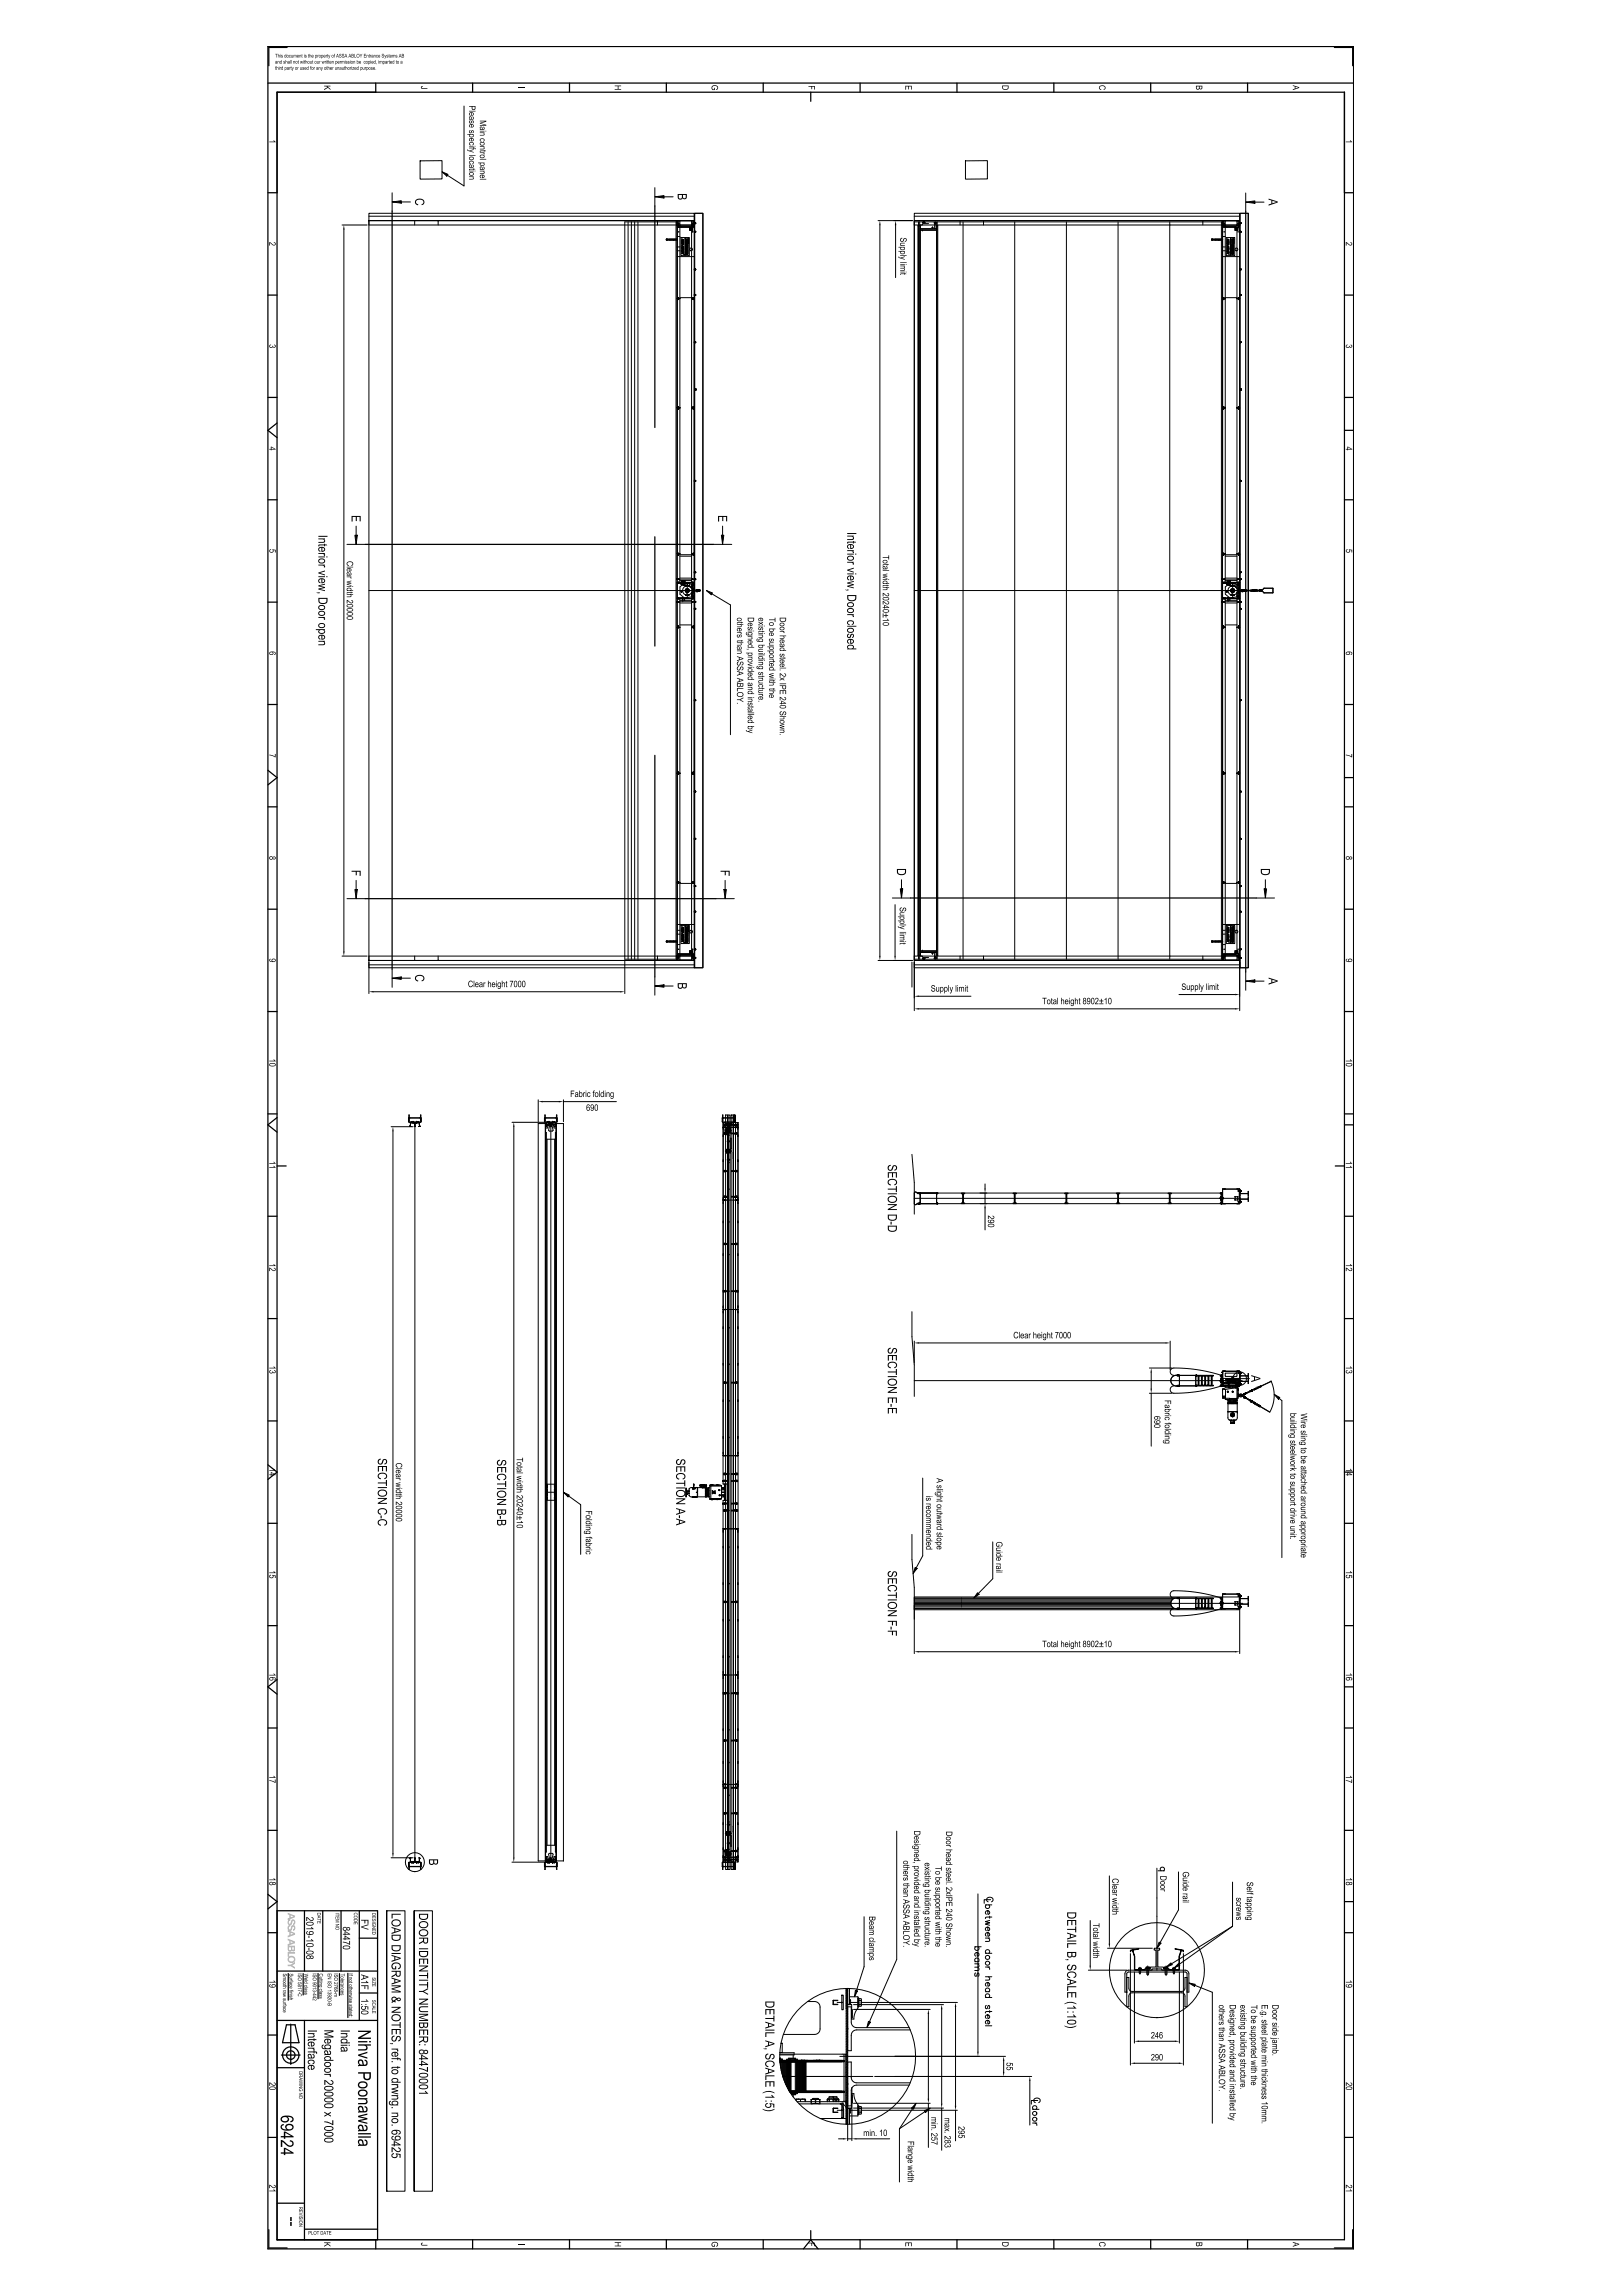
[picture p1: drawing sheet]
<svg xmlns="http://www.w3.org/2000/svg" width="594mm" height="841mm" viewBox="0 0 594 841" stroke-linecap="round" stroke-linejoin="round" font-family="sans-serif">
<!-- layer: interface-AM_1 -->
<path d="M335 500v11.6M335 585.1h119.2v4.7h-119.2zM335 581.6v11.6" fill="none" stroke="#000" stroke-width=".37"/>
<!-- layer: AM_7 -->
<path d="M201.8 411.2v271M266.9 411.2v271M335 439h119.2M335 505.8h119.2M335 587.4h119.2" fill="none" stroke="#000" stroke-width=".37"/>
<!-- layer: megadoor-AM_11 -->
<path d="M197.2 411.6h.1M199.8 411.6h-2.6v270.2h2.6M203.9 411.6h2.5v270.2h-2.5M206.4 411.6h.1M430 503.9a1.42 1.42 0 0 1-1.2-1.8 1.42 1.42 0 0 1 2-.9l8.4 .7 8.2 2M430 507.8a1.42 1.42 0 0 0-1.2 1.8 1.42 1.42 0 0 0 2 .8l8.4-.7 8.2-1.9M197.2 681.8h.1M206.4 681.8h.1" fill="none" stroke="#000" stroke-width=".37"/>
<!-- layer: megadoor-AM_5 -->
<g fill="none" stroke="#000" stroke-width=".37">
<path d="M125.3 82.4h9.2M126 84.1v264.5M125.3 350.3h9.2M135.2 352.6v11.4M228.9 352.1v11.9M136.8 363.3h90.4M200.5 410.9v.3M200.6 410.9v.3M201.1 410.9v.3M201.2 410.9v.3M202.4 410.9v.3M202.5 410.9v.3"/>
<path d="M203 410.9v.3M335 491.3v8.1M336.6 492h90.4M428.7 491.3v10.6M200.5 682.2v.3M200.6 682.2v.3M201.1 682.2v.3M201.2 682.2v.3M202.4 682.2v.3M202.5 682.2v.3M203 682.2v.3"/>
</g>
<g fill="#000">
<path d="M126 82.4l.3 1.7h-.6zM125.7 348.6h.6l-.3 1.7zM135.2 363.3l1.6-.2v.5zM227.2 363.1l1.7 .2-1.7 .3zM335 492l1.6-.3v.6zM427 491.7l1.7 .3-1.7 .3z"/>
<path d="M127.2 206a1.17 1.17 0 0 1 1.5-.4 1.17 1.17 0 0 1 .5 1.5l-.5 .2 .2-.3a.84 .84 0 0 0-.7-1.2 .84 .84 0 0 0-.9 1l.5 .3v.3a.82 .82 0 0 1-.8-.5 .82 .82 0 0 1 .2-.9zM127 207.6h2.4v.3h-2.4zM127.1 208.4a.83 .83 0 0 1 1.1-.3 .83 .83 0 0 1 .3 1.2l-.7 .1v-1a.43 .43 0 0 0-.5 .2 .43 .43 0 0 0 .1 .5l.1 .3a.62 .62 0 0 1-.4-1zM128 208.4v.8l.5-.3zM127.1 209.9a.67 .67 0 0 1 .8-.1 .67 .67 0 0 1 .2 .8l.4-.2-.3-.7a.59 .59 0 0 1 .6 .6 .59 .59 0 0 1-.7 .6h-1.1l.2-.3zM127.3 209.9l-.1 .3a.37 .37 0 0 0 .3 .5 .37 .37 0 0 0 .4-.3 .37 .37 0 0 0-.3-.5zM127 211.2h1.7l-.2 .2 .3 .4-.4 .1-.2-.4h-1.2zM127 213.1l1.7-.4v.2l-1.3 .3 1.3 .3v.3l-1.3 .3 1.3 .3v.2l-1.7-.4v-.3l1.3-.2-1.3-.3zM129 214.8h.4v.2h-.4zM127 214.8h1.7v.2h-1.7zM127.1 215.6l.6-.3 .8 .1 .3 .4-.3 .5h.9v.2h-2.4l.2-.2-.2-.3zM127.3 215.7a.57 .57 0 0 0 .6 .6 .57 .57 0 0 0 .5-.6zM127.1 217l1.6-.2 .6 .4h-.6v.2l-.2-.2h-1.1l-.4 .3zM127 217.6h2.4v.3h-.9l.2 .2a.5 .5 0 0 1-.1 .6 .5 .5 0 0 1-.5 .1h-1.1v-.3l1.5-.2-.2-.4h-1.3zM127 219.8l1.3 .9a.42 .42 0 0 0 .8 0 .42 .42 0 0 0-.4-.6v-.3a.65 .65 0 0 1 .6 1 .65 .65 0 0 1-1.1 .1l-.9-.8v1h-.3zM127.1 221.6l.2-.1a1.59 1.59 0 0 1 2.1 .4 1.46 1.46 0 0 1-2.4 0zM127.3 221.7l-.1 .2a.81 .81 0 0 0 1.3 .4h.4a.33 .33 0 0 0 .2-.4 .33 .33 0 0 0-.3-.3zM127.1 223.1l.2-.1a1.59 1.59 0 0 1 2.1 .4 1.46 1.46 0 0 1-2.4 0zM127.3 223.2l-.1 .2a.81 .81 0 0 0 1.3 .4h.4a.33 .33 0 0 0 .2-.4 .33 .33 0 0 0-.3-.3zM127.1 224.6l.2-.1a1.59 1.59 0 0 1 2.1 .4 1.46 1.46 0 0 1-2.4 0zM127.3 224.7l-.1 .1a.81 .81 0 0 0 1.3 .5h.4a.33 .33 0 0 0 .2-.4 .33 .33 0 0 0-.3-.3zM127.1 226.1l.2-.1a1.59 1.59 0 0 1 2.1 .4 1.46 1.46 0 0 1-2.4 0zM127.3 226.2l-.1 .1a.81 .81 0 0 0 1.3 .5l.4-.1a.33 .33 0 0 0 .2-.3 .33 .33 0 0 0-.3-.3z"/>
<path d="M171.9 359.5l.1-.1a.77 .77 0 0 1 1.2 .5l-.3-.1a.84 .84 0 0 0-1.2 .6 .84 .84 0 0 0 1 .9l.3-.5 .3 .1a.92 .92 0 0 1-1.3 .7 .92 .92 0 0 1-.4-1.3zM173.5 359.3h.3v2.3h-.3zM174.3 360a.69 .69 0 0 1 .8 .1 .69 .69 0 0 1 .2 .8h-1a.43 .43 0 0 0 .2 .5 .43 .43 0 0 0 .5-.1l.3-.2a.71 .71 0 0 1-.9 .5 .71 .71 0 0 1-.3-1zM174.5 360.2l-.2 .4h.8l-.2-.4zM175.7 360.1l.6-.2 .4 .2 .1 1.5-.3-.2a.54 .54 0 0 1-.7 .2 .54 .54 0 0 1-.2-.6 .54 .54 0 0 1 .6-.4h.3l-.1-.4-.8 .2zM175.9 361a.38 .38 0 0 0 .4 .5 .38 .38 0 0 0 .2-.6zM177.1 360l.2 .2 .3-.3 .3 .1-.5 .4v1.2h-.3zM178.8 359.3h.2v.8l.2-.2a.5 .5 0 0 1 .6 .1 .5 .5 0 0 1 .1 .6v1h-.2l-.3-1.4-.3 .1-.1 1.3h-.2zM180.5 360a.69 .69 0 0 1 .8 .1 .69 .69 0 0 1 .2 .8h-1.1a.43 .43 0 0 0 .2 .5 .43 .43 0 0 0 .6-.1l.3-.2a.71 .71 0 0 1-1 .5 .71 .71 0 0 1-.3-1zM180.6 360.2l-.2 .4h.8l-.1-.4zM181.8 359.3h.2v.3h-.2zM181.8 360h.2v1.6h-.2zM182.5 360.1l1-.1v1.9l-.4 .4a.54 .54 0 0 1-.5 0 .54 .54 0 0 1-.3-.5 .5 .5 0 0 0 .7 .3 .5 .5 0 0 0 .2-.7l-.2 .2a.87 .87 0 0 1-.8-.6 .87 .87 0 0 1 .3-.9zM182.7 360.2l-.1 .2a.53 .53 0 0 0-.2 .7 .53 .53 0 0 0 .8 .2v-.1a.57 .57 0 0 0 .1-.7 .57 .57 0 0 0-.6-.3zM183.8 359.3h.3v.8l.2-.2a.5 .5 0 0 1 .6 .1 .5 .5 0 0 1 .1 .6v1h-.3l-.2-1.4-.4 .1v1.3h-.3zM185.4 359.5l.2-.1v.6h.3l-.3 .2 .2 1.5-.4-.3zM186.8 359.3h1.2l-.7 2.3h-.3l.1-.4 .6-1.6h-.9zM188.5 359.4l.2-.1a.99 .99 0 0 1 .8 1.5l-.1 .4a.56 .56 0 0 1-.5 .5 .56 .56 0 0 1-.6-.4zM188.7 359.6l-.2 .2a1.1 1.1 0 0 0 .4 1.7 1.3 1.3 0 0 0-.1-2zM190 359.4l.2-.1a.99 .99 0 0 1 .8 1.5l-.1 .4a.56 .56 0 0 1-.5 .5 .56 .56 0 0 1-.6-.4zM190.2 359.6l-.2 .2a1.1 1.1 0 0 0 .4 1.7 1.3 1.3 0 0 0-.1-2zM191.5 359.4l.2-.1a.99 .99 0 0 1 .8 1.5l-.1 .4a.56 .56 0 0 1-.5 .5 .56 .56 0 0 1-.6-.4zM191.6 359.6l-.1 .2a1.1 1.1 0 0 0 .4 1.7 1.3 1.3 0 0 0-.1-2z"/>
<path d="M371.7 488.1h.1a.77 .77 0 0 1 1.2 .5l-.3-.2a.84 .84 0 0 0-1.2 .7 .84 .84 0 0 0 1 .9l.3-.5 .3 .1a.92 .92 0 0 1-1.3 .7 .92 .92 0 0 1-.4-1.4zM373.3 488h.3v2.3h-.3zM374.1 488.7a.69 .69 0 0 1 .8 0 .69 .69 0 0 1 .2 .8h-1a.43 .43 0 0 0 .2 .5 .43 .43 0 0 0 .5-.1l.3-.1a.71 .71 0 0 1-.9 .5 .71 .71 0 0 1-.3-1zM374.3 488.9l-.2 .4h.8l-.2-.4zM375.5 488.8l.6-.2 .4 .2 .1 1.5-.3-.2a.54 .54 0 0 1-.7 .2 .54 .54 0 0 1-.2-.7 .54 .54 0 0 1 .6-.3l.3-.1-.1-.3-.8 .2zM375.7 489.6a.38 .38 0 0 0 .4 .6 .38 .38 0 0 0 .2-.6zM376.9 488.6l.2 .3 .3-.3 .3 .1-.5 .3v1.3h-.3zM378.6 488h.2v.8l.2-.2a.5 .5 0 0 1 .6 .1 .5 .5 0 0 1 .1 .5v1.1h-.2l-.3-1.5-.3 .2-.1 1.3h-.2zM380.3 488.7a.69 .69 0 0 1 .8 0 .69 .69 0 0 1 .2 .8h-1.1a.43 .43 0 0 0 .2 .5 .43 .43 0 0 0 .6-.1l.3-.1a.71 .71 0 0 1-1 .5 .71 .71 0 0 1-.3-1zM380.4 488.9l-.2 .4h.8l-.1-.4zM381.6 488h.2v.3h-.2zM381.6 488.6h.2v1.7h-.2zM382.3 488.7l1-.1-.1 2-.3 .4a.54 .54 0 0 1-.5 0 .54 .54 0 0 1-.3-.5 .5 .5 0 0 0 .7 .3 .5 .5 0 0 0 .2-.7l-.2 .2a.87 .87 0 0 1-.8-.6 .87 .87 0 0 1 .3-1zM382.5 488.9l-.1 .1a.53 .53 0 0 0-.2 .8 .53 .53 0 0 0 .8 .1 .57 .57 0 0 0 .1-.7 .57 .57 0 0 0-.6-.3zM383.6 488h.3v.8l.2-.2a.5 .5 0 0 1 .6 .1 .5 .5 0 0 1 .1 .5v1.1h-.3l-.2-1.5-.4 .2v1.3h-.3zM385.2 488.2l.2-.2v.6h.3l-.3 .2 .2 1.5-.4-.2zM386.6 488h1.2l-.7 2.3h-.3l.1-.5 .6-1.5h-.9zM388.3 488.1l.2-.1a.99 .99 0 0 1 .8 1.5l-.1 .4a.56 .56 0 0 1-.5 .5 .56 .56 0 0 1-.6-.5zM388.5 488.3l-.2 .2a1.1 1.1 0 0 0 .4 1.6 1.3 1.3 0 0 0-.1-1.9zM389.8 488.1l.2-.1a.99 .99 0 0 1 .8 1.5l-.1 .4a.56 .56 0 0 1-.5 .5 .56 .56 0 0 1-.6-.5zM390 488.3l-.2 .2a1.1 1.1 0 0 0 .4 1.6 1.3 1.3 0 0 0-.1-1.9zM391.3 488.1l.2-.1a.99 .99 0 0 1 .8 1.5l-.1 .4a.56 .56 0 0 1-.5 .5 .56 .56 0 0 1-.6-.5zM391.4 488.3l-.1 .2a1.1 1.1 0 0 0 .4 1.6 1.3 1.3 0 0 0-.1-1.9z"/>
</g>
<!-- layer: megadoor-AM_7 -->
<g fill="none" stroke="#000" stroke-width=".37">
<path d="M135.2 216.4h119.2M335 216.4h119.2M200.6 410.9v.5M201.1 410.8v.7M202.5 410.8v.7M203 410.9v.5M265.2 412.9v.3M265.4 412.1h.5M265.4 415.3h.5M265.6 414.2h2.4M265.7 411.9v.5M265.7 415v.5"/>
<path d="M265.9 414v.5M267.9 412.1h.5M267.9 415.3h.5M268.1 411.9v.5M268.1 415v.5M270.1 412.9v.3M265.2 439.4v.5M265.4 438.4h.5M265.4 429.1h.5M265.7 428.8v.5M265.7 438.2v.5M265.7 421.7h2.3"/>
<path d="M267.9 438.4h.5M267.9 429.1h.5M268.1 428.8v.5M268.1 438.2v.5M270.1 439.4v.5M266.7 459.7h.4M266.9 459.6h.1M266.9 459.4v.5M266.7 473h.4M266.9 473h.1M266.9 472.8v.5M446.8 587.4h8.5"/>
<path d="M265.2 653.5v.5M265.4 655h.5M265.7 654.8v.4M267.9 655h.5M268.1 654.8v.4M270.1 653.5v.5M265.4 678.1h.5M265.4 664.4h.5M265.6 679.2h2.4M265.7 664.1v.5M265.7 677.9v.5M265.7 671.7h2.3"/>
<path d="M265.9 678.9v.5M267.9 678.1h.5M267.9 664.4h.5M268.1 664.1v.5M268.1 677.9v.5M200.6 682v.5M201.1 681.9v.7M202.5 681.9v.7M203 682v.5M265.2 680.2v.3M265.4 681.3h.5M265.7 681.1v.4"/>
<path d="M267.9 681.3h.5M268.1 681.1v.4M270.1 680.2v.3"/>
</g>
<!-- layer: AM_5 -->
<path d="M321.7 80.8h12.6M322.4 82.5v267.7M321.7 351.9h12.6M335 352.6v17.7M454.2 352.6v17.7M336.6 369.6h115.9" fill="none" stroke="#000" stroke-width=".37"/>
<g fill="#000">
<path d="M322.4 80.8l.2 1.7h-.5zM322.1 350.2h.5l-.2 1.7zM335 369.6l1.6-.3v.6zM452.5 369.3l1.7 .3-1.7 .3z"/>
<path d="M323.4 204.1h2.1v-.6h.2v1.5h-.2v-.6h-2.1zM323.5 205.4a.83 .83 0 0 1 1.1-.3 .83 .83 0 0 1 .3 1.1 .84 .84 0 0 1-1.1 .2 .84 .84 0 0 1-.3-1zM323.7 205.5a.55 .55 0 0 0 .5 .7 .55 .55 0 0 0 .5-.7zM323.4 206.9l1.7-.3 .6 .4h-.6v.2l-.2-.2h-1.2l-.3 .3zM323.4 207.6a.67 .67 0 0 1 .9-.1 .67 .67 0 0 1 .2 .8l.4-.2-.3-.7a.59 .59 0 0 1 .5 .7 .59 .59 0 0 1-.6 .5l-1.1 .1 .2-.3zM323.7 207.7l-.1 .2a.37 .37 0 0 0 .2 .5 .37 .37 0 0 0 .5-.3 .37 .37 0 0 0-.3-.4zM323.4 208.9h2.3v.3h-2.3zM323.4 210.5l1.7-.4v.3l-1.4 .3 1.4 .3v.2l-1.3 .3 1.3 .3v.2l-1.7-.4v-.3l1.3-.2-1.3-.3zM325.4 212.2h.3v.3h-.3zM323.4 212.2h1.7v.3h-1.7zM323.5 213l.5-.3 .8 .2 .3 .3-.2 .5h.8v.2h-2.3l.2-.2-.2-.3zM323.7 213.1a.57 .57 0 0 0 .6 .6 .57 .57 0 0 0 .5-.6zM323.4 214.5l1.7-.3 .6 .4h-.6v.2l-.2-.2h-1.2l-.3 .3zM323.4 215.1h2.3v.2h-.8l.2 .2a.5 .5 0 0 1-.1 .6 .5 .5 0 0 1-.5 .1h-1.1v-.2l1.5-.3-.2-.3-1.3-.1zM323.4 217.2l1.3 .9a.42 .42 0 0 0 .7 0 .42 .42 0 0 0-.4-.6l.1-.2a.65 .65 0 0 1 .6 .9 .65 .65 0 0 1-1.1 .1l-.9-.8v1h-.3zM323.5 219l.1-.1a1.59 1.59 0 0 1 2.1 .5 1.46 1.46 0 0 1-2.3 0zM323.7 219.1l-.1 .2a.81 .81 0 0 0 1.2 .4h.4a.33 .33 0 0 0 .3-.3 .33 .33 0 0 0-.3-.4zM323.4 220.2l1.3 .9a.42 .42 0 0 0 .7 0 .42 .42 0 0 0-.4-.6l.1-.3a.65 .65 0 0 1 .6 1 .65 .65 0 0 1-1.1 .1l-.9-.8v1h-.3zM324 221.6l1.7 1.1h-1.5v.3l-.8-.3v-.2h.6zM324.2 221.9v.6h1.1zM323.5 223.5l.1-.1a1.59 1.59 0 0 1 2.1 .4 1.46 1.46 0 0 1-2.3 0zM323.7 223.6l-.1 .2a.81 .81 0 0 0 1.2 .4h.4a.33 .33 0 0 0 .3-.4 .33 .33 0 0 0-.3-.3zM323.8 225.4h.7v-.7h.2v.7h.7v.2h-.7v.7h-.2v-.7h-.7zM323.4 224.7h.3v1.6h-.3zM323.4 227.1h1.8l-.3-.4h.3l.5 .7h-2.3zM323.5 228.3l.1-.1a1.59 1.59 0 0 1 2.1 .4 1.46 1.46 0 0 1-2.3 0zM323.7 228.4l-.1 .1a.81 .81 0 0 0 1.2 .5l.4-.1a.33 .33 0 0 0 .3-.3 .33 .33 0 0 0-.3-.3z"/>
<path d="M381.9 365.6h1.5v.2h-.6v2.1h-.3v-2.1h-.6zM383.8 366.3a.81 .81 0 0 1 1.1 .8 .81 .81 0 0 1-1.1 .7 1.22 1.22 0 0 1 0-1.5zM384 366.5l-.1 .2a.55 .55 0 0 0-.1 .7 .55 .55 0 0 0 .7 .1h.1a.58 .58 0 0 0 .1-.8 .58 .58 0 0 0-.7-.2zM385.2 365.8l.2-.2v.6h.3l-.3 .2 .2 1.5-.4-.2zM386 366.4l.6-.2 .4 .2 .1 1.5-.3-.2a.54 .54 0 0 1-.7 .2 .54 .54 0 0 1-.3-.7 .54 .54 0 0 1 .7-.3l.3-.1-.1-.3-.9 .2zM386.1 367.2a.38 .38 0 0 0 .4 .6 .38 .38 0 0 0 .3-.6zM387.4 365.6h.2v2.3h-.2zM388.7 365.6h.3v.8l.2-.2a.5 .5 0 0 1 .5 .1 .5 .5 0 0 1 .2 .5v1.1h-.3l-.2-1.5-.4 .2v1.3h-.3zM390.4 366.3a.69 .69 0 0 1 .8 0 .69 .69 0 0 1 .2 .8h-1a.43 .43 0 0 0 .2 .5 .43 .43 0 0 0 .5-.1l.3-.1a.71 .71 0 0 1-1 .5 .71 .71 0 0 1-.3-1zM390.6 366.5l-.2 .4h.8l-.2-.4zM391.7 365.6h.2v.3h-.2zM391.7 366.2h.2v1.7h-.2zM392.4 366.3l1-.1v2l-.3 .3a.54 .54 0 0 1-.6 .1 .54 .54 0 0 1-.2-.6 .5 .5 0 0 0 .6 .3 .5 .5 0 0 0 .3-.6l-.2 .2a.87 .87 0 0 1-.9-.6 .87 .87 0 0 1 .3-1zM392.6 366.5l-.1 .1a.53 .53 0 0 0-.1 .8 .53 .53 0 0 0 .7 .1l.1-.1a.57 .57 0 0 0 .1-.7 .57 .57 0 0 0-.7-.2zM393.8 365.6h.2v.8l.3-.2a.5 .5 0 0 1 .5 .1 .5 .5 0 0 1 .1 .5v1.1h-.2l-.2-1.5-.4 .2-.1 1.3h-.2zM395.3 365.8l.3-.2v.6h.2l-.2 .2 .2 1.5-.4-.2zM397 365.6a.58 .58 0 0 1 .8 .2 .58 .58 0 0 1-.2 .8 .68 .68 0 0 1 .3 1.1 .68 .68 0 0 1-1.1 0 .68 .68 0 0 1 .3-1.1l-.3-.4zM397 366.2a.35 .35 0 0 0 .7 0 .35 .35 0 0 0-.7 0zM397 367.2a.44 .44 0 0 0 .8 0 .44 .44 0 0 0-.8 0zM398.5 365.7l.2-.1a1.3 1.3 0 0 1 .8 1.2 1.3 1.3 0 0 1-.8 1.1l-.5-.5 .8 .3 .2-.9-.2 .2a.75 .75 0 0 1-.9-.4 .75 .75 0 0 1 .4-.9zM398.6 365.9a.51 .51 0 0 0-.1 .8 .51 .51 0 0 0 .8-.1 .51 .51 0 0 0-.3-.7zM399.9 365.7l.3-.1a.99 .99 0 0 1 .8 1.4l-.1 .5a.56 .56 0 0 1-.5 .4 .56 .56 0 0 1-.6-.4zM400.1 365.9l-.1 .2a1.1 1.1 0 0 0 .3 1.6 1.3 1.3 0 0 0-.1-1.9zM401.5 365.6a.79 .79 0 0 1 1 .6 .79 .79 0 0 1-.6 1l-.4 .4h.9v.3h-1.2l.8-1.3a.42 .42 0 0 0 .1-.7 .42 .42 0 0 0-.6 .4l-.3-.1zM402.7 366.6h.6v-.7h.3v.7h.7v.2h-.7v.7h-.3v-.7h-.6zM402.7 367.6h1.6v.3h-1.6zM405.2 365.6l.2 2.3h-.3v-1.8l-.4 .3zM406.2 365.7l.2-.1a.99 .99 0 0 1 .8 1.4l-.1 .5a.56 .56 0 0 1-.5 .4 .56 .56 0 0 1-.5-.4zM406.4 365.9l-.1 .2a1.1 1.1 0 0 0 .3 1.6 1.3 1.3 0 0 0-.1-1.9z"/>
</g>
<!-- layer: building-AM_6 -->
<path d="M335 433.3v11.5" fill="none" stroke="#000" stroke-width=".37"/>
<!-- layer: megadoor-AM_0 -->
<g fill="none" stroke="#000" stroke-width=".37">
<path d="M135.2 80.8h112.7M228.9 81.3h19.2M247.7 81.3v270.1M335 81.3h112.9v270.1h-112.9M228.9 351.4h19.2M199.9 411.7h.1M199.9 411.9h.1M199.9 414.9h.2v263.6h-.2M199.9 411.7v270M199.9 411.6h.1M199.9 411.6l.1 .4v-.4h-.2v270.2h.2v-.4l-.1 .4M200.1 417.4h3.4"/>
<path d="M200.2 411.2h3.3v1l.2 .4-.6 .2 .5-.2-.2-1.4-1.5 .2 .1 1.4h-.4l.1-1.4-1.5-.2-.2 1.4 .5 .2-.6-.2 .3-.4zM200.4 417.4v258.6M200.4 411.2l.3 .1M200.4 411.2h.1M200.4 411.2h.3M200.5 411.3h.1M200.5 411.3v-.4l.1 .4M200.6 411.3h.1M200.6 411.9l.1 .1M200.6 412.1l.1 .1M200.6 412v.2M200.7 412v.1"/>
<path d="M200.7 411.9v.1M200.7 411.2v.1M200.7 411.9h.1M200.7 412.2h.1M200.8 412h.1M200.8 412.1h.1M200.9 411.9l-.3 1.3h-.7M201 411.3h.1M201 411.3h.3M201 411.4h.1M201 411.4h.2M201.1 411.2v-.3l.1 .3"/>
<path d="M201.1 411.3h.1M201.1 411.4h.1M201.1 411.3v.1M201.2 411.4h.1M201.2 411.3v.1M201.3 411.3h-.1M201.4 412.2h.3M201.6 411.9l-.8-.1-.1 .4M201.6 411.9h-.7l-.1 .4-.1-.4M201.7 411.9h-.3l-.4 2.2 .3 .3h1.1l.2-.3-.4-2.2h-.3M201.7 412.2h.1M201.7 411.9v.3"/>
<path d="M201.9 411.9v.3h.3M201.9 411.9h.1M202 411.8h.8v.5v-.4zM202.4 411.4h.2M202.4 411.2v-.3l.1 .3M202.4 411.3h.1M202.4 411.4h.1M202.4 411.3v.1M202.5 411.3v.1M202.5 411.4h.1M202.6 411.4h.1M202.6 411.4h-.2"/>
<path d="M202.7 411.9l.3 1.3h.7M202.7 412h.1M202.7 412.1h.1M202.8 411.9h.1M202.8 412.2h.1M202.8 411.9l.1 .3M202.9 411.2h.3M202.9 411.2l.1 .1M202.9 411.3h.1M203 412v.1M203 411.9l-.1 .1M203 412.1l-.1 .1"/>
<path d="M203 411.9v.1M203 412.1v.1M203 412v.2M203 411.3h.1M203 411.2h.1M203 410.9v.4M203 410.9h.1M203.1 410.9v.4M203.1 411.2l.1 .1M203.1 411.3h.1M203.2 417.4v258.6M203.7 411.6l-.1 .4v-.4h.3v270.2h-.3v-.4l.1 .4"/>
<path d="M203.7 411.6h.1M203.7 411.9h.1M203.7 411.6v.1M203.7 411.6v270.2M203.7 414.9h-.2v263.6h.2M266.3 412.1h.1M266.3 412v.1M266.3 412.1l.5 .1M266.4 412v.1M266.4 412v.2M266.4 412h.1M266.5 411.6v1.4"/>
<path d="M266.5 412.9h.1M266.5 411.7h.3v.8h-.3M266.5 412.6h.1M266.5 412.6l.2 .3h.5v-.3M266.7 412.1v.1M266.7 411.7v.8M266.8 412h-.5M267 412h.5M267.1 411.7v.8M267.1 412v.2M267.1 412v.1M267.1 412.2h.1"/>
<path d="M267.1 412l.1 .2M267.2 412.6h.1M267.3 412.6h.1M267.3 411.7h-.3v.8h.3M267.3 412.9h.1M267.4 412h.1M267.4 412l.1 .2M267.4 412v.2M267.4 412.2h.1M267.4 412v.1M267.4 412.1h.1M267.4 412l.1 .1"/>
<path d="M267.5 412v.1M267.5 412.1l-.5 .1M267.5 412.1h.1M268.1 411.6h-.8v1.4M268.1 411.5v.1M268.1 411.5l.1-.2h2.2v1.7h-5.5v-1.7l1.6 .3v1.4M264.9 439.7v40M270.4 439.7v40M336.2 437.1l-.8-.4-.4 .4v4l.4 .2 .8-.3M336.2 437l-.4-.1a.44 .44 0 0 0-.5-.2 .44 .44 0 0 0-.3 .4v3.9a.6 .6 0 0 0 .5 .3 .6 .6 0 0 0 .5-.2l.2-.1M336.2 437l111.7 .1M336.7 437v.1"/>
<path d="M446.9 439.1h.1M446.9 439h.1M446.9 439v.1M446.9 439.1h.3M446.9 439h.3M447.1 437.1v.2M447.1 437.3v.1M447.3 438.4v.1M447.3 438.4h.1M447.3 438.5h.1M447.3 439.6v.1M447.3 439.6h.1"/>
<path d="M447.3 439.7h.1M447.4 438.4v1.3M447.4 437.7h.2v2.7h-.2zM447.4 437.2v.5M447.5 437h.1M447.5 437.2v.5M447.5 437h-.1M447.6 438.4v1.3h.3v-1.3h-.3v1.3M447.8 437.2l-.7 .1M447.8 437.3l.1 .1M447.9 438.9h.2M447.9 438.8v.5"/>
<path d="M447.9 435.6l.1 5.4M448 435.6l-.1 5.4h-111.7M448 435.6h6.1M448 439.1h.1M448 439h.1M448.1 439v.1M448.1 439.2h-.2M448.1 439.2h.1M448.1 439.1v.1M448.1 438.9v.1M448.1 438.9h.1M448.1 438.9v.3"/>
<path d="M448.3 435.6h5.4M448.9 435.6h.1M452.4 438.5h.1M452.4 439.6h.1M452.4 438.4l.1 1.2M452.5 439.6h1M452.5 438.4l1 .1M453.2 435.6h.1M453.5 438.5v1.1M453.5 438.5h.1M453.5 439.6h.1M454.1 435.6v5.4"/>
<path d="M454.1 435.6v.1M454.1 435.7v5.2M336.7 441h.1M447.1 440.7v.3M447.1 440.7h.1M447.1 440.7l.9 .3M447.4 441l.1 .1M447.4 440.4v.5M447.5 441.1h.1M447.5 440.4v.5M447.5 441v.1M447.9 440.7h.1"/>
<path d="M448 441h6.1M448.3 441h5.4M448.9 441h.1M453.2 441h.1M454.1 440.9v.1M446.9 505.9h.1M446.9 505.7v.1M446.9 505.9h.3M446.9 505.7v.2M446.9 505.7h.3M447.1 504.1v-.2h.8v.2M447.1 507.5v.3h.8l-.1-.3"/>
<path d="M447.1 507.5v.2h.7M447.1 504.1h.1M447.1 507.5h.1M447.3 505.2l.1 1.3M447.3 505.2h.1M447.3 506.5h.1M447.3 505.2v.1M447.3 506.4h.1M447.3 505.3h.1M447.4 504.5h.2v2.7h-.2zM447.4 503.8h.1M447.4 507.8h.1"/>
<path d="M447.4 503.9v.6M447.4 507.2v.5M447.5 503.8h-.1M447.5 503.8h.1M447.5 503.9v.6M447.5 507.2v.5M447.5 507.8v.1M447.6 505.1v1.4h.3v-1.4h-.3v1.4M447.8 503.9l-.7 .2M447.8 504.1h.1M447.8 507.5h.1M447.9 505.5v.6"/>
<path d="M448 505.7h.1M448 505.9h.1M448.1 505.7v.2M448.1 505.7v.3M448.1 505.9v.1M448.1 505.9h.1M448.1 505.7h.1M199.9 546.7h.2M200.1 543.8h3.4M200.1 549.7h3.4M203.5 546.7h.2M335 587.6h93.9"/>
<path d="M335 588.3h94.1M335 587.9h94M335 587.2h93.9M335 586.9h94M335 586.5h94.1M335 585.5h95.4M335 589.4h95.4M429.4 588.7h-94.4M429.4 586.1h-94.4M430.1 589.3h-95.1M430.2 585.6h-95.2M446.9 587.5h.1"/>
<path d="M446.9 587.3v.1M446.9 587.3v.2M446.9 587.5h.3M446.9 587.3h.3M447.1 585.7h.1M447.1 589.1h.1M447.1 589.1v.2l1.8 .1M447.3 586.8v.1M447.3 586.8h.1M447.3 586.9h.1M447.3 588v.1M447.3 588h.1"/>
<path d="M447.3 588.1h.1M447.4 586.7v1.4M447.4 586.1h.2v2.7h-.2zM447.4 589.4l.1 .1M447.4 585.5v.6M447.4 588.8v.5M447.5 589.5h.1M447.5 585.4h.1M447.5 585.5v.6M447.5 588.8v.5M447.5 585.4h-.1M447.5 589.4v.1"/>
<path d="M447.6 586.7v1.4h.3v-1.4h-.3v1.4M447.8 585.5l-.7 .2M447.8 585.7h.1M447.8 589.1h.1M447.9 585.5h-.8v.2M447.9 587.3h.2M447.9 587.2v.5M447.9 584l.1 5.4 6.1-.1M448 583.9l-.1 5.5h-.8v-.3M448 583.9h6.1M448 587.5h.1M448 587.3h.1"/>
<path d="M448.1 587.3v.2M448.1 587.6h-.2M448.1 587.5v.1M448.1 587.3h.1M448.1 587.5h.1M448.3 589.4h5.4M448.3 584h5.4M448.9 583.9v.1M452.4 586.8l.1 1.2M452.4 588h.1M452.4 586.8v.1M452.5 588h1"/>
<path d="M452.5 586.8h1M453.2 583.9v.1M453.4 586.9l.1 1.1M453.4 586.9h.1M453.5 586.9h.1M453.5 586.8h.1M453.5 586.8v.1M453.5 588h.1M454.1 583.9l.1 5.4-1 .1M454.1 584h.1M454.1 584v5.3M200.1 676h3.4"/>
<path d="M199.9 680.8l.6-.1-.5 .1 .2 1.4 1.5-.2-.1-1.4h.4l-.1 1.4 1.5 .2 .2-1.4-.5-.1 .6 .2-.2 .3v1h-3.3v-1zM199.9 680.2h.7l.3 1.3M199.9 681.5h.1M199.9 681.8h.1M200.4 682.1l.3 .1M200.4 682.2h.1M200.4 682.2h.3M200.5 682.1v.4l.1-.4M200.5 682.1h.1M200.6 682.1h.1M200.6 681.3v.1M200.6 681.2l.1 .1"/>
<path d="M200.6 681.4l.1 .1M200.7 681.3v.1M200.7 681.4v.1M200.7 681.2l.2 .1M200.7 682.1v.1M200.7 681.5l.1-.4 .1 .4h.7M200.7 681.5h.1M200.8 681.3v.3l.8-.1M200.8 681.4h.1M201 682.1h.1M201 682.1h.3M201 682l.1 .1"/>
<path d="M201.1 682.2v.3l.1-.3M201.1 682.1h-.1M201.1 682.1h.1M201.1 682h.1M201.1 682h.2M201.2 682.1h.1M201.3 682l-.1 .1M201.3 682.1h.1M201.4 681.2h.3v.3M201.4 681.1v.4h.3M201.4 681.1l-.4-1.8 .3-.3h1.1l.2 .3-.4 1.8M201.7 681.5h.1"/>
<path d="M201.9 681.2v.3M201.9 681.2h.1M201.9 681.2h.3M202 681.5h.8v-.4v.5zM202.2 681.1v.4h-.3M202.3 682.1h.3M202.4 682l-.1 .1M202.4 682h.1M202.4 682h.2M202.4 682.2v.3l.1-.3M202.4 682.1h-.1M202.4 682.1h.1"/>
<path d="M202.4 682v.1M202.5 682.1h.1M202.5 682v.1M202.5 682h.1M202.6 682v.1M202.7 681.4h.1M202.7 681.3h.3M202.8 681.5h.1M202.9 681.2l-.1 .3M202.9 682.2h.3M202.9 682.1l.1 .1M202.9 682.1l.1 .4"/>
<path d="M202.9 682.1h.1M203 681.3v.1M203 681.4l-.1 .1M203 681.4v.1M203 681.2v.1M203 682.1h.1M203 682.2h.1M203 682.5h.1M203.1 682.1l.1 .1M203.1 682.1h.1M203.2 682.1l-.1 .4M203.7 681.8h.1"/>
<path d="M203.7 681.5h.1M203.7 680.2h-.7l-.3 1.3M265.6 682.1h.1M266.3 681.3v.1M266.4 681.3v.1M266.4 681.2v.2M266.4 681.4h.1M266.5 680.6h.1M266.5 680.4v1.4M266.5 681.4h-.1M266.5 680.4v1.4h-.8v.3M266.5 680.8h.1"/>
<path d="M266.5 680.9h.3v.8h-.3M266.5 680.8l.2-.3h.5v.3M266.7 681.2l.1 .2M266.7 681.3l-.4 .1M266.7 681.2v.2M266.7 681.2v.1M266.7 681.4h.1M266.7 680.9v.8M266.8 681.3h-.5M267 681.3h.5l-.4 .1M267.1 680.9v.8M267.1 681.2v.1"/>
<path d="M267.1 681.3v.1M267.1 681.4h.1M267.2 681.2l-.2 .2M267.2 680.8h.1M267.3 680.8h.1M267.3 680.4v1.4h.8l.1 .3h2.2v-1.7h-5.5v1.7h.7M267.3 680.6h.1M267.3 680.9h-.3v.8h.3M267.4 681.4h.1M267.4 681.2l.1 .1M267.4 681.2v.2M267.4 681.2h.1"/>
<path d="M267.4 681.3v.1M267.4 681.3h.1M267.4 681.2v.1M267.5 681.3v.1"/>
<circle cx="265.7" cy="412.1" r=".17"/>
<circle cx="268.1" cy="415.3" r=".17"/>
<circle cx="268.1" cy="412.1" r=".17"/>
<circle cx="265.7" cy="429.1" r=".17"/>
<circle cx="265.7" cy="438.4" r=".17"/>
<circle cx="268.1" cy="429.1" r=".17"/>
<circle cx="268.1" cy="438.4" r=".17"/>
<circle cx="200.3" cy="546.2" r=".2"/>
<circle cx="200.3" cy="547.2" r=".2"/>
<circle cx="200.3" cy="545.7" r=".2"/>
<circle cx="200.3" cy="544.3" r=".2"/>
<circle cx="200.3" cy="548.6" r=".2"/>
<circle cx="200.3" cy="544.8" r=".2"/>
<circle cx="200.3" cy="547.7" r=".2"/>
<circle cx="200.3" cy="545.7" r=".16"/>
<circle cx="200.3" cy="547.7" r=".16"/>
<circle cx="200.3" cy="549.1" r=".2"/>
<circle cx="200.3" cy="549.1" r=".16"/>
<circle cx="200.3" cy="547.2" r=".16"/>
<circle cx="203.3" cy="547.7" r=".16"/>
<circle cx="203.3" cy="545.7" r=".16"/>
<circle cx="203.3" cy="546.2" r=".2"/>
<circle cx="203.3" cy="549.1" r=".16"/>
<circle cx="203.3" cy="547.2" r=".16"/>
<circle cx="203.3" cy="544.3" r=".2"/>
<circle cx="203.3" cy="547.2" r=".2"/>
<circle cx="203.3" cy="545.7" r=".2"/>
<circle cx="203.3" cy="544.8" r=".2"/>
<circle cx="203.3" cy="548.6" r=".2"/>
<circle cx="203.3" cy="547.7" r=".2"/>
<circle cx="203.3" cy="549.1" r=".2"/>
<circle cx="265.7" cy="655" r=".17"/>
<circle cx="268.1" cy="655" r=".17"/>
<circle cx="265.7" cy="664.4" r=".17"/>
<circle cx="268.1" cy="678.1" r=".17"/>
<circle cx="268.1" cy="664.4" r=".17"/>
<circle cx="265.7" cy="681.3" r=".17"/>
<circle cx="268.1" cy="681.3" r=".17"/>
</g>
<!-- layer: megadoor-AM_3 -->
<g fill="none" stroke="#000" stroke-width=".37">
<path d="M200 414.9v263.6M203.6 414.9v263.6M265 411.3v68.4M265 411.4v1.3M265 415.8v.6M265 412.9h.9v.2h-.9M265 413.1h.9M265 413.1h.1M265 413.7h.1M265 415.8h.1M265 416.4h.1M265 413.1v.6"/>
<path d="M265.1 412.9v.2M265.3 412.9v.2M265.6 414.9h2.1v.3h-2.1zM265.7 415.2h.1M265.7 415.4h.3M265.7 415.7h.1M265.7 415.7h.4M265.7 415.2v.2M265.7 415.4h.1M265.7 415.4h.4M265.8 415.6h.1M265.8 414.8h.1"/>
<path d="M265.8 415.2h.2M265.8 415.7h.2M265.8 415.2v.5M265.8 414.8v.1M265.8 415.5h.2M265.9 413.1h.1M266 414.8h.1M266 414.8v.1M266 415.2v.5M266 415.2h.1M266 415.4h.1M266 415.7h.1"/>
<path d="M266 415.6h.1M266.1 415.4h.1M266.1 415.2h.1M266.1 415.7h.1M266.1 415.2v.2M266.2 414.9l.2-1.5 1.2 .1 .1 1.4M266.2 413.7h-.6v1.1h.6M266.3 414.9l.1-1.4 1.1 .1v1.3M266.3 414.4h.1M266.3 414.1h.1M266.3 413.7v1M266.3 414.7l.1 .1"/>
<path d="M266.3 413.7h1.1M266.3 414.8h.1M266.3 413.7h.1M266.4 414.7h1M267.4 414.7h.1M267.4 413.7v1M267.4 414.7l.1 .1M267.4 413.7h.1M267.5 414.8h.1M267.5 413.7h.1M267.5 414.7v.1M267.5 414.4h.1"/>
<path d="M267.5 414.1h.1M267.7 414v.5M267.7 414.4h.1M267.7 414.1h.1M267.8 417h.1M267.8 417v3.8M269.4 413.1h.9M269.4 413.1h.1M270 412.9v.2M270.2 412.9v.2M270.3 413.1h.1M270.3 415.8h.1"/>
<path d="M270.3 413.1v.6M270.3 412.2h.1M270.3 412h.1M270.3 411.3v68.4M270.3 411.4v1.3M270.3 415.8v.6M270.3 412.9h-.9v.2h.9M270.4 413.1h.1M270.4 413.7h.1M270.4 415.8h.1M270.4 416.4h.1M265 425v.5"/>
<path d="M265 438.9v.5M265 439.5h.9l-.9 .1M265 439.7h.9l-.9 .1M265 439.6h.1M265 439.5h.1M265 438.9h.1M265 439.4h.1M265 425h.1M265 425.6h.1M265 439.7h.1M265 439.8h.1M265.1 439.5v.1"/>
<path d="M265.1 439.7v.1M265.3 439.5v.1M265.3 439.7v.1M265.9 439.6h.1M265.9 439.7h.1M266.1 421.9l.1 .4M266.2 421.1h1.4v1.3h-1.4zM266.2 421.5l-.1 .1M266.3 421.2v1M266.3 421.6h-.3v.3h.3M266.3 422.2l.1 .1M266.3 421.2h.1"/>
<path d="M266.3 422.3h1.2M266.3 421.2h1.2M266.4 422.2h.1M266.4 421.2v.1M267.4 422.2l.1 .1M267.4 421.2v1M267.4 421.2h.1M267.5 421.2h.1M267.5 421.6h.2l-.2 .3M267.6 421.1v1.3M267.8 420.8h.1M268.6 422.2h.1"/>
<path d="M268.6 424.4h.1M268.6 422.2l.1 2.2zM268.7 424.4h.1M269.4 439.6h.1M269.4 439.7h.1M270 439.5v.1M270 439.7v.1M270.2 439.5v.1M270.2 439.7v.1M270.3 438.9h.1M270.3 425h.1M270.3 425v.5"/>
<path d="M270.3 438.9v.5M270.3 439.5h-.9l.9 .1M270.3 439.7h-.9l.9 .1M270.4 438.9h.1M270.4 439.4h.1M270.4 439.6h.1M270.4 439.5h.1M270.4 425h.1M270.4 425.6h.1M270.4 439.7h.1M270.4 439.8h.1M265 440.3v.6"/>
<path d="M265 459.4v.5M265 440.9h.1M265 459.9h.1M265 440.3h.1M265 459.4h.1M270.3 440.9h.1M270.3 440.3h.1M270.3 459.9h.1M270.3 459.4h.1M270.3 440.3v.6M270.3 459.4v.5M270.4 440.9h.1"/>
<path d="M270.4 459.9h.1M265 472.8v.5M265 478.5v.6M265 473.3h.1M265 478.5h.1M265 472.8h.1M265 479.1h.1M270.3 473.3h.1M270.3 472.8h.1M270.3 478.5h.1M270.3 479.1h.1M270.3 472.8v.5"/>
<path d="M270.3 478.5v.6M270.4 473.3h.1M270.4 478.5h.1M200.1 543.8v5.9M200.1 546.7h3.4M200.4 543.8v5.9M203.2 543.8v5.9M203.5 543.8h.1M203.5 549.7h.1M265 653.7l.9-.1h-.9v28.5M265 654v.5M265 653.8h.9l-.9 .1"/>
<path d="M265 653.8h.1M265 654.6h.1M265 654h.1M265 653.6h.1M265.1 653.6v.1M265.1 653.8v.1M265.3 653.6v.1M265.3 653.8v.1M265.9 653.8h.1M265.9 653.6h.1M269.4 653.8h.1M269.4 653.6h.1"/>
<path d="M270 653.6v.1M270 653.8v.1M270.2 653.6v.1M270.2 653.8v.1M270.3 654.6h.1M270.3 653.7l-.9-.1h.9v28.5M270.3 654v.5M270.3 653.8h-.9l.9 .1M270.4 654.6h.1M270.4 654h.1M270.4 653.8h.1M270.4 653.6h.1"/>
<path d="M265 667.9v.5M265 677v.6M265 679.8v.5M265 668.4h.1M265 667.9h.1M265 679.8h.1M265 677.6h.1M265 677.1h.1M265.6 678.2h2.1v.3h-2.1zM265.7 678.2h.1M265.7 678.1h.3M265.7 677.7h.1"/>
<path d="M265.7 677.7h.4M265.7 678v.1M265.7 678.1v.1M265.7 678h.4M265.8 677.8v.1M265.8 678.5h.2M265.8 677.9h.2M265.8 678.2h.2M265.8 677.7h.2M265.8 677.7v.5M266 677.7v.5M266 678.2h.1"/>
<path d="M266 678v.1M266 677.8v.1M266 678l.1 .1M266 677.7h.1M266.1 678.2h.1M266.1 678v.1M266.1 678.1v.1M266.1 671.8l.1 .1M266.2 678.5l.2 1.5 1.2-.1 .1-1.4M266.2 678.6h-.6v1.1h.6M266.2 671h1.4v1.3h-1.4zM266.2 671.1l-.1 .4"/>
<path d="M266.3 678.5l.1 1.4 1.1-.1v-1.3M266.3 679h.1M266.3 679.3h.1M266.3 671.2v1M266.3 678.7v1M266.3 671.5h-.3v.3h.3M266.3 678.6v.1M266.3 678.6h1.2M266.3 679.7h1.2M266.3 671.1h1.2M266.3 672.2h1.2M266.3 671.1l.1 .1"/>
<path d="M266.3 678.6l.1 .1M266.4 671.2h.1M266.4 672.1v.1M266.4 679.6v.1M267.4 671.2h.1M267.4 672.1l.1 .1M267.4 679.6l.1 .1M267.4 671.2v1M267.4 678.7v1M267.4 671.1l.1 .1M267.4 678.6l.1 .1M267.5 671.5h.2l-.2 .3"/>
<path d="M267.5 679h.1M267.5 679.3h.1M267.6 671v1.3M267.7 678.9v.5M267.7 679h.1M267.7 679.3h.1M267.8 676.4h.1M267.8 672.6h.1M267.8 672.6v3.8M268.6 671.2h.1M268.6 669h.1M268.6 669l.1 2.2z"/>
<path d="M268.7 669h.1M270.3 668.4h.1M270.3 677.6h.1M270.3 667.9v.5M270.3 677v.6M270.3 679.8v.5M270.4 668.4h.1M270.4 667.9h.1M270.4 679.8h.1M270.4 677.6h.1M270.4 677.1h.1M265 680.7v1.3"/>
<path d="M265 680.3h.9v.2h-.9M265 680.3h.1M265 680.4h.1M265.1 680.3v.3M265.3 680.3v.3M265.9 680.3h.1M269.4 680.3h.1M270 680.3v.3M270.2 680.3v.3M270.3 680.3h.1M270.3 681.2h.1M270.3 681.4h.1"/>
<path d="M270.3 680.7v1.3M270.3 680.3h-.9v.2h.9M270.4 680.3h.1M270.4 680.4h.1"/>
<circle cx="266.9" cy="418.1" r=".33"/>
<circle cx="266.9" cy="415.9" r=".17"/>
<circle cx="266.9" cy="424.9" r=".33"/>
<circle cx="266.9" cy="425.9" r=".17"/>
<circle cx="266.9" cy="435.7" r=".17"/>
<circle cx="266.9" cy="459.7" r=".17"/>
<circle cx="266.9" cy="473" r=".17"/>
<circle cx="266.9" cy="657.7" r=".17"/>
<circle cx="266.9" cy="668.5" r=".33"/>
<circle cx="266.9" cy="667.5" r=".17"/>
<circle cx="266.9" cy="675.3" r=".33"/>
<circle cx="266.9" cy="677.5" r=".17"/>
</g>
<!-- layer: 2 -->
<g fill="none" stroke="#000" stroke-width=".37">
<path d="M264.9 413h5.5v26.7h-5.5zM447.2 438.9v.3M447.2 438.9h.1M447.2 439h.1M447.3 439.1v.1M447.3 438.9h.1M447.3 437h.4zM447.3 438.9v.3M447.3 439.1l-.1 .1M447.3 439.2h-.1M447.3 441l.4 .1zM447.2 505.6l.1 .1"/>
<path d="M447.2 505.7v.3M447.3 503.8h.4zM447.3 505.6l-.1 .4 .1-.2M447.3 505.9h.1M447.3 507.8l.4 .1zM200.3 544.7l.1 .2zM200.3 544.2l.1 .2zM200.3 547.5l.1 .3zM200.3 547.1l.1 .2zM200.3 546.1l.1 .2zM200.3 545.6l.1 .3zM200.3 549l.1 .2z"/>
<path d="M200.3 548.5l.1 .3zM203.2 544.7l.1 .2zM203.2 544.2l.1 .2zM203.2 547.5l.1 .3zM203.2 547.1l.1 .2zM203.2 546.1l.1 .2zM203.2 545.6l.1 .3zM203.2 549l.1 .2zM203.2 548.5l.1 .3zM447.2 587.3v.3M447.2 587.2v.1M447.2 587.6h.1"/>
<path d="M447.2 587.2l.1 .1M447.3 587.5h.1M447.3 587.3h.1M447.3 585.4h.4zM447.3 587.2v.4M447.3 587.4h.1M447.3 587.5l-.1 .1M447.3 589.4l.4 .1zM264.9 653.7h5.5v26.7h-5.5z"/>
<circle cx="265.7" cy="415.3" r=".17"/>
<circle cx="200.3" cy="547.7" r=".11"/>
<circle cx="200.3" cy="549.1" r=".11"/>
<circle cx="200.3" cy="545.7" r=".11"/>
<circle cx="200.3" cy="547.2" r=".11"/>
<circle cx="200.3" cy="546.2" r=".11"/>
<circle cx="200.3" cy="544.3" r=".11"/>
<circle cx="200.3" cy="548.6" r=".11"/>
<circle cx="200.3" cy="544.8" r=".11"/>
<circle cx="203.3" cy="544.8" r=".11"/>
<circle cx="203.3" cy="544.3" r=".11"/>
<circle cx="203.3" cy="548.6" r=".11"/>
<circle cx="203.3" cy="546.2" r=".11"/>
<circle cx="203.3" cy="549.1" r=".11"/>
<circle cx="203.3" cy="547.2" r=".11"/>
<circle cx="203.3" cy="545.7" r=".11"/>
<circle cx="203.3" cy="547.7" r=".11"/>
<circle cx="265.7" cy="678.1" r=".17"/>
</g>
<!-- layer: 14 -->
<g fill="none" stroke="#000" stroke-width=".37">
<path d="M265.8 414.1l.2 .3zM265.8 679l.2 .3z"/>
<circle cx="265.9" cy="414.2" r=".16"/>
<circle cx="265.9" cy="679.2" r=".16"/>
</g>
<!-- layer: AM_0 -->
<g fill="none" stroke="#000" stroke-width=".37">
<circle cx="265.9" cy="414.2" r=".01"/>
<circle cx="265.9" cy="679.2" r=".01"/>
</g>
<!-- layer: 9 -->
<g fill="none" stroke="#000" stroke-width=".37">
<path d="M266.4 418.1h1.1M266.7 415.9h.5M266.9 415.8h.1M266.9 415.6v.5M266.9 417.6v1.1M266.4 424.9h1.1M266.7 435.7h.5M266.7 425.9h.5M266.9 435.7h.1M266.9 425.9h.1M266.9 424.4v1.1M266.9 425.7v.5"/>
<path d="M266.9 435.4v.5M266.7 657.7h.5M266.9 657.7h.1M266.9 657.5v.5M266.4 668.5h1.1M266.4 675.3h1.1M266.7 667.5h.5M266.7 677.5h.5M266.9 667.5h.1M266.9 677.6h.1M266.9 667.3v.5M266.9 667.9v1.2"/>
<path d="M266.9 674.7v1.1M266.9 677.3v.5"/>
</g>
<!-- layer: megadoor-AM_2 -->
<path d="M446.9 439.1h.3M446.9 439h.3M446.9 505.9h.3M446.9 505.8h.3M446.9 587.5h.3M446.9 587.4h.3" fill="none" stroke="#000" stroke-width=".37"/>
<!-- layer: RAHM2 -->
<g fill="#000">
<path d="M118.7 31.4h2.4v.3h-1.2l1.2 .9v.4l-1-.8-1.4 .8v-.3l1.2-.7-.3-.3h-.9zM154.3 31.7l.6-.2 .1 .2-.5 .3 .2 .3h1.9v.3h-1.6a.58 .58 0 0 1-.7-.2 .58 .58 0 0 1 0-.7zM225.2 31.3h2.4v.3h-1v1h1v.3h-2.4v-.3h1.1v-1h-1.1zM260.9 31.6a1.15 1.15 0 0 1 1.5-.4 1.15 1.15 0 0 1 .5 1.6l-.5 .2-.1-.3a.67 .67 0 0 0 .5-.8 .67 .67 0 0 0-.9-.4 .74 .74 0 0 0-.9 .3 .74 .74 0 0 0 .2 .9h.4v-.5h.3v.8h-.9l-.3-.7zM296.2 31.5h2.3v1.3h-.2v-1h-.8v.9h-.2v-.9h-1.1zM331.7 31.4h2.3v1.4h-.3v-1.1h-.7v1h-.2v-1h-.8v1.2h-.3zM402.8 31.6a1.17 1.17 0 0 1 1.5-.3 1.17 1.17 0 0 1 .6 1.4l-.5 .2 .1-.3a.84 .84 0 0 0-.6-1.2 .84 .84 0 0 0-.9 1l.5 .3-.1 .3a.82 .82 0 0 1-.7-.5 .82 .82 0 0 1 .1-.9zM98.6 51.9h1.9l-.4-.5h.3l.6 .7h-2.4zM493 51.9h1.9l-.4-.5h.3l.6 .7h-2.4zM98.6 88.7l1.3 .9a.42 .42 0 0 0 .8 0 .42 .42 0 0 0-.4-.6v-.3a.65 .65 0 0 1 .6 1 .65 .65 0 0 1-1.1 .1l-.9-.8v1h-.3zM493 88.7l1.3 .9a.42 .42 0 0 0 .8 0 .42 .42 0 0 0-.4-.6v-.3a.65 .65 0 0 1 .6 1 .65 .65 0 0 1-1.1 .1l-.9-.8v1h-.3zM98.7 126.5l.6-.3v.3a.39 .39 0 0 0-.3 .4 .39 .39 0 0 0 .5 .3 .39 .39 0 0 0 .3-.5h.2a.36 .36 0 0 0 .3 .5 .36 .36 0 0 0 .4-.3 .36 .36 0 0 0-.3-.4 .44 .44 0 0 1 .6 0 .44 .44 0 0 1-.1 .6l-.6 .3-.4-.3a.68 .68 0 0 1-.9 .3 .68 .68 0 0 1-.3-.9z"/>
<path d="M493.1 126.5l.6-.3v.3a.39 .39 0 0 0-.3 .4 .39 .39 0 0 0 .5 .3 .39 .39 0 0 0 .3-.5h.2a.36 .36 0 0 0 .3 .5 .36 .36 0 0 0 .4-.3 .36 .36 0 0 0-.3-.4 .44 .44 0 0 1 .6 0 .44 .44 0 0 1-.1 .6l-.6 .3-.4-.3a.68 .68 0 0 1-.9 .3 .68 .68 0 0 1-.3-.9zM98.7 201.5l.6-.3-.1 .3a.46 .46 0 0 0 0 .6 .46 .46 0 0 0 .6 .1 .46 .46 0 0 0 .1-.6l-.1-.3 1.2 .1v1h-.3v-.8l-.6-.1a.74 .74 0 0 1-.7 1 .74 .74 0 0 1-.7-1zM493.1 201.5l.6-.3-.1 .3a.46 .46 0 0 0 0 .6 .46 .46 0 0 0 .6 .1 .46 .46 0 0 0 .1-.6l-.1-.3 1.2 .1v1h-.3v-.8l-.6-.1a.74 .74 0 0 1-.7 1 .74 .74 0 0 1-.7-1zM98.7 276.5l2 .7v-1h.3v1.3l-2.3-.8zM493.1 276.5l2 .7v-1h.3v1.3l-2.3-.8zM118.7 821.5h2.4v.3h-1.2l1.2 1v.3l-1-.8-1.4 .8v-.3l1.2-.7-.3-.3h-.9zM154.3 821.8l.6-.2 .1 .3-.5 .2 .2 .3h1.9v.3h-1.6a.58 .58 0 0 1-.7-.2 .58 .58 0 0 1 0-.7zM225.2 821.5h2.4v.2h-1v1h1v.3h-2.4v-.3h1.1v-1h-1.1zM260.9 821.7a1.15 1.15 0 0 1 1.5-.4 1.15 1.15 0 0 1 .5 1.6l-.5 .2-.1-.2a.67 .67 0 0 0 .5-.9 .67 .67 0 0 0-.9-.4 .74 .74 0 0 0-.9 .4 .74 .74 0 0 0 .2 .9h.4v-.6h.3v.8h-.9l-.3-.7zM296.2 821.6h2.3v1.3h-.2v-1h-.8v.9h-.2v-.9h-1.1zM331.7 821.6h2.3v1.3h-.3v-1.1h-.7v1.1h-.2v-1.1h-.8v1.2h-.3zM402.8 821.7a1.17 1.17 0 0 1 1.5-.3 1.17 1.17 0 0 1 .6 1.4l-.5 .3 .1-.3a.84 .84 0 0 0-.6-1.2 .84 .84 0 0 0-.9 1l.5 .2-.1 .3a.82 .82 0 0 1-.7-.5 .82 .82 0 0 1 .1-.9z"/>
<path d="M100.8 19.7h.9l-.4 .2v1.2l-.1-1.2zM101.8 19.7l.2 .5h.4l.1 .9-.3-.9-.4 .9zM102.7 19.7l.1 .2zM102.7 20.1l.1 1zM103 20.2h.6l-.4 .2a.35 .35 0 0 1 .4 .4 .35 .35 0 0 1-.4 .3l-.2-.3h.5l-.5-.3zM104.7 19.7v1.3a.45 .45 0 0 1-.5-.4 .45 .45 0 0 1 .4-.5zM104.4 20.3l-.1 .1a.34 .34 0 0 0 0 .5 .34 .34 0 0 0 .5-.1 .34 .34 0 0 0-.1-.5zM105 20.6a.46 .46 0 0 1 .9 0 .46 .46 0 0 1-.9 0zM105.3 20.3l-.1 .1a.35 .35 0 0 0 0 .5 .35 .35 0 0 0 .6-.1 .35 .35 0 0 0-.3-.5zM106 20.2l.6 .2a.3 .3 0 0 0-.5 0 .3 .3 0 0 0 0 .4 .3 .3 0 0 0 .5-.1l-.2 .4-.4-.1zM106.7 20.1l.3 .9 .3-.9v1l-.6-.1zM107.5 20.1h1l.1 1-.2-.9-.2 .9-.3-.9-.4 .9zM108.9 20.2h.5l.1 .3-.6 .1 .1 .3 .5-.1a.47 .47 0 0 1-.8 .1 .47 .47 0 0 1 .2-.7zM109 20.3l-.1 .2h.5zM109.7 20.1l.6 .1v.9l-.3-.9-.3 .9zM110.6 19.9l.2 .2v1l-.2-.1zM111.4 19.7l.1 .2zM111.4 20.1l.1 1zM111.7 20.2h.6l-.4 .2a.35 .35 0 0 1 .4 .4 .35 .35 0 0 1-.4 .3l-.2-.3h.5l-.5-.3zM112.9 19.9l.3 .2v1l-.2-.1zM113.3 19.7l.2 .5h.5v.9l-.3-.9-.4 .9zM114.3 20.2h.4l.2 .3-.6 .1 .1 .3 .5-.1a.47 .47 0 0 1-.8 .1 .47 .47 0 0 1 .2-.7zM114.4 20.3l-.1 .2h.4zM115.5 20.1l.1 .1a.43 .43 0 0 1 .6 .1 .43 .43 0 0 1-.1 .6l-.5 .1-.1 .5zM115.7 20.3l-.1 .1a.33 .33 0 0 0 0 .5 .33 .33 0 0 0 .5 0 .33 .33 0 0 0-.1-.5zM116.3 20.1h.5l-.3 .2v.8zM116.8 20.6a.46 .46 0 0 1 .9 0 .46 .46 0 0 1-.9 0zM117 20.3v.1a.35 .35 0 0 0 0 .5 .35 .35 0 0 0 .5-.1 .35 .35 0 0 0-.2-.5zM117.7 20.1l.1 .1a.43 .43 0 0 1 .6 .1 .43 .43 0 0 1-.1 .6l-.5 .1-.1 .5zM117.9 20.3l-.1 .1a.33 .33 0 0 0 0 .5 .33 .33 0 0 0 .5 0 .33 .33 0 0 0-.1-.5zM118.7 20.2h.4l.1 .3-.6 .1 .1 .3 .5-.1a.47 .47 0 0 1-.7 .1 .47 .47 0 0 1 .2-.7zM118.7 20.3l-.1 .2h.5zM119.4 20.1h.4l-.2 .2-.1 .8zM119.9 19.9l.3 .2v1l-.3-.1zM120.3 20.1l.3 .8 .4-.8-.6 1.4zM121.5 20.6a.46 .46 0 0 1 .9 0 .46 .46 0 0 1-.9 0zM121.7 20.3v.1a.35 .35 0 0 0 0 .5 .35 .35 0 0 0 .5-.1 .35 .35 0 0 0-.2-.5zM122.5 19.8l.3-.1-.4 1.4zM123.6 19.7l.6 1.4-.3-.4h-.5l-.3 .4zM123.6 19.9l-.1 .6h.3zM124.3 19.9l.5-.2 .3 .4-.3-.2a.28 .28 0 0 0-.3 .1 .28 .28 0 0 0 0 .4 .28 .28 0 0 0 .4 0 .38 .38 0 0 1 .2 .4 .38 .38 0 0 1-.5 .3 .38 .38 0 0 1-.2-.5 .29 .29 0 0 0 .2 .4 .29 .29 0 0 0 .3-.3 .29 .29 0 0 0-.3-.3zM125.3 19.9l.6-.2 .2 .4-.3-.2a.28 .28 0 0 0-.3 .1 .28 .28 0 0 0 0 .4 .28 .28 0 0 0 .4 0 .38 .38 0 0 1 .2 .4 .38 .38 0 0 1-.4 .3 .38 .38 0 0 1-.3-.5 .29 .29 0 0 0 .3 .4 .29 .29 0 0 0 .3-.3 .29 .29 0 0 0-.4-.3zM126.6 19.7l.6 1.4-.3-.4h-.4l-.3 .4zM126.7 19.9l-.2 .6h.4zM128.1 19.7l.6 1.4-.3-.4h-.5l-.2 .4zM128.2 19.9l-.2 .6h.3zM128.8 19.7l.7 .2-.1 1.2h-.6zM128.9 19.9v.4h.5l-.1-.4zM128.9 20.5v.4h.5v-.4zM129.8 19.7l.2 1.2 .5 .2h-.7zM130.6 20.4a.61 .61 0 0 1 1.2 0 .61 .61 0 0 1-1.2 0zM130.8 20.4a.46 .46 0 0 0 .9 0 .46 .46 0 0 0-.9 0zM131.8 19.7l.5 .7 .5-.7-.5 1.4zM133.3 19.7h.8l-.6 .2v.4h.6l-.6 .2v.4l.6 .2h-.8zM134.3 20.1l.6 .1 .1 .9-.3-.9-.4 .9zM135.2 19.9l.3 .2v1l-.3-.1zM135.6 20.1h.4l-.2 .2-.1 .8zM136.2 20.2h.5l.1 .9-.2-.1a.34 .34 0 0 1-.4 0 .34 .34 0 0 1-.1-.5 .34 .34 0 0 1 .5 0l-.1-.3-.4 .2zM136.3 20.7l.2 .3 .1-.4zM137 20.1l.6 .1v.9l-.3-.9-.3 .9zM137.9 20.2l.6 .2a.3 .3 0 0 0-.5 0 .3 .3 0 0 0 0 .4 .3 .3 0 0 0 .5-.1l-.2 .4-.4-.1zM138.7 20.2h.4l.2 .3-.6 .1 .1 .3 .5-.1a.47 .47 0 0 1-.8 .1 .47 .47 0 0 1 .2-.7zM138.8 20.3l-.1 .2h.4zM139.9 19.9l.5-.2 .3 .4-.3-.2a.28 .28 0 0 0-.3 .1 .28 .28 0 0 0 0 .4 .28 .28 0 0 0 .4 0 .38 .38 0 0 1 .2 .4 .38 .38 0 0 1-.4 .3 .38 .38 0 0 1-.3-.5 .29 .29 0 0 0 .2 .4 .29 .29 0 0 0 .3-.3 .29 .29 0 0 0-.3-.3zM140.8 20.1l.4 .8 .3-.8-.5 1.4zM141.7 20.2h.5l-.4 .2a.35 .35 0 0 1 .5 .4 .35 .35 0 0 1-.5 .3l-.2-.3h.5l-.4-.3zM142.5 19.9l.2 .2v1l-.2-.1zM143 20.2h.4l.1 .3-.6 .1 .2 .3 .4-.1a.47 .47 0 0 1-.7 .1 .47 .47 0 0 1 .2-.7zM143.1 20.3l-.1 .2h.4zM143.7 20.1h1l.1 1-.3-.9-.2 .9-.2-.9-.4 .9zM145 20.2h.5l-.4 .2a.35 .35 0 0 1 .5 .4 .35 .35 0 0 1-.5 .3l-.2-.3h.6l-.5-.3zM146.5 19.7l.6 1.4-.3-.4h-.5l-.2 .4zM146.6 19.9l-.2 .6h.4zM147.2 19.7l.8 .2-.2 1.2h-.6zM147.4 19.9v.4h.4v-.4zM147.4 20.5v.4h.4v-.4z"/>
<path d="M100.9 24.4l.3 .2v1l-.3-.1zM101.3 24.2l.2 .5h.4l.1 .9-.3-.9-.4 .9zM102.2 24.2l.1 .2zM102.2 24.6l.1 1zM102.5 24.6h.5l-.3 .2v.8zM103.5 24.2v1.3a.45 .45 0 0 1-.5-.4 .45 .45 0 0 1 .4-.5zM103.2 24.8h-.1a.34 .34 0 0 0 0 .6 .34 .34 0 0 0 .5-.1 .34 .34 0 0 0-.1-.5zM104.3 24.6l.2 .1a.43 .43 0 0 1 .6 .1 .43 .43 0 0 1-.2 .6l-.5 .1-.1 .4zM104.5 24.8v.1a.33 .33 0 0 0-.1 .5 .33 .33 0 0 0 .5-.1 .33 .33 0 0 0-.1-.5zM105.2 24.7h.6v.9l-.1-.1a.34 .34 0 0 1-.5 0 .34 .34 0 0 1 0-.5 .34 .34 0 0 1 .5 0l-.2-.3-.4 .2zM105.3 25.2l.2 .2 .2-.3zM106 24.6h.4l-.2 .2v.8zM106.6 24.4l.2 .2v1l-.2-.1zM106.9 24.6l.3 .8 .4-.8-.5 1.4zM108.1 25.1a.46 .46 0 0 1 .9 0 .46 .46 0 0 1-.9 0zM108.3 24.8v.1a.35 .35 0 0 0 0 .5 .35 .35 0 0 0 .5-.2 .35 .35 0 0 0-.2-.4zM109 24.6h.4l-.2 .2-.1 .8zM109.9 24.6l.3 .9 .4-.9v1l-.6-.1zM110.8 24.7h.5l-.4 .2a.35 .35 0 0 1 .5 .4 .35 .35 0 0 1-.5 .3l-.2-.3h.6l-.5-.3zM111.7 24.6h.4l.1 .4-.5 .1 .1 .3 .4-.1a.47 .47 0 0 1-.7 .1 .47 .47 0 0 1 .2-.8zM111.8 24.8l-.1 .2h.4zM112.9 24.2v1.3a.45 .45 0 0 1-.5-.4 .45 .45 0 0 1 .4-.5zM112.6 24.8h-.1a.34 .34 0 0 0 0 .6 .34 .34 0 0 0 .5-.1 .34 .34 0 0 0-.1-.5zM113.8 24.3l.3-.1-.4 1.4zM114.1 25.1a.46 .46 0 0 1 .9 0 .46 .46 0 0 1-.9 0zM114.3 24.8l-.1 .1a.35 .35 0 0 0 .1 .5 .35 .35 0 0 0 .5-.2 .35 .35 0 0 0-.2-.4zM115 24.6h.4l-.3 .2v.8zM116 24.7h.5l.1 .9-.2-.1a.34 .34 0 0 1-.5 0 .34 .34 0 0 1 0-.5 .34 .34 0 0 1 .5 0l-.1-.3-.4 .2zM116.1 25.2l.2 .2 .1-.3zM116.8 24.6l.6 .1v.9l-.3-.9-.3 .9zM117.5 24.6l.4 .8 .4-.8-.6 1.4zM118.8 25.1a.46 .46 0 0 1 .9 0 .46 .46 0 0 1-.9 0zM119 24.8l-.1 .1a.35 .35 0 0 0 .1 .5 .35 .35 0 0 0 .5-.2 .35 .35 0 0 0-.2-.4zM119.7 24.4l.3 .2v1l-.3-.1zM120.1 24.2l.1 .5h.5v.9l-.2-.9-.4 .9zM121.1 24.6h.4l.1 .4-.6 .1 .1 .3 .5-.1a.47 .47 0 0 1-.7 .1 .47 .47 0 0 1 .2-.8zM121.1 24.8l-.1 .2h.5zM121.8 24.6h.4l-.2 .2-.1 .8zM122.7 24.6l.3 .9 .4-.9v1l-.6-.1zM123.6 24.6l.6 .1v.9l-.2-.9-.4 .9zM124.5 24.7h.6v.9l-.1-.1a.34 .34 0 0 1-.5 0 .34 .34 0 0 1 0-.5 .34 .34 0 0 1 .4 0l-.1-.3-.4 .2zM124.6 25.2l.2 .2 .1-.3zM125.3 24.6l.3 .9 .3-.9v1l-.6-.1zM126.2 24.4l.2 .2v1l-.2-.1zM126.6 24.2l.1 .5h.5v.9l-.2-.9-.4 .9zM127.4 25.1a.46 .46 0 0 1 .9 0 .46 .46 0 0 1-.9 0zM127.6 24.8l-.1 .1a.35 .35 0 0 0 .1 .5 .35 .35 0 0 0 .5-.2 .35 .35 0 0 0-.2-.4zM128.3 24.6h.4l-.3 .2v.8zM128.8 24.2l.1 .2zM128.8 24.6l.1 1zM129.1 24.6h.6l-.5 .8 .6 .2h-.7l.5-.9zM130 24.6h.4l.2 .4-.6 .1 .1 .3 .5-.1a.47 .47 0 0 1-.8 .1 .47 .47 0 0 1 .2-.8zM130.1 24.8l-.1 .2h.4zM131.3 24.2l-.1 1.3a.45 .45 0 0 1-.5-.4 .45 .45 0 0 1 .4-.5zM130.9 24.8a.34 .34 0 0 0-.1 .6 .34 .34 0 0 0 .6-.1 .34 .34 0 0 0-.2-.5zM132 24.6l.2 .1a.43 .43 0 0 1 .6 .1 .43 .43 0 0 1-.1 .6l-.5 .1-.2 .4zM132.3 24.8l-.1 .1a.33 .33 0 0 0-.1 .5 .33 .33 0 0 0 .5-.1 .33 .33 0 0 0 0-.5zM132.9 24.6l.3 .9 .3-.9v1l-.6-.1zM133.7 24.6h.5l-.3 .2v.8zM134.2 24.6l.2 .1a.43 .43 0 0 1 .6 .1 .43 .43 0 0 1-.1 .6l-.5 .1-.2 .4zM134.5 24.8l-.1 .1a.33 .33 0 0 0 0 .5 .33 .33 0 0 0 .4-.1 .33 .33 0 0 0 0-.5zM135 25.1a.5 .5 0 0 1 1 0 .5 .5 0 0 1-1 0zM135.3 24.8l-.1 .1a.35 .35 0 0 0 .1 .5 .35 .35 0 0 0 .5-.2 .35 .35 0 0 0-.2-.4zM136 24.7h.5l-.4 .2a.35 .35 0 0 1 .5 .4 .35 .35 0 0 1-.5 .3l-.2-.3h.5l-.4-.3zM136.8 24.6h.5l.1 .4-.6 .1 .1 .3 .5-.1a.47 .47 0 0 1-.8 .1 .47 .47 0 0 1 .2-.8zM136.9 24.8l-.1 .2h.5zM137.6 25.4l.2 .2z"/>
<path d="M100.9 22.4l.6 .1 .1 .8-.2-.1a.34 .34 0 0 1-.5 0 .34 .34 0 0 1 0-.5 .34 .34 0 0 1 .5 0l-.2-.2-.3 .1zM101 22.9l.2 .3 .2-.4zM101.7 22.3l.6 .1 .1 .9-.3-.8-.4 .8zM103.1 22v1.2a.45 .45 0 0 1-.6-.4 .45 .45 0 0 1 .5-.5zM102.8 22.5l-.1 .1a.34 .34 0 0 0 0 .5 .34 .34 0 0 0 .5-.1 .34 .34 0 0 0-.2-.4zM103.9 22.4l.5 .1-.4 .2a.35 .35 0 0 1 .5 .3 .35 .35 0 0 1-.5 .3l-.2-.3h.5l-.4-.2zM104.6 22l.2 .5 .4-.1 .1 .9-.3-.8-.4 .8zM105.5 22.4l.6 .1 .1 .8-.2-.1a.34 .34 0 0 1-.5 0 .34 .34 0 0 1 0-.5 .34 .34 0 0 1 .5 0l-.1-.2-.4 .1zM105.6 22.9l.2 .3 .2-.4zM106.3 22l.2 1.3zM106.7 22l.1 1.3zM107.4 22.3l.6 .1 .1 .9-.3-.8-.4 .8zM108.2 22.8a.5 .5 0 0 1 1 0 .5 .5 0 0 1-1 0zM108.5 22.5l-.1 .1a.35 .35 0 0 0 .1 .5 .35 .35 0 0 0 .5-.1 .35 .35 0 0 0-.2-.5zM109.2 22.1l.3 .2-.1 1-.2-.1zM109.9 22.3l.3 .8 .2-.8 .3 .8 .3-.8-.3 1-.2-.7-.3 .7zM111.1 22l.1 .2zM111.1 22.3l.1 1zM111.5 22.1l.3 .2-.1 1-.2-.1zM111.9 22l.1 .5 .5-.1v.9l-.2-.8-.4 .8zM112.7 22.8a.46 .46 0 0 1 .9 0 .46 .46 0 0 1-.9 0zM112.9 22.5v.1a.35 .35 0 0 0 0 .5 .35 .35 0 0 0 .5-.1 .35 .35 0 0 0-.2-.5zM113.6 22.3l.3 .9 .3-.9v1l-.6-.1zM114.5 22.1l.2 .2v1l-.2-.1zM115.2 22.8a.5 .5 0 0 1 1 0 .5 .5 0 0 1-1 0zM115.5 22.5l-.1 .1a.35 .35 0 0 0 .1 .5 .35 .35 0 0 0 .5-.1 .35 .35 0 0 0-.3-.5zM116.1 22.3l.3 .9 .4-.9v1l-.6-.1zM117 22.3l.4 .1-.2 .2-.1 .7zM117.8 22.3l.4 .8 .1-.8 .3 .8 .3-.8-.2 1-.3-.7-.3 .7zM119 22.3l.5 .1-.3 .2v.7zM119.6 22l.1 .2zM119.6 22.3l.1 1zM119.9 22.1l.3 .2v1l-.3-.1zM120.3 22.1l.3 .2v1l-.2-.1zM120.9 22.4h.4l.1 .3-.6 .2 .1 .3 .5-.2a.47 .47 0 0 1-.7 .1 .47 .47 0 0 1 .2-.7zM120.9 22.5l-.1 .2h.5zM121.6 22.3l.6 .1v.9l-.2-.8-.4 .8zM122.9 22.3l.1 .1a.43 .43 0 0 1 .6 .1 .43 .43 0 0 1-.1 .6l-.5 .1-.1 .5zM123.1 22.5l-.1 .1a.33 .33 0 0 0 0 .5 .33 .33 0 0 0 .5 0 .33 .33 0 0 0-.1-.5zM123.8 22.4h.5l.1 .3-.6 .2 .1 .3 .5-.2a.47 .47 0 0 1-.8 .1 .47 .47 0 0 1 .2-.7zM123.9 22.5l-.1 .2h.5zM124.6 22.3l.4 .1-.2 .2-.1 .7zM125.1 22.3l1 .1 .1 .9-.3-.8-.2 .8-.2-.8-.4 .8zM126.4 22l.1 .2zM126.4 22.3l.1 1zM126.7 22.4l.6 .1-.4 .2a.35 .35 0 0 1 .4 .3 .35 .35 0 0 1-.4 .3l-.2-.3h.5l-.5-.2zM127.5 22.4l.5 .1-.4 .2a.35 .35 0 0 1 .5 .3 .35 .35 0 0 1-.5 .3l-.2-.3h.6l-.5-.2zM128.3 22l.1 .2zM128.3 22.3l.1 1zM128.5 22.8a.5 .5 0 0 1 1 0 .5 .5 0 0 1-1 0zM128.8 22.5l-.1 .1a.35 .35 0 0 0 .1 .5 .35 .35 0 0 0 .5-.1 .35 .35 0 0 0-.3-.5zM129.4 22.3l.6 .1 .1 .9-.3-.8-.4 .8zM130.7 22l.2 .4a.43 .43 0 0 1 .6 .1 .43 .43 0 0 1-.1 .6l-.7 .2zM130.9 22.5v.1a.34 .34 0 0 0-.1 .5 .34 .34 0 0 0 .5 0 .34 .34 0 0 0-.1-.6zM131.7 22.4h.4l.2 .3-.6 .2 .1 .3 .5-.2a.47 .47 0 0 1-.8 .1 .47 .47 0 0 1 .2-.7zM131.8 22.5l-.1 .2h.4zM133.4 22.4l.5 .2a.3 .3 0 0 0-.4 0 .3 .3 0 0 0 0 .4 .3 .3 0 0 0 .4 0l-.1 .3h-.4zM134 22.8a.46 .46 0 0 1 .9 0 .46 .46 0 0 1-.9 0zM134.2 22.5v.1a.35 .35 0 0 0 0 .5 .35 .35 0 0 0 .5-.1 .35 .35 0 0 0-.2-.5zM134.9 22.3l.2 .1a.43 .43 0 0 1 .5 .1 .43 .43 0 0 1-.1 .6l-.5 .1-.1 .5zM135.1 22.5v.1a.33 .33 0 0 0-.1 .5 .33 .33 0 0 0 .5 0 .33 .33 0 0 0-.1-.5zM135.8 22l.1 .2zM135.8 22.3l.1 1zM136.2 22.4h.4l.2 .3-.6 .2 .1 .3 .5-.2a.47 .47 0 0 1-.8 .1 .47 .47 0 0 1 .2-.7zM136.3 22.5l-.1 .2h.4zM137.5 22l-.1 1.2a.45 .45 0 0 1-.5-.4 .45 .45 0 0 1 .4-.5zM137.1 22.5v.1a.34 .34 0 0 0-.1 .5 .34 .34 0 0 0 .6-.1 .34 .34 0 0 0-.2-.4zM137.8 23.1l.1 .5zM138.7 22l.1 .2zM138.7 22.3l.1 1zM139 22.3l1 .1 .1 .9-.3-.8-.2 .8-.2-.8-.4 .8zM140.3 22.3l.1 .1a.43 .43 0 0 1 .6 .1 .43 .43 0 0 1-.1 .6l-.5 .1-.1 .5zM140.5 22.5l-.1 .1a.33 .33 0 0 0 0 .5 .33 .33 0 0 0 .5 0 .33 .33 0 0 0-.1-.5zM141.2 22.4l.5 .1 .1 .8-.2-.1a.34 .34 0 0 1-.4 0 .34 .34 0 0 1 0-.5 .34 .34 0 0 1 .4 0l-.1-.2-.4 .1zM141.3 22.9l.2 .3 .1-.4zM142 22.3l.4 .1-.2 .2-.1 .7zM142.5 22.1l.3 .2v1l-.3-.1zM143 22.4h.5l.1 .3-.6 .2 .1 .3 .5-.2a.47 .47 0 0 1-.8 .1 .47 .47 0 0 1 .2-.7zM143.1 22.5l-.1 .2h.5zM144.3 22v1.2a.45 .45 0 0 1-.6-.4 .45 .45 0 0 1 .5-.5zM144 22.5l-.1 .1a.34 .34 0 0 0 0 .5 .34 .34 0 0 0 .5-.1 .34 .34 0 0 0-.2-.4zM145.1 22.1l.3 .2-.1 1-.2-.1zM145.4 22.8a.5 .5 0 0 1 1 0 .5 .5 0 0 1-1 0zM145.7 22.5l-.1 .1a.35 .35 0 0 0 0 .5 .35 .35 0 0 0 .6-.1 .35 .35 0 0 0-.3-.5zM146.8 22.4l.6 .1v.8l-.1-.1a.34 .34 0 0 1-.5 0 .34 .34 0 0 1 0-.5 .34 .34 0 0 1 .5 0l-.2-.2-.4 .1zM146.9 22.9l.2 .3 .2-.4z"/>
<path d="M367.2 31.3h2.3v.7a1.2 1.2 0 0 1-1.2 1 1.2 1.2 0 0 1-1.1-1zM367.4 31.6a.96 .96 0 0 0 .6 1.1 .96 .96 0 0 0 1.2-.4v-.7z"/>
<path d="M438.1 31.4h2.4v1l-.5 .4-.6-.3-.3 .3h-.6l-.3-.3zM439.5 31.7v.4a.37 .37 0 0 0 .4 .4 .37 .37 0 0 0 .3-.4v-.4zM438.4 31.7v.4a.41 .41 0 0 0 .4 .5 .41 .41 0 0 0 .4-.5v-.4z"/>
<path d="M473.6 31.2l2.4 .7v.3l-2.4 .8v-.3l.7-.2v-.8l-.7-.2zM474.6 31.8v.6l1.1-.3z"/>
<path d="M99.2 163.6l1.8 1.1h-1.5v.3l-.8-.3v-.2h.5zM99.5 163.9v.6h1z"/>
<path d="M493.6 163.6l1.8 1.1h-1.5v.3l-.8-.3v-.2h.5zM493.9 163.9v.6h1z"/>
<path d="M98.8 239a1.45 1.45 0 0 1 2.2 .5l-.6 .4 .4-.6-.9-.4a.72 .72 0 0 1-.3 1.2 .72 .72 0 0 1-1-.7zM98.9 239.2a.43 .43 0 0 0 .2 .5 .43 .43 0 0 0 .6-.1 .43 .43 0 0 0-.2-.6z"/>
<path d="M493.2 239a1.45 1.45 0 0 1 2.2 .5l-.6 .4 .4-.6-.9-.4a.72 .72 0 0 1-.3 1.2 .72 .72 0 0 1-1-.7zM493.3 239.2a.43 .43 0 0 0 .2 .5 .43 .43 0 0 0 .6-.1 .43 .43 0 0 0-.2-.6z"/>
<path d="M98.7 314l.8-.3 .4 .4a.57 .57 0 0 1 .9-.2 .57 .57 0 0 1 0 .9 .57 .57 0 0 1-.9-.2l-.2 .3a.68 .68 0 0 1-.8-.1 .68 .68 0 0 1-.2-.8zM100.1 314.4a.35 .35 0 0 0 .7 0 .35 .35 0 0 0-.7 0zM98.9 314.4a.45 .45 0 0 0 .9 0 .45 .45 0 0 0-.9 0z"/>
<path d="M493.1 314l.8-.3 .4 .4a.57 .57 0 0 1 .9-.2 .57 .57 0 0 1 0 .9 .57 .57 0 0 1-.9-.2l-.2 .3a.68 .68 0 0 1-.8-.1 .68 .68 0 0 1-.2-.8zM494.5 314.4a.35 .35 0 0 0 .7 0 .35 .35 0 0 0-.7 0zM493.3 314.4a.45 .45 0 0 0 .9 0 .45 .45 0 0 0-.9 0z"/>
<path d="M98.7 351.5l.5-.3-.3 .8 .8 .2a.65 .65 0 0 1 .3-1 .65 .65 0 0 1 .9 .6 .65 .65 0 0 1-.8 .7h-.4a.75 .75 0 0 1-.8-.2 .75 .75 0 0 1-.2-.8zM99.8 351.6a.45 .45 0 0 0 .5 .6 .45 .45 0 0 0 .3-.7z"/>
<path d="M493.1 351.5l.5-.3-.3 .8 .8 .2a.65 .65 0 0 1 .3-1 .65 .65 0 0 1 .9 .6 .65 .65 0 0 1-.8 .7h-.5a.75 .75 0 0 1-.7-.2 .75 .75 0 0 1-.2-.8zM494.2 351.6a.45 .45 0 0 0 .5 .6 .45 .45 0 0 0 .3-.7z"/>
<path d="M98.7 388.6h1.8l-.3-.5h.2l.6 .7h-2.3zM98.8 389.7l.1-.1a1.59 1.59 0 0 1 2.1 .5 1.46 1.46 0 0 1-2.4 0zM99 389.9l-.1 .1a.81 .81 0 0 0 1.2 .5l.4-.1a.33 .33 0 0 0 .3-.3 .33 .33 0 0 0-.3-.4z"/>
<path d="M493.1 388.6h1.8l-.3-.5h.2l.6 .7h-2.3zM493.2 389.7l.1-.1a1.59 1.59 0 0 1 2.1 .5 1.46 1.46 0 0 1-2.4 0zM493.4 389.9l-.1 .1a.81 .81 0 0 0 1.2 .5l.4-.1a.33 .33 0 0 0 .3-.3 .33 .33 0 0 0-.3-.4z"/>
<path d="M98.6 426.1h1.9l-.4-.5h.3l.6 .7h-2.4zM98.6 427.6h1.9l-.4-.5h.3l.6 .7h-2.4z"/>
<path d="M493 426.1h1.9l-.4-.5h.3l.6 .7h-2.4zM493 427.6h1.9l-.4-.5h.3l.6 .7h-2.4z"/>
<path d="M98.6 463.6h1.9l-.4-.5h.3l.6 .7h-2.4zM98.6 464.4l1.3 .9a.42 .42 0 0 0 .8 0 .42 .42 0 0 0-.4-.6v-.2a.65 .65 0 0 1 .6 .9 .65 .65 0 0 1-1.1 .1l-.9-.8v1h-.3z"/>
<path d="M493 463.6h1.9l-.4-.5h.3l.6 .7h-2.4zM493 464.4l1.3 .9a.42 .42 0 0 0 .8 0 .42 .42 0 0 0-.4-.6v-.2a.65 .65 0 0 1 .6 .9 .65 .65 0 0 1-1.1 .1l-.9-.8v1h-.3z"/>
<path d="M98.7 501.1h1.8l-.3-.5h.2l.6 .7h-2.3zM98.7 502.2l.6-.3v.3a.39 .39 0 0 0-.3 .5 .39 .39 0 0 0 .5 .2 .39 .39 0 0 0 .3-.5h.2a.36 .36 0 0 0 .3 .5 .36 .36 0 0 0 .4-.3 .36 .36 0 0 0-.3-.4 .44 .44 0 0 1 .6 .1 .44 .44 0 0 1-.1 .6l-.6 .2-.4-.3a.68 .68 0 0 1-.9 .3 .68 .68 0 0 1-.3-.9z"/>
<path d="M493.1 501.1h1.8l-.3-.5h.2l.6 .7h-2.3zM493.1 502.2l.6-.3v.3a.39 .39 0 0 0-.3 .5 .39 .39 0 0 0 .5 .2 .39 .39 0 0 0 .3-.5h.2a.36 .36 0 0 0 .3 .5 .36 .36 0 0 0 .4-.3 .36 .36 0 0 0-.3-.4 .44 .44 0 0 1 .6 .1 .44 .44 0 0 1-.1 .6l-.6 .2-.4-.3a.68 .68 0 0 1-.9 .3 .68 .68 0 0 1-.3-.9z"/>
<path d="M98.6 538.6h1.9l-.4-.5h.3l.6 .7h-2.4zM99.2 539.4l1.8 1h-1.5v.3l-.9-.3v-.2h.6zM99.5 539.6v.6h1z"/>
<path d="M493 538.6h1.9l-.4-.5h.3l.6 .7h-2.4zM493.6 539.4l1.8 1h-1.5v.3l-.9-.3v-.2h.6zM493.9 539.6v.6h1z"/>
<path d="M98.7 576.1h1.8l-.3-.5h.2l.6 .7h-2.3zM98.7 577.2l.6-.3-.1 .3a.46 .46 0 0 0-.1 .6 .46 .46 0 0 0 .7 .1 .46 .46 0 0 0 .1-.6l-.1-.3 1.2 .2v.9h-.3v-.7l-.6-.1a.74 .74 0 0 1-.7 1 .74 .74 0 0 1-.7-1.1z"/>
<path d="M493.1 576.1h1.8l-.3-.5h.2l.6 .7h-2.3zM493.1 577.2l.6-.3-.1 .3a.46 .46 0 0 0-.1 .6 .46 .46 0 0 0 .7 .1 .46 .46 0 0 0 .1-.6l-.1-.3 1.2 .2v.9h-.3v-.7l-.6-.1a.74 .74 0 0 1-.7 1 .74 .74 0 0 1-.7-1.1z"/>
<path d="M98.7 613.6h1.8l-.3-.5h.2l.6 .7h-2.3zM98.8 614.7a1.45 1.45 0 0 1 2.2 .5l-.6 .5 .4-.7-.9-.3a.72 .72 0 0 1-.3 1.1 .72 .72 0 0 1-1-.7zM98.9 614.9a.43 .43 0 0 0 .2 .6 .43 .43 0 0 0 .6-.2 .43 .43 0 0 0-.2-.6z"/>
<path d="M493.1 613.6h1.8l-.3-.5h.2l.6 .7h-2.3zM493.2 614.7a1.45 1.45 0 0 1 2.2 .5l-.6 .5 .4-.7-.9-.3a.72 .72 0 0 1-.3 1.1 .72 .72 0 0 1-1-.7zM493.3 614.9a.43 .43 0 0 0 .2 .6 .43 .43 0 0 0 .6-.2 .43 .43 0 0 0-.2-.6z"/>
<path d="M98.6 651.1h1.9l-.4-.5h.3l.6 .7h-2.4zM98.6 652.2l2.1 .7v-.9h.3v1.2l-2.4-.7z"/>
<path d="M493 651.1h1.9l-.4-.5h.3l.6 .7h-2.4zM493 652.2l2.1 .7v-.9h.3v1.2l-2.4-.7z"/>
<path d="M98.7 688.6h1.8l-.3-.5h.2l.6 .7h-2.3zM98.7 689.7l.8-.3 .4 .4a.57 .57 0 0 1 .9-.2 .57 .57 0 0 1 0 .9 .57 .57 0 0 1-.9-.2l-.2 .3a.68 .68 0 0 1-.8 0 .68 .68 0 0 1-.2-.9zM100.1 690.1a.35 .35 0 0 0 .7 0 .35 .35 0 0 0-.7 0zM98.9 690.1a.45 .45 0 0 0 .9 0 .45 .45 0 0 0-.9 0z"/>
<path d="M493.1 688.6h1.8l-.3-.5h.2l.6 .7h-2.3zM493.1 689.7l.8-.3 .4 .4a.57 .57 0 0 1 .9-.2 .57 .57 0 0 1 0 .9 .57 .57 0 0 1-.9-.2l-.2 .3a.68 .68 0 0 1-.8 0 .68 .68 0 0 1-.2-.9zM494.5 690.1a.35 .35 0 0 0 .7 0 .35 .35 0 0 0-.7 0zM493.3 690.1a.45 .45 0 0 0 .9 0 .45 .45 0 0 0-.9 0z"/>
<path d="M98.7 726.1h1.8l-.3-.5h.2l.6 .7h-2.3zM98.7 727.2l.5-.2-.3 .7 .8 .2a.65 .65 0 0 1 .3-1 .65 .65 0 0 1 .9 .6 .65 .65 0 0 1-.8 .7h-.4a.75 .75 0 0 1-.8-.2 .75 .75 0 0 1-.2-.8zM99.8 727.3a.45 .45 0 0 0 .5 .7 .45 .45 0 0 0 .3-.8z"/>
<path d="M493.1 726.1h1.8l-.3-.5h.2l.6 .7h-2.3zM493.1 727.2l.5-.2-.3 .7 .8 .2a.65 .65 0 0 1 .3-1 .65 .65 0 0 1 .9 .6 .65 .65 0 0 1-.8 .7h-.5a.75 .75 0 0 1-.7-.2 .75 .75 0 0 1-.2-.8zM494.2 727.3a.45 .45 0 0 0 .5 .7 .45 .45 0 0 0 .3-.8z"/>
<path d="M98.7 762.9l1.3 .9a.42 .42 0 0 0 .7 0 .42 .42 0 0 0-.4-.6v-.2a.65 .65 0 0 1 .7 .9 .65 .65 0 0 1-1.2 .1l-.9-.8v1h-.2zM98.8 764.7l.1-.1a1.59 1.59 0 0 1 2.1 .5 1.46 1.46 0 0 1-2.4 0zM99 764.8l-.1 .2a.81 .81 0 0 0 1.2 .4h.4a.33 .33 0 0 0 .3-.3 .33 .33 0 0 0-.3-.4z"/>
<path d="M493.1 762.9l1.3 .9a.42 .42 0 0 0 .7 0 .42 .42 0 0 0-.4-.6v-.2a.65 .65 0 0 1 .7 .9 .65 .65 0 0 1-1.2 .1l-.9-.8v1h-.2zM493.2 764.7l.1-.1a1.59 1.59 0 0 1 2.1 .5 1.46 1.46 0 0 1-2.4 0zM493.4 764.8l-.1 .2a.81 .81 0 0 0 1.2 .4h.4a.33 .33 0 0 0 .3-.3 .33 .33 0 0 0-.3-.4z"/>
<path d="M98.6 800.4l1.3 .9a.42 .42 0 0 0 .8 0 .42 .42 0 0 0-.4-.6v-.2a.65 .65 0 0 1 .6 .9 .65 .65 0 0 1-1.1 .1l-.9-.8v1h-.3zM98.6 802.6h1.9l-.4-.5h.3l.6 .7h-2.4z"/>
<path d="M493 800.4l1.3 .9a.42 .42 0 0 0 .8 0 .42 .42 0 0 0-.4-.6v-.2a.65 .65 0 0 1 .6 .9 .65 .65 0 0 1-1.1 .1l-.9-.8v1h-.3zM493 802.6h1.9l-.4-.5h.3l.6 .7h-2.4z"/>
<path d="M367.2 821.5h2.3v.6a1.2 1.2 0 0 1-1.2 1 1.2 1.2 0 0 1-1.1-.9zM367.4 821.7a.96 .96 0 0 0 .6 1.1 .96 .96 0 0 0 1.2-.3v-.8z"/>
<path d="M438.1 821.5h2.4v1l-.5 .4-.6-.3-.3 .3-.6 .1-.3-.4zM439.5 821.8v.4a.37 .37 0 0 0 .4 .5 .37 .37 0 0 0 .3-.5v-.4zM438.4 821.8v.5a.41 .41 0 0 0 .4 .4 .41 .41 0 0 0 .4-.5v-.4z"/>
<path d="M473.6 821.3l2.4 .8v.3l-2.4 .7v-.2l.7-.3v-.8l-.7-.2zM474.6 821.9v.6l1.1-.3z"/>
</g>
<g fill="none" stroke="#000" stroke-width=".46">
<path d="M98.2 17h397.7v806.9h-397.7zM105.2 17.4h-6.7v6.7M488.9 17.4h6.7v6.7M98.2 30.4h397.7M101.5 33.8h391v786.8h-391zM137.7 30.4v3.4M173.1 30.4v3.4M208.6 30.4v3.4M244.1 30.4v3.4M279.6 30.4v3.4M297 33.8v3.3M315.1 30.4v3.4"/>
<path d="M350.6 30.4v3.4M386.1 30.4v3.4M421.6 30.4v3.4M457.1 30.4v3.4M98.2 70.6h3.3M492.5 70.6h3.4M98.2 108.1h3.3M492.5 108.1h3.4M98.2 145.6h3.3M101.5 155l-3.3 2.7 3.3 2.6M492.5 145.6h3.4M492.5 157.7h3.4"/>
<path d="M98.2 183.1h3.3M492.5 183.1h3.4M98.2 220.6h3.3M492.5 220.6h3.4M98.2 258.1h3.3M492.5 258.1h3.4M98.2 282.2l3.3 2.7-3.3 2.7M98.2 295.6h3.3M492.5 295.6h3.4M492.5 284.9h3.4M98.2 333.1h3.3M492.5 333.1h3.4"/>
<path d="M98.2 370.6h3.3M492.5 370.6h3.4M98.2 408.1h3.3M101.5 409.4l-3.3 2.7 3.3 2.7M492.5 408.1h3.4M492.5 412.1h3.4M101.5 427.2h3.3M489.2 427.2h3.3M98.2 445.6h3.3M492.5 445.6h3.4M98.2 483.1h3.3M492.5 483.1h3.4"/>
<path d="M98.2 520.6h3.3M98.2 536.7l3.3 2.6-3.3 2.7M492.5 520.6h3.4M492.5 539.3h3.4M98.2 558.1h3.3M492.5 558.1h3.4M98.2 595.6h3.3M492.5 595.6h3.4M101.5 615.3l-3.3 2.7 3.3 2.7M492.5 618h3.4M98.2 633.1h3.3M492.5 633.1h3.4"/>
<path d="M98.2 670.6h3.3M492.5 670.6h3.4M98.2 694l3.3 2.7-3.3 2.7M492.5 696.7h3.4M98.2 708.1h3.3M492.5 708.1h3.4M98.2 745.6h3.3M492.5 745.6h3.4M98.2 783.1h3.3M492.5 783.1h3.4M98.5 816.9v6.7h6.7M297 817.2v3.4"/>
<path d="M495.6 816.9v6.7h-6.7M137.7 820.6v3.3M173.1 820.6v3.3M208.6 820.6v3.3M244.1 820.6v3.3M279.6 820.6v3.3M297 820.6l2.7 3.3M297 820.6l-2.7 3.3M315.1 820.6v3.3M350.6 820.6v3.3M386.1 820.6v3.3M421.6 820.6v3.3"/>
<path d="M457.1 820.6v3.3"/>
</g>
<path d="M189.7 32.1h2.4M189.7 822.3h2.4" fill="none" stroke="#000" stroke-width=".37"/>
<!-- layer: RAHM5 -->
<g fill="none" stroke="#000" stroke-width=".46">
<path d="M101.5 700h36.8v120.6h-36.8zM111.5 700v22.1M118.2 700v22.1M124.9 700v22.1M131.6 700v40.2M131.6 710.1h6.7M101.5 722.1h36.8M105.6 723v9.8M111.1 723.1v7.8M116.5 723v9.2M124.4 723.1v7.9M127.4 722.9v16.3"/>
<path d="M131.6 730.2h6.7M101.5 740.2h36.8M101.5 757.5h10M103.1 752.9h6.8M104.9 741.8h3.2l1.4 6.6h-6zM106.5 741.6v14.7M111.5 740.2v80.4M101.5 807.2h10M111.5 816.7h26.8"/>
<circle cx="106.5" cy="752.9" r="1.57"/>
<circle cx="106.5" cy="752.9" r="3"/>
</g>
<g fill="#000">
<path d="M116.2 700.8h1.4v.4a.68 .68 0 0 1-.7 .6 .68 .68 0 0 1-.7-.6zM116.4 701a.55 .55 0 0 0 .3 .6 .55 .55 0 0 0 .7-.2v-.4zM116.2 701.8l1.4 .6-1.4 .4 .4-.3v-.4zM116.8 702.1v.4l.6-.2zM116.2 703.2h1.2l.2-.3v.8l-.2-.3zM116.2 703.9h1.4v.8l-.2-.7h-.4v.7l-.2-.7h-.4l-.2 .7z"/>
<path d="M122.9 700.9l1.4 .1zM122.9 701.5h1.2l.2-.3v.8l-.2-.3zM122.9 702.2h1.4v.8l-.2-.7h-.4v.6l-.2-.6h-.4l-.2 .7zM122.9 703.2h1.4v.2l-1.2 .3 1.2 .6h-1.4l1.1-.2-1.1-.4 1.2-.4zM122.9 704.9h1.4l-1.1 .7 1.1 .2h-1.4l1.1-.7zM123 706.6a.61 .61 0 0 1 1.2 0 .61 .61 0 0 1-1.2 0zM123.2 706.6a.46 .46 0 0 0 .9 0 .46 .46 0 0 0-.9 0z"/>
<path d="M129.7 701a.62 .62 0 0 1 .9-.2 .62 .62 0 0 1 .1 .9h-.1a.47 .47 0 0 0 .1-.6 .47 .47 0 0 0-.6-.2 .47 .47 0 0 0-.2 .6l.1 .3-.3-.3zM129.7 702.5a.61 .61 0 0 1 1.2 0 .61 .61 0 0 1-1.2 0zM129.9 702.5a.46 .46 0 0 0 .9 0 .46 .46 0 0 0-.9 0zM129.6 703.1h1.4v.4a.68 .68 0 0 1-.7 .6 .68 .68 0 0 1-.7-.6zM129.8 703.3a.55 .55 0 0 0 .3 .6 .55 .55 0 0 0 .7-.2v-.4zM129.6 704.2h1.4v.8l-.2-.6h-.4v.6l-.2-.6h-.4l-.2 .7z"/>
<path d="M136.3 701h1.4v.3a.68 .68 0 0 1-.7 .6 .68 .68 0 0 1-.7-.5zM136.5 701.1a.55 .55 0 0 0 .3 .6 .55 .55 0 0 0 .7-.2v-.4zM136.3 702.1h1.4v.8l-.2-.7h-.4v.6l-.2-.6h-.4l-.2 .7zM136.4 703.2h.4a.29 .29 0 0 0-.4 .2 .29 .29 0 0 0 .3 .4 .29 .29 0 0 0 .3-.4 .35 .35 0 0 1 .3-.4 .35 .35 0 0 1 .4 .4 .35 .35 0 0 1-.4 .3l.2-.1a.28 .28 0 0 0-.1-.3 .28 .28 0 0 0-.4 0 .28 .28 0 0 0 0 .4 .42 .42 0 0 1-.6 .1 .42 .42 0 0 1 0-.6zM136.3 704.1l1.4 .2zM136.4 704.7a.63 .63 0 0 1 1-.2 .63 .63 0 0 1 0 1l-.2-.1a.38 .38 0 0 0 .3-.5 .38 .38 0 0 0-.5-.2l-.5 .4 .3 .3 .2-.3v.4h-.5zM136.3 705.7h1.4l-1.1 .8 1.1 .1h-1.4l1.1-.7zM136.3 706.8h1.4v.8l-.2-.6h-.4v.6l-.2-.6h-.4l-.2 .7zM136.3 707.9h1.4v.3a.68 .68 0 0 1-.7 .6 .68 .68 0 0 1-.7-.5zM136.5 708a.55 .55 0 0 0 .3 .6 .55 .55 0 0 0 .7-.2v-.4z"/>
<path d="M103.7 723.3l.4-.1a.31 .31 0 0 0-.4 .3 .31 .31 0 0 0 .4 .3 .31 .31 0 0 0 .2-.4 .37 .37 0 0 1 .4-.3 .37 .37 0 0 1 .4 .4 .37 .37 0 0 1-.5 .3l.3-.1a.29 .29 0 0 0-.1-.4 .29 .29 0 0 0-.4 .1 .29 .29 0 0 0 0 .4 .44 .44 0 0 1-.6 .1 .44 .44 0 0 1-.1-.6zM103.6 724.2h1.1l-.1 1-1 .1 .9-.2-.9-.3 .9-.2zM103.7 725.7l.1-.1a.52 .52 0 0 1 .8 0 .52 .52 0 0 1-.2 .8 .52 .52 0 0 1-.7-.3zM103.8 725.7a.3 .3 0 0 0 .1 .4 .3 .3 0 0 0 .4 0 .3 .3 0 0 0 0-.5zM103.7 726.6l.1-.1a.52 .52 0 0 1 .8 0 .52 .52 0 0 1-.2 .8 .52 .52 0 0 1-.7-.3zM103.8 726.6a.3 .3 0 0 0 .1 .4 .3 .3 0 0 0 .4-.1 .3 .3 0 0 0 0-.4zM103.7 727.4l1-.1 .3 .2-1.4 .2zM103.6 727.8l1.5 .1h-.6l.1 .5-1 .1 .9-.3zM103.6 729.1h1.1v.4zM103.7 729.7a.4 .4 0 0 1 .5 0 .4 .4 0 0 1 .1 .5l.2-.1-.2-.3a.29 .29 0 0 1 .4 .3 .29 .29 0 0 1-.4 .2l-.7 .1zM103.8 729.8v.3l.4 .1zM103.6 730.7l1.1-.2-.8 .3 .8 .2-.8 .3 .8 .3-1.1-.3 .8-.3zM103.8 732.1l.2 .2-.2 .3h.2a.34 .34 0 0 1 .4-.5 .34 .34 0 0 1 .2 .6l-.2 .1 .1-.4-.2-.1a.37 .37 0 0 1-.3 .5 .37 .37 0 0 1-.4-.5zM103.7 733.1l1-.1-.9 .3 .9 .4h-1.1zM103.6 733.9h1.1v.3zM103.6 734.5l1.1-.2 .4 .5zM103.7 734.9a.4 .4 0 0 1 .5 0 .4 .4 0 0 1 .1 .5l.2-.1-.2-.3a.29 .29 0 0 1 .4 .3 .29 .29 0 0 1-.4 .2l-.7 .1zM103.8 735v.3l.4 .1zM103.7 735.9h.9v.4l-.2 .1a.32 .32 0 0 0 0-.4 .32 .32 0 0 0-.5 0 .32 .32 0 0 0 .1 .4l-.3-.1zM103.7 736.7l.8-.1 .2 .4-.6 .3v-.6h-.2v.6zM104.3 736.7v.4l.2-.1z"/>
<path d="M106.1 723.3l.4-.1a.31 .31 0 0 0-.4 .3 .31 .31 0 0 0 .3 .3 .31 .31 0 0 0 .3-.4 .37 .37 0 0 1 .4-.3 .37 .37 0 0 1 .3 .4 .37 .37 0 0 1-.4 .3l.2-.1a.29 .29 0 0 0 0-.4 .29 .29 0 0 0-.4 .1 .29 .29 0 0 0 0 .4 .44 .44 0 0 1-.7 .1 .44 .44 0 0 1 0-.6zM106.1 724.3l.9-.1-.9 .3 .9 .4h-1zM106 725.1h1l.1 .3zM106 725.7l1-.1 .4 .4zM106 726.2a.4 .4 0 0 1 .5-.1 .4 .4 0 0 1 .2 .5l.2-.1-.2-.3a.29 .29 0 0 1 .4 .3 .29 .29 0 0 1-.4 .3h-.7zM106.2 726.2v.3l.3 .1zM106.1 727.1h.9v.4l-.3 .2a.32 .32 0 0 0 .1-.5 .32 .32 0 0 0-.5 0 .32 .32 0 0 0 .1 .5l-.4-.2zM106.1 727.9l.7-.1 .3 .4-.6 .3v-.6h-.2l-.1 .6zM106.6 727.9v.5l.3-.2zM106 729.2l1-.2 .4 .5zM107.2 729.6l.2 .1zM106 729.6l1 .1zM106 729.9h1v.6l-1 .1 .9-.3zM107.2 730.8l.2 .2zM106 730.8l1 .2zM106.2 731.2l.1 .1-.1 .3h.2a.34 .34 0 0 1 .4-.4 .34 .34 0 0 1 .2 .5l-.2 .1 .1-.4-.2-.1a.37 .37 0 0 1-.4 .5 .37 .37 0 0 1-.3-.5zM106 732l1.4 .1h-.5v.5l-.9 .1 .9-.3z"/>
<path d="M109.1 723.1l1.4 .2zM109.2 723.7l.4-.1a.31 .31 0 0 0-.4 .3 .31 .31 0 0 0 .3 .3 .31 .31 0 0 0 .3-.4 .37 .37 0 0 1 .4-.3 .37 .37 0 0 1 .3 .4 .37 .37 0 0 1-.4 .3l.3-.1a.29 .29 0 0 0-.1-.4 .29 .29 0 0 0-.4 0 .29 .29 0 0 0 0 .4 .44 .44 0 0 1-.6 .2 .44 .44 0 0 1-.1-.6zM109.2 725.2a.65 .65 0 0 1 1.3 0 .65 .65 0 0 1-1.3 0zM109.3 724.9a.5 .5 0 0 0 .6 .7 .5 .5 0 0 0 .3-.8zM109.1 726.4l.4-.2a.32 .32 0 0 0-.3 .4 .32 .32 0 0 0 .4 .3 .32 .32 0 0 0 .2-.4v-.2l.7 .1v.5l-.2-.4-.3-.1a.44 .44 0 0 1-.5 .6 .44 .44 0 0 1-.4-.6zM109.2 727.3l.4-.2 .3 .3a.34 .34 0 0 1 .5-.2 .34 .34 0 0 1 0 .6 .34 .34 0 0 1-.5-.1l-.6 .1zM110 727.5a.21 .21 0 0 0 .4 0 .21 .21 0 0 0-.4 0zM109.3 727.5a.27 .27 0 0 0 .5 0 .27 .27 0 0 0-.5 0zM109.1 728.4h1.1v-.3l.3 .5zM109.1 729.1l1.2 .4 .2-.6v.8zM109.5 729.8l.2 .4zM109.2 730.6a.65 .65 0 0 1 1-.2 .65 .65 0 0 1 0 .9l-.1 .1a.49 .49 0 0 0 .2-.7 .49 .49 0 0 0-.7-.2 .49 .49 0 0 0-.2 .7l.2 .2-.4-.3z"/>
<path d="M111.5 723.4l1.4-.3-1.2 .4 1.2 .3-1.2 .4 1.2 .4-1.4-.3 1.2-.5zM111.5 724.8l.8-.1 .2 .4-.5 .3v-.6h-.3v.6zM112.1 724.8v.5l.3-.2zM111.5 725.6l1.4 .1zM111.5 726.1l.2-.1a.45 .45 0 0 1 .6-.1 .45 .45 0 0 1 .1 .6l.5 .1h-1.4zM111.7 726.2a.31 .31 0 0 0 .3 .3 .31 .31 0 0 0 .2-.4zM111.5 727.4h1v.4l-.3 .2a.32 .32 0 0 0 0-.5 .32 .32 0 0 0-.4 0 .32 .32 0 0 0 0 .5l-.3-.2zM111.5 728.1l1.4 .1zM111.5 728.5a.4 .4 0 0 1 .5 0 .4 .4 0 0 1 .1 .5l.3-.1-.2-.3a.29 .29 0 0 1 .3 .3 .29 .29 0 0 1-.4 .2l-.6 .1zM111.7 728.6v.3l.3 .1zM111.6 729.3l.2 .1-.2 .4h.3a.34 .34 0 0 1 .3-.5 .34 .34 0 0 1 .2 .6l-.2 .1 .2-.4-.2-.1a.37 .37 0 0 1-.4 .5 .37 .37 0 0 1-.3-.5zM111.6 730.1l.2 .2-.2 .3h.3a.34 .34 0 0 1 .3-.5 .34 .34 0 0 1 .2 .6l-.2 .1 .2-.4-.2-.1a.37 .37 0 0 1-.4 .5 .37 .37 0 0 1-.3-.5z"/>
<path d="M114.6 723.1l1.4 .2zM114.6 723.7l.4-.1a.31 .31 0 0 0-.4 .3 .31 .31 0 0 0 .4 .3 .31 .31 0 0 0 .2-.4 .37 .37 0 0 1 .4-.3 .37 .37 0 0 1 .4 .4 .37 .37 0 0 1-.4 .3l.2-.1a.29 .29 0 0 0-.1-.4 .29 .29 0 0 0-.4 0 .29 .29 0 0 0 0 .4 .44 .44 0 0 1-.6 .2 .44 .44 0 0 1-.1-.6zM114.7 725.2a.64 .64 0 0 1 1.2 0 .64 .64 0 0 1-1.2 0zM114.8 724.9a.5 .5 0 0 0 .5 .7 .5 .5 0 0 0 .3-.8zM114.6 726.4l.3-.1-.2 .4 .5 .2a.39 .39 0 0 1 .2-.6 .39 .39 0 0 1 .5 .3 .39 .39 0 0 1-.5 .4l-.7-.2zM115.2 726.6a.3 .3 0 0 0 .6 0 .3 .3 0 0 0-.6 0zM114.6 727.3l.2-.1a.64 .64 0 0 1 .8-.2 .64 .64 0 0 1 .3 .7l-.2 .1a.64 .64 0 0 1-.7 .2 .64 .64 0 0 1-.4-.7zM114.7 727.4a.55 .55 0 0 0 .6 .3 .55 .55 0 0 0 .5-.3zM114.6 728.4h1.1l-.1-.3 .4 .5zM114.6 729.1l.3-.2-.2 .3a.35 .35 0 0 0 .3 .3 .35 .35 0 0 0 .4-.3l.3 .3-.1-.4a.31 .31 0 0 1 .3 .2 .31 .31 0 0 1-.2 .4 .31 .31 0 0 1-.4-.2 .41 .41 0 0 1-.5 .1 .41 .41 0 0 1-.2-.5zM115 729.8l.2 .4zM114.9 730.3l1.1 .7h-1.4l.3-.2zM115.1 730.5v.3h.6zM114.9 731.2l1.1 .6h-1.4l.3-.1zM115.1 731.3v.4h.6zM114.6 732.1l1 .6 .2-.2-.2-.2a.37 .37 0 0 1 .4 .3 .37 .37 0 0 1-.3 .4 .37 .37 0 0 1-.4-.2l-.6-.5-.1 .6z"/>
<path d="M117 723.3a.65 .65 0 0 1 1-.2 .65 .65 0 0 1 .1 1h-.1a.49 .49 0 0 0 .1-.6 .49 .49 0 0 0-.7-.2 .49 .49 0 0 0-.2 .6l.2 .2-.4-.2zM117 724.4l1-.1-.9 .3 .9 .4h-1.1zM117 725.3l1-.2 .3 .3-1.4 .1zM117 725.7l1-.1 .3 .2-1.4 .2zM118.1 726.1l.2 .1zM116.9 726.1l1.1 .1zM116.9 726.4h1.1l-.1 .6-1 .1 .9-.3zM116.6 727.4l.3-.1a.3 .3 0 0 0-.2 .4 .3 .3 0 0 0 .4 .2h-.1a.48 .48 0 0 1 .4-.6 .48 .48 0 0 1 .6 .4v.3h-1.2zM117.1 727.5a.31 .31 0 0 0 .4 .4 .31 .31 0 0 0 .2-.4zM117 728.8h.9v.4l-.2 .2a.32 .32 0 0 0 0-.5 .32 .32 0 0 0-.5 0 .32 .32 0 0 0 .1 .5l-.3-.2zM116.9 729.5l1.4 .1zM117 729.9a.4 .4 0 0 1 .5 0 .4 .4 0 0 1 .1 .5l.2-.2-.2-.2a.29 .29 0 0 1 .4 .3 .29 .29 0 0 1-.4 .2l-.7 .1zM117.1 730v.3l.3 .1zM117.1 730.7l.2 .1-.2 .4h.2a.34 .34 0 0 1 .4-.5 .34 .34 0 0 1 .2 .6h-.2l.1-.3-.2-.1a.37 .37 0 0 1-.3 .5 .37 .37 0 0 1-.4-.5zM117.1 731.5l.2 .1-.2 .4h.2a.34 .34 0 0 1 .4-.5 .34 .34 0 0 1 .2 .6l-.2 .1 .1-.4-.2-.1a.37 .37 0 0 1-.3 .5 .37 .37 0 0 1-.4-.5z"/>
<path d="M120 723.1h1.4v.8l-.1-.6h-.4v.6l-.2-.6h-.5l-.2 .7zM120 724.2h1.4l-1.1 .7 1.1 .2h-1.4l1.1-.8zM120 725.8l1.4 .2zM120.1 726.4l.4-.1a.31 .31 0 0 0-.4 .3 .31 .31 0 0 0 .4 .3 .31 .31 0 0 0 .2-.4 .37 .37 0 0 1 .4-.3 .37 .37 0 0 1 .4 .4 .37 .37 0 0 1-.5 .3l.3-.1a.29 .29 0 0 0-.1-.4 .29 .29 0 0 0-.4 .1 .29 .29 0 0 0 0 .4 .44 .44 0 0 1-.6 .1 .44 .44 0 0 1-.1-.6zM120.1 727.9a.65 .65 0 0 1 1.3 0 .65 .65 0 0 1-1.3 0zM120.2 727.6a.5 .5 0 0 0 .6 .7 .5 .5 0 0 0 .3-.8zM120 729.3h1.1v-.2l.4 .4zM120.1 730l.3-.2-.2 .3a.35 .35 0 0 0 .3 .3 .35 .35 0 0 0 .4-.3l.3 .3-.1-.4a.31 .31 0 0 1 .3 .2 .31 .31 0 0 1-.2 .4 .31 .31 0 0 1-.4-.2 .41 .41 0 0 1-.5 .2 .41 .41 0 0 1-.2-.6zM120.1 730.9l.3-.1-.2 .4 .5 .2a.39 .39 0 0 1 .2-.6 .39 .39 0 0 1 .5 .3 .39 .39 0 0 1-.5 .4l-.8-.2zM120.7 731.1a.3 .3 0 0 0 .6 0 .3 .3 0 0 0-.6 0zM120 731.6l1.1 .6 .2-.2-.3-.2a.37 .37 0 0 1 .4 .3 .37 .37 0 0 1-.2 .4 .37 .37 0 0 1-.5-.2l-.5-.5-.2 .6zM120.1 732.7l.2-.1a.64 .64 0 0 1 .7-.2 .64 .64 0 0 1 .4 .7l-.2 .1a.64 .64 0 0 1-.8 .2 .64 .64 0 0 1-.3-.7zM120.2 732.8a.55 .55 0 0 0 .5 .3 .55 .55 0 0 0 .6-.3zM120.5 733.4l.1 .4zM120 734h1.4v.6l-1.1 .3zM120.9 734.2v.4h.3l.1-.4zM120.2 734.2v.4l.4 .1 .1-.5z"/>
<path d="M122.4 723.1l1.4 .2zM122.4 723.7l.5-.1a.31 .31 0 0 0-.4 .3 .31 .31 0 0 0 .3 .3 .31 .31 0 0 0 .3-.4 .37 .37 0 0 1 .4-.3 .37 .37 0 0 1 .3 .4 .37 .37 0 0 1-.4 .3l.2-.1a.29 .29 0 0 0 0-.4 .29 .29 0 0 0-.4 0 .29 .29 0 0 0 0 .4 .44 .44 0 0 1-.7 .2 .44 .44 0 0 1-.1-.6zM122.5 725.2a.65 .65 0 0 1 1.3 0 .65 .65 0 0 1-1.3 0zM122.6 724.9a.5 .5 0 0 0 .5 .7 .5 .5 0 0 0 .4-.8zM122.4 726.2l1.1 .6 .2-.2-.3-.2a.37 .37 0 0 1 .4 .3 .37 .37 0 0 1-.2 .4 .37 .37 0 0 1-.5-.2l-.5-.5-.2 .6zM122.4 727.3l1.2 .4 .2-.6v.8zM122.5 728.2l.1-.1a.64 .64 0 0 1 .8-.2 .64 .64 0 0 1 .3 .8l-.2 .1 .2-.4-.6-.2a.41 .41 0 0 1-.3 .6 .41 .41 0 0 1-.3-.6zM122.6 728.5a.29 .29 0 0 0 .5 0 .29 .29 0 0 0-.5 0zM122.4 729.1l.5-.2 .3 .2a.34 .34 0 0 1 .5-.1 .34 .34 0 0 1 0 .6 .34 .34 0 0 1-.5-.1l-.6 .1zM123.3 729.3a.21 .21 0 0 0 .4 0 .21 .21 0 0 0-.4 0zM122.5 729.3a.3 .3 0 0 0 .6 0 .3 .3 0 0 0-.6 0zM122.8 729.8l.2 .4zM122.4 730.4h1v1l-1 .1 .9-.2-.9-.3 .9-.2z"/>
<path d="M124.8 723.5h1.2l.2-.4v.9l-.2-.4zM124.8 724.3l.1-.1a.52 .52 0 0 1 .8 0 .52 .52 0 0 1-.1 .8 .52 .52 0 0 1-.8-.3zM124.9 724.4a.3 .3 0 0 0 .2 .4 .3 .3 0 0 0 .4-.1 .3 .3 0 0 0-.1-.5zM124.8 725l1.4 .2zM124.8 725.5l.8-.1 .2 .4-.6 .3v-.6h-.2v.6zM125.4 725.5v.5l.3-.2zM124.8 726.3h1v.3zM124.8 726.9a.4 .4 0 0 1 .5 0 .4 .4 0 0 1 .1 .5l.3-.2-.2-.2a.29 .29 0 0 1 .3 .3 .29 .29 0 0 1-.4 .2l-.6 .1zM125 727l-.1 .3 .4 .1zM124.8 727.7h1v.6l-1 .1 .9-.3zM124.8 728.7h1v.4l-.3 .2a.32 .32 0 0 0 0-.5 .32 .32 0 0 0-.4 0 .32 .32 0 0 0 0 .5l-.3-.2zM124.8 729.6l.8-.2 .2 .5-.6 .3v-.7l-.2 .1v.5zM125.4 729.5v.5l.3-.2zM124.9 730.3l.2 .1-.2 .3 .3 .1a.34 .34 0 0 1 .3-.5 .34 .34 0 0 1 .2 .6h-.2l.2-.3-.2-.1a.37 .37 0 0 1-.4 .5 .37 .37 0 0 1-.3-.5z"/>
<path d="M127.9 723.1l1.4 .2zM127.9 723.5l1-.1 .4 .5zM127.9 724.4h1v.5l-1 .2 .9-.3zM127.9 725.4h.1a.52 .52 0 0 1 .8-.1 .52 .52 0 0 1-.1 .8 .52 .52 0 0 1-.8-.2zM128 725.5a.3 .3 0 0 0 .1 .4 .3 .3 0 0 0 .4-.1 .3 .3 0 0 0 0-.4zM127.9 726.3l1-.2 .3 .3-1.3 .1zM127.9 727.2l.1-.1a.52 .52 0 0 1 .8 0 .52 .52 0 0 1-.1 .8 .52 .52 0 0 1-.8-.3zM128 727.3a.3 .3 0 0 0 .1 .4 .3 .3 0 0 0 .4-.1 .3 .3 0 0 0 0-.4zM127.9 728.1l1-.2 .3 .3-1.3 .1zM127.9 728.4l1.4 .2h-.5v.5h-.9l.9-.3zM127.9 729.4l.8-.1 .2 .4-.6 .3v-.6l-.2 .1v.5zM128.5 729.4v.5l.3-.2zM127.9 730.2h1v.4zM127.9 730.9l1-.2-.8 .3 .8 .2-.8 .3 .8 .3-1-.3 .7-.3zM129.1 731.9l.2 .2zM127.9 731.9l1 .2zM128 732.2l.2 .2-.2 .3h.2a.34 .34 0 0 1 .4-.5 .34 .34 0 0 1 .2 .6l-.2 .1 .2-.4-.3-.1a.37 .37 0 0 1-.3 .5 .37 .37 0 0 1-.4-.5zM127.9 733.2l.8-.1 .2 .4-.6 .3v-.6h-.2v.6zM128.5 733.2v.5l.3-.2zM128 734.4l.2 .1-.2 .3 .2 .1a.34 .34 0 0 1 .4-.5 .34 .34 0 0 1 .2 .6h-.2l.2-.3-.3-.1a.37 .37 0 0 1-.3 .5 .37 .37 0 0 1-.4-.5zM127.9 735.3l1-.1 .3 .2-1.3 .2zM127.9 735.7a.4 .4 0 0 1 .5 0 .4 .4 0 0 1 .1 .5l.3-.1-.2-.3a.29 .29 0 0 1 .3 .3 .29 .29 0 0 1-.4 .3h-.6zM128 735.8v.3l.4 .1zM127.9 736.7l1-.2 .3 .2-1.3 .2zM127.9 737.1l.8-.1 .2 .4-.6 .3v-.6l-.2 .1v.5zM128.5 737.1v.5l.3-.2zM127.9 738l.1-.1a.45 .45 0 0 1 .7-.1 .45 .45 0 0 1 .1 .7l.5 .1h-1.4zM128 738.1a.31 .31 0 0 0 .4 .4 .31 .31 0 0 0 .2-.5zM128.7 738.9l.2 .1zM127.9 738.9l.2 .1z"/>
<path d="M136.4 732.9h.4a.29 .29 0 0 0-.4 .2 .29 .29 0 0 0 .3 .4 .29 .29 0 0 0 .3-.4 .35 .35 0 0 1 .3-.4 .35 .35 0 0 1 .4 .4 .35 .35 0 0 1-.4 .3l.2-.1a.28 .28 0 0 0-.1-.3 .28 .28 0 0 0-.4 0 .28 .28 0 0 0 0 .4 .42 .42 0 0 1-.6 .2 .42 .42 0 0 1 0-.7zM136.4 734a.62 .62 0 0 1 .9-.2 .62 .62 0 0 1 .1 .9h-.1a.47 .47 0 0 0 .1-.6 .47 .47 0 0 0-.6-.2 .47 .47 0 0 0-.2 .6l.1 .2-.3-.2zM136.3 734.8l1.4 .6-1.4 .4 .4-.3v-.4zM136.9 735.1v.4l.6-.2zM136.3 735.9l1.4 .2h-1.2l-.2 .5zM136.3 736.8h1.4v.8l-.2-.6h-.4v.6l-.2-.6h-.4l-.2 .6z"/>
<path d="M136.4 724.7h.4a.29 .29 0 0 0-.4 .2 .29 .29 0 0 0 .3 .3 .29 .29 0 0 0 .3-.4 .35 .35 0 0 1 .3-.3 .35 .35 0 0 1 .4 .4 .35 .35 0 0 1-.4 .3l.2-.1a.28 .28 0 0 0-.1-.4 .28 .28 0 0 0-.4 .1 .28 .28 0 0 0 0 .4 .42 .42 0 0 1-.6 .1 .42 .42 0 0 1 0-.6zM136.3 725.6l1.4 .2zM136.3 725.9l1.2 .7 .2-.6v.8l-1.2-.7-.2 .7zM136.3 727h1.4v.8l-.2-.7h-.4v.6l-.2-.6h-.4l-.2 .7z"/>
<path d="M109.5 758.9h1.4v.4a.68 .68 0 0 1-.7 .6 .68 .68 0 0 1-.7-.6zM109.7 759.1a.55 .55 0 0 0 .3 .6 .55 .55 0 0 0 .7-.2v-.4zM109.5 760.1h1.4l-.1 .7-.4 .1-.3-.3-.6 .4 .6-.6zM110.3 760.2v.5l.3 .1 .1-.6zM109.5 761l1.4 .6-1.4 .5 .4-.3v-.5zM110.1 761.4v.3l.6-.2zM109.5 762.4l1.4-.3-1.2 .4 1.2 .2-1.2 .4 1.2 .4-1.4-.3 1.2-.4zM109.5 763.7l1.4 .1zM109.5 764.1h1.4l-1.1 .7 1.1 .1h-1.4l1.1-.7zM109.6 765.3a.63 .63 0 0 1 1-.2 .63 .63 0 0 1 0 1l-.1-.1a.38 .38 0 0 0 .2-.5 .38 .38 0 0 0-.5-.2l-.5 .4 .4 .3 .1-.3v.5l-.5-.1zM109.5 766.8h1.4l-1.1 .7 1.1 .2h-1.4l1.1-.8zM109.6 768.5a.61 .61 0 0 1 1.2 0 .61 .61 0 0 1-1.2 0zM109.8 768.5a.46 .46 0 0 0 .9 0 .46 .46 0 0 0-.9 0z"/>
<path d="M109.5 808.6h1.4l-.1 .8-.4 .1-.3-.3-.6 .4 .6-.6zM110.3 808.8v.5h.3l.1-.5zM109.5 809.7h1.4v.8l-.2-.6h-.4v.6l-.2-.6h-.4l-.2 .7zM109.5 811.1l1.4-.4-1.2 .5 1.2 .5zM109.5 811.8l1.4 .2zM109.6 812.4l.4-.1a.29 .29 0 0 0-.4 .3 .29 .29 0 0 0 .3 .3 .29 .29 0 0 0 .3-.4 .35 .35 0 0 1 .4-.3 .35 .35 0 0 1 .3 .4 .35 .35 0 0 1-.4 .3l.2-.1a.28 .28 0 0 0-.1-.4 .28 .28 0 0 0-.3 0 .28 .28 0 0 0 0 .4 .42 .42 0 0 1-.6 .2 .42 .42 0 0 1-.1-.6zM109.5 813.3l1.4 .1zM109.6 814.2a.61 .61 0 0 1 1.2 0 .61 .61 0 0 1-1.2 0zM109.8 814.2a.46 .46 0 0 0 .9 0 .46 .46 0 0 0-.9 0zM109.5 814.9h1.4l-1.1 .7 1.1 .1h-1.4l1.1-.7z"/>
<path d="M113.1 817.4h.6l.2 .3-.1 .4-.6 .1v.5zM113.2 817.5v.5l.5-.1v-.3zM114.1 817.4l.1 1.2 .6 .1h-.7zM114.9 818a.61 .61 0 0 1 1.2 0 .61 .61 0 0 1-1.2 0zM115 818a.5 .5 0 0 0 1 0 .5 .5 0 0 0-1 0zM116 817.4h.9l-.3 .1v1.2l-.2-1.2zM117.5 817.4h.4a.68 .68 0 0 1 .5 .6 .68 .68 0 0 1-.5 .7h-.4zM117.6 817.5v1.1a.55 .55 0 0 0 .7-.4 .55 .55 0 0 0-.3-.6zM118.9 817.4l.6 1.3-.3-.4h-.4l-.3 .4zM119 817.5l-.2 .7h.4zM119.5 817.4h.9l-.4 .1v1.2l-.1-1.2zM120.6 817.4h.8l-.7 .1v.4h.6l-.6 .2v.5l.7 .1h-.8z"/>
</g>
<path d="M98.2 17h-.1M106.5 752.9h.1" fill="none" stroke="#000" stroke-width=".37"/>
<!-- layer: RAHM2 -->
<g fill="#b2b2b2">
<path d="M105.4 718.7h2.8v2.7h-2.8z"/>
<path d="M105.3 715.1h3v4.1h-3z"/>
<path d="M105.4 710.2h2.8v4.9h-2.8z"/>
<path d="M105.3 700.7h3v9.2h-3z"/>
</g>
<!-- layer: RAHM5 -->
<g fill="#000">
<path d="M112.8 743.9h3.3v.4h-3.3zM112.8 744.9h2.4v.3h-.3a.72 .72 0 0 1 .3 .9 .72 .72 0 0 1-.9 .4h-1.5v-.3l1.8-.1 .3-.2-.1-.5-2-.2zM112.9 747.2l2-.1v-.3h.3v.3h.6l.3 .3h-.9v.4h-.3v-.4h-1.7v.4h-.4zM112.9 748.4a1.37 1.37 0 0 1 1.4-.4 1.37 1.37 0 0 1 1 1.1l-.5 .6-.9 .1v-1.5a.61 .61 0 0 0-.7 .3 .61 .61 0 0 0 .1 .8h.3l-.1 .4a.89 .89 0 0 1-.6-1.4zM114.2 748.3v1.1a.57 .57 0 0 0 .7-.5 .57 .57 0 0 0-.7-.6zM112.8 750.2h2.4v.3h-.4l.5 .5-.2 .3-.4-.1 .1-.4-.4-.2-1.6-.1zM112.8 751.6h2.1v-.3h.3v.3l.9 .2 .1 .6h-.4l-.3-.5h-.3v.4h-.3v-.4h-2.1zM112.8 752.7l.5-.3 .6 .2 .5 1.2a.5 .5 0 0 0 .5-.5 .5 .5 0 0 0-.4-.5v-.3a.84 .84 0 0 1 .8 .9 .84 .84 0 0 1-1 .8l-1.5 .1v-.4l.3-.1-.4-.6zM113.2 752.9l-.1 .3a.49 .49 0 0 0 .2 .6 .49 .49 0 0 0 .7-.2 .49 .49 0 0 0-.3-.7zM112.9 755a1.39 1.39 0 0 1 1.4-.4 1.39 1.39 0 0 1 1 1l-.6 .7-.3-.3a.48 .48 0 0 0 .5-.4 .48 .48 0 0 0-.3-.6 .94 .94 0 0 0-1.5 .6l.6 .4-.1 .3a.85 .85 0 0 1-.8-.4 .85 .85 0 0 1 .1-.9zM112.9 756.9a1.37 1.37 0 0 1 1.4-.4 1.37 1.37 0 0 1 1 1.1l-.5 .6-.9 .1v-1.5a.61 .61 0 0 0-.7 .3 .61 .61 0 0 0 .1 .8l.3 .1-.1 .3a.89 .89 0 0 1-.6-1.4zM114.2 756.9v1.1a.57 .57 0 0 0 .7-.6 .57 .57 0 0 0-.7-.5z"/>
<path d="M118.8 743.8h3.4v.6l-2.9 .8 2.9 .8v.5h-3.4v-.4h2.8l-2.8-.8v-.3l2.9-.8h-2.9zM118.9 747.3a1.37 1.37 0 0 1 1.4-.4 1.37 1.37 0 0 1 1 1.1l-.5 .6-.9 .1v-1.5a.61 .61 0 0 0-.7 .3 .61 .61 0 0 0 .1 .8l.3 .1-.1 .3a.89 .89 0 0 1-.6-1.4zM120.3 747.3v1.1a.57 .57 0 0 0 .7-.6 .57 .57 0 0 0-.7-.5zM118 749.3l.6-.2-.4 .5v.5l.8 .3a.72 .72 0 0 1 .3-1.3 1.2 1.2 0 0 1 1.3-.1 1.2 1.2 0 0 1 .6 1.1l-.3 .3h.3v.4h-2.1a.96 .96 0 0 1-1.1-.4 .96 .96 0 0 1 0-1.1zM119.3 749.6a.79 .79 0 0 0 .7 .8 .79 .79 0 0 0 .8-.8l-.5-.2zM118.8 751.4l.5-.2 .6 .1 .6 1.2a.5 .5 0 0 0 .5-.4 .5 .5 0 0 0-.5-.6v-.3a.84 .84 0 0 1 .8 .9 .84 .84 0 0 1-.9 .8l-1.6 .1v-.4h.3l-.3-.7zM119.2 751.6l-.1 .3a.49 .49 0 0 0 .3 .6 .49 .49 0 0 0 .6-.2 .49 .49 0 0 0-.2-.6zM118.9 753.7l.2-.2a1.23 1.23 0 0 1 1.4-.3 1.23 1.23 0 0 1 .7 1.2l-.2 .3h1.2v.3h-3.4v-.3h.3l-.3-.5zM119.2 753.9l-.1 .2a.99 .99 0 0 0 .9 .6 .99 .99 0 0 0 1-.7 1.26 1.26 0 0 0-1.8-.1zM118.9 755.8a1.36 1.36 0 0 1 1.4-.4 1.36 1.36 0 0 1 1 1.1 1.33 1.33 0 0 1-1.4 .8 1.33 1.33 0 0 1-1.1-1.2zM119.2 756a.82 .82 0 0 0 .8 .9 .82 .82 0 0 0 .8-.9l-1-.2zM118.9 757.9a1.36 1.36 0 0 1 1.4-.4 1.36 1.36 0 0 1 1 1.2 1.33 1.33 0 0 1-1.4 .7 1.33 1.33 0 0 1-1.1-1.1zM119.2 758.1a.82 .82 0 0 0 .8 1 .82 .82 0 0 0 .8-1l-1-.2zM118.8 759.8h2.4v.3h-.3l.4 .5-.1 .3-.4-.1v-.4l-.3-.2-1.7-.1zM118.8 762l1.2 .7a1.24 1.24 0 0 0 1.7 .6 .54 .54 0 0 0 .1-.6 .54 .54 0 0 0-.6-.3v-.3a.93 .93 0 0 1 .9 1.3 .93 .93 0 0 1-1.6 .2l-1.3-1.1v1.3h-.4zM118.9 764.6a2.79 2.79 0 0 1 3.3 .3v.4a2.47 2.47 0 0 1-3.4 0zM119.2 764.8l-.1 .4a2.15 2.15 0 0 0 2.7-.1v-.1a2.48 2.48 0 0 0-2.6-.2zM118.9 766.7a2.79 2.79 0 0 1 3.3 .3v.4a2.47 2.47 0 0 1-3.4 0zM119.2 766.9l-.1 .4a2.15 2.15 0 0 0 2.7-.1v-.1a2.48 2.48 0 0 0-2.6-.2zM118.9 768.8a2.79 2.79 0 0 1 3.3 .3v.4a2.47 2.47 0 0 1-3.4 .1zM119.2 769l-.1 .5a2.15 2.15 0 0 0 2.7-.2v-.1a2.48 2.48 0 0 0-2.6-.2zM118.9 771a2.79 2.79 0 0 1 3.3 .3v.4a2.47 2.47 0 0 1-3.4 0zM119.2 771.2l-.1 .4a2.15 2.15 0 0 0 2.7-.1v-.1a2.48 2.48 0 0 0-2.6-.2zM118.8 773.7l1.3 .7 1.1-.7v.4l-.8 .5 .8 .5v.4l-1.1-.7-1.3 .7v-.4l1-.5-1-.5zM118.8 777.2l1.8 .3 1.1 .6v-1.3h.4v1.8l-3.3-1.1zM118.9 779.3a2.79 2.79 0 0 1 3.3 .3v.4a2.47 2.47 0 0 1-3.4 0zM119.2 779.5l-.1 .4a2.15 2.15 0 0 0 2.7-.1v-.1a2.48 2.48 0 0 0-2.6-.2zM118.9 781.4a2.79 2.79 0 0 1 3.3 .3v.4a2.47 2.47 0 0 1-3.4 .1zM119.2 781.6l-.1 .5a2.15 2.15 0 0 0 2.7-.2v-.1a2.48 2.48 0 0 0-2.6-.2zM118.9 783.5a2.79 2.79 0 0 1 3.3 .3v.5a2.47 2.47 0 0 1-3.4 0zM119.2 783.7l-.1 .5a2.15 2.15 0 0 0 2.7-.1v-.2a2.48 2.48 0 0 0-2.6-.2z"/>
<path d="M124.8 743.9h3.4v.4h-3.4zM124.8 744.9h2.5v.3h-.4a.72 .72 0 0 1 .3 .9 .72 .72 0 0 1-.9 .4h-1.5v-.3l1.8-.1 .3-.2v-.5l-2.1-.2zM124.9 747.3l.2-.2a1.23 1.23 0 0 1 1.4-.3 1.23 1.23 0 0 1 .8 1.2l-.3 .3h1.2v.3h-3.4v-.3h.3l-.3-.5zM125.2 747.5l-.1 .2a.99 .99 0 0 0 1 .6 .99 .99 0 0 0 .9-.7 1.26 1.26 0 0 0-1.8-.1zM127.7 749.1h.5v.4h-.5zM124.8 749.1h2.5v.4h-2.5zM124.9 750.2l.4-.3 .6 .1 .6 1.3a.5 .5 0 0 0 .5-.5 .5 .5 0 0 0-.5-.5l.1-.4a.84 .84 0 0 1 .7 1 .84 .84 0 0 1-.9 .7l-1.6 .1v-.3l.3-.1-.3-.6zM125.3 750.3l-.2 .3a.49 .49 0 0 0 .3 .7 .49 .49 0 0 0 .6-.3 .49 .49 0 0 0-.2-.6z"/>
<path d="M131.2 744h4.7v.5l-3.7 2h3.7v.5h-4.7v-.5l3.7-2h-3.7zM135.2 747.8h.7v.5h-.7zM131.2 747.8h3.4v.5h-3.4zM131.2 749h4.7v.4h-1.7a1 1 0 0 1 .4 1.3 1 1 0 0 1-1.3 .5h-2.1v-.4h2.1a.65 .65 0 0 0 .9-.4 .65 .65 0 0 0-.4-.8l-2.6-.2zM131.2 752.7l3.4-1v.5l-2.7 .8 2.7 .8v.4l-3.4-1zM131.3 754.9a1.12 1.12 0 0 1 1.3-.3 1.12 1.12 0 0 1 .6 1.3l.1 .4a.66 .66 0 0 0 .9-.5 .66 .66 0 0 0-.7-.8l.1-.4a1.17 1.17 0 0 1 1.1 1.3 1.17 1.17 0 0 1-1.3 1l-2.2 .2v-.5l.4-.1a1.29 1.29 0 0 1-.3-1.6zM131.8 755.1l-.2 .5a.84 .84 0 0 0 1.2 .7l-.3-1.1zM131.2 759.2h4.7v1.4a1.4 1.4 0 0 1-1.4 1.6 1.4 1.4 0 0 1-1.4-1.5v-1h-1.9zM133.7 759.7v1a.84 .84 0 0 0 .8 .9 .84 .84 0 0 0 .8-.9v-1zM131.3 763.1a1.97 1.97 0 0 1 3.4 .7v.3a2.05 2.05 0 0 1-3.6 0zM131.8 763.4l-.2 .3a1.35 1.35 0 0 0 1.3 1 1.35 1.35 0 0 0 1.3-1 1.68 1.68 0 0 0-2.4-.3zM131.3 766.1a1.97 1.97 0 0 1 3.4 .7v.3a2.05 2.05 0 0 1-3.6 0zM131.8 766.4l-.2 .3a1.35 1.35 0 0 0 1.3 .9 1.35 1.35 0 0 0 1.3-1 1.68 1.68 0 0 0-2.4-.2zM131.2 768.7h3.4v.4h-.5a1.01 1.01 0 0 1 .5 1.3 1.01 1.01 0 0 1-1.3 .5h-2.1v-.4l2.7-.1a.64 .64 0 0 0-.1-1.1l-2.6-.1zM131.3 771.9a1.12 1.12 0 0 1 1.3-.3 1.12 1.12 0 0 1 .6 1.3l.1 .4a.66 .66 0 0 0 .9-.5 .66 .66 0 0 0-.7-.7l.1-.5a1.17 1.17 0 0 1 1.1 1.3 1.17 1.17 0 0 1-1.3 1l-2.2 .2v-.5l.4-.1a1.29 1.29 0 0 1-.3-1.6zM131.8 772.1l-.2 .5a.84 .84 0 0 0 1.2 .7l-.3-1.1zM131.2 775.2l3.4-.9v.5l-2.7 .6 2.7 .6v.5l-2.6 .5 2.6 .7v.4l-3.4-.8v-.5l2.6-.6-2.6-.5zM131.3 778.8a1.12 1.12 0 0 1 1.3-.3 1.12 1.12 0 0 1 .6 1.3l.1 .4a.66 .66 0 0 0 .9-.5 .66 .66 0 0 0-.7-.8l.1-.5a1.17 1.17 0 0 1 1.1 1.3 1.17 1.17 0 0 1-1.3 1.1l-2.2 .1v-.5l.4-.1a1.29 1.29 0 0 1-.3-1.5zM131.8 778.9l-.2 .5a.84 .84 0 0 0 1.2 .8l-.3-1.1zM131.2 781.5h4.7v.5h-4.7zM131.2 782.7h4.7v.5h-4.7zM131.3 784.1a1.12 1.12 0 0 1 1.3-.2 1.12 1.12 0 0 1 .6 1.2l.1 .4a.66 .66 0 0 0 .9-.4 .66 .66 0 0 0-.7-.8l.1-.5a1.17 1.17 0 0 1 1.1 1.3 1.17 1.17 0 0 1-1.3 1.1l-2.2 .1v-.5l.4-.1a1.29 1.29 0 0 1-.3-1.6zM131.8 784.3l-.2 .5a.84 .84 0 0 0 1.2 .7l-.3-1.1z"/>
<path d="M103.1 775.6a4.2 4.2 0 0 1 4.2 .1 1.11 1.11 0 0 1 .2 1.2 1.11 1.11 0 0 1-1.1 .6v-.4l.6-.3 .1-.6-.7-.5-1.1-.2a1.18 1.18 0 0 1 .5 1.7 1.18 1.18 0 0 1-1.6 .4 1.24 1.24 0 0 1-1.2-.6 1.24 1.24 0 0 1 .1-1.4zM103.4 776a1.03 1.03 0 0 0 .7 1.3 1.03 1.03 0 0 0 1.3-.8 1.08 1.08 0 0 0-.8-1 1.08 1.08 0 0 0-1.2 .5zM102.9 778.7l1.1-.5v.4l-.7 .4a1.24 1.24 0 0 0 1.8 1.1 1.13 1.13 0 0 1-.5-1.4 1.13 1.13 0 0 1 1.4-.6 1.25 1.25 0 0 1 1.6 1 1.25 1.25 0 0 1-1.2 1.4 2.82 2.82 0 0 1-3.6-1.1zM105.1 778.9a1.01 1.01 0 0 0 .8 1.2 1.01 1.01 0 0 0 1.2-.9 1.27 1.27 0 0 0-2-.3zM104 780.9h.5l3.1 1.8v.4h-3.1v.5h-.5v-.5h-1.1v-.5h1.1zM104.5 781.4v1.2h2.1zM102.9 784a3.9 3.9 0 0 1 2.5 1.8 .83 .83 0 0 0 1.4 .1 .83 .83 0 0 0-.4-1.3h-.2v-.5a1.31 1.31 0 0 1 1.2 1.9 1.31 1.31 0 0 1-2.2 .2l-1.8-1.5v1.8h-.5zM104 786.9h.5l3.1 1.7v.4h-3.1v.6h-.5v-.6h-1.1v-.4h1.1zM104.5 787.4v1.2h2.1z"/>
<path d="M106.3 812.3h.6v1.4h-.6zM106.3 814h.6v1.5h-.6z"/>
</g>
<!-- layer: RAHM3 -->
<g fill="#000">
<path d="M112.2 702.3l1.5 1a.48 .48 0 0 0 .8 .1 .48 .48 0 0 0-.4-.7v-.3a.75 .75 0 0 1 .7 1 .75 .75 0 0 1-1.2 .2l-1.1-.9v1.1h-.3zM112.3 704.4a1.82 1.82 0 0 1 2.6 .4v.1a1.79 1.79 0 0 1-2.7-.1zM112.5 704.5l-.1 .2a.93 .93 0 0 0 1.5 .5h.4a.38 .38 0 0 0 .3-.4 .38 .38 0 0 0-.3-.4zM112.2 706.5h2.1l-.4-.5h.3l.7 .8h-2.7zM112.3 707.8l.5-.3-.3 .8 1 .4-.2-.2a.82 .82 0 0 1 .7-1.1 .82 .82 0 0 1 .8 1 .82 .82 0 0 1-1.2 .5 .95 .95 0 0 1-1-.1 .95 .95 0 0 1-.3-1zM113.5 707.9a.52 .52 0 0 0 .5 .8 .52 .52 0 0 0 .4-.9zM113 709.2h.3v.8h-.3zM112.2 711h2.1l-.4-.6h.3l.7 .8h-2.7zM112.3 712.2a1.82 1.82 0 0 1 2.6 .4v.2a1.79 1.79 0 0 1-2.7-.2zM112.5 712.4l-.1 .1a.93 .93 0 0 0 1.5 .6l.4-.1a.38 .38 0 0 0 .3-.4 .38 .38 0 0 0-.3-.4zM113 713.6h.3v.8h-.3zM112.3 714.9a1.82 1.82 0 0 1 2.6 .5v.1a1.79 1.79 0 0 1-2.7-.1zM112.5 715.1l-.1 .2a.93 .93 0 0 0 1.5 .5l.4-.1a.38 .38 0 0 0 .3-.3 .38 .38 0 0 0-.3-.4zM112.3 716.7l.1-.1a.81 .81 0 0 1 1.3 .2 .66 .66 0 0 1 1-.2 .66 .66 0 0 1 0 1 .66 .66 0 0 1-1-.2 .78 .78 0 0 1-1.1 .3 .78 .78 0 0 1-.3-1zM113.8 717.1a.4 .4 0 0 0 .8 0 .4 .4 0 0 0-.8 0zM112.5 717.1a.51 .51 0 0 0 1 0 .51 .51 0 0 0-1 0z"/>
<path d="M125.7 706.2l.1-.1a.81 .81 0 0 1 1.3 .3 .66 .66 0 0 1 1-.2 .66 .66 0 0 1 0 1 .66 .66 0 0 1-1-.2 .78 .78 0 0 1-1.1 .3 .78 .78 0 0 1-.3-1.1zM127.2 706.7a.4 .4 0 0 0 .8 0 .4 .4 0 0 0-.8 0zM125.9 706.7a.51 .51 0 0 0 1 0 .51 .51 0 0 0-1 0zM126.2 707.6l2.1 1v.2h-1.8v.3h-.3v-.3h-.6v-.3h.6zM126.5 707.8v.7h1.3zM126.2 709.3l2.1 1v.2h-1.8v.3h-.3v-.3h-.6v-.3h.6zM126.5 709.5v.7h1.3zM125.6 711.4l2.3 .7v-1h.3v1.4l-2.6-.8zM125.7 713.1a1.82 1.82 0 0 1 2.6 .4v.1a1.79 1.79 0 0 1-2.7-.1zM125.9 713.2l-.1 .2a.93 .93 0 0 0 1.5 .5h.4a.38 .38 0 0 0 .3-.4 .38 .38 0 0 0-.3-.4z"/>
<path d="M132.3 703.4h2.7v1.4h-.3v-1.2h-.9v1.1h-.3v-1.1h-1.2zM132.3 705.8l2.7-.8v.3l-2.4 .7 2.4 .7v.3l-2.7-.9z"/>
<path d="M132.3 723.3l2.7 .9v.3l-2.7 .9v-.3l.8-.3v-.9l-.8-.3zM133.4 724v.7l1.3-.4zM132.3 726.3h2.1l-.4-.6h.3l.7 .8h-2.7zM132.3 727.4h2.7v1.4h-.3v-1.2h-.9v1.1h-.3v-1.1h-1.2z"/>
<path d="M132.3 733.1h2.1l-.4-.6h.3l.7 .8h-2.7zM133.9 734.2h.3v.3h-.3zM132.3 734.2h.4v.3h-.4zM132.4 735.2l.6-.3-.1 .3a.44 .44 0 0 0-.4 .5 .44 .44 0 0 0 .5 .4l.7-.2-.1-1 1.3 .3v1h-.3v-.8l-.7-.2a.84 .84 0 0 1-.8 1.2 .84 .84 0 0 1-.7-1.2zM132.4 736.9a1.82 1.82 0 0 1 2.6 .4v.2a1.79 1.79 0 0 1-2.7-.2zM132.6 737.1l-.1 .1a.93 .93 0 0 0 1.5 .6l.4-.1a.38 .38 0 0 0 .3-.4 .38 .38 0 0 0-.3-.4z"/>
</g>
<!-- layer: megadoor-AM_5 -->
<g fill="none" stroke="#000" stroke-width=".37">
<path d="M170 38.9v29.2l-6.1-3.9M161.9 62.9l2.2 1-.4 .6zM327.4 80.8h6.9M328.1 82.5v19.2M460.8 216v.7M460.9 216v.7M327.9 331.4v18.8M327.2 351.9h7.1M335 352.6v13.1M454.2 352.6v12.4M336.6 365h19.1M431.9 364.4h20.6"/>
<path d="M143.3 412.8h8M144 414.5v264.5M150.7 410.9v.3M150.8 410.9v.3M151.3 410.9v.3M151.4 410.9v.3M152.6 410.9v.3M152.7 410.9v.3M153.2 410.9v.3M153.3 410.9v.3M197.2 402.9v8.1M198.9 403.6h5.9"/>
<path d="M206.4 402.9v8.1M206.4 403.6h19.4M359.1 437.1h2.4M360.9 433.7v1.7M360.9 437.1v3.9M359.1 441h2.4M360.9 442.7v7.9M421.1 501.2h8.3M421.1 510.4h8.3M421.8 502.9v5.9M421.8 510.4v19.4M454.7 511.2v.1"/>
<path d="M454.7 511.3h.1M455 511.1h.1M455 511.1v.1M455 511.2h.1M455.2 511h.1M455.2 511.1h.1M455.2 511l.1 .1M455.3 511.1h.1M455.6 510.8l-.4 .2M455.6 510.8h.1M455.6 510.8v.1M455.6 510.8l.1 .1"/>
<path d="M455.6 510.8l.2 .1M455.6 510.9h.1M455.6 510.9l-.8 .4M455.7 510.9h.1M455.7 510.8h.1M455.7 510.8l.1 .1M455.7 510.6h.2M455.8 510.5v.1M455.8 510.5h.1M455.8 510.6h.1M455.8 510.5l.1 .4M455.8 510.7h.1"/>
<path d="M455.8 510.8l.1 .1M455.9 510.5h-.1M455.9 510.5l.1 .3M455.9 510.5v.1M455.9 510.9v.1M455.9 510.9h.1M455.9 510.5l-.1 .1M455.9 510.5h.1M455.9 510.9l.1 .1M455.9 510.7h-.1M455.9 511h.1M455.9 510.6l-.1 .1"/>
<path d="M455.9 510.6h.1M456 510.8h-.2M456 510.8v.1M456 510.9h.1M456 510.8l-.1 .1M456 510.6h.1M456.1 510.8l-.1 .1M456.1 510.8h.1M456.1 510.8l-.2 .1M456.1 510.8v.1M456.1 510.7h.1M456.1 510.6v.1"/>
<path d="M456.1 510.6h.1M456.1 510.6l-1.4 .7M456.1 510.9h-.1M456.1 510.9h.1M456.1 510.7l-.3 .2M456.1 510.5l-.2 .1M456.1 510.5l.2 .2M456.1 510.5h.1M456.2 510.5h.1M456.2 510.5l.1 .1M456.3 510.7l-.3 .1M456.3 510.7h.1"/>
<path d="M456.3 510.6h.1M456.3 510.6v.1M456.4 510.4l.1 .2M456.4 510.4h.1M456.4 510.5l.1 .1M456.5 510.6h.1M456.5 510.3l.1 .2M456.5 510.3h.1M456.5 510.4l-.3 .1M456.5 510.4h.1M456.5 510.4l.1 .1M456.6 510.5h.1"/>
<path d="M456.6 510.6h-.1M456.7 510.3l.1 .2M456.7 510.5l-.4 .1M456.7 510.5h.1M457.9 509.9l-1.1 .6M457.9 509.9h.1M457.9 509.9l-.1-.2 .1 .2M458 509.6h.1M458 509.6l.1 .2M458 509.6v.1M458 509.7h.1M458 509.7l.1 .1"/>
<path d="M458.1 509.6l-1.7 .8M458.1 509.6h.1M458.1 509.8h.1M458.1 509.6v.1M458.1 509.6l.1 .2M458.1 509.7h.1M458.1 509.7l.1 .1M458.2 509.8h-.1M458.2 509.8h.1M458.3 509.6v.1M458.3 509.5l-.3 .2M458.3 509.4v.1"/>
<path d="M458.3 509.4l.1 .3M458.3 509.7h.1M458.3 509.7l-.4 .2M458.4 509.7h.1M458.4 509.5h.2M458.4 509.5h.1M458.4 509.5v.1M458.5 509.3h.1M458.5 509.2h.1M458.5 509.4h.1M458.5 509.3l.1 .2M458.5 509.3l-.2 .1"/>
<path d="M458.6 509.2h-.1M458.6 509.2h.1M458.6 509.4l-.2 .1M458.6 509.2l.2 .4M458.6 509.2l-.1 .1M458.6 509.2v.1M458.6 509.6v.1M458.6 509.6h.1M458.6 509.3h-.1M458.6 509.3h.1M458.6 509.5l.2 .1M458.6 509.5l.1 .1"/>
<path d="M458.6 509.7h.1M458.8 509.6h.1M458.7 509.4h-.1M458.7 509.3h.1M458.7 509.6h.1M458.7 509.3h-.2M458.7 509.5l-.1 .1M458.7 509.5h.1M458.8 509.5l-.4 .2M458.8 509.5v.1M458.8 509.5l-.1 .1M458.8 509.6h-.1"/>
<path d="M460.5 508.2l.3 .6M460.6 508.1l.4 .6M206.4 546.7l2.2 1.1-.5 .6zM208.3 548.1l4.4 3.2v18.2M363.7 564.9v13.5l-5.3 5.4M358.1 583.5l.6 .6-1.9 1.4zM143.3 680.6h8M150.7 682.2v.3M150.8 682.2v.3M151.3 682.2v.3M151.4 682.2v.3M152.6 682.2v.3"/>
<path d="M152.7 682.2v.3M153.2 682.2v.3M153.3 682.2v.3M406.4 687.3v24.8M423.8 684.4v20M424.3 685.4h2.3M425.4 685.4a.75 .75 0 0 1-.1-1.1 .75 .75 0 0 1 1.1 0 .75 .75 0 0 1-.1 1.1M431.7 685.8v13.9l-6.7 12M451.6 689.5v16.2M316.6 702.2v18.3l-2.8 8.8M405.8 713.8h16.4M424.6 711.5l.7 .4-1.5 1.9z"/>
<path d="M451.6 705.7l-22.4 13.8M451.6 705.7l-19.6 14M313.4 729.2l.7 .2-1.1 2.2zM315.4 733.6h35.3M350.1 735.3v36.2M427.2 720.7l1.8-1.6 .4 .7zM430.1 721.1l1.6-1.7 .5 .6zM315.4 773.1h35.3M350.1 773.1v11.2"/>
</g>
<g fill="#000">
<path d="M161.9 62.9l2.2 1-.4 .6zM328.1 80.8l.3 1.7h-.6zM249.8 220.5h.3v.3h-.3zM449.6 220.5h.3v.3h-.3zM327.6 350.2h.6l-.3 1.7zM335 365l1.6-.3v.6zM452.5 364.1l1.7 .3-1.7 .2zM144 412.8l.2 1.7h-.5zM197.2 403.6l1.7-.3v.6zM204.8 403.3l1.6 .3-1.6 .3zM360.6 435.4h.6l-.3 1.7zM360.9 441l.3 1.7h-.6z"/>
<path d="M421.8 501.2l.2 1.7h-.5zM421.5 508.8h.5l-.2 1.6zM206.4 546.7l2.2 1.1-.5 .6zM358.1 583.5l.6 .6-1.9 1.4zM143.7 679h.5l-.2 1.6zM406.2 712.1h.5l-.3 1.7zM424.6 711.5l.7 .4-1.5 1.9zM427.2 720.7l1.8-1.6 .4 .7zM313.4 729.2l.7 .2-1.1 2.2zM350.1 733.6l.2 1.7h-.5zM430.1 721.1l1.6-1.7 .5 .6zM349.8 771.5h.5l-.2 1.6z"/>
<path d="M171.9 38.9h2.3l-.3 1.3a.72 .72 0 0 1-1.1-.6v-.5h-.9zM173.1 39.1v.8l.7 .1 .1-.9zM171.9 40.6h2.3v.2h-2.3zM171.9 41.4a.83 .83 0 0 1 1.2-.3 .83 .83 0 0 1 .3 1.1l-.8 .2v-1a.43 .43 0 0 0-.5 .2 .43 .43 0 0 0 .1 .5l.2 .3a.62 .62 0 0 1-.5-1zM172.9 41.4v.8l.5-.3zM171.9 42.8a.67 .67 0 0 1 .8 0 .67 .67 0 0 1 .2 .8l.5-.3-.3-.6a.59 .59 0 0 1 .5 .6 .59 .59 0 0 1-.7 .5l-1 .1 .2-.3zM172.2 42.9l-.2 .3a.37 .37 0 0 0 .3 .4 .37 .37 0 0 0 .5-.3 .37 .37 0 0 0-.4-.4zM172.1 44.1l.3 .2a.32 .32 0 0 0-.4 .2 .32 .32 0 0 0 .1 .4 .32 .32 0 0 0 .4-.1 .55 .55 0 0 1 .5-.7 .55 .55 0 0 1 .6 .5 .55 .55 0 0 1-.5 .6l.3-.6-.3-.2a.68 .68 0 0 1-.5 .7 .68 .68 0 0 1-.8-.3zM171.9 45.7a.83 .83 0 0 1 1.2-.3 .83 .83 0 0 1 .3 1.2l-.8 .1v-1a.43 .43 0 0 0-.5 .2 .43 .43 0 0 0 .1 .5l.2 .3a.62 .62 0 0 1-.5-1zM172.9 45.7v.8l.5-.3zM172.1 47.7l.3 .2a.32 .32 0 0 0-.4 .2 .32 .32 0 0 0 .1 .4 .32 .32 0 0 0 .4-.1 .55 .55 0 0 1 .5-.7 .55 .55 0 0 1 .6 .5 .55 .55 0 0 1-.5 .6l.3-.6-.3-.2a.68 .68 0 0 1-.5 .7 .68 .68 0 0 1-.8-.3zM171.2 49.1h2.4l-.3 .2 .3 .3a.86 .86 0 0 1-.9 .8 .86 .86 0 0 1-.9-.8l.2-.2h-.8zM172.1 49.5a.57 .57 0 0 0 .6 .6 .57 .57 0 0 0 .6-.6zM171.9 50.8a.83 .83 0 0 1 1.2-.3 .83 .83 0 0 1 .3 1.1l-.8 .2v-1a.43 .43 0 0 0-.5 .2 .43 .43 0 0 0 .1 .5l.2 .3a.62 .62 0 0 1-.5-1zM172.9 50.8v.8l.5-.3zM171.9 52.3l.1-.1a.81 .81 0 0 1 1.2-.2 .81 .81 0 0 1 .2 1.1l-.3 .1 .1-.3a.53 .53 0 0 0-.5-.6 .53 .53 0 0 0-.5 .6l.3 .1a.42 .42 0 0 1-.5 0 .42 .42 0 0 1-.2-.5zM173.9 53.4h.3v.3h-.3zM171.9 53.4h1.7v.3h-1.7zM171.9 54.1l1.7-.2v.2l.6 .1v.5l-.4-.4-.2 .3-.3-.3h-1.4zM171.2 54.8l.7 .4 1.7-.5v.2l-1.4 .4 1.4 .4v.2l-2.2-.6zM171.9 56.9h2.3v.2h-2.3zM171.9 57.7a.83 .83 0 0 1 1.2-.4 .83 .83 0 0 1 .3 1.2 .84 .84 0 0 1-1.1 .2 .84 .84 0 0 1-.4-1zM172.1 57.8a.55 .55 0 0 0 .6 .7 .55 .55 0 0 0 .5-.8zM171.9 59.2l.1-.1a.81 .81 0 0 1 1.2-.2 .81 .81 0 0 1 .2 1.1l-.3 .1 .1-.3a.53 .53 0 0 0-.5-.7 .53 .53 0 0 0-.5 .7l.3 .1a.42 .42 0 0 1-.5 0 .42 .42 0 0 1-.2-.5zM171.9 60.4a.67 .67 0 0 1 .8 0 .67 .67 0 0 1 .2 .8l.5-.2-.3-.7a.59 .59 0 0 1 .5 .6 .59 .59 0 0 1-.7 .5l-1 .1 .2-.3zM172.2 60.5l-.2 .3a.37 .37 0 0 0 .3 .4 .37 .37 0 0 0 .5-.2 .37 .37 0 0 0-.4-.5zM171.9 62l1.7-.3 .5 .4h-.5v.2l-.3-.2h-1.1l-.3 .3zM173.9 62.6h.3v.2h-.3zM171.9 62.6h1.7v.2h-1.7zM171.9 63.3a.83 .83 0 0 1 1.2-.3 .83 .83 0 0 1 .3 1.2 .84 .84 0 0 1-1.1 .2 .84 .84 0 0 1-.4-1.1zM172.1 63.5a.55 .55 0 0 0 .6 .6 .55 .55 0 0 0 .5-.7zM171.9 64.6h1.7l-.3 .3a.5 .5 0 0 1 .2 .6 .5 .5 0 0 1-.6 .3h-1v-.3h1.2l.2-.5-1.4-.1z"/>
<path d="M175.8 44.2h2.3v.4l-2 .6 2 .5v.4h-2.3v-.3h2l-2-.5v-.3l2-.5h-2zM175.8 46.6a.67 .67 0 0 1 .9-.1 .67 .67 0 0 1 .2 .8l.4-.2-.3-.7a.59 .59 0 0 1 .6 .6 .59 .59 0 0 1-.7 .6h-1.1l.2-.3zM176.1 46.6l-.1 .3a.37 .37 0 0 0 .2 .5 .37 .37 0 0 0 .5-.3 .37 .37 0 0 0-.3-.5zM177.8 47.9h.3v.3h-.3zM175.8 47.9h1.7v.3h-1.7zM175.8 48.5h1.7l-.2 .2a.5 .5 0 0 1 .2 .7 .5 .5 0 0 1-.7 .3h-1v-.3h1.3l.1-.5-1.4-.1zM175.9 51l.1-.1a.81 .81 0 0 1 1.1-.2 .81 .81 0 0 1 .2 1.1l-.3 .1 .2-.3a.53 .53 0 0 0-.6-.7 .53 .53 0 0 0-.4 .7l.2 .1a.42 .42 0 0 1-.5 0 .42 .42 0 0 1-.1-.5zM175.9 52.3a.83 .83 0 0 1 1.1-.3 .83 .83 0 0 1 .3 1.1 .84 .84 0 0 1-1.1 .2 .84 .84 0 0 1-.3-1zM176.1 52.4a.55 .55 0 0 0 .5 .7 .55 .55 0 0 0 .5-.7zM175.8 53.6h1.7l-.2 .2a.5 .5 0 0 1 .2 .7 .5 .5 0 0 1-.7 .2h-1v-.2h1.3l.1-.5-1.4-.2zM175.9 55.2l1.6-.2 .6 .4h-.6v.2l-.2-.2h-1.2l-.3 .3zM175.8 55.8h1.7l-.3 .3 .3 .3-.3 .1-.2-.4h-1.2zM175.9 56.9a.83 .83 0 0 1 1.1-.3 .83 .83 0 0 1 .3 1.2 .84 .84 0 0 1-1.1 .2 .84 .84 0 0 1-.3-1.1zM176.1 57.1a.55 .55 0 0 0 .5 .6 .55 .55 0 0 0 .5-.7zM175.8 58.2h2.3v.3h-2.3zM175.1 59.6h2.4l-.2 .2 .2 .2a.86 .86 0 0 1-.9 .8 .86 .86 0 0 1-.8-.8l.2-.2h-.9zM176.1 60a.57 .57 0 0 0 .5 .5 .57 .57 0 0 0 .6-.5zM175.8 61.2a.67 .67 0 0 1 .9-.1 .67 .67 0 0 1 .2 .9l.4-.3-.3-.7a.59 .59 0 0 1 .6 .7 .59 .59 0 0 1-.7 .5l-1.1 .1 .2-.3zM176.1 61.3l-.1 .2a.37 .37 0 0 0 .2 .5 .37 .37 0 0 0 .5-.3 .37 .37 0 0 0-.3-.4zM175.8 62.6h1.7l-.2 .2a.5 .5 0 0 1 .2 .6 .5 .5 0 0 1-.7 .3h-1v-.2l1.3-.1 .1-.5-1.4-.1zM175.9 64.2a.83 .83 0 0 1 1.1-.3 .83 .83 0 0 1 .3 1.2l-.7 .2v-1.1a.43 .43 0 0 0-.5 .2 .43 .43 0 0 0 .1 .6l.1 .2a.62 .62 0 0 1-.4-1zM176.8 64.2v.8l.5-.3zM175.8 65.5h2.3v.3h-2.3z"/>
<path d="M329.9 87.4l.5-.3 .2 .3a.51 .51 0 0 0-.7 .4 .51 .51 0 0 0 .6 .6 .51 .51 0 0 0 .4-.7 .69 .69 0 0 1 .9-.5 .69 .69 0 0 1 .4 .8 .69 .69 0 0 1-.7 .6v-.3a.44 .44 0 0 0 .5-.4 .44 .44 0 0 0-.5-.4 .44 .44 0 0 0-.4 .5 .73 .73 0 0 1-1 .6 .73 .73 0 0 1-.2-1.2zM329.9 89.1l1.6-.1v.2h-1.2l-.3 .2 .2 .4h1.3v.3h-1.7l.3-.2-.3-.4zM329.2 90.4h2.3l-.2 .3 .2 .2a.86 .86 0 0 1-.8 .8 .86 .86 0 0 1-.9-.8l.2-.2h-.8zM330.1 90.8a.57 .57 0 0 0 .5 .6 .57 .57 0 0 0 .6-.6zM329.2 91.9h2.3l-.2 .3 .2 .2a.86 .86 0 0 1-.8 .8 .86 .86 0 0 1-.9-.8l.2-.2h-.8zM330.1 92.3a.57 .57 0 0 0 .5 .6 .57 .57 0 0 0 .6-.6zM329.8 93.4h2.3v.3h-2.3zM329.1 94l.7 .4 1.7-.5v.3l-1.4 .3 1.4 .4v.3l-2.1-.7zM329.8 96.1h2.3v.2h-2.3zM331.8 96.7h.3v.3h-.3zM329.8 96.7h1.7v.3h-1.7zM329.8 97.3h1.7l-.2 .2 .2 .5-.3 .3 .3 .7-1.7 .2v-.2l1.5-.2-.2-.4h-1.3v-.3l1.5-.1-.2-.4h-1.3zM331.8 99.6h.3v.2h-.3zM329.8 99.6h1.7v.2h-1.7zM329.9 100.3l1.6-.3 .6 .4h-.6v.3l-.2-.3h-1.2l-.3 .3z"/>
<path d="M329.7 332.8l.5-.4 .2 .3a.51 .51 0 0 0-.7 .4 .51 .51 0 0 0 .6 .6 .51 .51 0 0 0 .4-.7 .69 .69 0 0 1 .9-.4 .69 .69 0 0 1 .5 .8 .69 .69 0 0 1-.8 .5v-.2a.44 .44 0 0 0 .5-.4 .44 .44 0 0 0-.5-.5 .44 .44 0 0 0-.3 .6 .73 .73 0 0 1-1.1 .5 .73 .73 0 0 1-.2-1.1zM329.7 334.4l1.6-.1v.2h-1.2l-.3 .3 .2 .3 1.3 .1v.2h-1.7l.3-.2-.3-.4zM329 335.8h2.3l-.2 .2 .2 .2a.86 .86 0 0 1-.8 .8 .86 .86 0 0 1-.9-.8l.2-.2h-.8zM329.9 336.2a.57 .57 0 0 0 .6 .5 .57 .57 0 0 0 .5-.5zM329 337.3h2.3l-.2 .2 .2 .2a.86 .86 0 0 1-.8 .8 .86 .86 0 0 1-.9-.8l.2-.2h-.8zM329.9 337.6a.57 .57 0 0 0 .6 .6 .57 .57 0 0 0 .5-.5zM329.6 338.8h2.4v.2h-2.4zM329 339.4l.6 .4 1.7-.6v.3l-1.4 .4 1.4 .4v.2l-2.1-.7zM329.6 341.4h2.4v.3h-2.4zM331.6 342h.4v.3h-.4zM329.6 342h1.7v.3h-1.7zM329.6 342.6h1.7l-.2 .3 .2 .4-.3 .4 .3 .7-1.7 .1v-.2l1.5-.2-.2-.3-1.3-.1v-.2l1.5-.2-.2-.4h-1.3zM331.6 344.9h.4v.2h-.4zM329.6 344.9h1.7v.2h-1.7zM329.7 345.6l1.6-.2 .6 .4h-.6v.2l-.2-.2h-1.2l-.3 .2z"/>
<path d="M341.3 361.2l.9-.2 .3 .3 .1 .3h-.3a.44 .44 0 0 0-.4-.5 .44 .44 0 0 0-.4 .5 .44 .44 0 0 0 .5 .3 .76 .76 0 0 1 .6 1 .76 .76 0 0 1-.9 .5 .76 .76 0 0 1-.6-.9h.3a.51 .51 0 0 0 .4 .7 .51 .51 0 0 0 .6-.6 .51 .51 0 0 0-.7-.4l-.5-.4zM343 361.6h.2v1.2l.2 .3 .4-.2v-1.3h.3v1.7l-.2-.3-.4 .3-.5-.2zM344.5 361.6l.2 .2 .2-.2a.86 .86 0 0 1 .8 .8 .86 .86 0 0 1-.8 .9l-.2-.2v.8h-.2zM344.8 361.9l-.1 .1a.53 .53 0 0 0-.1 .8 .53 .53 0 0 0 .7 .1h.1a.57 .57 0 0 0 .1-.7 .57 .57 0 0 0-.7-.3zM345.9 361.6l.3 .2 .2-.2a.86 .86 0 0 1 .8 .8 .86 .86 0 0 1-.8 .9l-.2-.2v.8h-.3zM346.3 361.9l-.1 .1a.53 .53 0 0 0-.1 .8 .53 .53 0 0 0 .7 .1h.1a.57 .57 0 0 0 .1-.7 .57 .57 0 0 0-.7-.3zM347.4 361h.3v2.3h-.3zM347.9 361.6h.3l.3 1.4 .4-1.4h.3l-1 2.4-.2-.3 .4-.4zM350.1 361h.3v2.3h-.3zM350.7 361h.3v.3h-.3zM350.7 361.6h.3v1.7h-.3zM351.3 361.6l.2 .2 .5-.2 .3 .3 .7-.3 .2 1.7h-.2l-.2-1.5-.4 .2v1.3h-.3l-.1-1.5-.4 .2v1.3h-.3zM353.6 361h.2v.3h-.2zM353.6 361.6h.2v1.7h-.2zM354.2 361.2l.2-.2v.6h.3l-.3 .2 .3 1.5-.5-.2z"/>
<path d="M433.1 360.6l.9-.3 .3 .4 .1 .3h-.2a.44 .44 0 0 0-.4-.5 .44 .44 0 0 0-.5 .4 .44 .44 0 0 0 .5 .4 .76 .76 0 0 1 .6 .9 .76 .76 0 0 1-.9 .6 .76 .76 0 0 1-.6-.9h.3a.51 .51 0 0 0 .4 .6 .51 .51 0 0 0 .6-.5 .51 .51 0 0 0-.7-.5l-.5-.3zM434.8 361h.2v1.2l.2 .3 .4-.2 .1-1.3h.2v1.7l-.2-.3-.4 .3-.5-.2zM436.3 361l.2 .2 .2-.2a.86 .86 0 0 1 .8 .8 .86 .86 0 0 1-.8 .9l-.2-.2v.8h-.2zM436.6 361.2l-.1 .2a.53 .53 0 0 0-.1 .7 .53 .53 0 0 0 .7 .2l.1-.1a.57 .57 0 0 0 .1-.7 .57 .57 0 0 0-.7-.3zM437.8 361l.2 .2 .2-.2a.86 .86 0 0 1 .8 .8 .86 .86 0 0 1-.8 .9l-.2-.2v.8h-.2zM438.1 361.2l-.1 .2a.53 .53 0 0 0-.1 .7 .53 .53 0 0 0 .7 .2l.1-.1a.57 .57 0 0 0 .1-.7 .57 .57 0 0 0-.7-.3zM439.2 360.3h.3v2.4h-.3zM439.7 361h.3l.4 1.4 .4-1.4h.2l-1 2.4-.2-.3 .4-.4zM441.9 360.3h.3v2.4h-.3zM442.5 360.3h.3v.4h-.3zM442.5 361h.3v1.7h-.3zM443.1 361l.2 .2 .5-.3 .4 .3 .6-.2 .2 1.7h-.2l-.2-1.5-.4 .2v1.3h-.2l-.2-1.5-.4 .2v1.3h-.3zM445.4 360.3h.2v.4h-.2zM445.4 361h.2v1.7h-.2zM446 360.6l.2-.2v.6h.3l-.3 .2 .3 1.5-.5-.2z"/>
<path d="M209.1 399.6h1.3v.2h-1v.8h.9v.2h-.9v1.1h-.3zM210.8 400.4l.6-.2 .4 .2 .1 1.5-.3-.2a.54 .54 0 0 1-.7 .2 .54 .54 0 0 1-.3-.7 .54 .54 0 0 1 .7-.3l.3-.1-.1-.3-.8 .2zM211 401.2a.38 .38 0 0 0 .3 .6 .38 .38 0 0 0 .3-.6zM212.2 399.6h.2v.8l.2-.2a.86 .86 0 0 1 .8 .9 .86 .86 0 0 1-.8 .8l-.2-.2-.2 .2zM212.6 400.5l-.1 1.1a.56 .56 0 0 0 .7-.5 .56 .56 0 0 0-.6-.6zM213.7 400.2l.2 .3 .3-.3 .2 .1-.4 .3-.1 1.3h-.2zM214.6 399.6h.2v.3h-.2zM214.6 400.2h.2v1.7h-.2zM215.4 400.3a.56 .56 0 0 1 .6-.1 .56 .56 0 0 1 .3 .5l-.3-.2a.53 .53 0 0 0-.7 .6 .53 .53 0 0 0 .7 .5l.1-.3a.42 .42 0 0 1 0 .5 .42 .42 0 0 1-.5 .1 1.08 1.08 0 0 1-.2-1.6zM217.4 399.6h.5l-.3 .3 .2 .5h-.2v1.5h-.3l-.2-1.7h.2zM218.2 400.3a.81 .81 0 0 1 1 .8 .81 .81 0 0 1-1 .7 1.22 1.22 0 0 1 0-1.5zM218.3 400.5l-.1 .1a.55 .55 0 0 0-.1 .8 .55 .55 0 0 0 .8 .1 .58 .58 0 0 0 .1-.8 .58 .58 0 0 0-.7-.2zM219.5 399.6h.2v2.3h-.2zM221 399.6h.2v2.3l-.3-.1a.85 .85 0 0 1-.9-.7 .85 .85 0 0 1 .7-.9l.3 .2zM220.4 400.5l-.1 .1a.54 .54 0 0 0-.1 .8 .54 .54 0 0 0 .7 .2v-.1a.58 .58 0 0 0 .2-.7 .58 .58 0 0 0-.7-.3zM221.6 399.6h.2v.3h-.2zM221.6 400.2h.2v1.7h-.2zM222.2 400.2l.2 .2a.5 .5 0 0 1 .7-.2 .5 .5 0 0 1 .2 .7v1h-.2v-1.3l-.5-.1-.2 1.4h-.2zM223.8 400.3l1-.1v1.9l-.3 .4a.54 .54 0 0 1-.6 .1 .54 .54 0 0 1-.3-.6 .5 .5 0 0 0 .7 .3 .5 .5 0 0 0 .3-.6l-.2 .2a.87 .87 0 0 1-.9-.6 .87 .87 0 0 1 .3-1zM224 400.5l-.1 .1a.53 .53 0 0 0-.1 .8 .53 .53 0 0 0 .7 .1v-.1a.57 .57 0 0 0 .1-.7 .57 .57 0 0 0-.6-.2z"/>
<path d="M215.1 404.7a.56 .56 0 0 1 .6-.1 .56 .56 0 0 1 .4 .6l-.7-.4-.3 .9a.72 .72 0 0 1 1.1 .3 .72 .72 0 0 1-.7 1h-.1a1.64 1.64 0 0 1-.3-2.3zM215.3 405.8l-.1 .1a.5 .5 0 0 0 0 .7 .5 .5 0 0 0 .7-.1 .5 .5 0 0 0-.1-.7zM216.6 404.7l.2-.1a1.3 1.3 0 0 1 .8 1.2 1.3 1.3 0 0 1-.8 1.2l-.4-.6 .7 .3 .3-.8-.2 .2a.75 .75 0 0 1-.9-.5 .75 .75 0 0 1 .3-.9zM216.8 404.9l-.1 .1a.5 .5 0 0 0-.1 .7 .5 .5 0 0 0 .8 0 .5 .5 0 0 0-.2-.7zM218.1 404.8l.2-.2a.99 .99 0 0 1 .8 1.5l-.1 .4a.56 .56 0 0 1-.5 .5 .56 .56 0 0 1-.6-.4zM218.2 404.9l-.1 .2a1.1 1.1 0 0 0 .4 1.7 1.3 1.3 0 0 0-.1-2z"/>
<path d="M361.9 445.3l1.3 .9a.42 .42 0 0 0 .8 .1 .42 .42 0 0 0-.4-.7v-.2a.65 .65 0 0 1 .6 .9 .65 .65 0 0 1-1.1 .1l-.9-.7v.9h-.3zM362 447.1l.5-.2-.3 .7 .8 .2a.65 .65 0 0 1 .3-.9 .65 .65 0 0 1 .8 .5 .65 .65 0 0 1-.7 .7h-.5a.75 .75 0 0 1-.8-.2 .75 .75 0 0 1-.1-.8zM363 447.3a.45 .45 0 0 0 .5 .6 .45 .45 0 0 0 .3-.7zM362 448.6l.2-.1a1.59 1.59 0 0 1 2.1 .5 1.46 1.46 0 0 1-2.4 0zM362.2 448.8l-.1 .1a.81 .81 0 0 0 1.3 .5l.3-.1a.33 .33 0 0 0 .3-.3 .33 .33 0 0 0-.3-.4z"/>
<path d="M426.7 513.1h2.4v1.3h-.3v-1h-.7v.9h-.3v-.9h-1.1zM426.7 514.8a.67 .67 0 0 1 .9 0 .67 .67 0 0 1 .2 .8l.4-.2-.3-.7a.59 .59 0 0 1 .6 .6 .59 .59 0 0 1-.7 .5l-1.1 .1 .2-.3zM427 514.9l-.1 .3a.37 .37 0 0 0 .3 .4 .37 .37 0 0 0 .4-.2 .37 .37 0 0 0-.3-.5zM426.7 516.2h2.4v.2h-.9l.2 .2a.86 .86 0 0 1-.8 .9 .86 .86 0 0 1-.9-.9l.2-.2zM427 516.5a.53 .53 0 0 0 .5 .7 .53 .53 0 0 0 .5-.7zM426.7 517.7h1.7l-.2 .2 .2 .4-.3 .1-.2-.5h-1.2zM428.7 518.6h.4v.2h-.4zM426.7 518.6h1.7v.2h-1.7zM426.8 519.4l.1-.1a.81 .81 0 0 1 1.1-.2 .81 .81 0 0 1 .2 1.1l-.3 .1 .2-.3a.53 .53 0 0 0-.5-.6 .53 .53 0 0 0-.5 .6l.2 .1a.42 .42 0 0 1-.5 0 .42 .42 0 0 1-.1-.5zM426.7 521.3l1.7-.2v.2l.6 .2 .1 .4-.5-.3-.2 .2-.2-.2h-1.5zM426.8 522.2a.83 .83 0 0 1 1.1-.3 .83 .83 0 0 1 .3 1.1 .84 .84 0 0 1-1.1 .2 .84 .84 0 0 1-.3-1zM427 522.3a.55 .55 0 0 0 .6 .7 .55 .55 0 0 0 .4-.7zM426.7 523.5h2.4v.2h-2.4zM426.8 524.3l.5-.3 .9 .1 .2 .4-.2 .5h.9v.2h-2.4l.2-.2-.2-.3zM427 524.4a.57 .57 0 0 0 .6 .6 .57 .57 0 0 0 .5-.6zM428.7 525.6h.4v.2h-.4zM426.7 525.6h1.7v.2h-1.7zM426.7 526.2h1.7l-.2 .2a.5 .5 0 0 1 .2 .7 .5 .5 0 0 1-.6 .2h-1.1v-.2h1.3l.1-.5-1.4-.2zM426.1 527.9l.5-.3a.5 .5 0 0 0-.3 .7 .5 .5 0 0 0 .6 .3l-.1-.1a.84 .84 0 0 1 .7-.9 .84 .84 0 0 1 .9 .7l-.2 .3 .2 .2h-1.9l-.4-.3zM427 528a.53 .53 0 0 0 .6 .6 .53 .53 0 0 0 .5-.7z"/>
<path d="M145.2 536.4a1.17 1.17 0 0 1 1.4-.4 1.17 1.17 0 0 1 .6 1.4l-.5 .3 .2-.3a.84 .84 0 0 0-.7-1.2 .84 .84 0 0 0-.9 1l.5 .3-.1 .2a.82 .82 0 0 1-.7-.5 .82 .82 0 0 1 .2-.8zM145 538h2.3v.2h-2.3zM145.1 538.8a.83 .83 0 0 1 1.1-.3 .83 .83 0 0 1 .3 1.1l-.7 .2v-1a.43 .43 0 0 0-.5 .2 .43 .43 0 0 0 .1 .5l.1 .3a.62 .62 0 0 1-.4-1zM146 538.8v.7l.5-.2zM145 540.2a.67 .67 0 0 1 .9 0 .67 .67 0 0 1 .2 .8l.4-.3-.3-.7a.59 .59 0 0 1 .6 .7 .59 .59 0 0 1-.7 .5l-1.1 .1 .2-.3zM145.3 540.3l-.1 .2a.37 .37 0 0 0 .2 .5 .37 .37 0 0 0 .5-.3 .37 .37 0 0 0-.3-.4zM145 541.6h1.7l-.3 .2 .3 .4-.3 .1-.2-.5h-1.2zM145 543.5l1.7-.4v.2l-1.3 .3 1.3 .3v.2l-1.3 .3 1.3 .3v.3l-1.7-.5v-.2l1.3-.3-1.3-.3zM147 545.2h.3v.2h-.3zM145 545.2h1.7v.2h-1.7zM145.1 545.9l.5-.2 .8 .1 .3 .4-.2 .4h.8v.3h-2.3l.2-.2-.2-.4zM145.3 546.1a.57 .57 0 0 0 .6 .6 .57 .57 0 0 0 .5-.6zM145.1 547.4l1.6-.3 .6 .4h-.6v.3l-.2-.3h-1.2l-.3 .3zM145 548h2.3v.2h-.8l.2 .3a.5 .5 0 0 1-.1 .5 .5 .5 0 0 1-.5 .1h-1.1v-.2l1.5-.2-.2-.4-1.3-.1zM145 550.1l1.3 .9a.42 .42 0 0 0 .7 .1 .42 .42 0 0 0-.4-.7l.1-.2a.65 .65 0 0 1 .6 .9 .65 .65 0 0 1-1.1 .1l-.9-.7v.9h-.3zM145.1 551.9l.1-.1a1.59 1.59 0 0 1 2.2 .5 1.46 1.46 0 0 1-2.4 0zM145.3 552.1l-.1 .1a.81 .81 0 0 0 1.2 .5l.4-.1a.33 .33 0 0 0 .3-.3 .33 .33 0 0 0-.3-.3zM145.1 553.4l.1-.1a1.59 1.59 0 0 1 2.2 .5 1.46 1.46 0 0 1-2.4 0zM145.3 553.6l-.1 .1a.81 .81 0 0 0 1.2 .5l.4-.1a.33 .33 0 0 0 .3-.3 .33 .33 0 0 0-.3-.3zM145.1 554.9l.1-.1a1.59 1.59 0 0 1 2.2 .5 1.46 1.46 0 0 1-2.4 0zM145.3 555.1l-.1 .1a.81 .81 0 0 0 1.2 .5l.4-.1a.33 .33 0 0 0 .3-.3 .33 .33 0 0 0-.3-.4zM145.1 556.4l.1-.1a1.59 1.59 0 0 1 2.2 .5 1.46 1.46 0 0 1-2.4 0zM145.3 556.5l-.1 .2a.81 .81 0 0 0 1.2 .5l.4-.1a.33 .33 0 0 0 .3-.3 .33 .33 0 0 0-.3-.4z"/>
<path d="M422.9 519.1a1.45 1.45 0 0 1 2.2 .5l-.5 .5 .3-.7-.9-.3a.72 .72 0 0 1-.3 1.1 .72 .72 0 0 1-.9-.7zM423.1 519.3a.43 .43 0 0 0 .2 .6 .43 .43 0 0 0 .5-.2 .43 .43 0 0 0-.1-.6zM422.8 520.6l.5-.2-.3 .7 .8 .2a.65 .65 0 0 1 .4-.9 .65 .65 0 0 1 .8 .5 .65 .65 0 0 1-.8 .7h-.4a.75 .75 0 0 1-.8-.2 .75 .75 0 0 1-.2-.8zM423.9 520.8a.45 .45 0 0 0 .5 .6 .45 .45 0 0 0 .3-.8zM422.9 522.1l.1-.1a1.59 1.59 0 0 1 2.1 .5 1.46 1.46 0 0 1-2.3 0zM423.1 522.2l-.1 .2a.81 .81 0 0 0 1.2 .5l.4-.1a.33 .33 0 0 0 .3-.3 .33 .33 0 0 0-.3-.4z"/>
<path d="M214.6 553.6h2.3v1.3h-.2v-1h-.8v.9h-.2v-.9h-1.1zM214.7 555.4a.83 .83 0 0 1 1.1-.3 .83 .83 0 0 1 .3 1.1 .84 .84 0 0 1-1.1 .2 .84 .84 0 0 1-.3-1zM214.9 555.5a.55 .55 0 0 0 .5 .7 .55 .55 0 0 0 .5-.7zM214.6 556.7h2.3v.2h-2.3zM214.7 557.5l.5-.3 .8 .1 .3 .4-.2 .5h.8v.2h-2.3l.2-.2-.2-.3zM214.9 557.6a.57 .57 0 0 0 .5 .6 .57 .57 0 0 0 .6-.6zM216.6 558.8h.3v.2h-.3zM214.6 558.8h1.7v.2h-1.7zM214.6 559.4h1.7l-.3 .2a.5 .5 0 0 1 .3 .6 .5 .5 0 0 1-.7 .3h-1v-.2h1.3l.1-.5-1.4-.2zM214.1 560.9l.3-.1a.5 .5 0 0 0-.3 .7 .5 .5 0 0 0 .7 .3l-.1-.2a.84 .84 0 0 1 .7-.8 .84 .84 0 0 1 .9 .6l-.2 .4 .2 .2h-2l-.4-.5zM214.9 561.2a.53 .53 0 0 0 .6 .6 .53 .53 0 0 0 .4-.7zM214.6 563.2l1.7-.2v.2l.6 .1 .1 .4-.5-.3-.2 .3-.2-.3h-1.5zM214.6 564a.67 .67 0 0 1 .9-.1 .67 .67 0 0 1 .2 .8l.4-.2-.3-.7a.59 .59 0 0 1 .5 .7 .59 .59 0 0 1-.6 .5l-1.1 .1 .2-.3zM214.9 564.1l-.1 .2a.37 .37 0 0 0 .2 .5 .37 .37 0 0 0 .5-.3 .37 .37 0 0 0-.3-.4zM214.6 565.3h2.3v.3h-.8l.2 .2a.86 .86 0 0 1-.9 .8 .86 .86 0 0 1-.8-.8l.2-.2zM214.9 565.7a.53 .53 0 0 0 .5 .6 .53 .53 0 0 0 .5-.6zM214.6 566.8h1.7l-.3 .3 .3 .3-.3 .1-.3-.4h-1.1zM216.6 567.7h.3v.3h-.3zM214.6 567.7h1.7v.3h-1.7zM214.7 568.5l.1-.1a.81 .81 0 0 1 1.1-.2 .81 .81 0 0 1 .2 1.1l-.3 .2 .2-.4a.53 .53 0 0 0-.6-.6 .53 .53 0 0 0-.5 .7h.3a.42 .42 0 0 1-.5 .1 .42 .42 0 0 1-.1-.5z"/>
<path d="M365.1 565.3a1.15 1.15 0 0 1 1.5-.4 1.15 1.15 0 0 1 .5 1.6l-.5 .2-.1-.3a.67 .67 0 0 0 .5-.8 .67 .67 0 0 0-.9-.4 .74 .74 0 0 0-.9 .3 .74 .74 0 0 0 .2 .9h.4v-.5h.3v.8h-.9l-.3-.7zM365 567.2l1.6-.2v.3h-1.2l-.3 .2 .2 .4h1.3v.2h-1.7l.3-.2-.3-.3zM366.9 568.5h.4v.3h-.4zM364.9 568.5h1.7v.3h-1.7zM365 569.3l.6-.3 .8 .1 .2 .4-.2 .5h.9v.2h-2.4l.2-.2-.2-.3zM365.2 569.4a.57 .57 0 0 0 .6 .6 .57 .57 0 0 0 .5-.6zM365 570.8a.83 .83 0 0 1 1.1-.3 .83 .83 0 0 1 .3 1.1l-.7 .2v-1a.43 .43 0 0 0-.5 .2 .43 .43 0 0 0 .1 .5l.1 .3a.62 .62 0 0 1-.4-1zM365.9 570.8v.8l.5-.3zM364.9 572.8h1.7l-.2 .3 .2 .3-.3 .1-.2-.4h-1.2zM364.9 573.9a.67 .67 0 0 1 .9-.1 .67 .67 0 0 1 .2 .8l.4-.2-.3-.7a.59 .59 0 0 1 .6 .6 .59 .59 0 0 1-.7 .6h-1.1l.2-.3zM365.2 573.9l-.1 .3a.37 .37 0 0 0 .3 .5 .37 .37 0 0 0 .4-.3 .37 .37 0 0 0-.3-.5zM366.9 575.2h.4v.3h-.4zM364.9 575.2h1.7v.3h-1.7zM364.9 575.8h2.4v.3h-2.4z"/>
<path d="M407.6 688.6a1.17 1.17 0 0 1 1.5-.3 1.17 1.17 0 0 1 .6 1.4l-.5 .2 .2-.3a.84 .84 0 0 0-.7-1.2 .84 .84 0 0 0-.9 1l.5 .3-.1 .3a.82 .82 0 0 1-.7-.5 .82 .82 0 0 1 .1-.9zM407.5 690.2h2.3v.3h-2.3zM407.6 691a.83 .83 0 0 1 1.1-.3 .83 .83 0 0 1 .3 1.2l-.7 .1v-1a.43 .43 0 0 0-.6 .2 .43 .43 0 0 0 .1 .5l.2 .3a.62 .62 0 0 1-.4-1zM408.5 691v.8l.5-.3zM407.5 692.5a.67 .67 0 0 1 .8-.1 .67 .67 0 0 1 .3 .8l.4-.2-.3-.7a.59 .59 0 0 1 .5 .6 .59 .59 0 0 1-.6 .6h-1.1l.2-.3zM407.8 692.5l-.1 .3a.37 .37 0 0 0 .2 .5 .37 .37 0 0 0 .5-.3 .37 .37 0 0 0-.3-.5zM407.5 693.8h1.7l-.3 .2 .3 .4-.3 .1-.3-.4h-1.1zM407.5 695.7l1.7-.4v.2l-1.4 .4 1.4 .2v.3l-1.3 .3 1.3 .3v.2l-1.7-.4v-.3l1.3-.2-1.3-.3zM409.5 697.4h.3v.2h-.3zM407.5 697.4h1.7v.2h-1.7zM407.6 698.2l.5-.3 .8 .1 .3 .4-.2 .5h.8v.2h-2.3l.2-.2-.3-.3zM407.8 698.3a.57 .57 0 0 0 .5 .6 .57 .57 0 0 0 .6-.6zM407.5 699.6l1.7-.2 .6 .4h-.6v.2l-.2-.2h-1.2l-.3 .3zM407.5 700.2h2.3v.3h-.8l.2 .2a.5 .5 0 0 1-.1 .6 .5 .5 0 0 1-.5 .1h-1.1v-.3l1.5-.2-.2-.4h-1.3z"/>
<path d="M425.1 687.3h2.3v.7a1.2 1.2 0 0 1-1.2 1 1.2 1.2 0 0 1-1.1-1zM425.3 687.6a.96 .96 0 0 0 .6 1.1 .96 .96 0 0 0 1.2-.4v-.7zM425.1 689.4a.83 .83 0 0 1 1.2-.3 .83 .83 0 0 1 .3 1.2 .84 .84 0 0 1-1.1 .2 .84 .84 0 0 1-.4-1.1zM425.3 689.6a.55 .55 0 0 0 .6 .6 .55 .55 0 0 0 .5-.7zM425.1 690.9a.83 .83 0 0 1 1.2-.3 .83 .83 0 0 1 .3 1.2 .84 .84 0 0 1-1.1 .2 .84 .84 0 0 1-.4-1.1zM425.3 691.1a.55 .55 0 0 0 .6 .6 .55 .55 0 0 0 .5-.7zM425.1 692.2h1.6l-.2 .3 .3 .3-.4 .1-.2-.4h-1.1z"/>
<path d="M433.5 686.2a1.15 1.15 0 0 1 1.5-.4 1.15 1.15 0 0 1 .5 1.5l-.5 .3-.1-.3a.67 .67 0 0 0 .5-.8 .67 .67 0 0 0-.9-.4 .74 .74 0 0 0-.9 .3 .74 .74 0 0 0 .2 .9h.4v-.5h.3v.8h-.9l-.3-.7zM433.4 688.1l1.6-.2v.2l-1.3 .1-.2 .2 .2 .4h1.3v.2h-1.7l.2-.2-.2-.3zM435.3 689.4h.3v.2h-.3zM433.3 689.4h1.7v.2h-1.7zM433.4 690.2l.5-.3 .8 .1 .3 .4-.2 .5h.8v.2h-2.3l.2-.2-.2-.3zM433.6 690.3a.57 .57 0 0 0 .6 .6 .57 .57 0 0 0 .5-.6zM433.4 691.7a.83 .83 0 0 1 1.1-.3 .83 .83 0 0 1 .3 1.1l-.7 .2v-1a.43 .43 0 0 0-.5 .2 .43 .43 0 0 0 .1 .5l.1 .3a.62 .62 0 0 1-.4-1zM434.3 691.7v.8l.5-.3zM433.3 693.7h1.7l-.3 .3 .3 .3-.3 .1-.2-.4h-1.2zM433.3 694.7a.67 .67 0 0 1 .9 0 .67 .67 0 0 1 .2 .8l.4-.2-.3-.7a.59 .59 0 0 1 .6 .6 .59 .59 0 0 1-.7 .6h-1.1l.2-.3zM433.6 694.8l-.1 .3a.37 .37 0 0 0 .2 .5 .37 .37 0 0 0 .5-.3 .37 .37 0 0 0-.3-.5zM435.3 696.1h.3v.3h-.3zM433.3 696.1h1.7v.3h-1.7zM433.3 696.7h2.3v.3h-2.3z"/>
<path d="M453.1 695.3l.3 .2a.32 .32 0 0 0-.4 .1 .32 .32 0 0 0 .1 .5 .32 .32 0 0 0 .5-.1 .55 .55 0 0 1 .4-.7 .55 .55 0 0 1 .6 .4 .55 .55 0 0 1-.5 .7l.3-.7-.3-.2a.68 .68 0 0 1-.4 .8 .68 .68 0 0 1-.9-.3zM452.9 696.9l.2-.1a.81 .81 0 0 1 1.1-.2 .81 .81 0 0 1 .2 1.1l-.3 .1 .1-.3a.53 .53 0 0 0-.5-.6 .53 .53 0 0 0-.5 .6l.3 .1a.42 .42 0 0 1-.5 0 .42 .42 0 0 1-.2-.5zM452.9 698h1.7l-.3 .2 .3 .4-.4 .1-.2-.4h-1.1zM452.9 699.1a.83 .83 0 0 1 1.2-.3 .83 .83 0 0 1 .3 1.1l-.8 .2v-1a.43 .43 0 0 0-.5 .2 .43 .43 0 0 0 .1 .5l.2 .3a.62 .62 0 0 1-.5-1zM453.9 699.1v.8l.5-.3zM452.9 700.7l1.7-.5v.3l-1.4 .3 1.4 .3v.2l-1.3 .3 1.3 .3v.3l-1.7-.5v-.2l1.3-.3-1.3-.3zM453.1 702.3l.3 .2a.32 .32 0 0 0-.4 .1 .32 .32 0 0 0 .1 .5 .32 .32 0 0 0 .5-.1 .55 .55 0 0 1 .4-.7 .55 .55 0 0 1 .6 .4 .55 .55 0 0 1-.5 .7l.3-.6-.3-.3a.68 .68 0 0 1-.4 .8 .68 .68 0 0 1-.9-.3z"/>
<path d="M456.8 689.9l.5-.4 .3 .3a.51 .51 0 0 0-.7 .4 .51 .51 0 0 0 .6 .6 .51 .51 0 0 0 .4-.7 .69 .69 0 0 1 .8-.4 .69 .69 0 0 1 .5 .8 .69 .69 0 0 1-.7 .5l-.1-.2a.44 .44 0 0 0 .6-.4 .44 .44 0 0 0-.5-.5 .44 .44 0 0 0-.4 .6 .73 .73 0 0 1-1 .5 .73 .73 0 0 1-.3-1.1zM456.9 691.6a.83 .83 0 0 1 1.1-.3 .83 .83 0 0 1 .3 1.1l-.7 .2v-1.1a.43 .43 0 0 0-.6 .3 .43 .43 0 0 0 .1 .5l.2 .3a.62 .62 0 0 1-.4-1zM457.8 691.6v.7l.5-.3zM456.8 692.9h2.3v.2h-2.3zM456.8 693.5l1.7-.2v.2l.6 .2v.4l-.4-.3-.2 .3-.2-.3h-1.5zM456.8 695.1l1.7-.3 .6 .5h-.6v.2l-.2-.2h-1.2l-.3 .2zM456.8 695.8a.67 .67 0 0 1 .8 0 .67 .67 0 0 1 .3 .8l.4-.2-.3-.7a.59 .59 0 0 1 .5 .6 .59 .59 0 0 1-.6 .5l-1.1 .1 .2-.3zM457.1 695.9l-.1 .3a.37 .37 0 0 0 .2 .5 .37 .37 0 0 0 .5-.3 .37 .37 0 0 0-.3-.5zM456.1 697.2h2.4l-.2 .2 .2 .3a.86 .86 0 0 1-.9 .8 .86 .86 0 0 1-.8-.8l.2-.3h-.9zM457.1 697.6a.57 .57 0 0 0 .5 .6 .57 .57 0 0 0 .6-.6zM456.1 698.7h2.4l-.2 .2 .2 .2a.86 .86 0 0 1-.9 .9 .86 .86 0 0 1-.8-.9l.2-.2h-.9zM457.1 699.1a.57 .57 0 0 0 .5 .6 .57 .57 0 0 0 .6-.6zM458.8 700.2h.3v.2h-.3zM456.8 700.2h1.7v.2h-1.7zM456.8 700.8h1.7l-.3 .2a.5 .5 0 0 1 .3 .7 .5 .5 0 0 1-.7 .2h-1v-.2h1.2l.2-.5-1.4-.2zM456.2 702.5l.4-.3a.5 .5 0 0 0-.3 .7 .5 .5 0 0 0 .7 .3l-.1-.1a.84 .84 0 0 1 .7-.9 .84 .84 0 0 1 .9 .7l-.2 .3 .2 .2h-2l-.4-.3zM457.1 702.6a.53 .53 0 0 0 .5 .6 .53 .53 0 0 0 .5-.7z"/>
<path d="M318.4 702.2h2.3v1l-.5 .4-.6-.3-.2 .3h-.6l-.4-.3zM319.7 702.5v.4a.37 .37 0 0 0 .4 .4 .37 .37 0 0 0 .4-.4v-.4zM318.7 702.5v.5a.41 .41 0 0 0 .4 .4 .41 .41 0 0 0 .4-.5v-.4zM318.5 704.2a.83 .83 0 0 1 1.1-.3 .83 .83 0 0 1 .3 1.1l-.7 .2v-1a.43 .43 0 0 0-.6 .2 .43 .43 0 0 0 .2 .5l.1 .3a.62 .62 0 0 1-.4-1zM319.4 704.2v.7l.5-.3zM318.4 705.6a.67 .67 0 0 1 .9 0 .67 .67 0 0 1 .2 .8l.4-.3-.3-.7a.59 .59 0 0 1 .5 .7 .59 .59 0 0 1-.6 .5l-1.1 .1 .2-.3zM318.7 705.7l-.1 .2a.37 .37 0 0 0 .2 .5 .37 .37 0 0 0 .5-.3 .37 .37 0 0 0-.3-.4zM318.4 707h1.7l-.3 .2 .3 .5-.3 .3 .3 .7-1.7 .2v-.3l1.5-.2-.2-.3-1.3-.1v-.2l1.5-.2-.2-.3-1.3-.1zM318.5 710.2l.1-.1a.81 .81 0 0 1 1.1-.2 .81 .81 0 0 1 .2 1.1l-.3 .1 .2-.3a.53 .53 0 0 0-.6-.7 .53 .53 0 0 0-.5 .7l.3 .1a.42 .42 0 0 1-.5 0 .42 .42 0 0 1-.2-.5zM318.4 711.3h2.3v.2h-2.3zM318.4 712a.67 .67 0 0 1 .9 0 .67 .67 0 0 1 .2 .8l.4-.3-.3-.6a.59 .59 0 0 1 .5 .6 .59 .59 0 0 1-.6 .5l-1.1 .1 .2-.3zM318.7 712.1l-.1 .3a.37 .37 0 0 0 .2 .4 .37 .37 0 0 0 .5-.3 .37 .37 0 0 0-.3-.4zM318.4 713.4h1.7l-.3 .2 .3 .5-.3 .3 .3 .7-1.7 .2v-.3l1.5-.2-.2-.3h-1.3v-.3l1.5-.2-.2-.3-1.3-.1zM317.7 715.6h2.4l-.2 .2 .2 .3a.86 .86 0 0 1-.9 .8 .86 .86 0 0 1-.8-.8l.2-.2h-.9zM318.7 716a.57 .57 0 0 0 .5 .6 .57 .57 0 0 0 .6-.6zM318.6 717.1l.3 .2a.32 .32 0 0 0-.4 .1 .32 .32 0 0 0 .1 .4 .32 .32 0 0 0 .5-.1 .55 .55 0 0 1 .4-.6 .55 .55 0 0 1 .6 .4 .55 .55 0 0 1-.5 .6l.3-.6-.3-.2a.68 .68 0 0 1-.4 .8 .68 .68 0 0 1-.9-.4z"/>
<path d="M351.1 779l1.3 .9a.42 .42 0 0 0 .7 .1 .42 .42 0 0 0-.3-.7v-.2a.65 .65 0 0 1 .6 .9 .65 .65 0 0 1-1.1 .1l-.9-.7v.9h-.3zM351.1 780.8l.6-.2-.4 .7 .8 .3a.65 .65 0 0 1 .4-1 .65 .65 0 0 1 .8 .6 .65 .65 0 0 1-.7 .6h-.5a.75 .75 0 0 1-.8-.2 .75 .75 0 0 1-.2-.8zM352.2 781a.45 .45 0 0 0 .5 .6 .45 .45 0 0 0 .3-.7zM351.2 782.3l.5-.2-.1 .2a.46 .46 0 0 0 0 .6 .46 .46 0 0 0 .6 .1 .46 .46 0 0 0 .1-.6l-.1-.3 1.2 .2v.9h-.2v-.7l-.7-.1a.74 .74 0 0 1-.7 1 .74 .74 0 0 1-.6-1.1z"/>
</g>
<!-- layer: megadoor-AM_0 -->
<g fill="none" stroke="#000" stroke-width=".37">
<path d="M153.9 58.9h8v6.7h-8zM353.7 58.9h8v6.7h-8zM160.5 80.8v1.6M228.9 81.3v270.1M230.1 81.3v270.1M231.3 81.3v270.1M232.5 81.3v270.1M233.7 81.3v270.1M240.9 80.8v1.6M247.9 80.8v.5M249.5 87h3v6.7h-3zM249.7 90.1l.8 .3-.7 .4h.7l-.1 .6-.6-.1z"/>
<path d="M249.7 91.5h.8l-.6 .1v.3l.6 .2-.2 .4-.5-.1zM249.7 87.5l.8 .3-.6 .6 .1 .2 .3-.4 .2 .4-.2 .1v-.4l-.4 .8 .3-.4 .3 .3-.2 .3v-.4l-.3 .4 .5 .4-.8 .3zM249.7 92.8l.8-.3-.3 .3 .3 .4zM249.9 91h.2l-.1 .3zM250 90.4l.3 .1zM250 87.8l.3 .1zM250 89.5l.3 .1zM250.2 91l.1 .2zM251 87.3h.2h-.2v6.1h-.2h.2zM251.4 87.5h.9v1.8h-.9zM251.4 89.5h.7l-.2 .3 .2 .7h-.7zM251.4 90.1h.7"/>
<path d="M251.4 89.8l.2 .1h-.2M251.4 89.7h.2h-.2M251.4 90.9l.7 .1-.7 .4h.7l-.1 .4-.6-.1zM251.5 92.8h.6v.3l-.6 .1zM251.5 92.9h.1l-.1 .1M251.5 92.4l.5-.1 .1 .3-.6 .1zM251.5 91.9h.5l.1 .3-.6 .1zM251.5 90.5v.4h.5v-.4M251.6 87.6h.6v1.6h-.6zM251.6 87.7h.5v1.5h-.5zM251.6 90.5h.1M251.6 91.6h.3z"/>
<path d="M251.6 92l.3 .1zM251.6 92.5l.3 .1zM251.7 91.1v.1M251.7 90.7h.2l-.1 .2M251.7 93.2h.1M251.7 87.7l.1 1.4zM251.8 93h.1M251.8 91.1l-.1 .1M251.8 87.7l.1 1.4zM251.8 90.3h.1M251.8 90.3v.2M251.9 90.7h.1"/>
<path d="M251.9 87.7l.1 1.4zM252 87.7l.1 1.4zM252.1 87.7v1.4zM254.2 80.9l-119-.1v1.6h93.7M254.4 82.6v-1.7h-6.3v270.9h6.3v-1.7M254.4 98.4v.6zM254.4 84.6v.6zM254.4 81.5v.5M254.4 98.5h.3v.4h-.3M254.4 84.7h.3v.4h-.3M254.4 81.6h.3v.4h-.3M254.8 98.9h.1"/>
<path d="M254.8 98.6h.1M254.8 85.1h.1M254.8 84.7h.1M254.8 81.9h.1M254.8 81.6h.1M254.8 81.6l-.1 .3 .2-.2M254.8 81.7h.1M254.8 98.5v.4M254.8 98.8h.1M254.9 98.6v.2M254.9 84.8v.2M254.9 81.7v.1"/>
<path d="M254.9 85l-.2-.2 .1 .3M254.9 84.8h-.1M254.9 85h-.1M254.9 81.8l-.1 .1M254.9 98.8h.1M254.9 84.8h.1M254.9 81.8v.1M254.9 81.7v.2M336.5 81.3v270.1M336.9 81.3v270.1M343.4 81.3v270.1M352.8 81.3v270.1"/>
<path d="M360.3 80.8v.5M371.8 81.3v270.1M390.7 81.3v270.1M409.6 81.3v270.1M428.5 81.3v270.1M440.7 80.8v.5M447.5 81.3v270.1M447.7 80.8v.5M447.9 82.6v-1.7h6.3v1.7M449.3 87h3v6.7h-3zM449.5 90.1l.8 .3-.7 .4h.7l-.1 .6-.6-.1zM449.5 91.5h.8l-.6 .1v.3l.6 .2-.2 .4-.5-.1z"/>
<path d="M449.5 87.5l.8 .3-.6 .6 .1 .2 .3-.4 .2 .4-.2 .1v-.4l-.4 .8 .3-.4 .3 .3-.2 .3v-.4l-.3 .4 .5 .4-.8 .3zM449.5 92.8l.8-.3-.3 .3 .3 .4zM449.7 91h.2l-.1 .3zM449.8 90.4l.3 .1zM449.8 87.8l.3 .1zM449.8 89.5l.3 .1zM450 91l.1 .2zM450.8 87.3h.2h-.2v6.1h-.2h.2zM451.2 87.5h.9v1.8h-.9zM451.2 89.5h.7l-.2 .3 .2 .7h-.7zM451.2 90.9l.7 .1-.7 .4h.7l-.1 .4-.6-.1zM451.2 90.1h.7"/>
<path d="M451.2 89.8l.2 .1h-.2M451.2 89.7h.2h-.2M451.3 92.8h.6v.3l-.6 .1zM451.3 92.9h.1l-.1 .1M451.3 92.4l.5-.1 .1 .3-.6 .1zM451.3 90.5v.4h.5M451.3 91.9h.5l.1 .3-.6 .1zM451.4 87.6h.6v1.6h-.6zM451.4 87.7h.5v1.5h-.5zM451.4 90.7h.3M451.4 90.3h.1M451.4 90.3v.2"/>
<path d="M451.4 90.7h.1M451.4 91.6h.3zM451.4 92l.3 .1zM451.4 92.5l.3 .1zM451.5 91.1v.1M451.5 93.2h.1M451.5 87.7l.1 1.4zM451.7 92.9h.1M451.6 91.1l-.1 .1M451.6 87.7l.1 1.4zM451.6 90.5h.1M451.6 90.7v.2"/>
<path d="M451.7 87.7l.1 1.4zM451.8 90.5l.1 .3M451.8 87.7l.1 1.4zM451.9 90.8l-.1 .1M451.9 87.7v1.4zM454 80.9l-119-.1v271.1l119-.1M454.2 84.6v.6zM454.2 98.4v.6zM454.2 81.5v.5M454.2 98.5h.3v.4h-.3M454.2 84.7h.3v.4h-.3M454.2 81.6h.3v.4h-.3"/>
<path d="M454.5 84.8l.2 .2M454.5 84.8h.1M454.5 81.9h.1M454.6 98.9h.1M454.6 98.6h.1M454.6 85.1h.1M454.6 84.7h.1M454.6 81.9h.1M454.6 81.6h.1M454.6 81.7h.1M454.6 98.8h.1M454.7 98.6v.2"/>
<path d="M454.7 84.8v.2M454.7 81.7v.1M454.7 98.8h.1M454.7 84.8h.1M454.7 84.8h-.1M454.7 85h-.1M454.7 81.8v.1M454.7 81.8l-.1 .1M454.7 81.7l-.2 .2M454.7 81.7v.2M254.4 107.8v.5zM254.4 109.3v214.1"/>
<path d="M254.4 107.9h.3v.4h-.3M254.8 108.3h.1M254.8 107.9h.1M254.9 108v.1M254.9 108.1l-.2-.2 .1 .3M254.9 107.9l-.1 .1M254.9 108.1l-.1 .1M254.9 107.9v.1M254.9 108v.2M447.9 109.3v214.1M454.2 107.8v.5zM454.2 109.3v214.1"/>
<path d="M454.2 107.9h.3v.4h-.3M454.5 107.9l.2 .2M454.5 107.9h.1M454.6 108.3h.1M454.6 107.9h.1M454.7 108v.1M454.7 107.9v.1M454.7 107.9l-.1 .1M454.7 108.1l-.1 .1M454.7 108v.2M254.4 125.1v.6M254.4 125.2h.3v.4h-.3"/>
<path d="M254.8 125.5h.1M254.8 125.2h.1M254.9 125.3v.2M254.9 125.5l-.2-.3 .1 .3M254.9 125.2l-.1 .1M254.9 125.5h-.1M254.9 125.2v.1M454.2 125.1v.6M454.2 125.2h.3v.4h-.3M454.5 125.2l.2 .3M454.5 125.2h.1M454.6 125.5h.1"/>
<path d="M454.6 125.2h.1M454.7 125.3v.2M454.7 125.2v.1M454.7 125.2l-.1 .1M454.7 125.5h-.1M254.5 142.4l.1 .6zM254.6 142.5h.3v.4h-.3M254.9 142.5l.1 .3M254.9 142.5h.1M254.9 142.8h.1M255 142.6v.2M255 142.6h-.1"/>
<path d="M255 142.8h-.1M255 142.6h.1M454.3 142.4l.1 .6zM454.4 142.5h.3v.4h-.3M454.7 142.5l.1 .3M454.7 142.5h.1M454.7 142.8h.1M454.8 142.6v.2M454.8 142.6h.1M454.8 142.6h-.1M454.8 142.8h-.1M254.4 176.4h.1"/>
<path d="M254.4 175.9h.1M254.4 176h.3v.4h-.3M254.4 175.9v.5M254.8 176.3h.1M254.8 176h.1M254.8 176v.3M254.8 176.1h.1M254.8 176.2h.1M254.9 176.1v.1M254.9 176v.3M254.9 176v.1M254.9 176.2v.1"/>
<path d="M254.9 176.1v.2M454.2 176.4h.1M454.2 175.9h.1M454.2 176h.3v.4h-.3M454.2 175.9v.5M454.6 176.3h.1M454.6 176h.1M454.6 176.1h.1M454.6 176.2h.1M454.7 176.1v.1M454.7 176v.3M454.7 176v.1"/>
<path d="M454.7 176.2v.1M454.7 176.1v.2M247.9 212.1v.2M247.9 212.3h.1M247.9 212.1h.1M248 212.2h.1M248 212.3h.1M248 212.2v.1M248 212.1v.1M248 212.1h-.1M248.1 213.3h1.6M248.1 203h1v10.4"/>
<path d="M248.1 219.4h6.3M248.1 212.1h-.1M248.1 219h.5M248.1 219.2h6.2M248.3 213.6h.1M248.3 219.1h.1M248.3 219h.4M248.3 213.6l.4 .1h-.6M248.3 213.6v.1M248.3 219v.1M248.6 212.2v.1M248.6 212.3h.1"/>
<path d="M248.6 213.7h.6M248.6 212.1h.1M248.6 212.1v.1M248.6 219.6h.1M248.6 213.1h.1M248.7 212.1l-.1 .2M248.7 212.1h.1M248.7 212.3h.1M248.7 213.7h.1M248.7 219h.1M248.7 219v.1M248.7 212.1l.1 .1"/>
<path d="M248.8 212.2l-.1 .1M248.8 212.1v.2M249.1 203.8h4.3M249.1 203.2h4.3M249.1 212.6h4.3M249.1 211.8h4.3M249.1 212.5h4.3M249.1 219.3v10.4M249.2 219h-.6M249.2 213.7h.1M249.2 219h.1M249.2 213.7h.4"/>
<path d="M249.6 216.7l.2 .1zM249.6 213.5h-1.5M249.7 213.4h-1.5v.3M249.8 213.7h.8M249.8 213.5h1.9M249.8 219l.4 .1zM249.8 213.6h.4M249.8 213.6v.1M249.9 213.4h4.3v2.6M249.9 212.9v.1M249.9 213l.2-.2v.3M249.9 212.9h.4"/>
<path d="M249.9 219.1h.1M249.9 213.3h4.5M249.9 213.6h.2M250 214.3l-.9 .7v2.7l1.5 1.3M250 213l.2-.1-.1 .2M250.2 213.6v.1M250.3 213l-.1 .1M250.3 212.9v.1M250.4 214.1v.3l.5 .1M250.4 214v.1M250.5 214v.4M250.5 214h.1"/>
<path d="M250.5 214.3h.1M250.5 214.3v.1M250.5 214.4h.1M250.5 214v.1M250.6 214.2v.1M250.6 214.2l.3 .1M250.6 212.9v.1M250.6 213l.3-.1-.2 .1M250.6 219h-1.4M250.6 213.7l-.4 .4M250.6 213l.1 .1M250.7 213.1h.1"/>
<path d="M250.7 212.8l-.1 .1M250.7 212.8h.1M250.7 214v.4M250.7 212.9v.1M250.7 212.8l.2 .1M250.8 213.9l-.1 .2M250.8 214v.5M250.8 214.2v.1M250.8 214.3v.2M250.8 214.4v.1M250.8 214.5h.1M250.8 213.1h.1"/>
<path d="M250.9 213.8h.8M250.9 213.9l-.1 .1M250.9 214h-.5M250.9 214.3h-.4M250.9 212.9v.1M250.9 213l-.1 .1M251.1 214.8h.1M251.1 213.7v.1M251.1 214.6v.2M251.1 217.9h.1M251.1 217.9l.2 .1M251.2 214.7h.1"/>
<path d="M251.2 216.7l.1 .2M251.2 216l.1 .1M251.3 215.9v.1M251.3 214.7h.1M251.3 215.8l-.2 .3 .2 .8M251.3 215.9h.1M251.3 215.8h.1M251.3 216.9h.1M251.3 215.8l.4-.2 .6 .2M251.3 216.9l.4 .2 .6-.2M251.3 218l.5 .1M251.3 218h.1"/>
<path d="M251.4 214.7l-.3 .1M251.4 214.7h.1M251.4 213.7h.1M251.5 213.7h.1M251.5 213.6h.1M251.5 217.1v.1M251.5 217.2h.1M251.6 216.9v.1M251.6 213.6h.1M251.6 217.1l-.1 .1M251.6 216.8l-.2-.6 .2-.3 .6 .3-.2 .6M251.6 218.9h.4"/>
<path d="M251.6 218.9h.1M251.6 216.8h.1M251.6 216.8l.1 .1M251.7 216.8v.1M251.7 213.7h-1.1M251.7 213.4v1.2h-.8v-.8h1.8v.8h-.8v-1.2M251.7 213.6l-.1 .1M251.7 218.1h.1M251.8 213.4v.3M251.8 218.1h.1M251.9 213.7l.7 .1M251.9 213.6h.3"/>
<path d="M251.9 213.8h.8M251.9 213.5h2.4M251.9 213.7h.1M251.9 216.8l-.2 .1M252 216.8h.1M252 216.9v.1M252 216.3v.1M252 218.9h.1M252 213.7h.1M252.2 213.7h.1M252.2 214.7h.1M252.2 214.7l.7 .4"/>
<path d="M252.2 213.6h.1M252.2 213.6l.1 .1M252.3 218l-.5 .1M252.3 218h.1M252.3 215.8h.1M252.3 216.9h.1M252.3 215.8l.2 .3-.2 .8M252.3 215.9h.1M252.3 216.7v.2M252.3 215.9v.1M252.3 216l.1 .1M252.3 213.7h.1"/>
<path d="M252.4 217.9l-.1 .1M252.5 217.9h.1M252.5 214.6v.2M252.5 213.7v.1M252.7 213.9l.6 .1M252.9 215.1h.1M253.3 218.7l-2.7 .3M253.3 214h.4M253.3 218.7h.1M253.3 214h.1M253.4 219.3v10.4M253.4 214v1.7"/>
<path d="M253.4 217v1.7M253.5 216.4h.1M253.5 216.3h.1M253.5 216.3v.1M253.6 214h.3l-.2 .2M253.6 218.7l.1 .1M253.6 214h.1M253.6 214v4.7M253.6 218.7h.1M253.6 218.7h-.2M253.7 218.7h.1M253.7 212.2l.1 .1"/>
<path d="M253.7 212.1v.1M253.8 214h.1M253.7 212.1h.1M253.7 214l.1 1.8M253.7 213.1h.1M253.7 219.6h.1M253.7 218.5h.1M253.7 214.2h.1M253.7 218.5l.2 .2h-.3M253.7 218.5l.2 .2M253.7 218.5l.2 .1M253.8 214.4l.3 .1h-.3"/>
<path d="M253.8 218.2h.3l-.3 .1M253.8 214.2h.1M253.8 214.5l.2 .1M253.8 214.4v.1M253.8 212.1l-.1 .1M253.8 212.1v.1M253.8 213.9l.1 .1M253.8 218.3l.2 .1M253.8 215.9l.3 .3h-.3M253.8 215.8v.1M253.8 215.9v.3M253.8 215.8h.1"/>
<path d="M253.8 218.2v.1M253.8 215.8l.3 .3M253.8 218.1v.1M253.8 217.6h.1M253.8 215.1l.4 .9M253.8 216.2v.3M253.8 216.5h.3l-.3 .3M253.8 216.5v.3M253.8 215.4v.4M253.8 217.3h.1M253.8 216.9l-.1 1.8M253.8 214.5l.1 .1"/>
<path d="M253.8 212.2v.1M253.8 212.1l.1 .1M253.8 214.2h-.1M253.8 214.1l.1 .1M253.8 214l.1 .1M253.8 218.4h.2M253.8 217.3v.3M253.8 218.1v.3M253.8 218.1l.2 .1M253.9 218.7h-.2M253.9 214.3l.1 .1M253.9 214.3l-.1 .1"/>
<path d="M253.9 214.4h-.1M253.9 218.6v.1M253.9 214.1l-.1 .1M253.9 214v.1M253.9 218.1l.1 .1M254 218.2v.1M254 214.4v.1M254 214.5v.1M254 218.3h.1M254 214.5l-.1 .1M254 218.3v.1M254.1 219.1h.1"/>
<path d="M254.1 213.6h.1M254.1 216.6l-.3 .2M254.2 216.7l-.4 .8M254.2 216v.7M254.2 216l.2 .2M254.2 213.5h.1M254.2 216.7v2.6h-6v-.3M254.4 209.4v.5M254.4 203h-1v10.4M254.4 211.9v.6M254.4 216.2v.3M254.4 216.2l1 .2-1 .1"/>
<path d="M254.4 216.5l-.2 .2M254.4 209.5h.3v.4h-.3M254.4 212h.3v.4h-.3M254.8 209.8h.1M254.8 209.5h.1M254.8 212.3h.1M254.8 212h.1M254.8 212.1h.1M254.8 212l-.1 .4 .2-.3M254.9 209.6v.1M254.9 212.1v.2M254.9 209.7l-.2-.2 .1 .3"/>
<path d="M254.9 209.5h-.1M254.9 209.7l-.1 .1M254.9 212.3h-.1M254.9 209.5v.1M254.9 212.3h.1M254.9 209.6v.2M254.9 216.5l.3 .3 .5-.1M255 216.5l.3 .3 .3-.1M255.1 216.5l.4 .1zM255.3 216.1h.1M255.3 216l-.4 .2M255.3 216h.1"/>
<path d="M255.3 216l-.3 .2M255.4 216h-.1M255.4 216h.1M255.5 216h.1M255.5 216l-.2 .1M255.5 216h.4M255.5 216v.1M255.5 216.1l.4 .1M255.6 216.5l-.1 .1M255.6 216.5h.1M255.6 216.7h.1M255.7 216.5h.1"/>
<path d="M255.9 216.5h.1M255.9 216.5l-.3 .2M255.9 216.5l-.2 .2M255.9 216.2l-.2 .3M255.9 216.2h.1M255.9 216h.1M255.9 216l-.4 .1M256 216l-.1 .2M256 216.5v.1M256 216.1h.2M256 216.5h.3h-.3M256 216.2v.3"/>
<path d="M256 216.2l.1 .2M256 216.4l.1 .1M256.1 216.4v.1M256.1 216.4h.1M256.1 216.4l.1 .1M256.1 216.3h.1M256.1 216.3v.1M256.1 216.2l.2 .1M256.1 216.2h.2M256.1 216.2h-.1M256.2 216.1l.2 .2M256.2 216.1h.1"/>
<path d="M256.2 216.5h.1M256.2 216.3h-.1M256.2 216.3h.1M256.2 216.2v.3M256.2 216.2l-.1 .2M256.2 216.2l.1 .1M256.2 216.2l.3 .1M256.3 216.4h.1M256.3 216.4l-.1 .1M256.3 216.5h-.2M256.3 216.3h.1M256.3 216.3v.1"/>
<path d="M256.4 216.3h.1M256.4 216.4l-.4 .2M256.5 216.4h.1M256.5 216.3h.1M256.5 216.4l-.3 .1M256.5 216.3v.1M447.7 212.1v.2M447.7 212.3h.1M447.7 212.1h.1M447.8 212.2h.1M447.8 212.1h.1M447.8 212.3h.1"/>
<path d="M447.8 212.2v.1M447.8 212.1v.1M447.8 212.1h-.1M447.9 203h1v10.4M447.9 213.3h1.6M447.9 219.4h6.3M447.9 213.3h.1M447.9 219.4h.1M448.1 219.1h.1M448.1 213.6h.1M448.1 213.6l.4 .1h-.6M448.1 219v.1"/>
<path d="M448.4 212.2l.1 .1M448.4 212.1v.2M448.4 212.1h.1M448.4 212.3h.1M448.4 213.7h.6M448.4 212.1l.2 .1M448.4 212.1v.1M448.4 212.1l.2 .2M448.4 219.6h.1M448.4 213.1h.1M448.5 219h-.4M448.5 212.3h.1"/>
<path d="M448.6 212.2l-.1 .1M448.9 219.3v10.4M448.9 203.8h4.3M448.9 203.2h4.3M448.9 212.6h4.3M448.9 211.8h4.3M448.9 212.5h4.3M449 219h-1.1M449 213.7h.1M449 219h.1M449 213.7h.4M449.4 216.7l.2 .1z"/>
<path d="M449.4 216.8h.1M449.4 213.5h-1.5M449.5 213.4h-1.5v.3M449.6 213.7h.8M449.6 213.5h1.9M449.6 219l.4 .1zM449.6 213.6h.4M449.6 213.6v.1M449.7 213.4h4.3v5.9h-6v-.3M449.7 212.9v.1M449.7 213h.1M449.7 219.1h.1"/>
<path d="M449.7 213.3h4.5M449.7 212.9l.4 .1-.3 .1 .2-.2zM449.8 214.3l-.9 .7v2.7l1.5 1.3M449.8 212.8l-.1 .1M449.8 212.8h.1M449.8 213l.2-.1-.1 .2M449.8 213.5l-.1 .1M449.8 213.5l.1 .1M449.8 212.8h.2M449.8 213.6h.1M450 212.8h.1M450 212.8l.1 .1"/>
<path d="M450 213.7h.1M450 219h.1M450 213.6v.1M450.1 213l-.1 .1M450.1 212.9v.1M450.2 214.4l.5 .1M450.2 214.1v.3M450.3 214v.4M450.3 214v.1M450.3 214.4h.1M450.3 214h.1M450.4 214.1h.1"/>
<path d="M450.4 214.3l-.1 .1M450.4 214.1v.1M450.4 214.2v.1M450.4 214.2l.3 .1M450.4 212.9v.1M450.4 213l.3-.1-.2 .1M450.4 219h-1.4M450.4 213.7l.3 .1M450.4 213.7l-.4 .4M450.4 213l.1 .1M450.5 214v.4M450.5 212.9v.1"/>
<path d="M450.5 214.1h.1M450.6 214v.5M450.6 213.9v.2M450.6 214.2v.1M450.6 214.3v.2M450.6 213.9v.1M450.6 214.4v.1M450.6 214.5h.1M450.6 212.8l-.2 .1M450.6 212.8h.1M450.6 212.8l.1 .1M450.7 213.9l-.1 .1"/>
<path d="M450.7 214h-.5M450.7 214.3h-.4M450.7 212.9v.1M450.7 213l-.2 .1M450.9 214.8h.1M450.9 213.7v.1M450.9 214.6v.2M450.9 217.9h.1M450.9 217.9v.1M450.9 217.9l.2 .1M451 214.7h.1M451 216.6l.1 .3"/>
<path d="M451 216.7l.1 .2M451 216l.1 .1M451.1 214.7h.1M451.1 214.7h-.1M451.1 216l-.2 .1 .1 .5M451.1 215.9h.1M451.1 215.8v.2M451.1 215.8h.1M451.1 216.9h.1M451.1 215.8l.4-.2 .6 .2M451.1 216.9l.4 .2 .6-.2M451.1 218l.5 .1"/>
<path d="M451.1 218h.1M451.2 214.7l-.3 .1M451.2 214.7h.1M451.2 213.7h.1M451.3 217.2h.1M451.3 213.6h.1M451.3 217.1v.1M451.4 216.9v.1M451.4 213.6h.1M451.4 217.1l-.1 .1M451.4 216.8l-.2-.6 .6-.3 .2 .6-.2 .3M451.4 213.7h.1"/>
<path d="M451.4 218.9h.1M451.4 218.9h.4M451.4 216.8h.1M451.5 213.6l-.1 .1M451.5 213.4v1.2h-.8v-.9h.8M451.5 213.8h-.8h1.8h-.8M451.6 213.4l.1 1.2h.8l-.1-.9h-.7M451.6 218.1h-.1M451.7 213.6h.3M451.7 213.5h2.4v2.5M451.7 213.7h.1M451.7 216.8h-.2"/>
<path d="M451.7 216.8h.1M451.8 216.9v.1M451.8 216.4h.1M451.8 216.3h.1M451.8 218.9h.1M451.8 213.7h.1M451.8 216.3v.1M452 214.7h.1M452 214.7l.7 .4M452 213.6v.1M452 213.6h.1M452 213.6l.1 .1"/>
<path d="M452.1 218l-.5 .1M452.1 218h.1M452.1 215.8h.1M452.1 216.9h.1M452.1 216l.1 .1M452.1 215.9h.1M452.1 215.8v.2M452.1 216.7v.2M452.1 216.7h.1M452.1 213.7h.1M452.2 216.1l.1 .5-.2 .3M452.2 217.9l-.1 .1"/>
<path d="M452.3 217.9h.1M452.3 214.6v.2M452.3 213.7v.1M452.5 213.9l.6 .1M452.7 215.1h.1M453.1 218.7l-2.7 .3M453.1 214v1.6M453.1 217.1v1.6M453.1 214h.4M453.1 214h.1M453.1 218.7h.1M453.2 219.3v10.4"/>
<path d="M453.2 214v1.7M453.2 217v1.7M453.4 216.3h.1M453.4 214h.3l-.2 .2M453.4 218.7h.1M453.4 214h.1M453.4 214v4.7M453.4 218.7h-.2M453.5 212.2v.1M453.5 218.7h.1M453.5 212.2l.1 .1M453.5 212.1v.1"/>
<path d="M453.5 214h.1M453.5 212.1h.1M453.5 214l.1 1.8M453.5 213.1h.1M453.5 219.6h.1M453.5 218.5h.1M453.5 214.2h.1M453.5 218.5l.2 .2h-.3M453.5 218.5h.2M453.5 214.4h.3l-.2 .1M453.6 218.2l.2 .1h-.3M453.6 214.2h.1"/>
<path d="M453.6 214.4v.1M453.6 212.1l-.1 .1M453.6 212.1v.1M453.6 214h-.1M453.6 213.9v.1M453.6 218.3l.1 .1M453.6 218.2v.1M453.6 215.9l.3 .3M453.6 215.8v.1M453.6 215.9v.3M453.6 215.8h.1M453.6 218.2l.2 .2"/>
<path d="M453.6 218.2h.1M453.6 215.8l.3 .3M453.6 214.4h.1M453.6 218.1h.1M453.6 215.1l.3 .9M453.6 216.2v.3M453.6 216.2h.3M453.6 216.5h.3M453.6 216.5v.3M453.6 214.3l.2 .1M453.6 215.4h.1M453.6 217.3h.1"/>
<path d="M453.6 218.5l.1 .1M453.6 216.9l-.1 1.8M453.6 212.2l-.1 .1M453.6 212.1l.1 .1M453.6 214.2h-.1M453.6 214.1l.1 .1M453.6 214l.1 .1M453.6 214h.1M453.6 217.3v.3M453.6 215.4v.4M453.6 212.2v.1M453.6 212.2h.1"/>
<path d="M453.7 218.5v.2M453.7 214.3l.1 .1M453.7 214.3l-.1 .1M453.7 218.7h-.1M453.7 218.6l-.1 .1M453.7 214.1l-.1 .1M453.7 214v.1M453.7 218.1l.1 .2M453.8 218.2h-.2M453.8 218.2v.1M453.8 214.4h-.2M453.8 218.3l-.1 .1"/>
<path d="M453.8 214.4l-.2 .1M453.8 218.3v.1M453.9 216l.3 .2M453.9 219.1h.1M453.9 213.6h.1M453.9 216.5l-.3 .3M453.9 216.1v.1M454.1 213.3h.1M454.1 219.4h.1M454.1 216.7v2.5h-6.2M454.2 209.4v.5M454.2 211.9v.6"/>
<path d="M454.2 203h-1v10.4M454.2 209.5h.3v.4h-.3M454.2 212h.3v.4h-.3M454.2 216.5l-.6 1M454.5 209.5l.2 .2M454.5 209.5h.1M454.5 212.4h.1M454.6 209.8h.1M454.6 209.5h.1M454.6 212.3h.1M454.6 212h.1M454.6 212.1h.1"/>
<path d="M454.7 209.6v.1M454.7 212.1v.2M454.7 209.5v.1M454.7 209.5h-.1M454.7 209.7l-.1 .1M454.7 212.3h-.1M454.7 212.3h.1M454.7 212.1l-.2 .3M454.7 209.6v.2M454.8 216.5l.7 .2-.5 .1zM454.9 216.5l.4 .1M455 216.5l.3 .1"/>
<path d="M455.1 216l-.3 .2 .3-.2M455.1 216h.1M455.1 216.2l-1 .2 1 .1M455.1 216.2v.3M455.1 216.1l-.2 .1M455.1 216.1l-.1 .1M455.2 216h-.1M455.2 216h.1M455.2 215.9l.1 .1M455.3 216.6h.1M455.3 216h.1M455.3 215.9v.1"/>
<path d="M455.3 216l-.2 .1M455.3 216h.4M455.3 216v.1M455.3 216.1l.4 .1M455.4 216.5l-.1 .1M455.4 216.7h.1M455.5 216.5l-.2 .1M455.5 216.5h.1M455.7 216.5h.1M455.7 216.5l-.3 .2M455.7 216.2h.1M455.7 216v.2"/>
<path d="M455.7 216l-.4 .1M455.7 216.2l-.2 .3M455.8 216.5l.4-.1zM455.8 216.5v.1M455.8 216.1h.2M455.8 216.2v.3M455.8 216.5h.1M455.8 216.2l.1 .1M455.9 216.3v.1M455.9 216.4h.1M455.9 216.3h.1M455.9 216.5h.2z"/>
<path d="M455.9 216.2l.2 .1-.2-.1M455.9 216.2h-.1M455.9 216.2h.1M455.9 216.2v.1M456 216.1l.2 .2M456 216.1h.1M456 216.5h.1M456 216.3h-.1M456 216.3h.1M456 216.2v.3M456 216.2l-.1 .2M456 216.2l.3 .1"/>
<path d="M456.1 216.4h.1M456.1 216.4l-.1 .1M456.1 216.3h.1M456.1 216.3v.1M456.2 216.3h.1M456.3 216.4h2.4M456.3 216.3l2.4 .1M456.3 216.4l-.3 .1M456.3 216.3v.1M456.3 216.3h.1M456.4 216.3l-.1 .1M456.6 216.2h.1"/>
<path d="M456.6 216.5h.1M456.6 216.2v.1M456.6 216.3v.1M456.6 216.3h.1M456.6 216.2v.3M456.7 216.2v.1M456.7 216.3v.1M456.7 216.2v.3M456.7 216.5h.1M456.7 216.2h.1M456.8 216.2l.1 .1M456.8 216.4l.1 .1"/>
<path d="M456.9 216.2v.3M457.5 216.3v.1M458.1 216.4l.1 .1M458.1 216.2l.1 .1M458.1 216.2v.3M458.3 216.2h.1M458.3 216.2v.3M458.3 216.5v-.2l.1 .2M458.3 216.5h.1M458.4 216.5h.1M458.4 216.2h.1M458.4 216.2v.3"/>
<path d="M458.7 216.3h.1M458.7 216.3v.1M458.7 216.4l.3 .1M458.8 216.4l.6 .1M458.8 216.4l.3 .1M458.8 216.3l.5 .1M458.9 216.4h.1M458.9 216.5h.2M458.9 216.3v.1M458.9 216.3h.1M459 216.2v.3M459 216.2l.1 .2"/>
<path d="M459 216.2l-.3 .1M459 216.4h.1M459 216.3h.1M459 216.3h-.1M459.1 216.2h-.2M459.1 216.4h.1M459.1 216.4h-.1M459.1 216.3v.1M459.3 216.4l-.2 .1M459.3 216.3l-.2 .2M459.4 216.3h-.6M459.4 216.5h.3"/>
<path d="M459.4 216.2v.1M459.4 216.3h.1M459.4 216.2l1.3 .2M459.4 216.2v.3M459.7 216.2v.1M459.7 216.4v.1M459.7 216.3l-.1 .2M460 216.2v.2M460.2 216.3l.1 .2-.3-.2M460.3 216.2v.3M461.3 216.5h.3M461.3 216.2l.1 .1"/>
<path d="M461.3 216.3v.2M461.3 216.4h.1M461.4 216.3v.2M461.7 216.3v.2M461.9 216.3v.2M462 216.3v.2M462.2 216.2l-2.8 .2M462.2 216.2l-1.3 .2M462.2 216.5h-.3M462.2 216.2v.1M462.2 216.3v.2M462.3 216.4l.7 .8"/>
<path d="M463 215.5l-.8 .8 .9 .9h3.2v-1.6M463 215.5h.1M463 217.2h.1M463.1 215.6l-.8 .8h-3M463.1 215.6h3.2M466.3 215.5l.1 .1M466.4 215.6l-.1 1.6h-3.2M247.9 220.4v.2M247.9 220.6h.1M247.9 220.5l.1 .1M248 220.6h.1M248 220.5h.1"/>
<path d="M248 220.4v.1M248 220.5v.1M248 220.4h.1M248.1 229.7h.1M248.6 220.5v.1M248.6 220.6h.1M248.6 220.4v.1M248.6 220.4h.1M248.7 220.4l-.1 .1M248.7 220.4l.1 .1M248.7 220.4l-.1 .2M248.8 220.5l-.1 .1"/>
<path d="M249.1 228.9h4.3M249.1 220.1h4.3M249.1 220.9h4.3M249.1 220.2h4.3M250.1 220.1h.1M253.7 220.5l.1 .1M253.7 220.5v.1M253.7 220.6h.1M253.7 220.4v.1M253.7 220.4h.1M253.8 220.4l-.1 .1M253.8 220.4v.2"/>
<path d="M253.8 220.4l.1 .1M253.8 220.6h.1M253.8 220.5v.1M254.3 229.7h.1M254.4 223.3h.1M254.4 222.8v.5M254.4 220.2h.1M254.4 220.8h.1M254.4 222.8h.3v.5h-.3M254.4 220.3h.3v.4h-.3M254.4 220.2v.6M254.8 223.2h.1"/>
<path d="M254.8 222.9h.1M254.8 220.7h.1M254.8 220.4h.1M254.8 220.3v.4M254.8 222.9v.3M254.8 223h.1M254.8 223.1h.1M254.8 220.6h.1M254.9 223v.1M254.9 220.4v.2M254.9 222.9v.2M254.9 222.9v.1"/>
<path d="M254.9 220.4h.1M254.9 220.6h.1M254.9 222.9v.3M447.7 220.4v.2M447.7 220.5l.1 .1M447.7 220.6h.1M447.8 220.6h.1M447.8 220.5h.1M447.8 220.4v.1M447.8 220.5v.1M447.8 220.4h.1M447.9 229.7h.1"/>
<path d="M448.4 220.5l.1 .1M448.4 220.5v.1M448.4 220.6h.1M448.4 220.4v.1M448.4 220.4h.1M448.5 220.4l-.1 .1M448.5 220.4v.2M448.5 220.4l.1 .2M448.9 228.9h4.3M448.9 220.1h4.3M448.9 220.9h4.3M448.9 220.2h4.3"/>
<path d="M449.9 220.2h.1M453.5 220.5l.1 .1M453.5 220.4v.2M453.5 220.4h.1M453.6 220.4l-.1 .1M453.6 220.4v.1M453.6 220.4l.1 .1M453.6 220.6h.1M453.6 220.5v.1M453.6 220.5l-.1 .1M454.1 229.7h.1M454.2 222.8v.5"/>
<path d="M454.2 223.3h.1M454.2 220.2h.1M454.2 220.8h.1M454.2 222.8h.3v.5h-.3M454.2 220.3h.3v.4h-.3M454.2 220.2v.6M454.6 223.2h.1M454.6 222.9h.1M454.6 220.7h.1M454.6 220.4h.1M454.6 223h.1M454.6 223.1h.1"/>
<path d="M454.6 220.6h.1M454.7 223v.1M454.7 220.4v.2M454.7 222.9v.2M454.7 222.9v.1M454.7 220.4h.1M454.7 220.6h.1M454.7 222.9v.3M254.4 256.3v.5M254.4 256.3h.3v.4h-.3M254.8 256.7h.1M254.8 256.4h.1"/>
<path d="M254.8 256.4l-.1 .3 .2-.2M254.8 256.4l.1 .1M254.9 256.5v.1M254.9 256.6h-.1M254.9 256.6v.1M254.9 256.4v.2M454.2 256.3v.5M454.2 256.3h.3v.4h-.3M454.5 256.7h.1M454.6 256.7h.1M454.6 256.4h.1M454.6 256.4l.1 .1"/>
<path d="M454.7 256.5v.1M454.7 256.6v.1M454.7 256.6h-.1M454.7 256.5l-.2 .2M454.7 256.4v.2M254.4 289.7v.6M254.4 290.3h.1M254.4 289.8h.3v.4h-.3M254.8 290.2h.1M254.8 289.9h.1M254.8 289.8v.4M254.8 290.1h.1"/>
<path d="M254.9 289.9v.2M254.9 289.9h.1M254.9 290.1h.1M454.2 289.7v.6M454.2 290.3h.1M454.2 289.8h.3v.4h-.3M454.6 290.2h.1M454.6 289.9h.1M454.6 290.1h.1M454.7 289.9v.2M454.7 289.9h.1M454.7 290.1h.1"/>
<path d="M254.4 307.6h.1M254.4 307.1v.5M254.4 307.1h.3v.4h-.3M254.8 307.5h.1M254.8 307.1h.1M254.8 307.2v.3M254.8 307.3h.1M254.8 307.4h.1M254.9 307.3v.1M254.9 307.2v.3M254.9 307.2v.1M254.9 307.4v.1"/>
<path d="M254.9 307.2v.2M454.2 307.1v.5M454.2 307.6h.1M454.2 307.1h.3v.4h-.3M454.6 307.5h.1M454.6 307.1h.1M454.6 307.3h.1M454.6 307.4h.1M454.7 307.3v.1M454.7 307.2v.3M454.7 307.2v.1M454.7 307.4v.1"/>
<path d="M454.7 307.2v.2M249.5 339.1h3v6.6h-3zM249.7 339.5l.8 .3-.6 .7 .1 .1 .3-.4 .2 .4-.2 .2v-.5l-.4 .9 .3-.4 .3 .2-.2 .3v-.4l-.3 .5 .5 .3-.8 .3zM250 339.8l.3 .1zM251 339.3h.2h-.2v6.1l-.2 .1 .2-.1zM251.4 339.5h.9v1.8h-.9zM251.6 339.7h.6v1.5h-.6zM251.6 339.7h.5v1.5h-.5zM251.7 339.7l.1 1.4zM251.8 339.7l.1 1.4zM251.9 339.7l.1 1.4zM252 339.7l.1 1.4z"/>
<path d="M252.1 339.7v1.4zM254.4 333.7v.6zM254.4 324.4v.5zM254.4 333.8h.3v.4h-.3M254.4 324.4h.3v.4h-.3M254.8 334.2h.1M254.8 333.9h.1M254.8 324.8h.1M254.8 324.5h.1M254.8 333.8l-.1 .4 .2-.3M254.8 324.5v.3M254.8 324.6h.1"/>
<path d="M254.8 324.7h.1M254.9 333.9v.2M254.9 324.6v.1M254.9 334.1h-.1M254.9 324.5v.3M254.9 334.1h.1M254.9 324.5v.1M254.9 324.7v.1M254.9 324.5v.2M449.3 339.1h3v6.6h-3zM449.5 339.5l.8 .3-.6 .7 .1 .1 .3-.4 .2 .4-.2 .2v-.5l-.4 .9 .3-.4 .3 .2-.2 .3v-.4l-.3 .5 .5 .3-.8 .3zM449.8 339.8l.3 .1z"/>
<path d="M450.8 339.3h.2h-.2v6.1l-.2 .1 .2-.1zM451.2 339.5h.9v1.8h-.9zM451.4 339.7h.6v1.5h-.6zM451.4 339.7h.5v1.5h-.5zM451.5 339.7l.1 1.4zM451.6 339.7l.1 1.4zM451.7 339.7l.1 1.4zM451.8 339.7l.1 1.4zM451.9 339.7v1.4zM454.2 324.4v.5zM454.2 333.7v.6zM454.2 333.8h.3v.4h-.3"/>
<path d="M454.2 324.4h.3v.4h-.3M454.5 334.2h.1M454.6 334.2h.1M454.6 333.9h.1M454.6 324.8h.1M454.6 324.5h.1M454.6 324.6h.1M454.6 324.7h.1M454.7 333.9v.2M454.7 324.6v.1M454.7 324.5v.3M454.7 334.1h.1"/>
<path d="M454.7 334.1h-.1M454.7 324.5v.1M454.7 324.7v.1M454.7 333.9l-.2 .3M454.7 324.5v.2M160.5 350.3v1.6M228.9 350.3h-93.7v1.6l119-.1M240.9 350.3v1.6M247.9 351.4v.5M249.7 342.1l.8 .3-.7 .4h.7l-.1 .6h-.6zM249.7 343.5h.8l-.6 .2v.2l.6 .2-.2 .5-.5-.2zM249.7 344.8l.8-.3-.3 .4 .3 .3z"/>
<path d="M249.9 343h.2l-.1 .3zM250 342.4l.3 .1zM250 341.5l.3 .1zM250.2 343l.1 .3zM251.4 341.5h.7l-.2 .3 .2 .7h-.7zM251.4 342.1h.7M251.4 341.9h.2M251.4 341.7h.2M251.4 343.4l.7-.3-.7-.2v.8l.6 .1 .1-.4h-.7M251.5 344.8h.6v.3l-.6 .1zM251.5 345h.1l-.1 .1M251.5 343.9h.5l.1 .3-.6 .1z"/>
<path d="M251.5 342.5h.5l.1 .3-.6 .1zM251.5 344.4h.5l.1 .3h-.6zM251.6 342.5h.1M251.6 342.8l.3-.1-.1 .2M251.6 342.7v.1M251.6 343.6l.3 .1zM251.6 344.1h.3zM251.6 344.5h.3M251.6 344.5v.1M251.7 343.1h.1M251.7 342.7v.1M251.7 345.2h.1"/>
<path d="M251.8 345.1h.1M251.8 342.3h.1M251.8 342.3v.2M251.9 342.8h.1M251.9 344.5v.1M254.4 347.5v.6zM254.4 350.7h.1M254.4 347.6h.3v.4h-.3M254.4 350.7h.3v.4h-.3M254.4 350.7v.5M254.8 348h.1M254.8 347.6h.1"/>
<path d="M254.8 351.1h.1M254.8 350.8h.1M254.8 347.6v.4M254.8 350.8v.3M254.8 347.7h.1M254.8 347.9h.1M254.8 350.9h.1M254.8 351h.1M254.9 347.7v.2M254.9 350.9v.1M254.9 350.8v.3M254.9 347.7h.1"/>
<path d="M254.9 347.9h.1M254.9 350.8v.1M254.9 351v.1M254.9 350.8v.2M360.3 351.4v.5M440.7 351.4v.5M447.7 351.4v.5M447.9 350.1v1.7h6.3v-1.7M449.5 342.1l.8 .3-.7 .4h.7l-.1 .6h-.6zM449.5 343.5h.8l-.6 .2v.2l.6 .2-.2 .5-.5-.2zM449.5 344.8l.8-.3-.3 .4 .3 .3zM449.7 343h.2l-.1 .3z"/>
<path d="M449.8 342.4l.3 .1zM449.8 341.5l.3 .1zM450 343l.1 .3zM451.2 341.5h.7l-.2 .3 .2 .7h-.7zM451.2 343.4l.7-.3-.7-.2v.8l.6 .1 .1-.4h-.7M451.2 342.1h.7M451.2 341.9h.2M451.3 344.8h.6v.3l-.6 .1zM451.3 345h.1l-.1 .1M451.3 342.5h.5l.1 .3-.6 .1zM451.3 343.9h.5l.1 .3-.6 .1zM451.3 344.4h.5l.1 .3h-.6z"/>
<path d="M451.4 342.8h.3M451.4 342.3v.2M451.4 342.7v.1M451.4 342.3h.1M451.4 343.6l.3 .1zM451.4 344.1h.3zM451.4 344.5v.1M451.4 344.5h.3M451.4 341.7l-.2 .1M451.5 343.1h.1M451.5 345.2h.1M451.7 345h.1"/>
<path d="M451.6 342.5h.1M451.6 342.7v.2M451.7 344.5v.1M454.2 347.5v.6zM454.2 350.7h.1M454.2 347.6h.3v.4h-.3M454.2 350.7h.3v.4h-.3M454.2 350.7v.5M454.6 348h.1M454.6 347.6h.1M454.6 351.1h.1M454.6 350.8h.1"/>
<path d="M454.6 347.7h.1M454.6 347.9h.1M454.6 350.9h.1M454.6 351h.1M454.7 347.7v.2M454.7 350.9v.1M454.7 350.8v.3M454.7 347.7h.1M454.7 347.9h.1M454.7 350.8v.1M454.7 351v.1M454.7 350.8v.2"/>
<path d="M150.3 411.2h3.3v1l.3 .4-.6 .2 .5-.2-.2-1.4-1.5 .2 .1 1.4h-.4l.1-1.4-1.5-.2-.2 1.4 .5 .2-.6-.2 .2-.4zM150.6 411.2h.2M150.6 411.2l.1 .1M150.6 411.3h.1M150.7 411.3h.1M150.7 411.2h.1M150.7 411.3v-.4l.2 .4M150.8 411.2v.1M150.8 411.3h.1M151.2 411.4h.2M151.2 411.4h.1M151.3 411.2v-.3l.1 .3"/>
<path d="M151.3 411.3h.1M151.3 411.4h.1M151.3 411.3v.1M151.4 411.3v.1M152.6 411.4h.2M152.6 411.2v-.3l.1 .3M152.6 411.3h.1M152.6 411.4h.1M152.6 411.3v.1M152.7 411.3h.1M152.7 411.4h-.1M152.7 411.4h.1"/>
<path d="M152.8 411.3h-.2M153.1 411.2h.2M153.1 411.2h.3M153.1 411.2v.1M153.1 411.3h.1M153.2 411.3h.1M153.2 411.3v-.4l.1 .4M153.3 411.2l.1 .1M153.3 411.3h.1M265.5 411.9l.7 .1 .1 .3h-.8zM265.7 411.9h-.6v.5l.6-.1M265.7 415.1l-.6-.1v.5h.6"/>
<path d="M265.7 411.9h.1M265.7 412l.1 .1M265.7 412l-.1 .2 .2-.1M265.7 415.1l.1 .2M265.7 415.1l-.1 .3 .2-.1M265.9 411.9v.4M265.9 415.1v.4M266.3 415.3l-.8 .2v-.4h.7v.3M269 412.2l.8 .1v-.4l-.7 .1v.3M269 415.3l.8 .2v-.4h-.7v.3M269.4 411.9v.4M269.4 415.1v.4"/>
<path d="M269.6 412l.1 .2zM269.6 415.1l.1 .3zM269.6 411.9h.6v.5l-.6-.1M269.6 415.1l.6-.1v.5h-.6M269.6 411.9h.1M265.7 428.8h-.6v.5h.6M265.7 438.2h-.6v.5l.6-.1M265.7 428.8h.1M265.7 428.9l.1 .2M265.7 428.9l-.1 .3 .2-.1M265.7 438.3l.1 .1M265.7 438.3l-.1 .3 .2-.2"/>
<path d="M265.9 428.8v.5M265.9 438.2v.4M266.3 429.1l-.8 .2v-.4h.7v.3M266.3 438.5l-.8 .1v-.4l.7 .1v.3M269 429.1l.8 .2v-.4h-.7v.3M269 438.5l.8 .1v-.4l-.7 .1v.3M269.4 428.8v.5M269.4 438.2v.4M269.6 428.9l.1 .3zM269.6 438.3l.1 .3zM269.6 428.8h.6v.5h-.6M269.6 438.2h.6v.5l-.6-.1"/>
<path d="M269.6 428.8h.1M336.4 437h.1M336.4 437h.2M336.5 436.9h.1M336.6 437h.1M336.6 437.1l.5 .1v.4v-.5h-.8v.3v-.3h.6M337 437h.1M336.9 437h.1M337.1 437.2v3.7M337.2 437.1h5.9M343.1 437.1v3.9M343.1 437.1v.1"/>
<path d="M343.1 437.2v3.7M343.3 437.1l.3 .3v-.3h-.5v.5l.1-.5 .1 .2M343.3 437h.1M343.7 437.1l-6.6 .1M453.6 436.4h.1M453.6 436.2v.1M453.6 436.2v.2M453.6 436.2h.2M453.6 436.4h.2M454 436.1v.5zM454.2 435.7v.7M454.2 436.1h.3l-.1 .8z"/>
<path d="M454.2 436.2h.1M454.3 439.7l.2 .8h-.3zM454.5 436.5h.1M454.6 436.2h.1M454.6 436.5h.1M454.6 436.2l.1 .1M454.7 436.3v.1M454.7 436.4h-.1M454.7 436.4v.1M454.7 436.3l-.2 .2M454.7 436.2v.2M265.7 455.5h-.6v.5l.6-.1"/>
<path d="M265.7 455.6l.1 .1M265.7 455.6l-.1 .3 .2-.2M265.9 455.5v.4M266.3 455.8l-.8 .1v-.3h.7v.3M269 455.8l.8 .1v-.3h-.7v.3M269.4 455.5v.4M269.6 455.6l.1 .3zM269.6 455.5h.6v.5l-.6-.1M336.4 441.1h.2M336.4 441.1h.1M336.5 441.1h.1M336.6 441.1h.1"/>
<path d="M336.6 440.9h.5v-.5v.6h-.8v-.3v.2h.6M337 441.1h.1M336.9 441.1h.1M337.1 440.9l6.6 .1M337.2 440.9h5.9M343.1 440.9h.1M343.3 440.8l-.1 .1-.1-.5v.6h.5v-.3l-.3 .2M343.3 441h.1M343.3 441.1h.1M352.7 440.4v.4l-.5-.1v.3h1.2v-.3l-.5 .1v-3.6l.5 .2v-.3h-1.2v.3l.5-.2v3.6M371.7 440.4v.4l-.6-.1v.3h1.3v-.3l-.6 .1v-3.6l.6 .2v-.3h-1.3v.3l.6-.2v3.6M390.6 440.4v.4l-.5-.1v.3h1.2v-.3l-.5 .1v-3.6l.5 .2v-.3h-1.2v.3l.5-.2v3.6"/>
<path d="M409.5 440.4v.4l-.5-.1v.3h1.2v-.3l-.5 .1v-3.6l.5 .2v-.3h-1.2v.3l.5-.2v3.6M428.4 440.4v.4l-.5-.1v.3h1.2v-.3l-.5 .1v-3.6l.5 .2v-.3h-1.2v.3l.5-.2v3.6M453.6 440.2h.1M453.6 440.3v.1M453.6 440.2v.2M453.6 440.4h.2M453.6 440.2h.2M454 440v.5zM454.2 440.2v.7M454.2 440.4h.1M454.5 440.1l.2 .2M454.5 440.1h.1"/>
<path d="M454.6 440.4h.1M454.6 440.1h.1M454.7 440.2v.1M454.7 440.3l-.1 .1M454.7 440.1l-.1 .1M454.7 440.1v.1M454.7 440.2v.2M265.7 472.8h-.6v.5h.6M265.7 472.9l.1 .1M265.7 472.9l-.1 .3 .2-.2M265.9 472.8v.5M266.3 473.1l-.8 .2v-.4h.7v.3"/>
<path d="M269 473.1l.8 .2v-.4h-.7v.3M269.4 472.8v.5M269.6 472.9l.1 .3zM269.6 472.8h.6v.5h-.6M265.7 506.3h-.6v.5l.6-.1M265.7 506.3h.1M265.7 506.4l.1 .1M265.7 506.4l-.2 .1 .2 .1M265.8 506.5l-.1 .1M265.9 506.3v.4M266.3 506.6l-.8 .1v-.4l.7 .1v.3M269 506.6l.8 .1v-.4l-.7 .1v.3"/>
<path d="M269.4 506.3v.4M269.6 506.4l.1 .2zM269.6 506.3h.6v.5l-.6-.1M269.6 506.3h.1M430.9 503.8a2 2 0 0 0-2 2 2 2 0 0 0 2 2M430.9 503.9a1.94 1.94 0 0 0-1.9 1.9 1.94 1.94 0 0 0 1.9 2M430.9 503.8h.8M430.9 507.8h.8M431.4 507.9h.1M431.4 503.8h.1M431.4 503.7v.1M431.4 503.7l.1 .1"/>
<path d="M431.5 503.9h.5l.1 .5v-.5h-.9v.2l.1-.2h.5M431.5 507.7h.5l.1-.5v.6h-.9v-.3l.1 .2h.5M431.7 503.8v.1M431.7 507.8h.1M431.8 503.8h.1M431.8 507.8h.1M431.8 507.9h.1M431.9 503.8h.1M431.9 507.8h.1M432.1 507.7h6M432.1 504h6M432.1 504v3.7"/>
<path d="M432.1 503.9l6 .1M438.1 504v3.7M438.2 503.9l.3 .2v-.2h-.4v.5v-.5l.1 .2M438.2 507.6l-.1 .1v-.5v.6h.4v-.3l-.3 .2M438.2 507.8l.1 .1M438.2 507.8h.2M438.2 503.8h.2M438.3 503.8h.1M438.4 507.8l-.1 .1M439 507.2v.4l-.5-.1v.3h1.2v-.3l-.5 .1v-3.6l.5 .1v-.2h-1.2v.2l.5-.1v3.6M440.2 507.2v.4l-.5-.1v.3h1.2v-.3l-.5 .1v-3.6l.5 .1v-.2h-1.2v.2l.5-.1v3.6M441.4 507.2v.4l-.5-.1v.3h1.2v-.3l-.5 .1v-3.6l.5 .1v-.2h-1.2v.2l.5-.1v3.6"/>
<path d="M442.6 507.2v.4l-.5-.1v.3h1.2v-.3l-.5 .1v-3.6l.5 .1v-.2h-1.2v.2l.5-.1v3.6M443.8 507.2v.4l-.5-.1v.3h1.2v-.3l-.5 .1v-3.6l.5 .1v-.2h-1.2v.2l.5-.1v3.6M447.7 502.7v.2M447.7 507.3v.1M447.7 507.2l.1 .1M447.7 507.3l.1 .1M447.7 507.4l.1 .1M447.7 502.7h.1M447.7 502.9h.1M447.7 502.7l.1 .2M447.8 507.2h.1M447.8 507.4h.1"/>
<path d="M447.8 507.3h.1M447.8 502.9h.1M447.8 502.7h.1M447.8 507.2v.1M447.8 507.4v.1M447.8 507.3v.1M447.8 502.7v.2M447.8 507.5h.1M447.9 511.5h1.1M447.9 509.4h.1M447.9 502.4l.1 5.4h6.1v-5.4M447.9 505h2.7"/>
<path d="M447.9 506.7h2.6M448 502.3l-.1 5.4 1 .1M448 502.3h6.1M448.2 511.8l.3-.1v.3h-.3zM448.2 508.9l.8 .1M448.2 508.9l.8-.5h4.5l.1 .5M448.2 508.9l-.3 .1M448.2 506.7h.4M448.2 506.6v.1M448.2 506.6l.2 .1M448.2 508.8h-.3v3.5h2.5v.4M448.2 511.8l.2 .1z"/>
<path d="M448.3 506.6l-.1 .1M448.3 506.6h.3M448.3 506.6h.1M448.3 506.6l.2 .1M448.3 507.8l.1 .1M448.3 506.7h.1M448.3 506.6l.1 .1M448.3 502.4h5.4zM448.3 507.7l5.4 .1zM448.3 507.9h.1M448.4 507.9h.1M448.4 507.9h.2"/>
<path d="M448.4 506.6v.1M448.4 506.6h.1M448.5 507.9h.1M448.5 507.9v.1M448.5 506.6h.1M448.5 506.7h.1M448.6 506.6v.1M448.6 507.9h.1M448.9 502.3v.1M448.9 512.3v.4h4.3v.5h-.3h-2.6M448.9 503.2l4.1-.1 .1 1-4.1 .2zM449 509v3.3"/>
<path d="M449.1 506.4h4.9M449.1 505.2l4.9 .1zM449.1 505.2v.1M449.1 506.4h.1M449.3 512.7h.3M449.4 506.7h.1M449.4 506.6l.1 .1M449.4 506.6h.4M449.5 506.6v.1M449.5 506.7h.2M449.5 506.7h.1M449.7 506.7h.1"/>
<path d="M449.7 506.6l.1 .1M449.7 509.8l.2 .1zM449.8 506.6v.1M449.8 506.7h.1M449.9 514.1h3.4M449.9 512.7v6.8l.5 .7M449.9 513.8h.1M449.9 513.2h.4M449.9 513.2h.1M450 505.3v1h.3M450 505.3v1M450.2 514l-.3 .1"/>
<path d="M450.2 514h.9M450.2 508.2l-.2 .2M450.2 507.8l.1 .6M450.3 513.2h-.4v.8M450.3 513.8h2.9l.1 5.7-.5 .7M450.3 513.8l-.1 .2M450.3 505.2v1.2h.3M450.3 505.2v1.3M450.3 505.2h.3M450.3 505.1v.1M450.3 506.5h.1M450.4 505h.1"/>
<path d="M450.4 513.6l-.1 .2M450.4 513.6h2.4M450.4 513.5v.1M450.4 507.8v.6M450.4 512.4h2.7M450.4 506.5v.2M450.4 513.5h2.4M450.4 513.2v.3M450.5 513.2h.4M450.5 513.2h.1M450.5 513.2h2.1M450.6 505.2v1.2"/>
<path d="M450.6 505.1v.1M450.6 506.5h.1M450.6 505.1h-.2M450.6 505.1l-.1 1.6M450.7 505.3v1M450.7 507.8l-.1 .6M450.8 505.2l.2 1.2M450.9 505.2v1.3M450.9 505.2h.1M450.9 505.1v.1M450.9 506.5h.1M450.9 518.3v.1"/>
<path d="M450.9 518.3a.67 .67 0 0 1 1-.5 .67 .67 0 0 1 0 1.1 .67 .67 0 0 1-1-.5M450.9 518.3h.6M450.9 518.4h.6M450.9 518.4l.2 .4M451 505v1.8M451 505.3v1M451.1 517.9l-.2 .4M451.1 517.9a.66 .66 0 0 1 .9 0 .66 .66 0 0 1 0 .9 .66 .66 0 0 1-.9 0M451.1 518.1l.2 .2M451.1 518.5l.2 .1M451.1 513.8v.2M451.1 518.1h.1"/>
<path d="M451.1 518.6h.1M451.1 514h.1M451.2 505.3v1h-.7M451.3 518.4h.1M451.3 518.3h.1M451.3 518.4v.1M451.3 518.5h.1M451.3 518.2h.1M451.3 513.8v.2M451.3 518.1v.1M451.3 518.1h.1M451.3 518.6h.1"/>
<path d="M451.3 518.6l.1 .1M451.3 518l.1 .7M451.3 518.2l.1 .1M451.4 504.6v.3M451.4 504.9h.1M451.4 504.6h.1M451.4 504.6h.4M451.4 505.2h.1M451.4 518h.1M451.4 518.7h.1M451.4 518.3h.1M451.4 518.5h-.1"/>
<path d="M451.4 518.5h.1M451.4 518.2h.1M451.4 518.1v.1M451.4 518.4l-.1 .1M451.4 518.2h-.1M451.4 517.3h-1.6l3.5-.2-1.6 .2M451.4 514.1v.2h-1.5v-.2M451.4 518v.1M451.4 505.2l.2-.2v1.7M451.4 518v.7M451.4 518.1l-.1 .1M451.4 518h-.1"/>
<path d="M451.4 505.2l.2 1.5M451.4 505.2h.3M451.4 505.1l.1 .1M451.4 506.5h.1M451.5 518.4v.4M451.5 507.8v.6M451.5 518.4h.1M451.5 518.4l.1 .4h-.5M451.5 517.9v.4M451.5 505.2v1.1M451.5 509.8l.2 .1zM451.5 517.9h.1"/>
<path d="M451.6 504.6v.3M451.6 517.9v.1M451.6 518.4h.1M451.6 517.9h-.5M451.6 517.9l-.1 .5M451.6 518.3v.1M451.6 518.4l.1 .1M451.7 507.8v.6M451.7 505.1v.1M451.7 506.5h.1M451.7 505.2v1.3M451.7 518.2h.1"/>
<path d="M451.7 518.2l-.1 .1M451.7 518l.1 .1M451.7 514.1v.2h1.6l-.1-.2M451.7 518.5h.1M451.7 518l.2 .1M451.8 518.5h.1M451.8 518.2h.1M451.8 504.9h.1M451.8 504.6h.1M451.8 505.2v1.2h-.4M451.8 504.6v.3M451.8 518h.1"/>
<path d="M451.8 505.2h.1M451.8 518.1h.1M451.8 518l.1 .1M451.9 518.5h.1M451.9 518.5h-.1M451.9 518h.1M451.9 518.2h.1M451.9 518.2h-.1M451.9 518.1l-.1 .1M451.9 518.1h.1M451.9 518v.1M451.9 513.2v.8"/>
<path d="M451.9 505.2v1.1M451.9 514h1.1M452 518.2h.1M452 518.5h.1M452 505.2v1.3M452 506.5h.1M452 505.2h.3M452 505.1v.1M452 518.2h-.2M452 518.3h.1M452.1 518.2l-.1 .1M452.1 518.4h.1"/>
<path d="M452.1 505.2v1.2M452.1 518.3v.1M452.1 518.2v.1M452.1 518.4h-.1M452.2 506.5v.3M452.3 506.5h.1M452.3 505.1v.1M452.3 506.6v.1M452.3 505.2v1.3M452.3 506.7h.1M452.3 506.6h.3M452.3 505.2v1.2h-.4"/>
<path d="M452.4 506.7h.2M452.4 506.7h.1M452.5 507.8l.1 .6M452.5 505.2l-.1 1.1M452.5 505.2v1.1M452.6 505.3v1h-1.2M452.6 506.6v.1M452.6 513.2h-.3M452.6 513.2h.1M452.6 508.5l-3.6 .5M452.6 508.5h.6M452.6 508.5l.6-.1v3.9"/>
<path d="M452.7 505.2h.1M452.7 507.8v.6M452.8 513.2v.3M452.8 513.5v.1M452.8 513.6l.1 .2M452.9 507.8v.6M452.9 513.8l.1 .2M452.9 507.8l.2 .6 .1-.6M452.9 505.2h.1M452.9 513.8h.1M453 514l.2 .1M453 505.2h.1"/>
<path d="M453.1 505.2h.1M453.2 502.3v.1M453.2 507.8h.1M453.2 513.2v.8M453.2 505.2h.1M453.3 517.5v.1M453.4 506.7h.4M453.4 506.6l.1 .1M453.4 507.9h.1M453.4 508.4v3.9M453.5 507.9h.1M453.5 507.9h.2"/>
<path d="M453.5 506.6l-.1 .1M453.5 506.6h.3M453.5 506.6h.1M453.5 506.6l.3 .1M453.5 508.9l.1 .5M453.5 508.9l.1 .4M453.5 508.9h.1M453.6 509.2v.1M453.6 511.7v.1M453.6 507.9h.1M453.6 507.9v.1M453.6 508.9v.4"/>
<path d="M453.6 511.8l-.1 .5h-.4v.4M453.6 511.4h.3M453.6 511.4v.3M453.6 509.3v1.4M453.6 511v.4M453.6 511h.3M453.6 510.8l.3 .2M453.6 510.8v.2M453.6 510.7v.1M453.6 510.7l.3 .3M453.6 509h.1M453.6 506.6h.1"/>
<path d="M453.6 507.1h.1M453.6 503.2h.1M453.6 503h.1M453.6 507h.1M453.6 506.6v.1M453.6 503v.2M453.6 507v.1M453.6 503h.2M453.6 503.2h.2M453.6 507.1h.2M453.6 507h.2M453.7 507.9h.1"/>
<path d="M453.7 507.8v.1M453.7 506.6v.1M453.7 506.7h.1M453.8 506.6h.1M453.8 506.6v.1M453.9 511.6h.1M453.9 510.9h.1M453.9 511.4l-.3 .4M453.9 511.4l-.3 .3M454 502.8v.6zM454 506.8v.5zM454 510.9v.7"/>
<path d="M454 510.9h.1M454 505v1.7M454 506.4h.1M454.1 510.9l.1 .1M454.1 510.9a.6 .6 0 0 1 .9-.1 .6 .6 0 0 1 0 .9 .6 .6 0 0 1-.9-.2M454.1 511.5l-.1 .1M454.1 502.3l.1 5.4-1 .1M454.1 505l-3.2-.1h1.3v.2M454.1 506.7h-2.5M454.2 507v.7M454.2 511.5h-.1M454.2 511v.5"/>
<path d="M454.2 502.5v.7M454.2 502.9h.3l-.1 .8zM454.2 503h.1M454.3 507.1v.1M454.3 506.4l.2 .9h-.3zM454.5 502.9v.4M454.5 506.9l.2 .2M454.5 502.9h.1M454.5 506.9h.1M454.6 502.9h.1M454.6 503.3h.1M454.6 507.2h.1"/>
<path d="M454.6 506.9h.1M454.7 503v.2M454.7 507v.1M454.7 503h-.1M454.7 503.2h-.1M454.7 503h.1M454.7 503.2l-.2 .1M454.7 507.1l-.1 .1M454.7 506.9h-.1M454.7 506.9v.1M454.7 507v.2M459.3 508.9l.3-.1 .2 .3-.3 .1z"/>
<path d="M459.4 509l-.8 .4M459.4 509.1l-.8 .4M459.6 508.9h.1M459.6 509.1h.1M459.9 508.6l.2-.1 .2 .4-.3 .1zM459.9 508.8l-.2 .1M459.9 508.9l-.2 .1M460.1 508.6h.1M460.2 508.8h.1M460.6 508.5l-.4 .2M461.1 508l.3-.1 .2 .4-.3 .1zM461.2 508.3l-.4 .1"/>
<path d="M461.3 508.1h.1M461.4 508.2h.1M461.6 507.8l.3-.1 .2 .3-.3 .2zM461.7 508l-.2 .1M461.9 507.8h.1M461.9 508h.1M462 507.8l3.7-1.8-3.7 1.9M465.6 505.9l.9 2.6 .3 3.1-.5 3-1 2.6M264.9 533.3h5.5M265.1 539.7h.6h-.6v.6h.6h-.6zM265.7 539.9l.1 .1M265.7 539.9l-.2 .1 .2 .1"/>
<path d="M265.9 539.8v.4M266.2 539.9v.3h-.7v-.4l.8 .1M269.1 539.9v.3h.7v-.4l-.8 .1M269.4 539.8v.4M269.6 539.9l.1 .2zM269.6 539.7h.6v.6h-.6h.6v-.6zM450.4 520.2h.1M450.4 520.2l2.3 .1M450.9 520.4v1M450.9 520.3v.1M450.9 521.4h1.3M450.9 520.3l.1 .1"/>
<path d="M451 520.3h.1M451.1 521.4v.1M451.2 521.3v.1M451.2 521.3l.3 .1M451.3 520.3h.1M451.3 521.3l.1 .1M451.4 521.3h.1M451.4 520.3l-.1 1.1M451.4 521.5h.1M451.4 521.3l.1 .1M451.5 521.3v.1M451.8 521.5h.1"/>
<path d="M451.8 520.3v1.1M451.8 521.3v.1M451.9 520.3h.1M452.1 521.4v.1M452.1 520.3h.1M452.2 521.4h.1M452.2 520.3v.1M452.2 520.4v1M452.2 520.3l.1 .1M452.3 520.4l-.1 1.1-1.3-.1M452.7 520.2l.1 .1M452.8 520.2h.1"/>
<path d="M251.6 546.5h.1M251.6 546.9h.1M251.6 547h.8M251.6 546.4h.8M251.7 546.4l-.1-.5 .2 1.7v-.5M251.7 547v.6M251.7 547.3l.1 .1M251.7 547.2h.1M251.8 547.1l-.1 .1M251.8 547.2h.1M251.8 547.3h.1M251.8 547.4h-.1"/>
<path d="M252.4 547.1h.1M252.4 547.2h.1M252.4 547.1v.1M252.4 546.2v.1M252.4 546.2h.1M252.5 545.5h.1M252.5 547.9h.1M252.5 545.5v2.4M252.5 545.5l.6-.5h2.4v3.4M253.7 545.4h.1M253.7 545v.4M253.7 545h.8"/>
<path d="M253.7 545.4h.8M253.7 548.4h.1M253.7 548.4h1.3M253.8 545.2h.1M253.8 545.2v.2M253.8 545h.1M253.9 545.3h.1M253.9 545v.4M253.9 548.4h-.2M253.9 548.4h.1M253.9 545.4h.1M253.9 545.1h.1"/>
<path d="M253.9 545.2h.1M254 548.4h.1M254 545.4h.1M254.1 544.1h.1M254.1 548.4h-.2M254.1 545l.1 .1M254.1 545h.1M254.1 545.2h.1M254.1 545.4h.1M254.1 545.2v.2M254.1 545.2h.2M254.2 545.3h.1"/>
<path d="M254.2 548.4h.1M254.2 545.3l-.1 .1M254.2 543.8v.3M254.2 548.3h.3M254.2 545.1v-1.3h-.1v1.6M254.3 545.1h.1M254.3 545.2l.2 .2M254.3 545.2v.2M254.3 545.2h.2M254.3 545.4h.2M254.3 545.4h-.2M254.3 548.4h.1"/>
<path d="M254.3 545.3h.1M254.3 548.4h.2M254.3 545.2h.1M254.3 545.3v.1M254.3 548.3l-.4 .1M254.3 548.3h-.1M254.3 548.3h.1M254.3 548.3l-.1 .1M254.3 548.3l.2 .1M254.4 548.4h.1M254.4 548.3l.5 .1M254.4 548.3l-.5 .1"/>
<path d="M254.4 548.3h.1M254.4 548.3v.1M254.5 548.4h.1M254.5 548.4h.3M254.5 545.2h-.8M254.5 545v.4M254.5 545.4h.1M254.5 545h.1M254.6 548.4h.1M254.7 548.4h.1M254.8 548.4h.1M254.9 548.4h.2"/>
<path d="M254.9 548.4h.1M255.1 548.4v.1M255.1 544.9v.1M255.2 544.9v.1M255.2 548.4v.1M255.5 546.9v1.5M256.4 544.2v.7h2.4v-.7M256.5 544.1l2.3-.1 .1 .2M256.6 544v.1M257.1 544h.1M257.2 544h.1M257.2 544h.9"/>
<path d="M257.3 544.9v.3h1.1M257.3 545h-1.8v1.6M257.4 544h.1M257.5 544h.1M257.6 544h.1M257.7 544h.1M257.7 544h-.2M257.8 544h.1M257.9 544h.1M258 544h.1M258.1 544h.1M258.2 544h.1"/>
<path d="M258.4 545.2v1.4h.3M258.4 545.2h.2M258.6 544.9l.1 3.5h-5.5l-.7-.5M258.6 544v.1M258.6 548.1l-.2 .3M258.6 548.1h.1M258.7 546.9h-.3v1.5M258.7 546.3h.9M258.7 547h.2M258.7 545.3h-.1M258.7 545.3h.1M258.7 548.1h.1"/>
<path d="M258.7 547.1h.1M258.7 547.1l.2 .1M258.7 545.3v1M258.7 547.1v1M258.7 545.3l.2 .1M258.9 544.1h-2.5l2.5 .1M258.9 545v3M258.9 548.4h.1M258.9 546.4h.7M258.9 545.3h.1M258.9 548l-.2 .1M258.9 545.3l.2 .2"/>
<path d="M259.1 547.9l-.2 .1M259.1 545.5v2.4M259.1 547.9h.1M259.1 545.5h.1M259.2 545.5v2.4M259.2 547.9h.3M259.2 545.5h.3M259.5 547.4l.1 .3M259.5 548l.1 .4M259.5 545.4v2.6M259.5 545.7h.1M259.5 547.7h.1"/>
<path d="M259.5 548l.1 .3M259.6 548.4h.1M259.6 545.7l-.1 .3M259.6 545l-.1 .4zM259.6 545.7v2M260 545l-1.4 .1v.2M260 549.1h4.3M260 548.4h-1.6M260.4 544.1v5.2M260.4 544.4h3.9M260.4 549h3.9M260.4 544v.1"/>
<path d="M260.4 549.3v.1M260.6 544h.4zM260.7 549.4h.3zM260.9 546.6l1.2 .1-1.1 .1zM261.2 546.8l.3 .2 .3-.2M261.2 546.9l-.3 .3 .4-.2M261.2 546.8h.6M261.2 544h.1M261.2 549.4h.1M261.3 546.5l.5 .1zM261.3 546.4l-.4-.2 .3 .3M261.7 546.4l.3-.2-.2 .3"/>
<path d="M261.8 546.9l.2 .4-.3-.3M262.6 549.2h.4M262.6 549.4h.4M262.6 544.2h.4M262.6 544.1h.4M262.6 549.2h.1M262.6 549.4h.1M262.6 544.1h.1M262.6 549.2v.2l.4-.2M262.6 544.2v-.2l.4 .2M263 549.4h.1M263 544.1h.1"/>
<path d="M263 549.2h.1M263.5 545.8l.1 .2zM263.6 545.8v.1M263.6 547.7l.1 .2zM264.3 544.3l-.6-.3-3.7 .1v5.2l3.7 .1 .6-.3M264.3 544.3h.1M264.3 549.1h.1M264.3 548.2l.8-.2 .1 .2M264.3 545.7l1.1 .1M264.3 545.2l.8 .2M264.3 545h1.1M264.3 548.4h1.1"/>
<path d="M264.3 544.3l-4.3 .1M264.3 545.4h1.1M264.3 547.9h1.1M264.3 544.3v4.8M264.3 546.8h1.1M264.3 546.6h1.1M264.3 545.5h1.1M264.8 542.6v.1M264.8 542.5v.1M264.8 550.8v.2M264.8 542.4v.1M264.8 550.7v.1"/>
<path d="M264.8 550.8v.1M264.8 550.9l.1 .1M264.8 542.7h.1M264.8 542.4h.1M264.8 542.6h.1M264.8 550.7h.1M264.8 550.9h.1M264.8 550.8h.1M264.8 542.4l.1 .1M264.8 542.6l.1 .1M264.8 550.7l.1 .1M264.9 542.5v.1"/>
<path d="M264.9 550.8v.1M264.9 542.4h.1M264.9 542.7h.1M264.9 550.7h.1M264.9 551h.1M265.1 545.2h.1M265.1 545.4h.1M265.1 548.2h.1M265.2 545.2v.2M265.2 548.2h.1M265.2 548.3h.1M265.2 545.1v.3"/>
<path d="M265.2 548v.3M265.2 545.4l.1 .1M265.2 547.9l.1 .1M265.2 545.1h.1M265.3 545.3v.1M265.3 545.1v.2M265.3 548v.2M265.3 548.2v.1M265.3 548.3h.1M265.3 545.3h.1M265.3 548.2h.1M265.4 547.6l-1.1 .1"/>
<path d="M265.4 547.9l-1.1 .1M265.4 545.1l-.2 .1M265.4 543.9v5.6M265.5 553.2l.7 .1 .1 .2-.8 .1zM265.7 544.3v.2M265.7 544.7v.2M265.7 548.5v.2M265.7 548.9v.2M265.7 544.5v.1M265.7 544.4v.1M265.7 544.3v.1M265.7 544.8v.1"/>
<path d="M265.7 544.9h.1M265.7 544.7v.1M265.7 544.8h.1M265.7 549.1h.1M265.7 548.6v.1M265.7 548.5v.1M265.7 548.5h.1M265.7 543.9l.1 .1M265.7 544.7h.1M265.7 548.7h.1M265.7 544.6h.1M265.7 544.9l.1 .1"/>
<path d="M265.7 544.3h.1M265.7 544.5h.1M265.7 548.6h.1M265.7 543.9l.1 5.5M265.7 543.9l-.3-.1 .5 .2M265.7 553.2l-.6-.1v.6l.6-.1M265.7 550.6h-.6v.5h.6M265.7 542.3h-.6v.5h.6M265.7 551.1h.1M265.8 544.3h.1M265.8 549.1h.1M265.8 548.9h-.1"/>
<path d="M265.8 548.5h-.1M265.8 548.7h-.1M265.8 549.4l-.1 .1M265.8 544.6l-.1 .1M265.8 548.8l-.1 .1M265.8 548.4l-.1 .1M265.8 540l-.1 .1M265.8 553.4l-.1 .1M265.8 553.4l-.2-.1 .1 .2M265.8 542.6l-.2-.2 .1 .3M265.8 550.9h-.3l.2 .1M265.8 550.9l-.1 .1"/>
<path d="M265.8 542.6l-.1 .1M265.9 542.3v.5M265.9 550.6v.5M265.9 553.2v.4M265.9 549.4l-.5 .3 .3-.2M265.9 543.7v6M266 543.7h-1.1v-64h5.5v174M266 549.7h-1.1v104M266 543.7h.1M266 549.7h.1M266.2 550.7v.3h-.7v-.4l.8 .2M266.2 542.4v.3h-.7v-.4l.8 .2"/>
<path d="M266.3 540.1l-.8 .1v-.4l.7 .1v.3M269 540.1l.8 .1v-.4l-.7 .1v.3M269.1 553.3v.2l.7 .1v-.4l-.8 .1M269.1 550.7v.3h.7v-.4l-.8 .2M269.1 542.4v.3h.7v-.4l-.8 .2M269.4 542.3v.5M269.4 550.6v.5M269.4 553.2v.4M269.5 553.4l.2-.1-.1 .2M269.5 553.4l.1 .1M269.6 550.7l.1 .3zM269.6 542.4l.1 .3z"/>
<path d="M269.6 553.2l.6-.1v.6l-.6-.1M269.6 550.6h.6v.5h-.6M269.6 542.3h.6v.5h-.6M269.6 551.1h.1M264.9 560.1h5.5M265.7 586.7l-.6-.1v.5h.6M265.8 586.9l-.1 .1M265.8 586.9h-.3l.2 .1M265.9 586.7v.4M266.2 586.7v.3l-.7 .1v-.4l.8 .1M269.1 586.7v.3l.7 .1v-.4l-.8 .1M269.4 586.7v.4"/>
<path d="M269.6 586.8l.1 .2zM269.6 586.7l.6-.1v.5h-.6M430.9 585.4a2 2 0 0 0-2 2 2 2 0 0 0 2 2M430.9 585.5a1.94 1.94 0 0 0-1.9 1.9 1.94 1.94 0 0 0 1.9 2M430.9 585.4h.8M430.9 589.4h.8M431.4 585.3v.1M431.4 589.5h.1M431.4 585.4h.1M431.4 585.3l.1 .1M431.5 589.5h-.1M431.5 585.5h.5l.1 .5v-.5h-.9v.2l.1-.2h.5"/>
<path d="M431.5 589.3h.5l.1-.5v.6h-.9v-.3l.1 .2h.5M431.7 585.4v.1M431.7 589.4h.1M431.8 585.4h.1M431.9 589.4h.1M431.8 589.5h.1M432.1 589.3h6M432.1 585.6h6M432.1 585.6v3.7M432.1 585.5l6 .1M438.1 585.6v3.7M438.2 585.5l.3 .2v-.2h-.4v.5v-.5l.1 .2"/>
<path d="M438.2 589.2l-.1 .1v-.5v.6h.4v-.3l-.3 .2M438.3 585.4h.1M438.2 589.4l.1 .1M438.3 589.5h.1M438.3 589.4l.1 .1M439 588.8v.4l-.5-.1v.3h1.2v-.3l-.5 .1v-3.6l.5 .1v-.2h-1.2v.2l.5-.1v3.6M440.2 588.8v.4l-.5-.1v.3h1.2v-.3l-.5 .1v-3.6l.5 .1v-.2h-1.2v.2l.5-.1v3.6M441.4 588.8v.4l-.5-.1v.3h1.2v-.3l-.5 .1v-3.6l.5 .1v-.2h-1.2v.2l.5-.1v3.6M442.6 588.8v.4l-.5-.1v.3h1.2v-.3l-.5 .1v-3.6l.5 .1v-.2h-1.2v.2l.5-.1v3.6M443.8 588.8v.4l-.5-.1v.3h1.2v-.3l-.5 .1v-3.6l.5 .1v-.2h-1.2v.2l.5-.1v3.6M447.5 585.4h.1M447.5 589.5h.1"/>
<path d="M453.6 584.8h.1M453.6 584.6h.1M453.6 588.6h.1M453.6 588.7h.1M453.6 584.6v.2M453.6 588.6v.1M453.6 584.6h.2M453.6 584.8h.2M453.6 588.7h.2M453.6 588.6h.2M454 584.4v.6zM454 588.4v.5z"/>
<path d="M454.2 588.6v.7M454.2 584.1v.7M454.2 584.5h.3l-.1 .8zM454.2 584.6h.1M454.2 588.8h.1M454.3 588l.2 .9h-.3zM454.5 588.5l.2 .2M454.5 588.5h.1M454.6 584.6h.1M454.6 584.9h.1M454.6 588.8h.1M454.6 588.5h.1"/>
<path d="M454.7 584.6v.2M454.7 588.6v.1M454.7 584.8h-.1M454.7 584.8l-.2 .1M454.7 588.7l-.1 .1M454.7 588.5h-.1M454.7 588.5v.1M454.7 584.6l-.2 .3M454.7 588.6v.2M264.9 613.7h5.5M265.5 620.2h.7l.1 .3-.8 .1zM265.5 637.5h.7l.1 .3-.8 .1z"/>
<path d="M265.7 620.2l-.6-.1v.5h.6M265.7 637.5l-.6-.1v.5h.6M265.7 620.6h.1M265.7 637.9h.1M265.8 620.4l-.1 .1M265.8 620.4l-.2-.2 .1 .3M265.8 637.7l-.1 .1M265.8 637.7l-.2-.2 .1 .3M265.9 620.2v.4M265.9 637.5v.4M269.1 620.2v.3h.7v-.3l-.8 .1M269.1 637.5v.3l.7 .1v-.4l-.8 .1"/>
<path d="M269.4 620.2v.4M269.4 637.5v.4M269.6 620.2l.1 .3zM269.6 637.5l.1 .3zM269.6 620.2l.6-.1v.5h-.6M269.6 637.5l.6-.1v.5h-.6M269.6 620.6h.1M269.6 637.9h.1M265.5 654.8h.7l.1 .3-.8 .1zM265.7 654.8l-.6-.1v.5h.6M265.7 655.2h.1M265.8 655l-.1 .1"/>
<path d="M265.8 655h-.3l.2 .1M265.9 654.8v.4M269.1 654.8v.3l.7 .1v-.4l-.8 .1M269.4 654.8v.4M269.6 654.9l.1 .2zM269.6 654.8l.6-.1v.5h-.6M269.6 655.2h.1M265.5 678h.7l.1 .3-.8 .1zM265.7 677.9h-.6v.5h.6M265.7 664.1h-.6v.5h.6M265.8 678.1l-.1 .2M265.8 678.1l-.2-.1 .1 .3"/>
<path d="M265.8 664.4l-.1 .1M265.8 664.4h-.3l.2 .1M265.9 664.1v.5M265.9 677.9v.5M266.2 664.2v.3h-.7v-.4l.8 .2M269.1 678v.3h.7v-.4l-.8 .2M269.1 664.2v.3h.7v-.4l-.8 .2M269.4 664.1v.5M269.4 677.9v.5M269.5 678.1l.2-.1-.1 .3M269.5 678.1l.1 .2M269.6 664.2l.1 .3z"/>
<path d="M269.6 677.9h.6v.5h-.6M269.6 664.1h.6v.5h-.6M150.1 680.8l.6-.1-.5 .1 .2 1.4 1.5-.2-.1-1.4h.4l-.1 1.4 1.5 .2 .2-1.4-.5-.1 .6 .2-.3 .3v1h-3.3v-1zM150.6 682.1l.1 .1M150.6 682.1l.1 .4 .2-.4M150.6 682.1h.1M150.7 682.1h.1M150.7 682.2h.1M150.8 682.1v.1M150.8 682.1l-.2 .1M150.8 682.1h.1M151.2 682.1h.3"/>
<path d="M151.2 682v.1M151.2 682h.1M151.2 682l.3 .1M151.3 682.2v.3l.1-.3M151.3 682.1h-.1M151.3 682.1h.1M151.3 682h.1M151.3 682v.1M151.4 682.1h.1M151.4 682v.1M152.5 682.1h.3M152.5 682v.1"/>
<path d="M152.5 682h.1M152.6 682h.2M152.6 682.2v.3l.1-.3M152.6 682.1h-.1M152.6 682.1h.1M152.6 682h.1M152.6 682v.1M152.7 682.1h.1M152.8 682v.1M153.1 682.1l.2 .1M153.1 682.2h.3M153.1 682.1v.1"/>
<path d="M153.1 682.1h.1M153.2 682.1h.1M153.2 682.1v.4l.1-.4M153.3 682.1l.1 .1M153.3 682.1h.1M265.7 681.1l-.6-.1v.5h.6M265.7 681.5h.1M265.8 681.3l-.1 .1M265.8 681.3l-.2-.1 .1 .2M265.9 681.1v.4M266.2 681.1v.3l-.7 .1v-.4l.8 .1M269.1 681.1v.3l.7 .1v-.4l-.8 .1"/>
<path d="M269.4 681.1v.4M269.6 681.2l.1 .2zM269.6 681.1l.6-.1v.5h-.6M269.6 681.5h.1M414.1 714.5l3.1-.6-2.2 .6 .7 2.3v4.8h3.7v-.3h2v-.6h2.1v-6.3h-.7v-.6h2v.6h-.6v6.3h2.1v.6h2v.3h3.6v-4.8l.8-2.3-2.3-.6 3.2 .6v.6l-.2-.5-.6-.1-.7 2.3v5h-6.5v-.5h-3.6v.5h-6.4v-5l-.8-2.3-.5 .1-.2 .5zM295.9 733.3h2.5a2.01 2.01 0 0 1 2 2v8a2.01 2.01 0 0 1-2 2h-11.4M305.3 732.8v1.6M305.3 732.8h1.7M305.3 734.4h1.7M308.4 730.9h.5v5.4h-.5zM310 728.5v49.8M310.5 728.5v49.8"/>
<path d="M310.5 734.4h1.5M311.2 732.6l.4 .2M311.2 731.6h3.1v4.1l-1.1 1.9-.4 2.1h-.8v-5.3M311.2 732.8h.4M311.2 728.5v5.8h-.7M311.6 732.8v1.6h.4M314.3 732h.3v3.2h-.3M314.6 732h.1M314.6 735.2h.1M314.6 732.5h.1M314.6 734.8h.1M314.6 732.2h.8v.7"/>
<path d="M314.6 732.9h.8M314.6 734.3h.8M315.4 734.3v.7h-.8M315.4 732.9v1.4M315.6 732.6v2.1M417 721.5h1.2M417.2 721.1h.8M417.3 721.8l.1 1.1h.4l.1-1.1M417.4 721.5h-.4M417.4 721.1h-.3v.3M417.4 721.1h.5M417.4 721.5h.5"/>
<path d="M417.4 721.1v.4M417.9 721.1h.2v.3M417.9 721.5h.3M417.9 721.1v.4M419.8 721.3h1.4M419.9 720.8h.3M419.9 720.8h1.2M419.9 720.8v.3M420.2 721.8v1.5h.6v-1.5M420.2 721.2l-.4 .1M420.2 721.2h.6M420.2 720.8h.6"/>
<path d="M420.2 720.8v.4M420.8 721.2l.4 .1M420.8 720.8h.3M420.8 720.8v.4M421.1 720.8v.3M426.5 721.3h1.4M426.6 720.8h.3M426.6 720.8h1.2M426.6 720.8v.3M426.9 721.8v1.5h.6v-1.5M426.9 721.2l-.4 .1M426.9 721.2h.6"/>
<path d="M426.9 720.8h.6M426.9 720.8v.4M427.5 721.2l.4 .1M427.5 720.8h.3M427.5 720.8v.4M427.8 720.8v.3M429.5 721.5h1.2M429.7 721.1h.7M429.8 721.8l.1 1.1h.4v-1.1M429.8 721.1h.5M429.8 721.1h-.2v.3M429.8 721.5h-.3"/>
<path d="M429.8 721.5h.5M429.8 721.1v.4M430.3 721.5h.4M430.3 721.1h.3v.3M430.3 721.1v.4M285.7 754h.2M285.7 754.2h.3M285.7 752.6h24.2v18.4M285.7 754.4h.9v.2h-.9M285.7 754.7l.3 .2M285.7 752h5.2v.8h-5.2M285.7 754.9l23.6 .1"/>
<path d="M285.7 755h23.6M285.7 755.3h23.6M285.8 754l.2 .2M285.8 755.9v-.4h9.4v10.5h-6.1M285.9 754.2v.2M285.9 754.6v.3M285.9 755.4v1.5M286 754.2v.2M286 755.4v2.3M286.1 748.6h.5M286.2 755.5v3.1M286.5 755.5v4.1"/>
<path d="M286.5 752h.1M286.5 754.4v.2M286.6 748.6v3.4h-.9M286.6 755.5v4.7M286.9 755.5v5.5M287 755.5v5.9M287.2 755.5v6.6M287.4 755.5v6.9M287.6 755.5v7.5M287.7 755.5v7.7M287.9 755.5v8.2M288 755.5v8.4"/>
<path d="M288.2 755.5v8.8M288.3 755.5v9M288.5 755.5l.1 9.5M288.7 755.5v9.9M288.8 754.2v.2M288.8 754.9v-.2h2.7v.2M288.8 755.4v10.1M288.8 754.2h2.7M289 755.5v10.3M289.2 755.5v10.5M289.2 754.6v.1M289.3 755.5v10.5"/>
<path d="M289.5 755.5v10.5M289.5 754.4v.2h-1.3v-.2h3.9v.2h-.9M289.6 755.5v10.5M289.7 755.5v10.5M290.6 752.8v1.2M291.2 754.4v.3M291.4 755.5v10.5M291.5 754.2v.2M291.5 755.4v.1M291.6 755.5v10.5M291.8 755.5v10.5M292 755.5v10.5"/>
<path d="M292.2 755.5v10.5M292.4 755.5v10.5M292.5 754.8v.1M292.6 755.5v10.5M292.8 755.5v10.5M292.9 755.5v10.5M293.1 755.5v10.5M293.2 755.5v10.5M293.5 755.5v10.5M293.5 754.8h1.2M293.6 755.5v10.5M293.8 755.5v10.5"/>
<path d="M294 754.8h.1M294 755.5v10.5M294.1 755.5v10.5M294.3 755.5v10.5M294.5 755.5v10.5M294.7 755.5v10.5M294.8 755.5v10.5M295 755.5v10.5M295.1 755.5v10.5M295.8 754.8v.1M298 754.8v.1M299 754.8h1.2"/>
<path d="M300.2 754.8h.1M301.3 754.8v.1M309.2 752.6v17.4M309.3 755.3l-23.6 .1M309.3 755v.3M289.2 766.1l20.1 .1M289.2 766.2h20.1M289.4 766.5h19.9M289.6 766.8h2.5v.2l-2.3 .1M289.9 767.3h1.6M290 766.8v.2M290.6 767.5v.8"/>
<path d="M291.2 767v.1M291.4 769.2v.1M291.5 767.3l-1.5 .2M291.5 766v.1M291.5 766.6v.2M291.5 767.1v.2M291.7 769.2h1.6M291.7 769v.2M291.7 769.1l-.3 .1M291.7 769h3.2M291.7 769.2v.4M291.7 769l-.3 .2"/>
<path d="M292 770h17.9M293.3 769.2h1.6M293.3 769.2v.8M294.9 769v.2M294.9 769.1l.2 .1M294.9 769.2v.8M294.9 769l.2 .2M295.1 769.2v.8M303.1 769.1h4.2M303.1 769.1v.9M303.1 769.1h.1M303.4 769l-.3 .1"/>
<path d="M303.5 769l.4 .1M303.7 768.3l.1 1.7M303.7 768.3h2.9M303.9 769.1v.9M304.4 769l-.5 .1M304.7 769l.5 .1M305.2 768.2l.1 .8M305.2 768.2h.1M305.2 769.1v.9M305.2 769.1h.1M305.3 769.1v.9M305.3 772.3v1.6"/>
<path d="M305.3 773.9h1.7M305.3 772.3h1.7M305.6 769l-.3 .1M305.7 769l.3 .1M305.8 769l.2 .1M306 769.1h.1M306 769.1v.9M306 769l.5 .1M306.5 769.1v.9M306.6 768.3v1.7M306.9 769l-.4 .1M307 769l.3 .1"/>
<path d="M307.3 769.1h.1M307.3 769.1v.9M308.4 770.5h.5v5.3h-.5zM309.3 766.5l-19.8 .1M309.3 766.2v.3M309.9 770.3h.1M310 769.7l-.1 .4M310.5 772.5h.7v5.8M310.5 772.3h1.5M311.2 773.9h.4M311.6 773.9l-.4 .3M312 772.3v-5.3h.8l.4 2.2 1.1 1.9v4.1h-3.1"/>
<path d="M312 772.3l-.4 .1v1.5M314.3 771.5h.3v3.2h-.3M314.6 774.8h.1M314.6 771.6h.1M314.6 774.3h.1M314.6 772h.1M314.6 771.7h.8v.7M314.6 773.8h.8M314.6 772.4h.8M315.4 773.8v.7h-.8M315.4 772.4v1.4M315.6 772.1v2.1"/>
<circle cx="250.1" cy="92.3" r=".23"/>
<circle cx="449.9" cy="92.3" r=".23"/>
<circle cx="248.7" cy="212.2" r=".14"/>
<circle cx="249.7" cy="216.7" r=".19"/>
<circle cx="249.7" cy="216.7" r=".2"/>
<circle cx="250.1" cy="219.8" r=".17"/>
<circle cx="250.8" cy="219.8" r=".11"/>
<circle cx="250.8" cy="213" r=".11"/>
<circle cx="251.7" cy="216.8" r=".05"/>
<circle cx="251.8" cy="216.4" r="1.72"/>
<circle cx="251.8" cy="216.4" r=".21"/>
<circle cx="251.8" cy="216.4" r=".2"/>
<circle cx="253.8" cy="212.2" r=".14"/>
<circle cx="256.2" cy="216.4" r=".09"/>
<circle cx="448.5" cy="212.2" r=".14"/>
<circle cx="449.5" cy="216.7" r=".19"/>
<circle cx="449.5" cy="216.7" r=".2"/>
<circle cx="449.9" cy="219.8" r=".17"/>
<circle cx="450.6" cy="213" r=".11"/>
<circle cx="450.6" cy="219.8" r=".11"/>
<circle cx="451.5" cy="216.8" r=".05"/>
<circle cx="451.6" cy="216.4" r=".21"/>
<circle cx="451.6" cy="216.4" r="1.72"/>
<circle cx="451.6" cy="216.4" r=".2"/>
<circle cx="453.6" cy="212.2" r=".14"/>
<circle cx="456" cy="216.4" r=".09"/>
<circle cx="457.5" cy="216.4" r=".05"/>
<circle cx="459" cy="216.4" r=".09"/>
<circle cx="248.7" cy="220.5" r=".14"/>
<circle cx="253.8" cy="220.5" r=".14"/>
<circle cx="448.5" cy="220.5" r=".14"/>
<circle cx="453.6" cy="220.5" r=".14"/>
<circle cx="250.1" cy="344.3" r=".23"/>
<circle cx="449.9" cy="344.3" r=".23"/>
<circle cx="265.7" cy="412.1" r=".12"/>
<circle cx="265.7" cy="415.3" r=".12"/>
<circle cx="265.7" cy="412.1" r=".16"/>
<circle cx="265.7" cy="415.3" r=".16"/>
<circle cx="269.6" cy="415.3" r=".12"/>
<circle cx="269.6" cy="412.1" r=".12"/>
<circle cx="269.6" cy="412.1" r=".16"/>
<circle cx="269.6" cy="415.3" r=".16"/>
<circle cx="265.7" cy="429.1" r=".12"/>
<circle cx="265.7" cy="438.4" r=".12"/>
<circle cx="265.7" cy="429.1" r=".16"/>
<circle cx="265.7" cy="438.4" r=".16"/>
<circle cx="269.6" cy="438.4" r=".12"/>
<circle cx="269.6" cy="429.1" r=".12"/>
<circle cx="269.6" cy="429.1" r=".16"/>
<circle cx="269.6" cy="438.4" r=".16"/>
<circle cx="265.7" cy="455.7" r=".12"/>
<circle cx="265.7" cy="455.7" r=".16"/>
<circle cx="265.7" cy="455.7" r=".17"/>
<circle cx="268.1" cy="455.7" r=".17"/>
<circle cx="269.6" cy="455.7" r=".12"/>
<circle cx="269.6" cy="455.7" r=".16"/>
<circle cx="269.6" cy="455.7" r=".17"/>
<circle cx="265.7" cy="473" r=".12"/>
<circle cx="265.7" cy="473" r=".17"/>
<circle cx="265.7" cy="473" r=".16"/>
<circle cx="268.1" cy="473" r=".17"/>
<circle cx="269.6" cy="473" r=".12"/>
<circle cx="269.6" cy="473" r=".16"/>
<circle cx="265.7" cy="506.5" r=".12"/>
<circle cx="265.7" cy="506.5" r=".16"/>
<circle cx="265.7" cy="506.5" r=".17"/>
<circle cx="268.1" cy="506.5" r=".17"/>
<circle cx="269.6" cy="506.5" r=".16"/>
<circle cx="269.6" cy="506.5" r=".12"/>
<circle cx="269.6" cy="506.5" r=".17"/>
<circle cx="448.3" cy="511.9" r=".19"/>
<circle cx="449.8" cy="509.9" r=".2"/>
<circle cx="449.8" cy="509.9" r=".19"/>
<circle cx="451.6" cy="517.6" r=".05"/>
<circle cx="451.6" cy="509.9" r=".2"/>
<circle cx="451.6" cy="509.9" r=".19"/>
<circle cx="454.6" cy="511.2" r=".33"/>
<circle cx="255.2" cy="546.7" r=".05"/>
<circle cx="256.8" cy="544.5" r=".1"/>
<circle cx="257.1" cy="544.5" r=".07"/>
<circle cx="257.6" cy="544.5" r=".2"/>
<circle cx="258.3" cy="544.5" r=".2"/>
<circle cx="263.5" cy="545.9" r=".19"/>
<circle cx="263.5" cy="545.9" r=".2"/>
<circle cx="263.7" cy="547.8" r=".19"/>
<circle cx="263.7" cy="547.8" r=".2"/>
<circle cx="265.7" cy="550.9" r=".12"/>
<circle cx="265.7" cy="542.6" r=".12"/>
<circle cx="265.7" cy="540" r=".12"/>
<circle cx="265.7" cy="553.4" r=".12"/>
<circle cx="265.7" cy="542.6" r=".16"/>
<circle cx="265.7" cy="540" r=".16"/>
<circle cx="265.7" cy="550.9" r=".16"/>
<circle cx="265.7" cy="553.4" r=".16"/>
<circle cx="269.6" cy="553.4" r=".12"/>
<circle cx="269.6" cy="553.4" r=".16"/>
<circle cx="269.6" cy="540" r=".12"/>
<circle cx="269.6" cy="542.6" r=".12"/>
<circle cx="269.6" cy="550.9" r=".16"/>
<circle cx="269.6" cy="540" r=".16"/>
<circle cx="269.6" cy="542.6" r=".16"/>
<circle cx="269.6" cy="550.9" r=".12"/>
<circle cx="265.7" cy="586.9" r=".12"/>
<circle cx="265.7" cy="586.9" r=".16"/>
<circle cx="265.7" cy="586.9" r=".17"/>
<circle cx="268.1" cy="586.9" r=".17"/>
<circle cx="269.6" cy="586.9" r=".12"/>
<circle cx="269.6" cy="586.9" r=".16"/>
<circle cx="269.6" cy="586.9" r=".17"/>
<circle cx="265.7" cy="620.4" r=".12"/>
<circle cx="265.7" cy="637.7" r=".12"/>
<circle cx="265.7" cy="637.7" r=".16"/>
<circle cx="265.7" cy="620.4" r=".16"/>
<circle cx="265.7" cy="620.4" r=".17"/>
<circle cx="265.7" cy="637.7" r=".17"/>
<circle cx="268.1" cy="620.4" r=".17"/>
<circle cx="268.1" cy="637.7" r=".17"/>
<circle cx="269.6" cy="620.4" r=".16"/>
<circle cx="269.6" cy="620.4" r=".12"/>
<circle cx="269.6" cy="637.7" r=".12"/>
<circle cx="269.6" cy="637.7" r=".16"/>
<circle cx="269.6" cy="637.7" r=".17"/>
<circle cx="265.7" cy="655" r=".12"/>
<circle cx="265.7" cy="655" r=".16"/>
<circle cx="269.6" cy="655" r=".16"/>
<circle cx="269.6" cy="655" r=".12"/>
<circle cx="265.7" cy="664.4" r=".12"/>
<circle cx="265.7" cy="678.1" r=".12"/>
<circle cx="265.7" cy="664.4" r=".16"/>
<circle cx="265.7" cy="678.1" r=".16"/>
<circle cx="269.6" cy="678.1" r=".12"/>
<circle cx="269.6" cy="678.1" r=".16"/>
<circle cx="269.6" cy="664.4" r=".12"/>
<circle cx="269.6" cy="664.4" r=".16"/>
<circle cx="265.7" cy="681.3" r=".12"/>
<circle cx="265.7" cy="681.3" r=".16"/>
<circle cx="269.6" cy="681.3" r=".12"/>
<circle cx="269.6" cy="681.3" r=".16"/>
</g>
<!-- layer: 2 -->
<g fill="none" stroke="#000" stroke-width=".37">
<path d="M249.1 82.6h-1v26.7M253.4 82.6h1v26.7M448.9 82.6h-1v26.7M453.2 82.6h1v26.7M249.5 214h.2M249.5 213.9v.1M249.7 213.9h.1M449.3 214h.2M449.3 213.9v.1M449.5 213.9l.1 .1M449.6 214h-.1M248.1 323.4v26.7h1"/>
<path d="M254.4 323.4v26.7h-1M447.9 323.4v26.7h1M454.2 323.4v26.7h-1M336.3 437h.4zM336.7 437h.4zM343.2 437h.3zM336.4 441l.3 .1zM336.8 441l.3 .1zM343.2 441l.3 .1zM431.3 503.7h.3zM431.3 507.8l.3 .1zM431.7 503.8h.3z"/>
<path d="M431.7 507.8l.3 .1zM438.1 503.8h.4zM438.2 507.8l.3 .1zM431.3 585.3h.3zM431.3 589.4l.3 .1zM431.7 585.4h.3zM431.7 589.4l.3 .1zM438.1 585.4h.4zM438.2 589.4l.3 .1zM447.3 585.4h.4zM447.3 589.4l.4 .1z"/>
</g>
<!-- layer: megadoor-AM_7 -->
<g fill="none" stroke="#000" stroke-width=".37">
<path d="M248.4 82.4v.3M248.6 81.8h.2M248.7 81.7v.2M253.7 81.8h.2M253.8 81.7v.2M254 82.4v.3M448.2 82.4v.3M448.4 81.8h.2M448.5 81.7v.2M453.5 81.8h.2M453.6 81.7v.2M453.8 82.4v.3"/>
<path d="M248.4 109.3v.3M254 109.3v.3M448.2 109.3v.3M453.8 109.3v.3M248.4 149.2v.4M254 149.2v.4M448.2 149.2v.4M453.8 149.2v.4M248.4 202.7v.3M249.5 216.4h4.6M249.8 213h.5M250.1 212.7v.5"/>
<path d="M250.6 213h.3M250.8 212.8v.3M251.8 214v4.7M254 202.7v.3M448.2 202.7v.3M449.3 216.4h4.6M449.6 213h.5M449.9 212.7v.5M450.4 213h.3M450.6 212.8v.3M451.6 214v4.7M453.8 202.7v.3"/>
<path d="M248.4 229.7v.3M254 229.7v.3M448.2 229.7v.3M453.8 229.7v.3M248.4 283.1v.5M254 283.1v.5M448.2 283.1v.5M453.8 283.1v.5M248.4 323.1v.3M254 323.1v.3M448.2 323.1v.3M453.8 323.1v.3"/>
<path d="M248.4 350v.3M248.6 350.9h.2M248.7 350.8v.2M253.7 350.9h.2M253.8 350.8v.2M254 350v.3M448.2 350v.3M448.4 350.9h.2M448.5 350.8v.2M453.5 350.9h.2M453.6 350.8v.2M453.8 350v.3"/>
<path d="M150.7 410.9v.5M151.3 410.8v.7M152.7 410.8v.7M153.2 410.9v.5M454.2 436.3h.4M265.4 455.7h.5M265.7 455.5v.5M265.7 455.7h.1M266.7 447.7h.4M266.9 447.6h.1M266.9 447.5v.4M267.9 455.7h.5"/>
<path d="M268.1 455.5v.5M269.4 455.7h.4M269.6 455.7h.1M269.6 455.5v.5M454.2 440.3h.4M265.2 479.6v.3M265.4 473h.5M265.7 472.8v.5M267.9 473h.5M268.1 472.8v.5M270.1 479.6v.3M265.4 506.5h.5"/>
<path d="M265.7 506.3v.5M265.7 506.5h.1M267.9 506.5h.5M268.1 506.3v.5M269.4 506.5h.4M269.6 506.5h.1M269.6 506.3v.4M446.9 505.8h8.2M454.2 503.1h.4M454.2 507.1h.4M265.2 533.1v.3M265.7 539.8v.4"/>
<path d="M268.1 539.8v.4M269.6 539.8v.4M270.1 533.1v.3M265.2 560v.3M265.4 540h.5M265.4 542.6h.5M265.4 550.9h.5M265.4 553.4h.5M265.7 542.3v.5M265.7 550.6v.5M265.7 553.2v.4M267.9 540h.5"/>
<path d="M267.9 542.6h.5M267.9 550.9h.5M267.9 553.4h.5M268.1 542.3v.5M268.1 550.6v.5M268.1 553.2v.4M269.4 540h.4M269.4 542.6h.4M269.4 550.9h.4M269.4 553.4h.4M269.6 542.3v.5M269.6 550.6v.5"/>
<path d="M269.6 553.2v.4M270.1 560v.3M265.4 586.9h.5M265.7 586.7v.4M265.7 586.9h.1M267.9 586.9h.5M268.1 586.7v.4M269.4 586.9h.4M269.6 586.9h.1M269.6 586.7v.4M454.2 584.7h.4M454.2 588.7h.4"/>
<path d="M265.2 613.5v.3M270.1 613.5v.3M265.4 620.4h.5M265.4 637.7h.5M265.7 620.1v.5M265.7 637.4v.5M265.7 637.7h.1M266.7 633.8h.4M266.7 620.4h.4M266.9 633.7h.1M266.9 620.4h.1M266.9 620.1v.5"/>
<path d="M266.9 633.5v.5M267.9 620.4h.5M267.9 637.7h.5M268.1 620.1v.5M268.1 637.4v.5M269.4 637.7h.4M269.6 637.7h.1M269.6 637.5v.4M266.7 645.7h.4M266.9 645.7h.1M266.9 645.5v.5M150.7 682v.5"/>
<path d="M151.3 681.9v.7M152.7 681.9v.7M153.2 682v.5M311.2 733.6h3.5M417.6 720.7v2.6M420.5 720.2v3.6M427.2 720.2v3.6M430.1 720.7v2.6M286.8 760.7h33M311.2 773.1h3.5"/>
</g>
<!-- layer: megadoor-AM_3 -->
<g fill="none" stroke="#000" stroke-width=".37">
<path d="M151.9 80.8v1.6M228.9 82.4h19.2M244.1 87.8h4.1M244.2 87.6v.4M244.2 87.6h3.9M244.2 87.6h.2v.4h-.2M245.4 87.7v.2M245.4 87.6v.1M245.4 87.9h.1M246.7 87.7l.1 .1M246.7 87.8h.1M246.8 87.7v.1"/>
<path d="M247.9 81.3v1.1M248.1 87.9h-3.9M248.1 82.6h1M248.1 82.5h.1M248.1 82.5h1M248.1 83l4.8 .2M248.1 83.2h4.8M248.1 94h6.2M248.1 91.9h1M248.1 90.5h1M248.1 86.7h1M248.1 80.9v122.1"/>
<path d="M248.3 82.9h5.9M248.3 82.9h.1M248.3 82.9h.2M248.3 82.2h.1M248.3 82.2h.2M248.4 82.3h.1M248.5 82.2l-.2 .1M248.5 82.2v.1M248.5 82.8v.1M248.5 82.9h.1M248.5 82.5v.1M248.5 82.8v.5h5.4"/>
<path d="M248.6 83.3h.1M248.6 82.8h.1M248.6 82.5l-.3 .1M249.1 82.5h.1M249.1 82.5v.1M249.1 81h-.7v1.4h5.6v-1.4h-.6M249.1 82.7h4.3M249.1 80.9v122.1M252.6 83.3v1.1h1.1v-1.1M252.9 83.9h.6M252.9 83.2l.5 .1M253 83.8v.1"/>
<path d="M253 83.9l.4 .1M253 83.8h.1M253 83.9h.1M253 83.8h.4M253.2 83.6v.6M253.3 83.8v.2M253.3 83.8h-.3l.3 .2M253.3 83.8l-.3 .1 .3 .1M253.4 83.8v.2M253.4 80.9v122.1M253.4 82.5h.9M253.4 82.5h.1"/>
<path d="M253.9 82.5l.2 .1M253.9 82.9h.1M253.9 83.3h.1M253.9 82.8v.6h-.5M253.9 82.9h.3M253.9 82.5v.1M254 82.2h.1M254 82.9h.1M254 82.8v.1M254 82.2v.1M254.1 82.3h.1M254.1 81h.1"/>
<path d="M254.1 82.8v.1M254.1 82.9h.1M254.2 82.9h.1M254.3 82.5h.1M254.3 80.9l.1 1.7h-1M254.5 81.6v.4M254.5 84.7v.4M254.5 98.5v.4M335 81.3v1.1h112.9M336.3 82.7h.8v267.3h-.8zM336.3 82.7h.1M337.1 84.4h6"/>
<path d="M337.1 83.7h6v.4M337.1 84.1h6M337.2 82.9v.4M337.2 82.4v1.3M337.2 83.7h.1M337.9 84.3v.3M338 81.4v.2M338 81.6h.1M338 81.4h.1M338 81.4h.9l-.9 .2M338.3 81.4h.1M338.3 81.3v.1"/>
<path d="M338.3 81.4h.3M338.6 81.3v.1M338.6 81.4h.1M340.2 81.9h-2.1l-.3 .5M341.5 83.3l.3 .1zM342.3 81.5v.2M342.3 81.7h.1M342.3 81.5h.1M342.3 81.5h.8M342.3 81.7h.8M342.4 82.3h.5M342.4 81.9h.5"/>
<path d="M342.5 81.7l-.1 2M342.5 81.5h.1M342.5 81.7h.1M342.5 81.5h.3M342.5 81.4v.1M342.8 81.4v.1M342.8 81.5h.1M342.8 81.7h.1M342.9 81.5h.1M342.9 81.7v2M343.1 81.7h.1M343.1 81.5h.1"/>
<path d="M343.1 81.5v.2M343.1 82.7h.5v267.3h-.5zM343.2 82.7h.1M343.6 82.7h.1M351.7 80.8v1.6M360.3 81.3v1.1M440.7 81.3v1.1M443.9 87.8h4.1M444 87.6v.4M444 87.6h.2v.4h-.2M444 87.6h3.9M445.2 87.7v.2"/>
<path d="M445.2 87.6v.1M445.2 87.9h.1M446.5 87.7l.1 .1M446.5 87.8h.1M446.6 87.7v.1M446.6 87.8h.1M447.7 81.3v1.1M447.9 87.9h-3.9M447.9 82.6h1M447.9 80.9v122.1M447.9 82.5h1M447.9 83l4.8 .2"/>
<path d="M447.9 83.2h4.8M447.9 94h6.2M447.9 91.9h1M447.9 90.5h1M447.9 86.7h1M448 82.5h.1M448.1 82.5l.2 .1M448.1 82.9h5.9M448.1 82.9h.1M448.1 82.9h.2M448.1 82.5v.1M448.1 82.2h.2"/>
<path d="M448.1 82.8v.1M448.1 82.2v.1M448.2 82.3h.1M448.3 82.9h.1M448.3 82.2v.1M448.3 82.8v.5h5.4M448.4 83.3h.1M448.4 82.8h.1M448.9 82.5h.1M448.9 80.9v122.1M448.9 81h-.7v1.4h5.6v-1.4h-.6M448.9 82.7h4.3"/>
<path d="M452.4 83.3v1.1h1.1v-1.1M452.7 83.9h.6M452.7 83.2l.5 .1M452.8 83.8v.1M452.8 83.8h.1M452.8 83.9v.1M452.8 83.9h.1M452.8 84h.1M452.8 83.8l.4 .1-.4 .1M453 83.6v.6M453.1 83.8v.2M453.1 83.8h-.3l.3 .2"/>
<path d="M453.1 83.8l-.3 .1 .3 .1M453.2 80.9v122.1M453.2 82.6h1M453.2 82.5h.9M453.2 82.5h.1M453.7 82.5h.3M453.7 82.8v.1M453.7 82.9h.1M453.7 83.3h.1M453.7 82.8v.6h-.5M453.7 82.9h.3M453.7 82.5v.1"/>
<path d="M453.8 82.2h.1M453.8 82.9h.1M453.8 82.2v.1M453.8 82.3h.1M453.8 81h.1M453.9 82.2v.1M453.9 82.5v.1M453.9 82.8v.1M454.1 82.5h.1M454.1 80.9v1.7M454.3 81.6v.4M454.3 84.7v.4"/>
<path d="M454.3 98.5v.4M248.1 109.3h1M248.1 109.4h.1M248.1 109.5h.1M248.3 109.1h.3M248.3 109.1h.2M248.3 109.4v.1M248.3 109.7h.2M248.3 109.7h.1M248.3 109.1h.1M248.3 109.7v.1M248.5 109.1h.1"/>
<path d="M248.5 109.7v.1M248.5 109.4v.1M248.6 109.1h-.1M248.6 109.5h.1M249.1 109.4h.1M249.1 109.4l-1 .1M249.1 109.1h4.3M253.4 109.3h1l-.1 93.7M253.4 109.5h.9M253.4 109.4h.1M253.9 109.5h.1M253.9 109.1h.3"/>
<path d="M253.9 109.1h.1M253.9 109.4v.1M254 109.7h.1M254 109.7v.1M254 109.1h.1M254 109.1h-.1M254.1 109.1h.1M254.1 109.7v.1M254.1 109.4l.1 .1M254.2 109.1h-.1M254.2 109.1h.1M254.3 109.4h.1"/>
<path d="M254.3 109.5h.1M254.5 107.9v.4M447.9 109.3h1M447.9 109.5h1M448 109.4h.1M448 109.5h.1M448.1 109.5h.1M448.1 109.1h.2M448.1 109.1h.1M448.1 109.4v.1M448.1 109.7v.1M448.1 109.7h.2"/>
<path d="M448.3 109.7h.1M448.3 109.4l.1 .1M448.4 109.1h-.1M448.9 109.4h.1M448.9 109.1h4.3M453.2 109.3h1M453.2 109.5h.9M453.2 109.4h.1M453.7 109.5h.1M453.7 109.1h.3M453.7 109.1h.2M453.7 109.4v.1"/>
<path d="M453.8 109.7v.1M453.8 109.7h.1M453.8 109.1h.1M453.8 109.1l-.1 .1M453.8 109.1h-.1M453.9 109.1v.1M453.9 109.7v.1M453.9 109.4v.1M454 109.5h.1M454.1 109.4h.1M454.1 109.5h.1M454.1 109.3v93.7"/>
<path d="M454.3 107.9v.4M254.5 125.2v.4M454.3 125.2v.4M248.1 149.4h.1M248.1 149.3h.1M248.1 149.5h.1M248.1 149.3h1M248.1 149.5h1h-1M248.3 149.1v.2M248.3 149.1h.2M248.3 149.5v.1M248.3 149.8h.2"/>
<path d="M248.3 149.7v.1M248.3 149.1h.1M248.5 149.1v.2M248.5 149.7v.1M248.5 149.8h.1M248.5 149.5h.1M248.6 149.1h-.1M248.6 149.1l-.3 .1M248.6 149.5v.1M249.1 149.4h.1M249.1 149.5h.1M249.1 149.3h.1"/>
<path d="M253.4 149.3h.9M253.4 149.5h.9M253.4 149.4h.1M253.4 149.5h.1M253.9 149.5v.1M253.9 149.1l.3 .1M253.9 149.1h.3M253.9 149.1h.1M253.9 149.5h.1M254 149.8h.1M254 149.7v.1M254 149.1h.1"/>
<path d="M254 149.1l-.1 .2M254 149.1h-.1M254.1 149.1v.1M254.1 149.7v.1M254.1 149.8h.1M254.1 149.5l.1 .1M254.2 149.1h-.1M254.2 149.1l-.1 .2M254.2 149.1h.1M254.3 149.4h.1M254.3 149.3h.1M254.3 149.5h.1"/>
<path d="M254.6 142.5v.4M254.7 142.5v.4M447.9 149.3h1M447.9 149.5h1M448 149.4h.1M448 149.3h.1M448 149.5h.1M448.1 149.5v.1M448.1 149.1l.3 .1M448.1 149.1h.1M448.1 149.1h.2M448.1 149.5h.1"/>
<path d="M448.1 149.7v.1M448.1 149.8h.2M448.1 149.1v.2M448.1 149.8h.1M448.3 149.7v.1M448.3 149.1v.2M448.3 149.5l.1 .1M448.4 149.1h-.1M448.9 149.4h.1M448.9 149.5h.1M453.2 149.3h.9M453.2 149.5h.9"/>
<path d="M453.2 149.4h.1M453.2 149.5h.1M453.7 149.5v.1M453.7 149.1h.2M453.7 149.1h.3M453.7 149.5h.1M453.8 149.7v.1M453.8 149.8h.1M453.8 149.1h.1M453.8 149.1l-.1 .2M453.8 149.1h-.1M453.9 149.1v.2"/>
<path d="M453.9 149.7v.1M453.9 149.8h.1M453.9 149.5h.1M454 149.5v.1M454.1 149.4h.1M454.1 149.3h.1M454.1 149.5h.1M454.4 142.5v.4M254.5 176v.4M454.3 176v.4M248.1 202.9h.1M248.1 202.8h.1"/>
<path d="M248.1 202.8h1M248.3 203.1h.3zM248.3 202.7v.2M248.3 202.7h.2M248.3 203.4h.2M248.3 203.3v.1M248.3 202.7h.1M248.5 202.7v.2M248.5 203.3v.1M248.5 203.4h.1M248.6 202.7h-.1M248.6 202.7l-.3 .1"/>
<path d="M249.1 202.9h.1M249.1 202.8v.1M249.9 213l.3-.1-.2 .2M250.6 213l.2-.1-.1 .1M253.4 202.8h.9M253.4 202.9h.1M253.9 203.1h.3zM253.9 202.7l.3 .1M253.9 202.7h.3M253.9 202.7h.1M254 203.4h.1M254 203.3v.1"/>
<path d="M254 202.7h.1M254 202.7l-.1 .2M254 202.7h-.1M254.1 202.7v.1M254.1 203.3v.1M254.1 203.4h.1M254.2 202.7h-.1M254.2 202.7l-.1 .2M254.2 202.7h.1M254.3 202.9h.1M254.3 202.8h.1M254.5 209.5v.4"/>
<path d="M254.5 212v.4M447.9 202.8h1M448 202.9h.1M448 202.8h.1M448.1 203.1h.3zM448.1 202.7l.3 .1M448.1 202.7h.1M448.1 202.7h.2M448.1 203.3v.1M448.1 203.4h.2M448.1 202.7v.2M448.1 203.4h.1"/>
<path d="M448.3 203.3v.1M448.3 202.7v.2M448.4 202.7h-.1M448.9 202.9h.1M449.7 213l.3-.1-.2 .2M450.4 213h.3h-.2M453.2 202.8h.9M453.2 202.9h.1M453.7 203.1h.3zM453.7 202.7h.2M453.7 202.7h.3M453.8 203.3v.1"/>
<path d="M453.8 203.4h.1M453.8 202.7h.1M453.8 202.7l-.1 .2M453.8 202.7h-.1M453.9 202.7v.2M453.9 203.3v.1M453.9 203.4h.1M454.1 202.9h.1M454.1 202.8h.1M454.3 209.5v.4M454.3 212v.4M248.1 229.8h.1"/>
<path d="M248.1 229.9h.1M248.1 229.8h1l-1 .1M248.1 229.7v122.1M248.3 229.6h.3M248.3 229.6h.1M248.3 230h.2M248.3 229.8v.2M248.3 229.3h.2M248.3 229.3v.1M248.3 230h.1M248.5 229.3v.1M248.5 229.3h.1"/>
<path d="M248.5 229.8v.2M248.5 229.9l.1 .1M248.6 230h-.1M248.6 229.6h.1M249.1 229.8h.1M249.1 229.7v122.1M253.4 229.7v122.1M253.4 229.8h.9M253.4 229.9h.9M253.4 229.8h.1M253.9 229.6h.3M253.9 229.6h.1"/>
<path d="M253.9 230h.3M253.9 230h.1M253.9 229.9v.1M253.9 229.8l.1 .2M254 229.3h.1M254 230h.1M254 230h-.1M254 229.3v.1M254.1 229.3v.1M254.1 229.9v.1M254.1 229.3h.1M254.1 229.8l.1 .2"/>
<path d="M254.2 230h-.1M254.2 230h.1M254.2 229.6h.1M254.3 229.8h.1M254.3 229.9h.1M254.3 229.7l.1 93.7h-1M254.5 220.3v.4M254.5 222.8v.5M447.9 229.7v122.1M447.9 229.8h1M447.9 229.9h1M448 229.8h.1"/>
<path d="M448 229.9h.1M448.1 229.6h.1M448.1 229.6h.3M448.1 230h.1M448.1 230h.2M448.1 229.9v.1M448.1 229.8v.2M448.1 229.3h.2M448.1 229.3v.1M448.1 229.3h.1M448.3 229.3v.1M448.3 229.8v.2"/>
<path d="M448.4 230h-.1M448.4 229.6h.1M448.9 229.8h.1M448.9 229.7v122.1M453.2 229.7v122.1M453.2 229.8h.9M453.2 229.9h.9M453.2 229.8h.1M453.7 229.6h.1M453.7 229.6h.3M453.7 229.9v.1M453.7 230h.3"/>
<path d="M453.7 229.8l.1 .2M453.8 229.3h.1M453.8 230h.1M453.8 230h-.1M453.8 229.3v.1M453.9 229.3v.1M453.9 229.3h.1M453.9 229.8v.2M454 229.9v.1M454 229.6h.1M454.1 229.8h.1M454.1 229.9h.1"/>
<path d="M454.1 229.7v93.7M454.3 220.3v.4M454.3 222.8v.5M254.5 256.3v.4M454.3 256.3v.4M248.1 283.4h.1M248.1 283.5h.1M248.1 283.3h.1M248.1 283.2h.1M248.1 283.4h1h-1M248.1 283.2h1h-1M248.3 283.6h.2"/>
<path d="M248.3 283.4v.2M248.3 282.9h.2M248.3 282.9v.1M248.3 283.6h.1M248.5 282.9v.1M248.5 282.9h.1M248.5 283.2h.1M248.5 283.4v.2M248.5 283.5l.1 .1M248.6 283.6h-.1M248.6 283.2h-.3M249.1 283.4h.1"/>
<path d="M249.1 283.3h.1M253.4 283.4h.9M253.4 283.2h.9M253.4 283.4h.1M253.4 283.3h.1M253.9 283.2h.2M253.9 283.6h.3M253.9 283.6h.1M253.9 283.5v.1M253.9 283.2h.1M253.9 283.4l.1 .2M254 282.9h.1"/>
<path d="M254 283.6h.1M254 283.6h-.1M254 282.9v.1M254.1 282.9v.1M254.1 283.5v.1M254.1 282.9h.1M254.1 283.4l.1 .2M254.2 283.6h-.1M254.2 283.6h.1M254.3 283.4h.1M254.3 283.5h.1M254.3 283.3h.1"/>
<path d="M254.3 283.2h.1M254.5 289.8v.4M447.9 283.4h1M447.9 283.2h1M448 283.4h.1M448 283.5h.1M448 283.3h.1M448 283.2h.1M448.1 283.2h.2M448.1 283.6h.1M448.1 283.6h.2M448.1 283.5v.1"/>
<path d="M448.1 283.2h.1M448.1 283.4v.2M448.1 282.9h.2M448.1 282.9v.1M448.1 282.9h.1M448.3 282.9v.1M448.3 283.4v.2M448.4 283.6h-.1M448.9 283.4h.1M448.9 283.3h.1M453.2 283.4h.9M453.2 283.2h.9"/>
<path d="M453.2 283.4h.1M453.2 283.3h.1M453.7 283.2h.3M453.7 283.5v.1M453.7 283.6h.3M453.7 283.2h.1M453.7 283.4l.1 .2M453.8 282.9h.1M453.8 283.6h.1M453.8 283.6h-.1M453.8 282.9v.1M453.9 282.9v.1"/>
<path d="M453.9 282.9h.1M453.9 283.2h.1M453.9 283.4v.2M454 283.5l-.1 .1M454.1 283.4h.1M454.1 283.5h.1M454.1 283.3h.1M454.1 283.2h.1M454.3 289.8v.4M254.5 307.1v.4M454.3 307.1v.4M248.1 323.4h1"/>
<path d="M248.1 323.3h.1M248.1 323.2h.1M248.1 338.7h6.2M248.1 323.2h1l-1 .1M248.3 323.2v.1M248.3 323.6h.3M248.3 323.7h.2M248.3 323h.2M248.3 323v.1M248.3 323.6h.2M248.3 323.6v.1M248.5 322.9v.2"/>
<path d="M248.5 323.6h.1M248.5 322.9v.1M248.5 323.2v.1M248.6 323.6l-.1 .1M248.6 323.2h.1M249.1 323.3h.1M249.1 323.7h4.3M253.4 323.3h.9M253.4 323.2h.9M253.4 323.3h.1M253.9 323.2h.1M253.9 323.6h.3"/>
<path d="M253.9 323.7h.3M253.9 323.6v.1M253.9 323.2v.1M254 323h.1M254 323.6h.1M254 323.6l-.1 .1M254 322.9v.2M254 322.9v.1M254.1 322.9v.2M254.1 323.6h.1M254.1 322.9v.1M254.2 323.6l-.1 .1"/>
<path d="M254.2 323.6v.1M254.2 323.2l-.1 .1M254.3 323.3h.1M254.3 323.2h.1M254.5 324.4v.4M254.5 333.8v.4M447.9 323.4h1M447.9 338.7h6.2M447.9 323.3h1M447.9 323.2h1M448 323.3h.1M448 323.2h.1"/>
<path d="M448.1 323.2h.1M448.1 323.6h.2M448.1 323.7h.2M448.1 323.6v.1M448.1 323.2v.1M448.1 323h.2M448.1 323.6h.1M448.1 322.9v.2M448.1 322.9v.1M448.3 322.9v.2M448.3 323v.1M448.4 323.6l-.1 .1"/>
<path d="M448.4 323.2l-.1 .1M448.9 323.3h.1M448.9 323.7h4.3M453.2 323.4h1M453.2 323.3h.9M453.2 323.2h.9M453.2 323.3h.1M453.7 323.2h.1M453.7 323.6l.3 .1M453.7 323.7h.3M453.7 323.6h.1M453.7 323.2v.1"/>
<path d="M453.8 323h.1M453.8 323.6h.1M453.8 323.6l-.1 .1M453.8 322.9v.2M453.8 322.9v.1M453.9 322.9v.2M453.9 322.9v.1M453.9 323.2v.1M453.9 323.6h.1M454 323.2h.1M454.1 323.3h.1M454.1 323.2h.1"/>
<path d="M454.3 324.4v.4M454.3 333.8v.4M151.9 350.3v1.6M244.1 344.9h4.1M244.2 344.7v.5M244.2 344.8h3.9M244.2 344.7h.2v.4l-.2 .1M245.4 344.8v.3M245.4 344.8h.1M246.7 344.9l.1 .1M246.7 344.9h.1M246.8 344.9v.1"/>
<path d="M247.9 350.3v1.1M248.1 345.1h-3.9M248.1 350.1h1M248.1 350.2h.1M248.1 350.1l1 .1-20.2 .1M248.1 349.6h4.8M248.1 340.8h1M248.1 342.2h1M248.1 346.1h1M248.3 349.8l.3 .1M248.3 349.8h.1M248.3 349.8h.2"/>
<path d="M248.3 350.1v.1M248.3 350.5h.2M248.3 350.4v.1M248.3 350.5h.1M248.4 350.3h5.6v1.4h-5.6zM248.4 350.3h.1M248.5 350.5h.1M248.5 349.8v.1M248.5 349.8h.1M248.5 350.4v.1M248.5 350.1v.1M248.6 349.4h.1"/>
<path d="M248.6 350h.1M248.6 350.2h.1M249.1 350.2h.1M252.6 348.3h1.1v1.1h-1.1zM252.9 348.8h.6M252.9 349.6l-4.8 .1M253 348.8h.1M253 348.8v.1M253 348.9h.1M253 349.4l-.1 .2M253 348.9h.4M253 348.7h.4"/>
<path d="M253.2 348.5v.6M253.3 348.7v.2M253.3 348.7l-.3 .1 .3 .1M253.4 348.7v.2M253.4 349.3h.5v.6h-5.4v-.5h5.4M253.4 350.1h1l-.1 1.7M253.4 350.2h.9M253.4 350.1h.9M253.4 350.2h.1M253.9 350.2h.1M253.9 349.8h.1M253.9 349.4h.1"/>
<path d="M253.9 349.8h.3M253.9 350.1v.1M254 350.5h.1M254 350.4v.1M254 349.8h.1M254 349.8v.1M254.1 350.3h.1M254.1 351.7h.1M254.1 350.5h.1M254.1 349.8v.1M254.1 349.8h.1M254.1 350.1l.1 .1"/>
<path d="M254.2 349.8h.1M254.2 349.8l-.3 .1M254.3 350.2h.1M254.5 347.6v.4M254.5 350.7v.4M336.3 350h.1M337.1 350h.1M337.1 348.3h6M337.1 348.6h6M337.2 349.5v.3M337.2 349v1.3M337.8 350.3l.3 .5h2.1"/>
<path d="M337.9 348.1v.3M338.3 351.3h.1M338.6 351.3h.1M338.8 351.3h.1M338.9 351.3h-.9h.8M341.5 349.3l.3 .1zM342.3 351h.8l-.8 .2zM342.4 350.8h.5M342.4 350.4h.5M342.4 349l.1 2M342.5 351.2h.1M342.5 351h.1"/>
<path d="M342.5 351.2v.1M342.8 351.2v.1M342.8 351h.1M342.9 351.2h.1M342.9 349v2M343.1 348.6v.4h-6M343.6 350h.1M351.7 350.3v1.6M360.3 350.3v1.1M440.7 350.3v1.1M443.9 344.9h4.1M444 344.7v.5"/>
<path d="M444 344.7h.2v.4l-.2 .1M444 344.8h3.9M445.2 344.8v.3M445.2 344.8h.1M446.5 344.9l.1 .1M446.5 344.9h.1M446.6 344.9v.1M446.6 344.9h.1M447.7 350.3v1.1M447.9 345.1h-3.9M447.9 350.1h1M447.9 349.6h4.8"/>
<path d="M447.9 340.8h1M447.9 342.2h1M447.9 346.1h1M448 350.2h.1M448.1 350.2h.1M448.1 349.8l.3 .1M448.1 349.8h.1M448.1 349.8h.2M448.1 350.1v.1M448.1 350.4v.1M448.1 350.5h.1M448.1 350.5h.2"/>
<path d="M448.1 349.8v.1M448.2 350.3h.1M448.2 350.3h5.6v1.4h-5.6zM448.3 350.5h.1M448.3 350.4v.1M448.3 350.1l.1 .1M448.3 349.8h.1M448.4 349.4h.1M448.4 350h.1M448.9 350.2h.1M448.9 350.2l-113.9 .1v1.1M452.4 348.3h1.1v1.1h-1.1z"/>
<path d="M452.7 348.8h.6M452.7 349.6l-4.8 .1M452.8 348.8h.1M452.8 348.8v.1M452.8 349.4l-.1 .2M452.8 348.7v.1M452.8 348.7l.4 .2h-.4M453 348.5v.6M453.2 349.3h.5v.6h-5.4v-.5h5.4M453.2 350.1h1M453.2 350.2h.9M453.2 350.1h.9"/>
<path d="M453.2 350.2h.1M453.7 350.2h.1M453.7 349.8h.1M453.7 349.4h.1M453.7 349.8h.3M453.7 350.1v.1M453.8 350.4v.1M453.8 350.5h.1M453.8 349.8h.1M453.8 350.3h.1M453.8 351.7h.1M453.9 350.5h.1"/>
<path d="M453.9 349.8v.1M453.9 349.8h-.2M453.9 350.4v.1M453.9 350.1v.1M454 350.2h.1M454.1 350.2h.1M454.1 350.1v1.7M454.3 347.6v.4M454.3 350.7v.4M453.6 436.4h.2M453.6 436.3h.2M265 447.4v.5z"/>
<path d="M265 448h.1M265 447.4h.1M270.3 448h.1M270.3 447.4h.1M270.3 447.4v.5zM270.4 448h.1M453.6 440.2h.2M453.6 440.3h.2M265 479.8l.9-.1h-.9v53.6h.9l-.9-.1M265 479.8h.1M265.1 479.7v.1M265.3 479.7v.1"/>
<path d="M265.9 479.8h.1M269.4 479.8h.1M270 479.7v.1M270.2 479.7v.1M270.3 479.8l-.9-.1h.9v53.6h-.9l.9-.1M270.4 479.8h.1M265 480.4v.5M265 486.2v.5M265 499.6v.5M265 480.4h.1M265 481h.1M265 486.2h.1"/>
<path d="M265 486.7h.1M265 499.6h.1M270.3 480.4h.1M270.3 486.2h.1M270.3 486.7h.1M270.3 499.6h.1M270.3 480.4v.5M270.3 486.2v.5M270.3 499.6v.5M270.4 480.4h.1M270.4 481h.1M270.4 486.2h.1"/>
<path d="M270.4 499.6h.1M265 513v.5M265 500.1h.1M265 513h.1M265 513.5h.1M270.3 500.1h.1M270.3 513h.1M270.3 513.5h.1M270.3 513v.5M270.4 513h.1M448 507v.4M448 507h.1"/>
<path d="M448.1 506.8l-.1 .2M448.1 506.8l-.2 .6h6.2l-.1-.6M448.1 506.8h.1M448.1 506.8h5.8M450 507.4h.1M450 507.4h.2M450 506.8h.3M450 506.8h.1M450 507.4h.3M450 506.6v.1M450.1 506.6h.2M450.1 506.8h.2"/>
<path d="M450.1 506.7v.1M450.2 507.4h.1M450.3 506.6v.1M450.3 507.4h-.1M450.3 507.4h.1M452.8 507.4h.1M452.8 506.8h.3M452.8 507.4h.4M452.9 507.4h.1M452.9 506.6v.1M452.9 506.8h.2M452.9 507.4h.2"/>
<path d="M452.9 506.6h.2M453 506.7v.1M453.1 507.4h.1M453.1 506.6v.1M453.2 507.4h.1M453.6 503.2h.2M453.6 503h.2M453.6 507h.2M453.6 507.1h.2M453.9 505.1h3.8M453.9 506.8l.1 .6M453.9 506.8h.1"/>
<path d="M454.7 511.2h.1M454.7 511.2l1.3 .8M454.7 511.1v.1M454.7 511.1l1.3 .9M454.7 511.1h.1M455 511.3v.1M455 511.3h.1M455.2 511.4v.1M455.2 511.4h.1M455.2 511.5h.1M455.3 511.5h-.1M455.3 511.4v.1"/>
<path d="M455.6 511.6l.1 .2M455.6 511.6h.1M455.6 511.7h.1M455.6 511.6v.1M455.7 511.6h.1M455.7 512h.1M455.7 511.9l.1 .2M455.7 511.8l.2 .3M455.7 511.9h.1M455.7 511.9v.1M455.7 512l.1 .1M455.7 511.9l.4 .2"/>
<path d="M455.7 511.7v.1M455.7 512.1h.1M455.7 511.8h.1M455.7 511.8v.1M455.7 511.8l.1 .1M455.8 512.1h.1M455.8 512h.1M455.8 511.9h.1M455.8 511.9l.1 .1M455.8 511.7v.1M455.8 511.7h.1M455.8 511.8h.1"/>
<path d="M455.8 511.7l.2 .1M455.9 511.7l-.1 .2M455.9 512h.1M455.9 511.6v.3M455.9 511.7l.3 .2M455.9 511.7h.1M455.9 511.6h.1M455.9 511.8h.1M455.9 511.9h.1M455.9 511.6l.2 .1M455.9 511.6l-.1 .1M455.9 511.6l.2 .2"/>
<path d="M456 511.9v.1M456 511.7h.1M456 511.8h.1M456 512h.1M456 511.9h.1M456.1 511.7h.1M456.1 512h-.1M456.2 512.1h-.1M456.2 512v.1M456.2 512.1h.3M456.2 512h.1M456.2 511.9l-.1 .2"/>
<path d="M456.2 511.9v.1M456.2 511.9h.1M456.2 512l.4 .2M456.3 512.2h.1M456.3 512.2l1.6 1M456.3 512.2l.1 .1M456.4 512.3h.1M456.4 512.1l-.1 .1M456.4 512.1h.1M456.4 512v.1M456.4 512h.1M456.4 512l-.1 .2"/>
<path d="M456.4 512l.1 .1M456.5 512.1h.1M456.5 512.1l-.1 .2M456.5 512.3l.1 .1M456.6 512.2h.1M456.7 512.2l1.1 .6M456.7 512.2l-.1 .2M457.7 513h.1M457.8 512.8v.1M457.8 512.8l-.1 .2M457.8 512.9h.1M457.8 512.9l-.1 .1"/>
<path d="M457.8 513.1h.1M457.9 513l-.1 .1M457.9 513h.1M457.9 513l.2 .2M457.9 513.2h.1M457.9 512.9h.1M457.9 512.9l-.1 .2M457.9 512.9v.1M458 512.9v.1M458 513.1l-.1 .1M458 513.1h.1M458 513l.2 .1"/>
<path d="M458 513v.1M458 513h.1M458 513l-.1 .2M458.1 513.2v.1M458.1 513.3h.1M458.1 513.3l.3 .2M458.1 513.1v.1M458.2 513.1h.1M458.2 513.2l.1 .1M458.3 513.3l.9 .5M458.3 513.3h.1M458.3 513.1h-.1"/>
<path d="M458.3 513.1h.1M458.3 513.1l.3 .2M458.3 513.1l-.2 .2M458.3 513.5h.1M458.3 513.4l.1 .2M458.3 513.5l.1 .1M458.3 513.6h.1M458.3 513.4h.1M458.4 513.6h.1M458.4 513.5h.1M458.4 513.4h.1M458.5 513.2h.1"/>
<path d="M458.5 513.3v.2M458.5 513.2l.1 .1M458.5 513.4h.1M458.5 513.5h.1M458.5 513.1l.1 .1M458.5 513.1h.1M458.5 513.5v.1M458.5 513.3h.1M458.6 513.2h.1M458.6 513.3h.1M458.6 513.2v.2M459.2 514h.1"/>
<path d="M459.2 513.9h.1M459.3 513.6l-.2 .4 .3 .1 .2-.3M459.3 513.9h.1M459.3 514h.1M459.3 513.6h.1M459.3 513.6l.3 .2M459.3 513.8h.1M459.4 513.8h.1M459.4 513.7v.1M459.4 513.7h.1M459.5 513.9l.2 .2-.2-.1M459.6 513.8h.1"/>
<path d="M459.6 514.2v.1M459.6 514.3l.3 .1M459.7 514.3h.1M459.7 514.2v.1M459.7 514.2h.1M459.8 513.9l-.2 .3M459.8 514.2h.1M459.8 514.3h.1M459.8 514.2v.1M459.8 513.9h.1M459.8 513.9l.3 .2M459.8 514.1h.2"/>
<path d="M459.8 514.1h.1M459.8 514h.1M459.9 514.1h.1M459.9 514.4h.1M459.9 514h.1M460 514.1h-.1M460.1 514.1h.1M460.1 514.1l-.2 .3M460.4 514.4l-.4-.2 .3 .3M460.5 514.6l.4 .2M460.5 514.2l-.3 .6M460.7 514.3l-.4 .6"/>
<path d="M460.9 515h.1M460.9 515.1h.1M460.9 514.9h.1M460.9 514.9v.1M461 514.6l-.2 .4 .2 .1M461 514.9v.1M461 514.6h.1M461 514.6l.2 .2M461 515h.1M461 515.1h.1M461 514.8h.1M461.1 514.7l-.1 .1"/>
<path d="M461.1 514.7h.1M461.1 514.8h.1M461.1 515.1h-.1M461.1 514.7v.1M461.2 515l.2 .1M461.2 514.8h.1M461.2 514.9l.2 .2M461.3 514.8l-.2 .3M461.4 515.2h.1M461.4 515.3h.1M461.5 515.2h.1M461.5 514.9l.3 .2-.2 .3-.3-.1z"/>
<path d="M461.5 515.3h.1M461.5 515.1h.1M461.6 515.1h.1M461.6 515h.1M461.6 515.3l3.6 2.1M461.7 515.2l3.5 2.1M265 526.3v.6M265 532.1v.5M265 533.3h.1M265 533.2h.1M265 532.6h.1M265 532.1h.1"/>
<path d="M265 526.3h.1M265 526.9h.1M265.1 533.2v.1M265.3 533.2v.1M265.9 533.3h.1M266.9 540h.1M266.9 539.8v.4M269.4 533.3h.1M270 533.2v.1M270.2 533.2v.1M270.3 532.6h.1M270.3 526.3h.1"/>
<path d="M270.3 526.9h.1M270.3 526.3v.6M270.3 532.1v.5M270.4 533.3h.1M270.4 533.2h.1M270.4 532.6h.1M270.4 532.1h.1M270.4 526.3h.1M266.7 540h.4M266.7 553.4h.4M266.9 553.4h.1M266.9 553.2v.4"/>
<path d="M265 560.2l.9-.1h-.9v93.6M265 560.8v.5M265 566.5v.6M265 579.9v.6M265 560.1h.1M265 560.2h.1M265 560.8h.1M265 561.3h.1M265 567.1h.1M265 566.5h.1M265 579.9h.1M265.1 560.1v.1"/>
<path d="M265.3 560.1v.1M265.9 560.1h.1M269.4 560.1h.1M270 560.1v.1M270.2 560.1v.1M270.3 560.8h.1M270.3 567.1h.1M270.3 566.5h.1M270.3 579.9h.1M270.3 560.2l-.9-.1h.9v93.6M270.3 560.8v.5M270.3 566.5v.6"/>
<path d="M270.3 579.9v.6M270.4 560.1h.1M270.4 560.2h.1M270.4 560.8h.1M270.4 561.3h.1M270.4 567.1h.1M265 593.3v.5M265 593.9h.1M265 593.3h.1M265 580.4h.1M270.3 593.9h.1M270.3 593.3h.1"/>
<path d="M270.3 580.4h.1M270.3 593.3v.5M270.4 593.9h.1M270.4 580.4h.1M453.6 584.8h.2M453.6 584.6h.2M453.6 588.6h.2M453.6 588.7h.2M265 606.7v.5M265 612.5v.5M265 614.3v.6M265 613.6h.9l-.9 .1"/>
<path d="M265 614.9h.1M265 613.7h.1M265 613.6h.1M265 613h.1M265 612.4h.1M265 607.2h.1M265 606.7h.1M265 614.3h.1M265.1 613.6v.1M265.3 613.6v.1M265.9 613.7h.1M269.4 613.7h.1"/>
<path d="M270 613.6v.1M270.2 613.6v.1M270.3 614.9h.1M270.3 614.3h.1M270.3 613h.1M270.3 607.2h.1M270.3 606.7h.1M270.3 606.7v.5M270.3 612.5v.5M270.3 614.3v.6M270.3 613.6h-.9l.9 .1M270.4 614.9h.1"/>
<path d="M270.4 613.7h.1M270.4 613.6h.1M270.4 613h.1M270.4 612.4h.1M270.4 607.2h.1M265 620.1v.5M265 633.5v.5M265 633.5h.1M265 620.1h.1M265 634h.1M265 620.6h.1M270.3 633.5h.1"/>
<path d="M270.3 634h.1M270.3 620.1h.1M270.3 620.6h.1M270.3 620.1v.5M270.3 633.5v.5M270.4 633.5h.1M270.4 620.1h.1M265 645.5v.5M265 652.5v.6M265 652.5h.1M265 645.5h.1M265 653.1h.1"/>
<path d="M265 646h.1M270.3 652.5h.1M270.3 653.1h.1M270.3 645.5h.1M270.3 646h.1M270.3 645.5v.5M270.3 652.5v.6M270.4 652.5h.1M270.4 645.5h.1M305.2 734.3h1.8M305.2 733h1.8M307.7 753.4h60.7"/>
<path d="M367.7 755.1v4M292.8 770.8h15.2M297.2 769.3h3.2M297.2 769.3h.1M297.2 769.3v1.5M297.6 770.8h2.3M297.7 768.9h2.1M297.7 768.9v.3M297.8 769.2l-.6 .1M298.1 769.2l.6 .1M298.7 769.3h.1M298.7 769.3v1.4"/>
<path d="M298.8 769.3v1.4M299.4 769.2l-.6 .1M299.7 769.2l.6 .1M299.8 768.9v.3M300.3 769.3v1.5M300.3 769.3h.1M300.4 769.3v1.5M300.6 776.1v.1M305.2 772.5h1.8M305.2 773.8h1.8M307.8 770.8h.2M308 770.8a2.14 2.14 0 0 1 2.1 2.1v3.2h-1v-3.3l-.3-.5"/>
<path d="M308 770.8l.5 .5 .3 1M308 770.8h.1M308.8 772.3l.1 3.8h-8.4M327.8 760.7h40.6"/>
<circle cx="246.8" cy="87.8" r=".06"/>
<circle cx="248.7" cy="84.9" r=".09"/>
<circle cx="248.7" cy="81.8" r=".09"/>
<circle cx="253.2" cy="83.9" r=".54"/>
<circle cx="253.2" cy="91.4" r=".54"/>
<circle cx="253.8" cy="81.8" r=".09"/>
<circle cx="253.8" cy="84.9" r=".09"/>
<circle cx="341.6" cy="83.4" r=".12"/>
<circle cx="446.6" cy="87.8" r=".06"/>
<circle cx="448.5" cy="81.8" r=".09"/>
<circle cx="448.5" cy="84.9" r=".09"/>
<circle cx="453" cy="91.4" r=".54"/>
<circle cx="453" cy="83.9" r=".54"/>
<circle cx="453.6" cy="81.8" r=".09"/>
<circle cx="453.6" cy="84.9" r=".09"/>
<circle cx="246.8" cy="344.9" r=".06"/>
<circle cx="248.7" cy="347.8" r=".09"/>
<circle cx="248.7" cy="350.9" r=".09"/>
<circle cx="253.2" cy="348.8" r=".17"/>
<circle cx="253.2" cy="341.3" r=".54"/>
<circle cx="253.2" cy="348.8" r=".54"/>
<circle cx="253.8" cy="347.8" r=".09"/>
<circle cx="253.8" cy="350.9" r=".09"/>
<circle cx="341.6" cy="349.4" r=".12"/>
<circle cx="446.6" cy="344.9" r=".06"/>
<circle cx="448.5" cy="347.8" r=".09"/>
<circle cx="448.5" cy="350.9" r=".09"/>
<circle cx="453" cy="348.8" r=".17"/>
<circle cx="453" cy="341.3" r=".54"/>
<circle cx="453" cy="348.8" r=".54"/>
<circle cx="453" cy="348.8" r=".15"/>
<circle cx="453.6" cy="347.8" r=".09"/>
<circle cx="453.6" cy="350.9" r=".09"/>
<circle cx="266.9" cy="447.7" r=".17"/>
<circle cx="266.9" cy="540" r=".17"/>
<circle cx="266.9" cy="553.4" r=".17"/>
<circle cx="266.9" cy="620.4" r=".17"/>
<circle cx="266.9" cy="633.8" r=".17"/>
<circle cx="266.9" cy="645.7" r=".17"/>
</g>
<!-- layer: AM_6 -->
<path d="M141.7 700v102.8h6.7v-102.8h-6.7v102.8M151.7 700v102.8h6.7v-102.8h-6.7v102.8" fill="none" stroke="#000" stroke-width=".37"/>
<!-- layer: AM_0 -->
<g fill="#000">
<path d="M143.4 701.1h3.4v.4h-3v1.3h-.4zM143.7 703.7a1.87 1.87 0 0 1 1.9-.5 1.87 1.87 0 0 1 1.3 1.5 1.84 1.84 0 0 1-1.8 1.1 1.84 1.84 0 0 1-1.7-1.3zM143.9 704a1.18 1.18 0 0 0 .4 1.3 1.18 1.18 0 0 0 1.4 .1l.2-.1a.86 .86 0 0 0 .6-.8 .86 .86 0 0 0-.5-.8l-1.2-.1zM143.4 706l3.4 1v.4l-3.4 1.1v-.4l1.1-.3v-1.1l-1.1-.3zM144.8 706.8v.9l1.6-.5zM143.4 708.8h3.4v1a1.71 1.71 0 0 1-1.7 1.4 1.71 1.71 0 0 1-1.7-1.4zM143.8 709.2a1.37 1.37 0 0 0 .9 1.5 1.37 1.37 0 0 0 1.6-.5l.1-1zM143.4 712.7h3.4v.9a1.71 1.71 0 0 1-1.7 1.4 1.71 1.71 0 0 1-1.7-1.4zM143.8 713a1.37 1.37 0 0 0 .9 1.6 1.37 1.37 0 0 0 1.6-.5l.1-1.1zM143.4 715.5h3.4v.4h-3.4zM143.4 716.2l3.4 1.1v.3l-3.4 1.2v-.4l1.1-.4v-1.1l-1.1-.3zM144.8 717v.9l1.6-.5zM143.7 719.5a1.72 1.72 0 0 1 2.1-.5 1.72 1.72 0 0 1 .9 1.9l-.7 .5-.2-.3a.95 .95 0 0 0 .6-1.2 .95 .95 0 0 0-1.3-.6 1.06 1.06 0 0 0-1.2 .6 1.06 1.06 0 0 0 .2 1.3h.7v-.9h.4v1.2h-1.3a1.45 1.45 0 0 1-.2-2zM143.4 722h3.4v1.3a.92 .92 0 0 1-.8 1 .92 .92 0 0 1-1-.8l-1.6 1v-.5l1.2-.6 .3-.5v-.5h-1.5zM145.3 722.4l.1 1.1 .2 .3a.54 .54 0 0 0 .6 0 .54 .54 0 0 0 .2-.5v-.9zM143.4 724.5l3.4 1.1v.4l-3.4 1.1v-.4l1.1-.4v-1.1l-1.1-.3zM144.8 725.3v.9l1.6-.4zM143.4 727.4h3.4v.5l-2.9 .8 2.9 .8v.5h-3.4v-.4h2.8l-2.8-.8v-.3l2.9-.8h-2.9zM143.5 731.8l1.2-.3 .7 .7a.73 .73 0 0 1 .9-.4 .73 .73 0 0 1 .4 .8 .73 .73 0 0 1-.8 .6l-.6-.6-.7 .5 .4 .2-.1 .3-.7-.2-.5 .4-.3-.2 .4-.4-.4-.6zM145.6 732.5a.43 .43 0 0 0 .5 .4 .43 .43 0 0 0 .3-.7zM143.9 732.1l-.1 .3 .4 .5 .9-.6-.6-.4zM143.4 735.2h3.4v.4l-2.6 1.5h2.6v.3h-3.4v-.4l2.7-1.4h-2.7zM143.7 738.4a1.87 1.87 0 0 1 1.9-.5 1.87 1.87 0 0 1 1.3 1.5 1.84 1.84 0 0 1-1.8 1.2 1.84 1.84 0 0 1-1.7-1.4zM143.9 738.7a1.18 1.18 0 0 0 .4 1.4 1.18 1.18 0 0 0 1.4 0l.2-.1a.86 .86 0 0 0 .6-.8 .86 .86 0 0 0-.5-.8l-1.2-.1zM143.4 741.7h3v-.9h.4v2.2h-.4v-.9h-3zM143.4 743.4h3.4v1.9h-.4v-1.6h-1v1.5h-.4v-1.5h-1.2v1.7h-.4zM143.5 746.2l.8-.4h.2l.1 .3a.69 .69 0 0 0-.9 .8 .69 .69 0 0 0 1.1 .5l.1-.4a1.01 1.01 0 0 1 1-1.1 1.01 1.01 0 0 1 1 1 1.01 1.01 0 0 1-1 1l-.1-.4a.61 .61 0 0 0 .8-.3 .61 .61 0 0 0-.3-.8 .61 .61 0 0 0-.8 .3 1.08 1.08 0 0 1-1.3 1.2 1.08 1.08 0 0 1-.7-1.7zM142.8 748.6l1.1-.1v.4zM143.4 750.5h2.5v.4h-.4l.4 .5-.1 .2-.4-.1 .1-.4-.4-.2h-1.7zM143.6 752.1a1.37 1.37 0 0 1 1.4-.4 1.37 1.37 0 0 1 .9 1.1l-.5 .6-.8 .1v-1.4a.61 .61 0 0 0-.8 .2 .61 .61 0 0 0 .2 .8l.2 .1v.3a.89 .89 0 0 1-.6-1.4zM144.9 752.1v1.1a.57 .57 0 0 0 .7-.6 .57 .57 0 0 0-.7-.5zM143.4 754.1h2.2v-.3h.3v.3l.8 .1 .1 .6-.3 .1-.3-.5h-.3v.4h-.3v-.4h-2.2zM143.4 755.1h.5v.4h-.5zM143.5 757.4l2.1-.2v-.2h.3v.2h.6l.2 .4h-.8v.3h-.3v-.3h-1.7l-.1 .3-.3 .1zM143.6 758.5a1.36 1.36 0 0 1 1.4-.4 1.36 1.36 0 0 1 .9 1.1 1.33 1.33 0 0 1-1.4 .8 1.33 1.33 0 0 1-1.1-1.2zM143.8 758.7a.82 .82 0 0 0 .9 .9 .82 .82 0 0 0 .8-.9l-1.1-.3zM143.6 761.7l.1-.1a1.23 1.23 0 0 1 1.4-.4 1.23 1.23 0 0 1 .8 1.2l-.3 .3h1.2v.3h-3.4v-.3h.4l-.4-.4zM143.8 761.9l-.1 .2a.99 .99 0 0 0 1 .6 .99 .99 0 0 0 .9-.6 1.26 1.26 0 0 0-1.8-.2zM143.4 763.6h2.5v.3h-.4l.4 .5-.1 .2-.4-.1 .1-.4-.4-.2h-1.7zM143.4 765.2l2.5-.6v.3l-1.9 .5 1.9 .4v.3l-1.9 .4 1.9 .5v.3l-2.5-.6v-.4l1.9-.3-1.9-.4zM143.4 767.6h2.5v.3h-.4a.72 .72 0 0 1 .4 .9 .72 .72 0 0 1-1 .4h-1.5v-.3h1.9l.2-.3v-.4l-2.1-.3zM142.7 769.9l.5-.2-.3 .5v.5l.8 .3a.72 .72 0 0 1 .2-1.3 1.2 1.2 0 0 1 1.3-.1 1.2 1.2 0 0 1 .7 1.1l-.3 .3h.3v.4h-2.1a.96 .96 0 0 1-1.1-.4 .96 .96 0 0 1 0-1.1zM143.9 770.2a.79 .79 0 0 0 .8 .8 .79 .79 0 0 0 .8-.8l-.6-.3zM143.4 772h.5v.4h-.5zM143.4 774h2.5v.3h-.4a.72 .72 0 0 1 .4 .9 .72 .72 0 0 1-1 .4h-1.5v-.3h1.9l.2-.3v-.4l-2.1-.3zM143.6 776.4a1.36 1.36 0 0 1 1.4-.4 1.36 1.36 0 0 1 .9 1.1 1.33 1.33 0 0 1-1.4 .8 1.33 1.33 0 0 1-1.1-1.2zM143.8 776.6a.82 .82 0 0 0 .9 .9 .82 .82 0 0 0 .8-.9l-1.1-.2zM143.4 778.4h.5v.4h-.5zM143.6 780.7a2.59 2.59 0 0 1 3.2 .4l-.1 .6-.7 .4-.1-.4 .5-.2 .1-.4-.5-.4-.8-.1a.84 .84 0 0 1 .3 1.2 .84 .84 0 0 1-1.1 .3l-.5-.1a.8 .8 0 0 1-.3-1.3zM143.8 780.9a.65 .65 0 0 0 .8 .9 .65 .65 0 0 0 .4-1zM143.5 782.8l.7-.3 .1 .3-.6 .3 .1 .4 1.2 .4a.87 .87 0 0 1-.3-1.2 .87 .87 0 0 1 1.2-.3 .94 .94 0 0 1 .9 1.2 .94 .94 0 0 1-1.3 .6 1.5 1.5 0 0 1-2.1-1.1zM145 783a.68 .68 0 0 0 .7 .9 .68 .68 0 0 0 .7-.9l-.5-.2zM144.3 784.5l2.5 1.2v.3h-2.2v.4h-.3v-.4h-.9v-.3h.9zM144.6 784.8v.9h1.5zM143.4 786.7l1.3 .7a1.24 1.24 0 0 0 1.6 .6 .54 .54 0 0 0 .1-.7 .54 .54 0 0 0-.6-.2v-.4a.93 .93 0 0 1 .9 1.4 .93 .93 0 0 1-1.6 .1l-1.3-1.1v1.4h-.4zM143.5 789.2l.8-.4 .1 .4a.56 .56 0 0 0-.7 .5 .56 .56 0 0 0 .7 .6 .63 .63 0 0 0 .8-.2 .63 .63 0 0 0-.2-.9v-.3l1.8 .3v1.3h-.4v-1.1l-.9-.1a1.09 1.09 0 0 1-.8 1.5 1.09 1.09 0 0 1-1.3-1.1z"/>
<path d="M153.5 701.1h3.3v1a1.71 1.71 0 0 1-1.6 1.4 1.71 1.71 0 0 1-1.7-1.4zM153.9 701.5a1.37 1.37 0 0 0 .8 1.6 1.37 1.37 0 0 0 1.7-.6v-1zM153.7 704.3a1.87 1.87 0 0 1 1.9-.5 1.87 1.87 0 0 1 1.3 1.5 1.84 1.84 0 0 1-1.8 1.2 1.84 1.84 0 0 1-1.7-1.4zM154 704.6a1.18 1.18 0 0 0 .3 1.4 1.18 1.18 0 0 0 1.5 0l.1-.1a.86 .86 0 0 0 .6-.8 .86 .86 0 0 0-.5-.8l-1.2-.1zM153.7 707.3a1.87 1.87 0 0 1 1.9-.5 1.87 1.87 0 0 1 1.3 1.5 1.84 1.84 0 0 1-1.8 1.1 1.84 1.84 0 0 1-1.7-1.3zM154 707.6a1.18 1.18 0 0 0 .3 1.4 1.18 1.18 0 0 0 1.5 0l.1-.1a.86 .86 0 0 0 .6-.8 .86 .86 0 0 0-.5-.8l-1.2-.1zM153.5 709.9h3.3v1.2a.92 .92 0 0 1-.8 1 .92 .92 0 0 1-1-.8l-1.5 1v-.4l1.2-.7 .3-.4v-.5h-1.5zM155.4 710.3v1.1l.3 .3a.54 .54 0 0 0 .5-.1 .54 .54 0 0 0 .3-.5v-.8zM153.5 713.8h3.3v.4h-3.3zM153.5 714.8h3.3v.9a1.71 1.71 0 0 1-1.6 1.4 1.71 1.71 0 0 1-1.7-1.3zM153.9 715.1a1.37 1.37 0 0 0 .8 1.6 1.37 1.37 0 0 0 1.7-.5v-1.1zM153.5 717.6h3.3v2h-.4v-1.7h-1v1.5h-.4v-1.5h-1.1v1.7h-.4zM153.5 720.1h3.3v.4l-2.6 1.4h2.6v.4h-3.3v-.4l2.6-1.4h-2.6zM153.5 723.6h2.9v-.9h.4v2.2h-.4v-.9h-2.9zM153.5 725.3h3.3v.4h-3.3zM153.5 727h2.9v-.9h.4v2.2h-.4v-.9h-2.9zM153.5 729.4h1.4l1.9-1v.4l-1.5 .8 1.5 .8v.5l-1.9-1.1h-1.4zM153.5 732.3h3.3v.3l-2.6 1.5h2.6v.3h-3.3v-.4l2.6-1.4h-2.6zM153.6 735.4l.2-.1a4.5 4.5 0 0 1 3-.3v.4h-2.1a.73 .73 0 0 0-.8 .4 .73 .73 0 0 0 .3 .9l2.6 .1v.4h-1.9a1.16 1.16 0 0 1-1.3-.4 1.16 1.16 0 0 1 0-1.4zM153.5 737.8h3.3v.5l-2.8 .8 2.8 .8v.5h-3.3v-.3h2.8l-2.8-.8v-.4l2.8-.8h-2.8zM153.5 741h3.3v1.4l-.9 .5a.55 .55 0 0 0-.5-.3 .55 .55 0 0 0-.5 .4l-.4 .1a.89 .89 0 0 1-1-1.1zM155.4 741.3v.6a.52 .52 0 0 0 .6 .7 .52 .52 0 0 0 .4-.7v-.6zM153.9 741.3v.7a.58 .58 0 0 0 .6 .7 .58 .58 0 0 0 .5-.7v-.7zM153.5 743.6h3.3v1.9h-.4v-1.6h-1v1.5h-.4v-1.5h-1.1v1.7h-.4zM153.5 746.1h3.3v1.2a.92 .92 0 0 1-.8 1 .92 .92 0 0 1-1-.8l-1.5 1v-.4l1.2-.7 .3-.4v-.5h-1.5zM155.4 746.5v1.1l.3 .3a.54 .54 0 0 0 .5 0 .54 .54 0 0 0 .3-.6v-.8zM155.5 748.9h.4v.4h-.4zM153.5 748.9h.5v.4h-.5zM153.6 751.3a1.03 1.03 0 0 1 1.7 .1 .82 .82 0 0 1 1.3-.3 .82 .82 0 0 1 0 1.3 .82 .82 0 0 1-1.3-.2 .98 .98 0 0 1-1.3 .4 .98 .98 0 0 1-.4-1.3zM155.5 751.8a.5 .5 0 0 0 1 0 .5 .5 0 0 0-1 0zM153.8 751.8a.65 .65 0 0 0 1.3 0 .65 .65 0 0 0-1.3 0zM154.3 752.9l2.5 1.2v.3h-2.1v.4h-.4v-.4h-.8v-.3h.8zM154.7 753.2v.9h1.5zM154.3 755l2.5 1.3v.3h-2.1v.3h-.4v-.3h-.8v-.4h.8zM154.7 755.4v.8h1.5zM153.5 757.7l1.8 .3 1.1 .6v-1.3h.4v1.8l-3.3-1.1zM153.6 759.8a2.79 2.79 0 0 1 3.3 .3v.4a2.47 2.47 0 0 1-3.5 0zM153.9 760l-.1 .4a2.15 2.15 0 0 0 2.7-.1v-.1a2.48 2.48 0 0 0-2.6-.2zM153.6 761.9a2.79 2.79 0 0 1 3.3 .3v.4a2.47 2.47 0 0 1-3.5 0zM153.9 762.1l-.1 .5a2.15 2.15 0 0 0 2.7-.2v-.1a2.48 2.48 0 0 0-2.6-.2zM153.6 764a2.79 2.79 0 0 1 3.3 .3v.5a2.47 2.47 0 0 1-3.5 0zM153.9 764.2l-.1 .5a2.15 2.15 0 0 0 2.7-.2v-.1a2.48 2.48 0 0 0-2.6-.2zM153.5 766.7h2.6l-.5-.6h.4l.9 1h-3.4z"/>
</g>
<!-- layer: AM_5 -->
<g fill="none" stroke="#000" stroke-width=".37">
<path d="M149.8 408.5l.4 1h3.7l.3-1v2.1l-.4-1h-3.7l-.3 1zM187.6 411.2h11.9M188.2 412.9v267.7M199.6 408.5l.4 1h3.7l.3-1v2.1l-.4-1h-3.7l-.3 1zM264.7 408.5l.4 1h3.7l.3-1v2.1l-.4-1h-3.7l-.3 1zM335 588.1v17.7M454.2 588.1v17.7M336.6 605.1h115.9M149.8 682.8l.4 1h3.7l.3-1v2.1l-.4-1h-3.7l-.3 1zM187.6 682.2h11.9M199.6 682.8l.4 1h3.7l.3-1v2.1l-.4-1h-3.7l-.3 1zM264.7 682.8l.4 1h3.7l.3-1v2.1l-.4-1h-3.7l-.3 1z"/>
<path d="M358.3 693.8v57.9M361 697.9h2.4M361.3 697.9a.75 .75 0 0 0-.1 1.1 .75 .75 0 0 0 1.1 0 .75 .75 0 0 0-.1-1.1M362 696.8a.86 .86 0 0 1-.5-1 .86 .86 0 0 1 .8-.7h.6a.86 .86 0 0 1 .9 .7 .86 .86 0 0 1-.6 1M362.9 696h-2.3v1.3M357.1 713.2h2.3M357.1 718.7h1.6M357.1 719.5h1.6M357.4 713.2a.75 .75 0 0 0-.1 1.1 .75 .75 0 0 0 1.1 0 .75 .75 0 0 0-.1-1.1M357.4 718.7a.75 .75 0 0 1-.1-1.1 .75 .75 0 0 1 1.1 0 .75 .75 0 0 1-.1 1.1M358 715.3v1.4a.75 .75 0 0 0 .6-.8 .75 .75 0 0 0-.8-.7 .75 .75 0 0 0-.7 .7l.3 .8M358.2 719.5l.5 .5-.1 .6-1.5 .1"/>
<path d="M361 710h1.6M361 715.6h2.4M361.3 715.6a.75 .75 0 0 1-.1-1.1 .75 .75 0 0 1 1.1 0 .75 .75 0 0 1-.1 1.1M361.9 700v1.3a.75 .75 0 0 0 .6-.8 .75 .75 0 0 0-.8-.6 .75 .75 0 0 0-.7 .7l.3 .7M361.9 706v1.4a.75 .75 0 0 0 .6-.9 .75 .75 0 0 0-.8-.6 .75 .75 0 0 0-.7 .7l.3 .8M361.9 708v1.4a.75 .75 0 0 0 .6-.8 .75 .75 0 0 0-.8-.7 .75 .75 0 0 0-.7 .7l.3 .8M362.1 710l.5 .6-.1 .6-1.5 .1M362.6 703.6l-1.6 .4 1.6 .5-1.6 .4 1.6 .5M362.6 702v.8M363.4 702.3h-1.9l-.4 .2-.1 .4M399.4 703.6v16.5M357.4 722.8l-.3 .5 .1 .6h.6l.5-1.1 .4 .5-.4 .8"/>
<path d="M358.2 720.7l.5 .6-.1 .5-1.5 .1M361 720.6h1.6M361 724.2h2.4M361 729.7h1.6M361 731.8h2.4M361.3 729.7a.75 .75 0 0 1-.1-1.1 .75 .75 0 0 1 1.1 0 .75 .75 0 0 1-.1 1.1M361.3 731.8a.75 .75 0 0 1-.1-1.1 .75 .75 0 0 1 1.1 0 .75 .75 0 0 1-.1 1.1M361.3 734.7l-.3 .5 .3 .7 .4-.1 .3-1h.5l.1 .7-.4 .4M361.9 720.6l.6 .4 .1 .5M361.9 726.3v1.4a.75 .75 0 0 0 .6-.8 .75 .75 0 0 0-.8-.7 .75 .75 0 0 0-.7 .7l.3 .8M361.9 738.2v1.3a.75 .75 0 0 0 .6-.8 .75 .75 0 0 0-.8-.7 .75 .75 0 0 0-.7 .7l.3 .8M362.1 724.2l.5 .6-.1 .5-1.5 .1"/>
<path d="M362.6 736.6v.8M363.4 736.9h-1.9l-.4 .2-.1 .4M398.7 721.8h14.1M412.8 724.5h.8v4.3l.5 .6 .7 .2h18.4l.6-.4 .3-.7v-4h.8v10.7h-.8l-.1-4.3-.4-.6-.7-.2h-18.4l-.6 .4-.3 .7v4h-.8zM327.8 753.4h31.1M361 742.2h2.4M361.9 740.2v1.3a.75 .75 0 0 0 .6-.8 .75 .75 0 0 0-.8-.7 .75 .75 0 0 0-.7 .7l.3 .8M320.4 760.7h57.6M377.3 762.4v16.2M378.3 772.8h2.3M378.3 777.8h1.5M378.6 772.8a.75 .75 0 0 1-.1-1.1 .75 .75 0 0 1 1.1 0 .75 .75 0 0 1-.1 1.1"/>
<path d="M379.2 777.8l.5 .3 .1 .6M379.3 770.3a.86 .86 0 0 1-.6-1 .86 .86 0 0 1 .9-.6h.6a.86 .86 0 0 1 .9 .6 .86 .86 0 0 1-.6 1M380.2 769.6h-2.4v1.3"/>
<circle cx="361.8" cy="717.1" r=".77"/>
<circle cx="361.8" cy="719.3" r=".77"/>
<circle cx="379.1" cy="774.3" r=".77"/>
<circle cx="379.1" cy="776.4" r=".77"/>
</g>
<!-- layer: assembly-AM_7 -->
<g fill="none" stroke="#000" stroke-width=".37">
<path d="M423.8 704.4v17.4"/>
<circle cx="149.8" cy="409.6" r=".01"/>
<circle cx="199.6" cy="409.6" r=".01"/>
<circle cx="264.7" cy="409.6" r=".01"/>
<circle cx="454.2" cy="439.3" r=".01"/>
<circle cx="454.2" cy="437.3" r=".01"/>
<circle cx="454.2" cy="506.1" r=".01"/>
<circle cx="454.2" cy="504.1" r=".01"/>
<circle cx="454.2" cy="587.7" r=".01"/>
<circle cx="454.2" cy="585.7" r=".01"/>
<circle cx="149.8" cy="683.8" r=".01"/>
<circle cx="199.6" cy="683.8" r=".01"/>
<circle cx="264.7" cy="683.8" r=".01"/>
<circle cx="412.8" cy="729.8" r=".07"/>
<circle cx="310.5" cy="743.3" r=".13"/>
<circle cx="310.5" cy="763.5" r=".13"/>
</g>
<!-- layer: interface-AM_1 -->
<g fill="none" stroke="#000" stroke-width=".37">
<path d="M135.2 78.1h119.2v2.7h-119.2zM135.2 79.2h119.2M254.4 78.1h3.2v276.5h-3.2zM254.5 78.1h2.9v276.5h-2.9zM335 78.1h119.2v2.7h-119.2zM335 79.2h119.2M454.2 78.1h3.2v276.5h-3.2zM454.3 78.1h2.9v276.5h-2.9zM135.2 351.9h119.2v2.7h-119.2zM135.2 353.5h119.2M334.1 352.5v9.1M335 351.9h119.2v2.7h-119.2z"/>
<path d="M335 353.5h119.2M149.7 409.6l.2 1.4h4.2l.2-1.4v1.4l-.2 .2h-4.2zM199.5 409.6l.2 1.4h4.2l.2-1.4v1.4l-.2 .2h-4.2zM264.6 409.6l.2 1.4h4.2l.3-1.4-.1 1.4-.2 .2h-4.2zM265.8 408.5h1.6v276.4h-1.6zM266.6 408.5l.1 276.4zM267.9 408.5h1.6v276.4h-1.6zM268.6 408.5l.1 276.4zM334.1 422.9l.9 10.4M334.1 480.6v9.1l.9 10.3M334.1 562.2v9.1l.9 10.3M149.7 682.3l4.4-.1 .2 1.6-.2-1.4h-4.2l-.2 1.4z"/>
<path d="M199.5 682.3l4.4-.1 .2 1.6-.2-1.4h-4.2l-.2 1.4zM264.6 682.3l4.5-.1 .2 1.6-.3-1.4h-4.2l-.2 1.4zM412.6 722.1l.9-.3 21.2 .1 .6 .5 .2 .6 .1 6.8h-.7v-6.8l-.7-.5h-21l-.4 .6v6.7h-.7v-6.7z"/>
</g>
<!-- layer: building-AM_6 -->
<path d="M135.2 80.8v271.1M335 80.8v271.1" fill="none" stroke="#000" stroke-width=".37"/>
<!-- layer: AM_7 -->
<g fill="none" stroke="#000" stroke-width=".37">
<path d="M152 411.2v271M266.7 486.4h.4M266.7 499.8h.4M266.9 486.2v.5M266.9 499.6v.5M266.7 513.2h.4M266.9 513v.5M266.7 526.6h.4M266.9 526.4v.4M266.7 566.8h.4M266.9 566.6v.4M266.9 580v.4"/>
<path d="M266.7 593.6h.4M266.7 580.2h.4M266.9 593.4v.4M266.7 607h.4M266.9 606.7v.5M286.8 760.7h23.7"/>
</g>
<!-- layer: AM_10 -->
<g fill="#000">
<path d="M143.7 74l3.3-.5v.9zM152.3 73.3a1.73 1.73 0 0 1 2.1-.6 1.73 1.73 0 0 1 1 1.9l-.9 .6-.1-.4 .7-.5a1.36 1.36 0 0 0-1.3-1.2 1.36 1.36 0 0 0-1.4 1.1l.9 .6-.2 .4a1.17 1.17 0 0 1-1-.7 1.17 1.17 0 0 1 .2-1.2zM239.9 72.1l3.4-.4v.8zM456.4 74.1l3.3-.5v.9zM128.8 189h3.3v2h-.4v-1.6h-1v1.5h-.4v-1.5h-1.1v1.7h-.4zM130 196.1h.9l-.4 3.3zM263.1 189h3.3v2h-.4v-1.6h-1v1.5h-.4v-1.5h-1.1v1.7h-.4zM264.3 196.1h.9l-.5 3.3zM128.8 319h3.3v1.9h-.4v-1.5h-1v1.3h-.4v-1.3h-1.5zM264 319h3.3v1.9h-.4v-1.5h-1v1.3h-.4v-1.3h-1.5zM130 325.9h.9l-.4 3.3zM265.2 325.9h.9l-.4 3.3z"/>
<path d="M329.8 325.7h.9l-.4 3.3zM463.1 325.7h.9l-.4 3.3zM143.7 358.4l3.3-.5v.9zM152.3 357.6a1.73 1.73 0 0 1 2.1-.5 1.73 1.73 0 0 1 1 1.9l-.9 .5-.1-.3 .7-.5a1.36 1.36 0 0 0-1.3-1.3 1.36 1.36 0 0 0-1.4 1.2l.9 .6-.2 .4a1.17 1.17 0 0 1-1-.7 1.17 1.17 0 0 1 .2-1.3zM456.4 359.4l3.3-.4v.9zM239.9 361.2l3.4-.4v.9z"/>
<path d="M248.3 71.1h3.3v1.4l-.9 .5a.55 .55 0 0 0-.6-.3 .55 .55 0 0 0-.4 .4h-.5a.89 .89 0 0 1-.9-1zM250.2 71.4v.6a.52 .52 0 0 0 .6 .7 .52 .52 0 0 0 .4-.7v-.6zM248.7 71.4v.7a.58 .58 0 0 0 .6 .7 .58 .58 0 0 0 .5-.7v-.7z"/>
<path d="M464.8 72.8l3.3 1v.4l-3.3 1.1v-.4l1-.3v-1.2l-1-.3zM466.1 73.5v1l1.6-.5z"/>
<path d="M328.6 318.4h3.3v.9a1.71 1.71 0 0 1-1.6 1.4 1.71 1.71 0 0 1-1.7-1.3zM329 318.7a1.37 1.37 0 0 0 .8 1.6 1.37 1.37 0 0 0 1.7-.5v-1.1z"/>
<path d="M461.9 318.4h3.4v.9a1.71 1.71 0 0 1-1.7 1.4 1.71 1.71 0 0 1-1.7-1.3zM462.3 318.7a1.37 1.37 0 0 0 .8 1.6 1.37 1.37 0 0 0 1.7-.5l.1-1.1z"/>
<path d="M464.8 358.2l3.3 1v.4l-3.3 1.1v-.4l1-.3v-1.2l-1-.3zM466.1 358.9v1l1.6-.5z"/>
<path d="M248.3 360.2h3.3v1.4l-.9 .5a.55 .55 0 0 0-.6-.2 .55 .55 0 0 0-.4 .3l-.5 .1a.89 .89 0 0 1-.9-1zM250.2 360.6v.6a.52 .52 0 0 0 .6 .6 .52 .52 0 0 0 .4-.7v-.5zM248.7 360.6v.7a.58 .58 0 0 0 .6 .6 .58 .58 0 0 0 .5-.7v-.6z"/>
<path d="M325.3 427.2l.8-.4h.2l.1 .3a.69 .69 0 0 0-.9 .8 .69 .69 0 0 0 1.1 .4l.1-.3a1.01 1.01 0 0 1 1-1.1 1.01 1.01 0 0 1 1 1 1.01 1.01 0 0 1-1 1l-.1-.4a.61 .61 0 0 0 .8-.3 .61 .61 0 0 0-.3-.8 .61 .61 0 0 0-.8 .3 1.08 1.08 0 0 1-1.3 1.2 1.08 1.08 0 0 1-.7-1.7zM325.2 429.5h3.4v1.9h-.4v-1.6h-1v1.5h-.4v-1.5h-1.2v1.7h-.4zM325.5 432.4a1.73 1.73 0 0 1 2-.5 1.73 1.73 0 0 1 1 1.8l-.8 .6-.1-.4 .7-.4a1.36 1.36 0 0 0-1.3-1.3 1.36 1.36 0 0 0-1.4 1.1l.8 .7-.1 .3a1.17 1.17 0 0 1-1-.7 1.17 1.17 0 0 1 .2-1.2zM325.2 435.5h3v-.9h.4v2.1h-.4v-.9h-3zM325.2 437.2h3.4v.3h-3.4zM325.5 438.6a1.87 1.87 0 0 1 1.9-.5 1.87 1.87 0 0 1 1.3 1.5 1.84 1.84 0 0 1-1.8 1.1 1.84 1.84 0 0 1-1.7-1.3zM325.7 438.9a1.18 1.18 0 0 0 .4 1.3 1.18 1.18 0 0 0 1.4 .1l.2-.1a.86 .86 0 0 0 .6-.8 .86 .86 0 0 0-.5-.8l-1.2-.1zM325.2 441.2h3.4v.3l-2.6 1.5h2.6v.3h-3.4v-.4l2.7-1.4h-2.7zM325.2 445h3.4v.9a1.71 1.71 0 0 1-1.7 1.4 1.71 1.71 0 0 1-1.7-1.3zM325.6 445.4a1.37 1.37 0 0 0 .9 1.5 1.37 1.37 0 0 0 1.6-.5l.1-1zM326.2 447.6h.5v1h-.5zM325.2 449h3.4v1a1.71 1.71 0 0 1-1.7 1.4 1.71 1.71 0 0 1-1.7-1.4zM325.6 449.4a1.37 1.37 0 0 0 .9 1.5 1.37 1.37 0 0 0 1.6-.5l.1-1z"/>
<path d="M325.3 494.2l.8-.4h.2l.1 .3a.69 .69 0 0 0-.9 .8 .69 .69 0 0 0 1.1 .4l.1-.3a1.01 1.01 0 0 1 1-1.2 1.01 1.01 0 0 1 1 1.1 1.01 1.01 0 0 1-1 1l-.1-.4a.61 .61 0 0 0 .8-.3 .61 .61 0 0 0-.3-.8 .61 .61 0 0 0-.8 .3 1.08 1.08 0 0 1-1.3 1.2 1.08 1.08 0 0 1-.7-1.7zM325.2 496.4h3.4v2h-.4v-1.6h-1v1.5h-.4v-1.5h-1.2v1.7h-.4zM325.5 499.4a1.73 1.73 0 0 1 2-.6 1.73 1.73 0 0 1 1 1.9l-.8 .6-.1-.4 .7-.5a1.36 1.36 0 0 0-1.3-1.2 1.36 1.36 0 0 0-1.4 1.1l.8 .6-.1 .4a1.17 1.17 0 0 1-1-.7 1.17 1.17 0 0 1 .2-1.2zM325.2 502.5h3v-.9h.4v2.1h-.4v-.9h-3zM325.2 504.2h3.4v.3h-3.4zM325.5 505.6a1.87 1.87 0 0 1 1.9-.5 1.87 1.87 0 0 1 1.3 1.5 1.84 1.84 0 0 1-1.8 1.1 1.84 1.84 0 0 1-1.7-1.3zM325.7 505.9a1.18 1.18 0 0 0 .4 1.3 1.18 1.18 0 0 0 1.4 0h.2a.86 .86 0 0 0 .6-.8 .86 .86 0 0 0-.5-.8l-1.2-.2zM325.2 508.1h3.4v.4l-2.6 1.5h2.6v.3h-3.4v-.4l2.7-1.4h-2.7zM325.2 512h3.4v2h-.4v-1.6h-1v1.5h-.4v-1.5h-1.2v1.6h-.4zM326.2 514.4h.5v1h-.5zM325.2 515.8h3.4v2h-.4v-1.6h-1v1.5h-.4v-1.5h-1.2v1.7h-.4z"/>
<path d="M138.5 534.9l.7-.5h.3v.4a.69 .69 0 0 0-.8 .7 .69 .69 0 0 0 1.1 .5l.1-.4a1.01 1.01 0 0 1 1-1.1 1.01 1.01 0 0 1 1 1 1.01 1.01 0 0 1-1.1 1v-.3a.61 .61 0 0 0 .8-.4 .61 .61 0 0 0-.3-.8 .61 .61 0 0 0-.8 .3 1.08 1.08 0 0 1-1.3 1.3 1.08 1.08 0 0 1-.7-1.7zM138.4 537.1h3.4v2h-.4v-1.6h-1v1.5h-.4v-1.5h-1.2v1.6h-.4zM138.6 540a1.73 1.73 0 0 1 2.1-.5 1.73 1.73 0 0 1 1 1.9l-.8 .5-.1-.3 .6-.5a1.36 1.36 0 0 0-1.2-1.3 1.36 1.36 0 0 0-1.5 1.1l.9 .7-.1 .4a1.17 1.17 0 0 1-1.1-.7 1.17 1.17 0 0 1 .2-1.3zM138.4 543.1h3v-.9h.4v2.2h-.4v-.9h-3zM138.4 544.8h3.4v.4h-3.4zM138.6 546.2a1.87 1.87 0 0 1 1.9-.5 1.87 1.87 0 0 1 1.3 1.5 1.84 1.84 0 0 1-1.8 1.2 1.84 1.84 0 0 1-1.6-1.4zM138.9 546.5a1.18 1.18 0 0 0 .4 1.4 1.18 1.18 0 0 0 1.4 0l.2-.1a.86 .86 0 0 0 .6-.7 .86 .86 0 0 0-.6-.9l-1.2-.1zM138.4 548.8h3.4v.4l-2.7 1.4h2.7v.4h-3.4v-.4l2.7-1.5h-2.7zM138.6 553a1.73 1.73 0 0 1 2.1-.5 1.73 1.73 0 0 1 1 1.9l-.8 .5-.1-.3 .6-.5a1.36 1.36 0 0 0-1.2-1.3 1.36 1.36 0 0 0-1.5 1.1l.9 .7-.1 .4a1.17 1.17 0 0 1-1.1-.7 1.17 1.17 0 0 1 .2-1.3zM139.4 555.2h.4v1.1h-.4zM138.6 557.1a1.73 1.73 0 0 1 2.1-.6 1.73 1.73 0 0 1 1 1.9l-.8 .6-.1-.4 .6-.5a1.36 1.36 0 0 0-1.2-1.2 1.36 1.36 0 0 0-1.5 1.1l.9 .6-.1 .4a1.17 1.17 0 0 1-1.1-.7 1.17 1.17 0 0 1 .2-1.2z"/>
<path d="M182.2 535.3l.7-.5h.3v.3a.69 .69 0 0 0-.8 .8 .69 .69 0 0 0 1 .5l.2-.4a1.01 1.01 0 0 1 .9-1.1 1.01 1.01 0 0 1 1.1 1 1.01 1.01 0 0 1-1.1 1v-.4a.61 .61 0 0 0 .7-.3 .61 .61 0 0 0-.3-.8 .61 .61 0 0 0-.8 .3 1.08 1.08 0 0 1-1.3 1.2 1.08 1.08 0 0 1-.6-1.6zM182.1 537.5h3.3v2h-.4v-1.7h-1v1.6h-.4v-1.6h-1.1v1.7h-.4zM182.3 540.4a1.73 1.73 0 0 1 2.1-.5 1.73 1.73 0 0 1 1 1.9l-.9 .5-.1-.4 .7-.4a1.36 1.36 0 0 0-1.3-1.3 1.36 1.36 0 0 0-1.4 1.1l.9 .7-.1 .3a1.17 1.17 0 0 1-1.1-.7 1.17 1.17 0 0 1 .2-1.2zM182.1 543.5h2.9v-.9h.4v2.2h-.4v-.9h-2.9zM182.1 545.2h3.3v.4h-3.3zM182.3 546.6a1.87 1.87 0 0 1 1.9-.5 1.87 1.87 0 0 1 1.3 1.5 1.84 1.84 0 0 1-1.8 1.1 1.84 1.84 0 0 1-1.7-1.3zM182.6 546.9a1.18 1.18 0 0 0 .3 1.4 1.18 1.18 0 0 0 1.5 0l.1-.1a.86 .86 0 0 0 .6-.8 .86 .86 0 0 0-.5-.8l-1.2-.1zM182.1 549.2h3.3v.4l-2.6 1.4h2.6v.3h-3.3v-.3l2.6-1.5h-2.6zM182.1 553h3.3v1.4l-.9 .6a.55 .55 0 0 0-.5-.3 .55 .55 0 0 0-.5 .3l-.4 .1a.89 .89 0 0 1-1-1zM184 553.4v.6a.52 .52 0 0 0 .6 .6 .52 .52 0 0 0 .4-.7v-.5zM182.5 553.4v.7a.58 .58 0 0 0 .6 .6 .58 .58 0 0 0 .5-.7v-.6zM183.1 555.4h.4v1h-.4zM182.1 556.8h3.3v1.5l-.9 .5a.55 .55 0 0 0-.5-.3 .55 .55 0 0 0-.5 .4h-.4a.89 .89 0 0 1-1-1zM184 557.2v.6a.52 .52 0 0 0 .6 .6 .52 .52 0 0 0 .4-.6v-.6zM182.5 557.2v.7a.58 .58 0 0 0 .6 .6 .58 .58 0 0 0 .5-.7v-.6z"/>
<path d="M247.8 535l.7-.5h.3v.4a.69 .69 0 0 0-.8 .8 .69 .69 0 0 0 1.1 .4l.1-.3a1.01 1.01 0 0 1 .9-1.2 1.01 1.01 0 0 1 1.1 1 1.01 1.01 0 0 1-1.1 1v-.3a.61 .61 0 0 0 .8-.4 .61 .61 0 0 0-.4-.7 .61 .61 0 0 0-.8 .2 1.08 1.08 0 0 1-1.3 1.3 1.08 1.08 0 0 1-.6-1.7zM247.7 537.2h3.4v2h-.4v-1.6h-1.1v1.5h-.4v-1.5h-1.1v1.7h-.4zM247.9 540.1a1.73 1.73 0 0 1 2.1-.5 1.73 1.73 0 0 1 1 1.9l-.9 .5-.1-.3 .7-.5a1.36 1.36 0 0 0-1.2-1.3 1.36 1.36 0 0 0-1.5 1.2l.9 .6-.1 .4a1.17 1.17 0 0 1-1.1-.7 1.17 1.17 0 0 1 .2-1.3zM247.7 543.2h3v-.9h.4v2.2h-.4v-.9h-3zM247.7 545h3.4v.3h-3.4zM247.9 546.4a1.87 1.87 0 0 1 1.9-.5 1.87 1.87 0 0 1 1.3 1.4 1.84 1.84 0 0 1-1.8 1.2 1.84 1.84 0 0 1-1.6-1.3zM248.2 546.6a1.18 1.18 0 0 0 .4 1.4 1.18 1.18 0 0 0 1.4 0h.2a.86 .86 0 0 0 .6-.8 .86 .86 0 0 0-.6-.8l-1.2-.2zM247.7 548.9h3.4v.4l-2.7 1.4h2.7v.4h-3.4v-.4l2.6-1.4h-2.6zM247.7 552.5l3.4 1v.4l-3.4 1.1v-.4l1-.3v-1.1l-1-.3zM249.1 553.3v.9l1.6-.5zM248.7 555.2h.4v1h-.4zM247.7 556.3l3.4 1.1v.4l-3.4 1.1v-.4l1-.4v-1.1l-1-.3zM249.1 557.1v.9l1.6-.5z"/>
<path d="M325.3 576l.8-.4h.2l.1 .3a.69 .69 0 0 0-.9 .8 .69 .69 0 0 0 1.1 .4l.1-.3a1.01 1.01 0 0 1 1-1.2 1.01 1.01 0 0 1 1 1.1 1.01 1.01 0 0 1-1 1l-.1-.4a.61 .61 0 0 0 .8-.3 .61 .61 0 0 0-.3-.8 .61 .61 0 0 0-.8 .3 1.08 1.08 0 0 1-1.3 1.2 1.08 1.08 0 0 1-.7-1.7zM325.2 578.2h3.4v2h-.4v-1.6h-1v1.5h-.4v-1.5h-1.2v1.7h-.4zM325.5 581.2a1.73 1.73 0 0 1 2-.6 1.73 1.73 0 0 1 1 1.9l-.8 .6-.1-.4 .7-.5a1.36 1.36 0 0 0-1.3-1.2 1.36 1.36 0 0 0-1.4 1.1l.8 .6-.1 .4a1.17 1.17 0 0 1-1-.7 1.17 1.17 0 0 1 .2-1.2zM325.2 584.3h3v-.9h.4v2.1h-.4v-.9h-3zM325.2 586h3.4v.3h-3.4zM325.5 587.4a1.87 1.87 0 0 1 1.9-.5 1.87 1.87 0 0 1 1.3 1.5 1.84 1.84 0 0 1-1.8 1.1 1.84 1.84 0 0 1-1.7-1.3zM325.7 587.6a1.18 1.18 0 0 0 .4 1.4 1.18 1.18 0 0 0 1.4 0h.2a.86 .86 0 0 0 .6-.8 .86 .86 0 0 0-.5-.8l-1.2-.2zM325.2 589.9h3.4v.4l-2.6 1.5h2.6v.3h-3.4v-.4l2.7-1.4h-2.7zM325.2 593.8h3.4v1.9h-.4v-1.5h-1v1.3h-.4v-1.3h-1.6zM326.2 596h.5v1h-.5zM325.2 597.4h3.4v1.9h-.4v-1.5h-1v1.3h-.4v-1.3h-1.6z"/>
</g>
<g fill="none" stroke="#000" stroke-width=".37">
<path d="M143.7 74l3.3-.5v.9zM143.7 70.6v6.7M147 74h3.4M239.9 72.1l3.4-.4v.8zM239.9 68.8v6.7M243.3 72.1h3.3M456.4 74.1l3.3-.5v.9zM456.4 70.7v6.7M459.7 74.1h3.4M127.1 199.4h6.7M130 196.1h.9l-.4 3.3zM130.5 192.7v3.4"/>
<path d="M261.4 199.4h6.7M264.3 196.1h.9l-.5 3.3zM264.7 192.7v3.4M127.1 329.2h6.7M130 325.9h.9l-.4 3.3zM130.5 322.5v3.4M262.3 329.2h6.7M265.2 325.9h.9l-.4 3.3zM265.7 322.5v3.4M326.9 329h6.7M329.8 325.7h.9l-.4 3.3zM330.3 322.3v3.4"/>
<path d="M460.2 329h6.7M463.1 325.7h.9l-.4 3.3zM463.6 322.3v3.4M143.7 358.4l3.3-.5v.9zM143.7 355v6.7M147 358.4h3.4M239.9 357.9v6.7M456.4 359.4l3.3-.4v.9zM456.4 356.1v6.7M459.7 359.4h3.4M239.9 361.2l3.4-.4v.9zM243.3 361.2h3.3"/>
</g>
<path d="M143.7 77.3v277.7M239.9 75.5v81.1M456.4 77.4v278.7M133.8 199.4h127.6M239.9 196.7v40M239.9 276.7v81.2M133.8 329.2h128.5M333.6 329h126.6" fill="none" stroke="#000" stroke-width=".46"/>
<!-- layer: interface-AM_5 -->
<g fill="none" stroke="#000" stroke-width=".37">
<path d="M258.8 216.4l2.2 .8-.4 .7zM260.8 217.6l6.8 4v47.6M466.8 510.8l2.1 1.2-.5 .6zM468.6 512.3l1 .8v57.5M338 541.5v28.5l-2.4 4.4M335.3 574.2l.7 .4-1.5 1.9zM328.5 670.9v47l-10 22.8M414.1 715.7v40.9M433.6 715.7v40.9M312.7 736.2h28.1M312.7 734.4h33M340.1 737.9v31"/>
<path d="M345 736.1v34.6M415.6 722.5v26M432.1 722.5v26M435.6 726.5l2.3 .5-.3 .7zM437.7 727.4l6.4 2.5v48M318.2 740.6l.7 .3-1.3 2zM415.8 755.9h16.1M417.3 747.8h13.1M310.5 764.8v19.5M312.1 764.8v19.5M312.7 770.6h28.1M312.7 772.3h33"/>
<path d="M329.5 779.9v19.5M334.3 772.5l-4.8 7.4M335.6 770.6l-.9 2.2-.7-.5zM338.6 773.3l2.2-1-1.7 1.7zM338.8 773.6l-9.3 6.3M340.1 770.6v16.1M345 772.3v15.5M307.2 783.6h1.7M310.5 783.6h1.6M313.8 783.6h12.1"/>
</g>
<g fill="#000">
<path d="M258.8 216.4l2.2 .8-.4 .7zM466.8 510.8l2.1 1.2-.5 .6zM335.3 574.2l.7 .4-1.5 1.9zM340.1 736.2l.3 1.7h-.6zM345 734.4l.3 1.7h-.6zM435.6 726.5l2.3 .5-.3 .7zM318.2 740.6l.7 .3-1.3 2zM414.1 755.9l1.7-.3v.6zM415.6 747.8l1.7-.2v.5zM430.4 747.6l1.7 .2-1.7 .3zM431.9 755.6l1.7 .3-1.7 .3zM335.6 770.6l-.9 2.2-.7-.5z"/>
<path d="M338.6 773.3l2.2-1-1.7 1.7zM339.8 768.9h.6l-.3 1.7zM344.7 770.7h.6l-.3 1.6zM308.9 783.3l1.6 .3-1.6 .3zM312.1 783.6l1.7-.3v.6z"/>
<path d="M270.1 226.6a.83 .83 0 0 1 1.1-.3 .83 .83 0 0 1 .3 1.1 .84 .84 0 0 1-1.1 .2 .84 .84 0 0 1-.3-1zM270.3 226.7a.55 .55 0 0 0 .5 .7 .55 .55 0 0 0 .5-.7zM270 228l1.7-.2 .6 .4h-.6v.2l-.2-.2h-1.2l-.3 .3zM270 228.6h2.3v.3h-.8l.2 .2a.5 .5 0 0 1-.1 .6 .5 .5 0 0 1-.5 .1h-1.1v-.3l1.5-.2-.2-.4h-1.3zM270.1 230.3a.83 .83 0 0 1 1.1-.3 .83 .83 0 0 1 .3 1.2l-.7 .1v-1a.43 .43 0 0 0-.5 .2 .43 .43 0 0 0 .1 .5l.1 .3a.62 .62 0 0 1-.4-1zM271 230.3v.8l.5-.3zM270 231.6h1.7l-.3 .2 .3 .4-.3 .1-.3-.4h-1.1zM270.2 232.5l.3 .2a.32 .32 0 0 0-.4 .1 .32 .32 0 0 0 .1 .4 .32 .32 0 0 0 .5-.1 .55 .55 0 0 1 .4-.6 .55 .55 0 0 1 .6 .4 .55 .55 0 0 1-.5 .6l.3-.6-.3-.2a.68 .68 0 0 1-.4 .8 .68 .68 0 0 1-.8-.4zM270 234.8l1.7-.3 .6 .4h-.6v.2l-.2-.2h-1.2l-.3 .3zM270 235.4h2.3v.2h-.8l.2 .2a.5 .5 0 0 1-.1 .6 .5 .5 0 0 1-.5 .1h-1.1v-.2l1.5-.3-.2-.3-1.3-.1zM270 237a.67 .67 0 0 1 .9-.1 .67 .67 0 0 1 .2 .8l.4-.2-.3-.7a.59 .59 0 0 1 .5 .7 .59 .59 0 0 1-.6 .5l-1.1 .1 .2-.3zM270.3 237.1l-.1 .2a.37 .37 0 0 0 .2 .5 .37 .37 0 0 0 .5-.3 .37 .37 0 0 0-.3-.4zM270 238.3h1.7l-.3 .3a.5 .5 0 0 1 .3 .6 .5 .5 0 0 1-.7 .3h-1v-.3h1.3l.1-.5-1.4-.1zM270 240.4l2.3 .8v.2l-2.3 .8v-.3l.7-.2v-.8l-.7-.2zM271 241v.6l1.1-.3zM270.1 242.7l.5-.4 .2 .3a.51 .51 0 0 0-.7 .4 .51 .51 0 0 0 .6 .6 .51 .51 0 0 0 .4-.7 .69 .69 0 0 1 .8-.4 .69 .69 0 0 1 .5 .8 .69 .69 0 0 1-.7 .5v-.2a.44 .44 0 0 0 .5-.4 .44 .44 0 0 0-.5-.5 .44 .44 0 0 0-.4 .5 .73 .73 0 0 1-1 .6 .73 .73 0 0 1-.2-1.1zM270.1 244.4l.5-.3 .2 .3a.51 .51 0 0 0-.7 .4 .51 .51 0 0 0 .6 .6 .51 .51 0 0 0 .4-.7 .69 .69 0 0 1 .8-.5 .69 .69 0 0 1 .5 .8 .69 .69 0 0 1-.7 .6v-.3a.44 .44 0 0 0 .5-.3 .44 .44 0 0 0-.5-.5 .44 .44 0 0 0-.4 .5 .73 .73 0 0 1-1 .6 .73 .73 0 0 1-.2-1.2zM270 245.8l2.3 .7v.3l-2.3 .8v-.3l.7-.2v-.8l-.7-.3zM271 246.3v.7l1.1-.3zM270 248.3l2.3 .8v.2l-2.3 .8v-.3l.7-.2v-.8l-.7-.2zM271 248.9v.6l1.1-.3zM270 250.3h2.3v1l-.5 .4-.6-.3-.2 .3h-.6l-.4-.3zM271.3 250.6v.4a.37 .37 0 0 0 .4 .4 .37 .37 0 0 0 .4-.4v-.4zM270.3 250.6v.4a.41 .41 0 0 0 .4 .5 .41 .41 0 0 0 .4-.5v-.4zM270 252.1h2.3v.2h-2v1h-.3zM270.1 253.9a1.18 1.18 0 0 1 1.5-.4 1.18 1.18 0 0 1 .6 1.4 1.3 1.3 0 0 1-1.3 .4 1.3 1.3 0 0 1-1-1.1zM270.3 254.1a.84 .84 0 0 0 .9 1.1 .84 .84 0 0 0 .7-1.2l-1-.2zM270 256.2h1l1.3-.7v.3l-1.1 .6 1.1 .6v.3l-1.3-.8h-1zM270 257.5h.3v.3h-.3z"/>
<path d="M273.9 226.3h2.4v.7a1.2 1.2 0 0 1-1.2 1 1.2 1.2 0 0 1-1.2-1zM274.2 226.6a.96 .96 0 0 0 .6 1.1 .96 .96 0 0 0 1.2-.4v-.7zM274 228.4a.83 .83 0 0 1 1.2-.3 .83 .83 0 0 1 .2 1.1l-.7 .2v-1a.43 .43 0 0 0-.5 .2 .43 .43 0 0 0 .1 .5l.1 .3a.62 .62 0 0 1-.4-1zM274.9 228.4v.8l.5-.3zM274.2 229.7l.3 .2a.32 .32 0 0 0-.4 .1 .32 .32 0 0 0 .1 .4 .32 .32 0 0 0 .4-.1 .55 .55 0 0 1 .4-.6 .55 .55 0 0 1 .7 .4 .55 .55 0 0 1-.5 .6l.2-.6-.2-.2a.68 .68 0 0 1-.5 .8 .68 .68 0 0 1-.8-.4zM275.9 231.1h.4v.2h-.4zM273.9 231.1h1.7v.2h-1.7zM273.5 231.7l.3-.1a.5 .5 0 0 0-.3 .7 .5 .5 0 0 0 .7 .3l-.2-.2a.84 .84 0 0 1 .8-.8 .84 .84 0 0 1 .9 .6l-.3 .4 .2 .2h-1.9l-.5-.5zM274.2 232a.53 .53 0 0 0 .6 .6 .53 .53 0 0 0 .5-.7zM273.9 233.2h1.7l-.2 .2a.5 .5 0 0 1 .2 .6 .5 .5 0 0 1-.6 .3h-1.1v-.3h1.3l.2-.5-1.5-.1zM274 234.8a.83 .83 0 0 1 1.2-.3 .83 .83 0 0 1 .2 1.2l-.7 .1v-1a.43 .43 0 0 0-.5 .2 .43 .43 0 0 0 .1 .5l.1 .3a.62 .62 0 0 1-.4-1zM274.9 234.8v.8l.5-.3zM274 236.3l.6-.2 .8 .1 .3 .4-.3 .4h.9v.3h-2.4l.3-.3-.3-.3zM274.2 236.5a.57 .57 0 0 0 .6 .5 .57 .57 0 0 0 .6-.5zM273.5 237.8l.8-.1v.3zM273.3 239.1h2.3l-.2 .2 .2 .3a.86 .86 0 0 1-.8 .8 .86 .86 0 0 1-.9-.8l.2-.2h-.8zM274.2 239.5a.57 .57 0 0 0 .6 .6 .57 .57 0 0 0 .6-.6zM273.9 240.6h1.7l-.2 .2 .3 .4-.4 .1-.2-.4h-1.2zM274 241.7a.83 .83 0 0 1 1.2-.3 .83 .83 0 0 1 .2 1.1 .84 .84 0 0 1-1 .2 .84 .84 0 0 1-.4-1zM274.2 241.8a.55 .55 0 0 0 .6 .7 .55 .55 0 0 0 .5-.7zM273.9 243.4l1.7-.5v.2l-1.3 .4 1.3 .4v.2l-1.7-.5zM275.9 244.3h.4v.3h-.4zM273.9 244.3h1.7v.3h-1.7zM274 245.1l.6-.2 .8 .1 .3 .4-.3 .4h.9v.3h-2.4l.3-.3-.3-.3zM274.2 245.3a.57 .57 0 0 0 .6 .6 .57 .57 0 0 0 .6-.6zM274 246.6a.83 .83 0 0 1 1.2-.3 .83 .83 0 0 1 .2 1.2l-.7 .1v-1a.43 .43 0 0 0-.5 .2 .43 .43 0 0 0 .1 .5l.1 .3a.62 .62 0 0 1-.4-1zM274.9 246.6v.8l.5-.3zM274 248.1l.6-.3 .8 .2 .3 .4-.3 .4h.9v.3h-2.4l.3-.3-.3-.3zM274.2 248.3a.57 .57 0 0 0 .6 .5 .57 .57 0 0 0 .6-.6zM274 250.3a.67 .67 0 0 1 .8-.1 .67 .67 0 0 1 .2 .9l.4-.3-.3-.7a.59 .59 0 0 1 .6 .7 .59 .59 0 0 1-.7 .5l-1.1 .1 .2-.3zM274.2 250.4l-.1 .2a.37 .37 0 0 0 .3 .5 .37 .37 0 0 0 .4-.3 .37 .37 0 0 0-.3-.4zM273.9 251.7h1.7l-.2 .2a.5 .5 0 0 1 .2 .6 .5 .5 0 0 1-.6 .3h-1.1v-.2l1.3-.1 .2-.5-1.5-.1zM274 253.3l.6-.2 .8 .1 .3 .4-.3 .4h.9v.3h-2.4l.3-.2-.3-.4zM274.2 253.5a.57 .57 0 0 0 .6 .6 .57 .57 0 0 0 .6-.6zM275.9 255.4h.4v.2h-.4zM273.9 255.4h1.7v.2h-1.7zM273.9 256h1.7l-.2 .2a.5 .5 0 0 1 .2 .7 .5 .5 0 0 1-.6 .2h-1.1v-.2h1.3l.2-.5-1.5-.2zM274.2 257.4l.3 .2a.32 .32 0 0 0-.4 .2 .32 .32 0 0 0 .1 .4 .32 .32 0 0 0 .4-.1 .55 .55 0 0 1 .4-.7 .55 .55 0 0 1 .7 .5 .55 .55 0 0 1-.5 .6l.2-.6-.2-.2a.68 .68 0 0 1-.5 .7 .68 .68 0 0 1-.8-.3zM274 259l1.6-.3 .6 .4h-.6v.3l-.2-.3h-1.1l-.4 .3zM274 259.7a.67 .67 0 0 1 .8-.1 .67 .67 0 0 1 .2 .9l.4-.3-.3-.7a.59 .59 0 0 1 .6 .7 .59 .59 0 0 1-.7 .5l-1.1 .1 .2-.3zM274.2 259.8l-.1 .2a.37 .37 0 0 0 .3 .5 .37 .37 0 0 0 .4-.3 .37 .37 0 0 0-.3-.4zM273.9 261.1h2.4v.2h-2.4zM273.9 261.7h2.4v.2h-2.4zM274 262.5a.83 .83 0 0 1 1.2-.4 .83 .83 0 0 1 .2 1.2l-.7 .2v-1.1a.43 .43 0 0 0-.5 .2 .43 .43 0 0 0 .1 .6l.1 .3a.62 .62 0 0 1-.4-1zM274.9 262.4v.8l.5-.3zM274 263.9l.6-.2 .8 .1 .3 .4-.3 .4h.9v.3h-2.4l.3-.2-.3-.4zM274.2 264.1a.57 .57 0 0 0 .6 .6 .57 .57 0 0 0 .6-.6zM273.9 266h2.4v.2h-.9l.2 .2a.86 .86 0 0 1-.8 .9 .86 .86 0 0 1-.9-.9l.2-.2zM274.2 266.3a.53 .53 0 0 0 .6 .7 .53 .53 0 0 0 .5-.7zM273.3 267.5l.6 .4 1.7-.5v.2l-1.3 .4 1.3 .4v.2l-2.1-.6z"/>
<path d="M277.9 226.6a.83 .83 0 0 1 1.2-.3 .83 .83 0 0 1 .3 1.1l-.8 .2v-1a.43 .43 0 0 0-.5 .2 .43 .43 0 0 0 .1 .5l.2 .3a.62 .62 0 0 1-.5-1zM278.9 226.6v.8l.4-.3zM277.8 227.7l.9 .5 .8-.4v.3l-.5 .3 .5 .3v.3l-.8-.5-.9 .5v-.2l.7-.4-.7-.4zM279.9 229.2h.3v.3h-.3zM277.8 229.2h1.7v.3h-1.7zM278.1 229.8l.3 .2a.32 .32 0 0 0-.4 .1 .32 .32 0 0 0 .1 .4 .32 .32 0 0 0 .4-.1 .55 .55 0 0 1 .5-.6 .55 .55 0 0 1 .6 .4 .55 .55 0 0 1-.5 .6l.2-.6-.2-.2a.68 .68 0 0 1-.5 .8 .68 .68 0 0 1-.8-.3zM277.9 231.3l1.6-.2 .6 .4h-.6v.2l-.2-.2h-1.1l-.4 .2zM279.9 231.9h.3v.3h-.3zM277.8 231.9h1.7v.3h-1.7zM277.8 232.5h1.7l-.2 .2a.5 .5 0 0 1 .2 .7 .5 .5 0 0 1-.6 .2h-1.1v-.2h1.3l.2-.5-1.5-.1zM277.2 234.2l.5-.2a.5 .5 0 0 0-.3 .6 .5 .5 0 0 0 .7 .3l-.2-.1a.84 .84 0 0 1 .8-.9 .84 .84 0 0 1 .9 .7l-.3 .3 .2 .2h-1.9l-.4-.3zM278.2 234.3a.53 .53 0 0 0 .5 .6 .53 .53 0 0 0 .5-.6zM277.8 236.2h2.4v.3h-.9l.2 .2a.86 .86 0 0 1-.8 .8 .86 .86 0 0 1-.9-.8l.3-.2zM278.1 236.6a.53 .53 0 0 0 .6 .6 .53 .53 0 0 0 .5-.6zM277.9 237.9l1.6-.2v.3h-1.2l-.2 .2 .2 .4h1.2v.3h-1.7l.3-.2-.3-.4zM279.9 239.2h.3v.3h-.3zM277.8 239.2h1.7v.3h-1.7zM277.8 239.8h2.4v.3h-2.4zM277.9 240.6l.6-.3 .8 .2 .3 .3-.3 .5h.9v.3h-2.4l.3-.3-.3-.3zM278.1 240.8a.57 .57 0 0 0 .6 .5 .57 .57 0 0 0 .6-.6zM279.9 241.9h.3v.3h-.3zM277.8 241.9h1.7v.3h-1.7zM277.8 242.5h1.7l-.2 .2a.5 .5 0 0 1 .2 .7 .5 .5 0 0 1-.6 .2h-1.1v-.2h1.3l.2-.5-1.5-.1zM277.4 244h.3a.5 .5 0 0 0-.3 .6 .5 .5 0 0 0 .7 .3l-.2-.1a.84 .84 0 0 1 .8-.9 .84 .84 0 0 1 .9 .7l-.3 .3 .2 .2h-1.9l-.4-.5zM278.2 244.3a.53 .53 0 0 0 .5 .6 .53 .53 0 0 0 .5-.6zM278.1 246.2l.3 .2a.32 .32 0 0 0-.4 .1 .32 .32 0 0 0 .1 .5 .32 .32 0 0 0 .4-.1 .55 .55 0 0 1 .5-.7 .55 .55 0 0 1 .6 .4 .55 .55 0 0 1-.5 .7l.2-.6-.2-.3a.68 .68 0 0 1-.5 .8 .68 .68 0 0 1-.8-.3zM277.9 247.7l1.6-.2 .6 .4h-.6v.2l-.2-.2h-1.1l-.4 .2zM277.8 248.3h1.7l-.2 .3 .3 .3-.4 .1-.2-.4h-1.2zM277.9 249.4l1.6-.2v.3h-1.2l-.2 .2 .2 .4h1.2v.3h-1.7l.3-.3-.3-.3zM277.9 250.9l.1-.1a.81 .81 0 0 1 1.1-.2 .81 .81 0 0 1 .3 1.1l-.4 .1 .2-.3a.53 .53 0 0 0-.5-.6 .53 .53 0 0 0-.5 .7h.3a.42 .42 0 0 1-.6 .1 .42 .42 0 0 1-.1-.6zM277.9 252.2l1.6-.3 .6 .5h-.6v.2l-.2-.2h-1.1l-.4 .2zM277.9 252.9l1.6-.1v.2l-1.2 .1-.2 .2 .2 .4h1.2v.2h-1.7l.3-.2-.3-.3zM277.8 254.3h1.7l-.2 .2 .3 .4-.4 .1-.2-.4-1.2-.1zM277.9 255.4a.83 .83 0 0 1 1.2-.3 .83 .83 0 0 1 .3 1.1l-.8 .2v-1a.43 .43 0 0 0-.5 .2 .43 .43 0 0 0 .1 .5l.2 .3a.62 .62 0 0 1-.5-1zM278.9 255.4v.8l.4-.3zM277.8 256.8h.4v.2h-.4z"/>
<path d="M281.7 226.9h2.1v-.6h.3v1.5h-.3v-.6h-2.1zM281.8 228.3a.83 .83 0 0 1 1.2-.4 .83 .83 0 0 1 .3 1.2 .84 .84 0 0 1-1.1 .2 .84 .84 0 0 1-.4-1zM282 228.4a.55 .55 0 0 0 .6 .6 .55 .55 0 0 0 .5-.7zM281.7 230.3h2.4v.2h-.8l.2 .3a.86 .86 0 0 1-.9 .8 .86 .86 0 0 1-.9-.9l.3-.2zM282 230.7a.53 .53 0 0 0 .6 .6 .53 .53 0 0 0 .5-.7zM281.8 232a.83 .83 0 0 1 1.2-.3 .83 .83 0 0 1 .3 1.1l-.8 .2v-1a.43 .43 0 0 0-.5 .2 .43 .43 0 0 0 .1 .5l.2 .3a.62 .62 0 0 1-.5-1zM282.8 232v.7l.4-.2zM282 234l.3 .2a.32 .32 0 0 0-.4 .1 .32 .32 0 0 0 .1 .4 .32 .32 0 0 0 .4-.1 .55 .55 0 0 1 .5-.6 .55 .55 0 0 1 .6 .4 .55 .55 0 0 1-.5 .6l.2-.6-.2-.2a.68 .68 0 0 1-.5 .8 .68 .68 0 0 1-.8-.3zM281.8 235.5l1.6-.1v.2h-1.2l-.2 .2 .2 .4 1.2 .1v.2h-1.7l.3-.2-.3-.4zM281.1 236.9h2.3l-.2 .2 .3 .2a.86 .86 0 0 1-.9 .8 .86 .86 0 0 1-.9-.8l.2-.2h-.8zM282 237.3a.57 .57 0 0 0 .6 .5 .57 .57 0 0 0 .6-.5zM281.1 238.4h2.3l-.2 .2 .3 .2a.86 .86 0 0 1-.9 .8 .86 .86 0 0 1-.9-.8l.2-.2h-.8zM282 238.7a.57 .57 0 0 0 .6 .6 .57 .57 0 0 0 .6-.5zM281.8 240a.83 .83 0 0 1 1.2-.3 .83 .83 0 0 1 .3 1.2 .84 .84 0 0 1-1.1 .2 .84 .84 0 0 1-.4-1.1zM282 240.2a.55 .55 0 0 0 .6 .6 .55 .55 0 0 0 .5-.7zM281.7 241.4h1.7l-.2 .2 .3 .3-.4 .1-.2-.4h-1.2zM281.8 242.4l1.6-.3 .6 .4h-.6v.3l-.2-.3h-1.1l-.3 .3zM281.8 243.2a.83 .83 0 0 1 1.2-.3 .83 .83 0 0 1 .3 1.1l-.8 .2v-1a.43 .43 0 0 0-.5 .2 .43 .43 0 0 0 .1 .5l.2 .3a.62 .62 0 0 1-.5-1zM282.8 243.2v.7l.4-.3zM281.8 244.7l.6-.3 .8 .1 .3 .4-.2 .5h.8v.2h-2.4l.3-.2-.3-.3zM282 244.8a.57 .57 0 0 0 .6 .6 .57 .57 0 0 0 .6-.6zM281.7 247l1.7-.4v.2l-1.3 .3 1.3 .3v.2l-1.3 .3 1.3 .3v.3l-1.7-.5v-.2l1.4-.3-1.4-.3zM283.8 248.7h.3v.2h-.3zM281.7 248.7h1.7v.2h-1.7zM281.8 249.4l1.6-.3 .6 .4h-.6v.3l-.2-.3-1.1 .1-.3 .2zM281.7 250h2.4v.2h-.8l.2 .3a.5 .5 0 0 1-.1 .5 .5 .5 0 0 1-.6 .1h-1.1v-.2l1.5-.2-.1-.4-1.4-.1zM281.8 252.4l1.6-.3 .6 .4h-.6v.3l-.2-.3h-1.1l-.3 .3zM281.7 253h2.4v.2h-.8l.2 .3a.5 .5 0 0 1-.1 .5 .5 .5 0 0 1-.6 .1h-1.1v-.2l1.5-.2-.1-.4-1.4-.1zM281.8 254.7a.83 .83 0 0 1 1.2-.3 .83 .83 0 0 1 .3 1.1l-.8 .2v-1.1a.43 .43 0 0 0-.5 .2 .43 .43 0 0 0 .1 .6l.2 .3a.62 .62 0 0 1-.5-1zM282.8 254.7v.7l.4-.3z"/>
<path d="M285.7 226.3h2.3v.7a1.2 1.2 0 0 1-1.2 1 1.2 1.2 0 0 1-1.1-1zM285.9 226.6a.96 .96 0 0 0 .6 1.1 .96 .96 0 0 0 1.2-.4v-.7zM285.7 228.4a.83 .83 0 0 1 1.2-.3 .83 .83 0 0 1 .3 1.2 .84 .84 0 0 1-1.1 .2 .84 .84 0 0 1-.4-1.1zM285.9 228.6a.55 .55 0 0 0 .6 .6 .55 .55 0 0 0 .5-.7zM285.7 229.9a.83 .83 0 0 1 1.2-.3 .83 .83 0 0 1 .3 1.1 .84 .84 0 0 1-1.1 .2 .84 .84 0 0 1-.4-1zM285.9 230.1a.55 .55 0 0 0 .6 .6 .55 .55 0 0 0 .5-.7zM285.7 231.2h1.7l-.3 .2 .3 .4-.4 .1-.2-.4-1.1-.1zM285.7 232.9h2.3v.2h-.8l.2 .2a.5 .5 0 0 1-.1 .6 .5 .5 0 0 1-.6 .1h-1v-.2l1.4-.3-.1-.4h-1.3zM285.7 234.5a.83 .83 0 0 1 1.2-.3 .83 .83 0 0 1 .3 1.2l-.8 .1v-1a.43 .43 0 0 0-.5 .2 .43 .43 0 0 0 .1 .5l.2 .3a.62 .62 0 0 1-.5-1zM286.7 234.5v.8l.5-.3zM285.7 236a.67 .67 0 0 1 .8-.1 .67 .67 0 0 1 .2 .8l.5-.2-.3-.7a.59 .59 0 0 1 .5 .6 .59 .59 0 0 1-.7 .6h-1l.2-.3zM286 236l-.2 .3a.37 .37 0 0 0 .3 .5 .37 .37 0 0 0 .5-.3 .37 .37 0 0 0-.4-.5zM285.7 237.5l.6-.3 .8 .2 .3 .4-.2 .4h.8v.3h-2.3l.2-.3-.3-.3zM285.9 237.7a.57 .57 0 0 0 .6 .5 .57 .57 0 0 0 .6-.6zM285.9 239.5l.3 .2a.32 .32 0 0 0-.4 .2 .32 .32 0 0 0 .1 .4 .32 .32 0 0 0 .4-.1 .55 .55 0 0 1 .5-.7 .55 .55 0 0 1 .6 .5 .55 .55 0 0 1-.5 .6l.3-.6-.3-.3a.68 .68 0 0 1-.5 .8 .68 .68 0 0 1-.8-.3zM285.7 241.1l1.7-.3 .5 .4h-.5v.2l-.3-.2h-1.1l-.3 .3zM285.7 241.9a.83 .83 0 0 1 1.2-.4 .83 .83 0 0 1 .3 1.2l-.8 .2v-1.1a.43 .43 0 0 0-.5 .2 .43 .43 0 0 0 .1 .6l.2 .3a.62 .62 0 0 1-.5-1zM286.7 241.8v.8l.5-.3zM285.7 243.3a.83 .83 0 0 1 1.2-.3 .83 .83 0 0 1 .3 1.2l-.8 .2v-1.1a.43 .43 0 0 0-.5 .2 .43 .43 0 0 0 .1 .6l.2 .2a.62 .62 0 0 1-.5-1zM286.7 243.3v.8l.5-.3zM285.7 244.6h2.3v.3h-2.3zM285.7 245.3h.3v.3h-.3zM285.7 246.6l1.2 .9a.42 .42 0 0 0 .8 .1 .42 .42 0 0 0-.4-.7v-.2a.65 .65 0 0 1 .6 .9 .65 .65 0 0 1-1.1 .1l-.9-.7v.9h-.2zM285.7 248.1l.8 .5 .9-.5v.3l-.6 .3 .6 .4v.2l-.8-.4-.9 .5v-.3l.6-.4-.6-.3zM285.7 250.4h2.3v.3h-2.3zM285.7 251.1h2.3l-.3 1.4a.72 .72 0 0 1-1.1-.7v-.4h-.9zM286.9 251.4v.7l.7 .1 .1-.8zM285.7 252.9h2.3v1.4h-.3v-1.2h-.7v1.1h-.3v-1.1h-.8v1.2h-.2zM285.7 255.3l1.2 .9a.42 .42 0 0 0 .8 0 .42 .42 0 0 0-.4-.6v-.3a.65 .65 0 0 1 .6 1 .65 .65 0 0 1-1.1 .1l-.9-.8v1h-.2zM286.2 256.7l1.8 1.1h-1.5v.3l-.8-.3v-.2h.5zM286.5 257v.6h1zM285.7 258.6l.2-.1a1.59 1.59 0 0 1 2.1 .4 1.46 1.46 0 0 1-2.4 0zM285.9 258.7v.2a.81 .81 0 0 0 1.2 .4h.4a.33 .33 0 0 0 .3-.4 .33 .33 0 0 0-.3-.3zM285.7 260.9l.5-.3 .2 .2a.51 .51 0 0 0-.6 .5 .51 .51 0 0 0 .6 .5 .51 .51 0 0 0 .4-.7 .69 .69 0 0 1 .8-.4 .69 .69 0 0 1 .5 .8 .69 .69 0 0 1-.8 .5v-.2a.44 .44 0 0 0 .6-.4 .44 .44 0 0 0-.5-.5 .44 .44 0 0 0-.4 .6 .73 .73 0 0 1-1 .5 .73 .73 0 0 1-.3-1.1zM285.7 262.4h2.3v.2h-.8l.2 .3a.5 .5 0 0 1-.1 .5 .5 .5 0 0 1-.6 .1h-1v-.2l1.4-.2-.1-.4-1.3-.1zM285.7 264.1a.83 .83 0 0 1 1.2-.3 .83 .83 0 0 1 .3 1.1 .84 .84 0 0 1-1.1 .2 .84 .84 0 0 1-.4-1zM285.9 264.2a.55 .55 0 0 0 .6 .7 .55 .55 0 0 0 .5-.7zM285.7 265.7l1.7-.5v.3l-1.4 .3 1.4 .3v.2l-1.4 .3 1.4 .3v.2l-1.7-.4v-.2l1.3-.3-1.3-.3zM285.7 267.3h1.7l-.3 .2a.5 .5 0 0 1 .2 .7 .5 .5 0 0 1-.6 .3h-1v-.3h1.2l.2-.5-1.4-.1zM285.7 268.9h.3v.3h-.3z"/>
<path d="M472.7 517.8h2.3v.3h-.8l.2 .2a.86 .86 0 0 1-.9 .8 .86 .86 0 0 1-.9-.8l.3-.3zM473 518.2a.53 .53 0 0 0 .5 .6 .53 .53 0 0 0 .5-.7zM472.7 519.4l1.6-.1v.2l-1.2 .1-.2 .2 .2 .4h1.2v.2h-1.6l.2-.2-.3-.3zM474.7 520.8h.3v.2h-.3zM472.7 520.8h1.6v.2h-1.6zM472.7 521.4h2.3v.2h-2.3zM472.7 522.2l.6-.3 .8 .1 .3 .4-.2 .5h.8v.2h-2.3l.2-.2-.3-.3zM472.9 522.3a.57 .57 0 0 0 .6 .6 .57 .57 0 0 0 .6-.6zM474.7 523.5h.3v.2h-.3zM472.7 523.5h1.6v.2h-1.6zM472.7 524.1h1.6l-.2 .2a.5 .5 0 0 1 .2 .7 .5 .5 0 0 1-.6 .2h-1v-.2h1.2l.2-.5-1.4-.2zM472.2 525.6l.3-.1a.5 .5 0 0 0-.3 .7 .5 .5 0 0 0 .7 .3l-.2-.1a.84 .84 0 0 1 .8-.9 .84 .84 0 0 1 .9 .7l-.3 .3 .2 .2h-1.9l-.4-.5zM473 525.9a.53 .53 0 0 0 .5 .6 .53 .53 0 0 0 .5-.7zM472.9 527.8l.3 .2a.32 .32 0 0 0-.4 .1 .32 .32 0 0 0 .1 .4 .32 .32 0 0 0 .4-.1 .55 .55 0 0 1 .5-.6 .55 .55 0 0 1 .6 .4 .55 .55 0 0 1-.5 .6l.3-.6-.3-.2a.68 .68 0 0 1-.5 .8 .68 .68 0 0 1-.8-.4zM472.7 529.3l1.6-.3 .6 .4h-.6v.3l-.2-.3-1.1 .1-.3 .2zM472.7 530.1a.83 .83 0 0 1 1.2-.3 .83 .83 0 0 1 .3 1.1l-.8 .2v-1a.43 .43 0 0 0-.5 .2 .43 .43 0 0 0 .1 .5l.2 .3a.62 .62 0 0 1-.5-1zM473.7 530.1v.8l.5-.3zM472.7 531.6a.83 .83 0 0 1 1.2-.3 .83 .83 0 0 1 .3 1.1l-.8 .2v-1a.43 .43 0 0 0-.5 .2 .43 .43 0 0 0 .1 .5l.2 .3a.62 .62 0 0 1-.5-1zM473.7 531.6v.8l.5-.3zM472.7 532.9h2.3v.2h-2.3zM472.7 533.7l1.6-.4v.3l-1.3 .3 1.3 .3v.2l-1.3 .3 1.3 .3v.2l-1.6-.4v-.2l1.3-.3-1.3-.3zM472.7 535.6a.83 .83 0 0 1 1.2-.3 .83 .83 0 0 1 .3 1.2 .84 .84 0 0 1-1.1 .2 .84 .84 0 0 1-.4-1.1zM472.9 535.8a.55 .55 0 0 0 .6 .6 .55 .55 0 0 0 .5-.7zM472.7 536.9h1.6l-.2 .2 .3 .4-.4 .1-.2-.4h-1.1zM472.7 537.8h2.3v.3h-1.3l.6 .5v.3l-.6-.5-1 .6v-.3l.8-.5-.8-.1zM472.7 540.1l1.6-.3 .6 .4h-.6v.2l-.2-.2h-1.1l-.3 .3zM472.7 540.8a.83 .83 0 0 1 1.2-.3 .83 .83 0 0 1 .3 1.2 .84 .84 0 0 1-1.1 .2 .84 .84 0 0 1-.4-1.1zM472.9 541a.55 .55 0 0 0 .6 .6 .55 .55 0 0 0 .5-.7zM472.9 542.8l.3 .2a.32 .32 0 0 0-.4 .2 .32 .32 0 0 0 .1 .4 .32 .32 0 0 0 .4-.1 .55 .55 0 0 1 .5-.7 .55 .55 0 0 1 .6 .5 .55 .55 0 0 1-.5 .6l.3-.6-.3-.2a.68 .68 0 0 1-.5 .7 .68 .68 0 0 1-.8-.3zM472.7 544.4l1.6-.2v.3h-1.2l-.2 .2 .2 .4h1.2v.3h-1.6l.2-.3-.3-.3zM472 545.7h2.3l-.2 .2 .3 .3a.86 .86 0 0 1-.9 .8 .86 .86 0 0 1-.9-.8l.2-.2h-.8zM472.9 546.1a.57 .57 0 0 0 .6 .6 .57 .57 0 0 0 .6-.6zM472 547.2h2.3l-.2 .2 .3 .3a.86 .86 0 0 1-.9 .8 .86 .86 0 0 1-.9-.8l.2-.2h-.8zM472.9 547.6a.57 .57 0 0 0 .6 .6 .57 .57 0 0 0 .6-.6zM472.7 548.9a.83 .83 0 0 1 1.2-.3 .83 .83 0 0 1 .3 1.1 .84 .84 0 0 1-1.1 .2 .84 .84 0 0 1-.4-1zM472.9 549a.55 .55 0 0 0 .6 .7 .55 .55 0 0 0 .5-.7zM472.7 550.2h1.6l-.2 .2 .3 .4-.4 .1-.2-.4-1.1-.1zM472.7 551.2l1.6-.2 .6 .4h-.6v.2l-.2-.2h-1.1l-.3 .3zM472.7 552.8l.6-.3 .8 .1 .3 .4-.2 .5h.8v.2h-2.3l.2-.2-.3-.3zM472.9 552.9a.57 .57 0 0 0 .6 .6 .57 .57 0 0 0 .6-.6zM472.7 554.1h1.6l-.2 .2 .3 .4-.4 .1-.2-.5h-1.1zM474.7 555h.3v.2h-.3zM472.7 555h1.6v.2h-1.6zM472.7 556l1.6-.6v.3l-1.3 .4 1.3 .4v.2l-1.6-.5zM472.7 557.1a.83 .83 0 0 1 1.2-.3 .83 .83 0 0 1 .3 1.1l-.8 .2v-1a.43 .43 0 0 0-.5 .2 .43 .43 0 0 0 .1 .5l.2 .3a.62 .62 0 0 1-.5-1zM473.7 557.1v.8l.5-.3zM472.7 559.3l1.6-.1v.2h-1.2l-.2 .2 .2 .4h1.2v.3h-1.6l.2-.2-.3-.4zM472.7 560.7h1.6l-.2 .2a.5 .5 0 0 1 .2 .6 .5 .5 0 0 1-.6 .3h-1v-.3h1.2l.2-.5-1.4-.1zM474.7 562.1h.3v.3h-.3zM472.7 562.1h1.6v.3h-1.6zM472.7 562.9l1.6-.3 .6 .4h-.6v.3l-.2-.3h-1.1l-.3 .3zM472.7 563.6h.3v.2h-.3z"/>
<path d="M476.6 518.3l2.3-.5v.3l-2 .4 2 .4v.3l-2 .4 2 .4v.3l-2.3-.5v-.3l2-.5-2-.4zM478.6 520.5h.3v.2h-.3zM476.6 520.5h1.7v.2h-1.7zM476.6 521.1h1.7l-.3 .2 .3 .4-.4 .1-.2-.5h-1.1zM476.6 522.2a.83 .83 0 0 1 1.2-.3 .83 .83 0 0 1 .3 1.1l-.8 .2v-1.1a.43 .43 0 0 0-.5 .2 .43 .43 0 0 0 .1 .6l.2 .3a.62 .62 0 0 1-.5-1zM477.6 522.2v.7l.5-.3zM476.8 524.2l.3 .2a.32 .32 0 0 0-.4 .1 .32 .32 0 0 0 .1 .4 .32 .32 0 0 0 .4-.1 .55 .55 0 0 1 .5-.7 .55 .55 0 0 1 .6 .5 .55 .55 0 0 1-.5 .6l.3-.6-.3-.2a.68 .68 0 0 1-.5 .8 .68 .68 0 0 1-.8-.4zM476.6 525.6h2.3v.2h-2.3zM478.6 526.2h.3v.2h-.3zM476.6 526.2h1.7v.2h-1.7zM476.6 526.8h1.7l-.3 .2a.5 .5 0 0 1 .2 .6 .5 .5 0 0 1-.6 .3h-1v-.3h1.2l.2-.5-1.4-.1zM476.1 528.3l.3-.1a.5 .5 0 0 0-.3 .7 .5 .5 0 0 0 .7 .2l-.2-.1a.84 .84 0 0 1 .8-.8 .84 .84 0 0 1 .9 .6l-.2 .4 .2 .2-2-.1-.4-.4zM476.9 528.6a.53 .53 0 0 0 .5 .6 .53 .53 0 0 0 .5-.7zM476.6 530.6l1.7-.2 .5 .4h-.5v.2l-.3-.2h-1.1l-.3 .2zM476.6 531.4a.83 .83 0 0 1 1.2-.3 .83 .83 0 0 1 .3 1.2 .84 .84 0 0 1-1.1 .2 .84 .84 0 0 1-.4-1.1zM476.8 531.6a.55 .55 0 0 0 .6 .6 .55 .55 0 0 0 .5-.7zM476.6 533.5h2.3v.2h-.8l.2 .2a.86 .86 0 0 1-.9 .8 .86 .86 0 0 1-.8-.8l.2-.2zM476.9 533.8a.53 .53 0 0 0 .5 .7 .53 .53 0 0 0 .5-.7zM476.6 535.2a.83 .83 0 0 1 1.2-.4 .83 .83 0 0 1 .3 1.2l-.8 .2v-1.1a.43 .43 0 0 0-.5 .2 .43 .43 0 0 0 .1 .6l.2 .3a.62 .62 0 0 1-.5-1zM477.6 535.1v.8l.5-.3zM476.6 537.3a.67 .67 0 0 1 .8 0 .67 .67 0 0 1 .2 .8l.5-.2-.3-.7a.59 .59 0 0 1 .5 .6 .59 .59 0 0 1-.6 .5l-1.1 .1 .2-.3zM476.9 537.4l-.2 .3a.37 .37 0 0 0 .3 .4 .37 .37 0 0 0 .5-.2 .37 .37 0 0 0-.4-.5zM476.6 538.8l1.7-.2 .5 .4h-.5v.2l-.3-.2h-1.1l-.3 .3zM476.6 539.6l1.7-.3 .5 .4h-.5v.3l-.3-.3h-1.1l-.3 .3zM476.6 540.3a.67 .67 0 0 1 .8 0 .67 .67 0 0 1 .2 .8l.5-.3-.3-.7a.59 .59 0 0 1 .5 .7 .59 .59 0 0 1-.6 .5l-1.1 .1 .2-.3zM476.9 540.4l-.2 .2a.37 .37 0 0 0 .3 .5 .37 .37 0 0 0 .5-.3 .37 .37 0 0 0-.4-.4zM476.6 541.9l.1-.1a.81 .81 0 0 1 1.2-.2 .81 .81 0 0 1 .2 1.1l-.3 .1 .1-.3a.53 .53 0 0 0-.5-.6 .53 .53 0 0 0-.5 .6l.3 .1a.42 .42 0 0 1-.5 0 .42 .42 0 0 1-.2-.5zM476.6 543h2.3v.3h-.8l.2 .2a.5 .5 0 0 1-.1 .5 .5 .5 0 0 1-.6 .2h-1v-.3l1.4-.2-.1-.4h-1.3zM476.6 544.7a.83 .83 0 0 1 1.2-.3 .83 .83 0 0 1 .3 1.1l-.8 .2v-1a.43 .43 0 0 0-.5 .2 .43 .43 0 0 0 .1 .5l.2 .3a.62 .62 0 0 1-.5-1zM477.6 544.7v.8l.5-.3zM476.6 546.2l.6-.3 .8 .1 .3 .4-.2 .5h.8v.2h-2.3l.2-.2-.3-.3zM476.8 546.3a.57 .57 0 0 0 .6 .6 .57 .57 0 0 0 .6-.6zM476.6 548.4a.67 .67 0 0 1 .8-.1 .67 .67 0 0 1 .2 .8l.5-.2-.3-.7a.59 .59 0 0 1 .5 .7 .59 .59 0 0 1-.6 .5l-1.1 .1 .2-.3zM476.9 548.5l-.2 .2a.37 .37 0 0 0 .3 .5 .37 .37 0 0 0 .5-.3 .37 .37 0 0 0-.4-.4zM476.6 549.7h1.7l-.3 .3 .3 .3-.4 .1-.2-.4h-1.1zM476.6 550.8a.83 .83 0 0 1 1.2-.3 .83 .83 0 0 1 .3 1.2 .84 .84 0 0 1-1.1 .2 .84 .84 0 0 1-.4-1.1zM476.8 551a.55 .55 0 0 0 .6 .6 .55 .55 0 0 0 .5-.7zM476.7 552.3l1.6-.2v.3h-1.3l-.2 .2 .2 .4h1.3v.3h-1.7l.2-.3-.3-.3zM476.6 553.6h1.7l-.3 .2a.5 .5 0 0 1 .2 .7 .5 .5 0 0 1-.6 .3h-1v-.3h1.2l.2-.5-1.4-.1zM476.6 555.3l.6-.3 .8 .2 .3 .3-.2 .5h.8v.2h-2.3l.2-.2-.3-.3zM476.8 555.4a.57 .57 0 0 0 .6 .6 .57 .57 0 0 0 .6-.6zM476.6 557.5a.67 .67 0 0 1 .8-.1 .67 .67 0 0 1 .2 .8l.5-.2-.3-.7a.59 .59 0 0 1 .5 .7 .59 .59 0 0 1-.6 .5l-1.1 .1 .2-.3zM476.9 557.6l-.2 .2a.37 .37 0 0 0 .3 .5 .37 .37 0 0 0 .5-.3 .37 .37 0 0 0-.4-.4zM475.9 558.9h2.4l-.3 .2 .3 .2a.86 .86 0 0 1-.9 .8 .86 .86 0 0 1-.9-.8l.2-.2h-.8zM476.8 559.2a.57 .57 0 0 0 .6 .6 .57 .57 0 0 0 .6-.6zM475.9 560.3h2.4l-.3 .3 .3 .2a.86 .86 0 0 1-.9 .8 .86 .86 0 0 1-.9-.8l.2-.2h-.8zM476.8 560.7a.57 .57 0 0 0 .6 .6 .57 .57 0 0 0 .6-.6zM476.6 561.8h1.7l-.3 .3 .3 .3-.4 .1-.2-.4h-1.1zM476.6 562.9a.83 .83 0 0 1 1.2-.3 .83 .83 0 0 1 .3 1.2 .84 .84 0 0 1-1.1 .2 .84 .84 0 0 1-.4-1.1zM476.8 563.1a.55 .55 0 0 0 .6 .6 .55 .55 0 0 0 .5-.7zM475.9 564.2h2.4l-.3 .2 .3 .3a.86 .86 0 0 1-.9 .8 .86 .86 0 0 1-.9-.8l.2-.2h-.8zM476.8 564.6a.57 .57 0 0 0 .6 .6 .57 .57 0 0 0 .6-.6zM476.6 565.7h1.7l-.3 .2 .3 .4-.4 .1-.2-.4h-1.1zM478.6 566.6h.3v.2h-.3zM476.6 566.6h1.7v.2h-1.7zM476.6 567.3a.67 .67 0 0 1 .8 0 .67 .67 0 0 1 .2 .8l.5-.2-.3-.7a.59 .59 0 0 1 .5 .6 .59 .59 0 0 1-.6 .5l-1.1 .1 .2-.3zM476.9 567.4l-.2 .3a.37 .37 0 0 0 .3 .4 .37 .37 0 0 0 .5-.2 .37 .37 0 0 0-.4-.5zM476.6 568.8l1.7-.2 .5 .4h-.5v.2l-.3-.2h-1.1l-.3 .3zM476.6 569.6a.83 .83 0 0 1 1.2-.3 .83 .83 0 0 1 .3 1.2l-.8 .1v-1a.43 .43 0 0 0-.5 .2 .43 .43 0 0 0 .1 .5l.2 .3a.62 .62 0 0 1-.5-1zM477.6 569.6v.8l.5-.3z"/>
<path d="M341.3 548.2h.3v.2h-.3zM339.2 548.2h1.7v.2h-1.7zM339.5 548.7l.3 .2a.32 .32 0 0 0-.4 .2 .32 .32 0 0 0 .1 .4 .32 .32 0 0 0 .4-.1 .55 .55 0 0 1 .5-.7 .55 .55 0 0 1 .6 .5 .55 .55 0 0 1-.5 .6l.2-.6-.2-.2a.68 .68 0 0 1-.5 .7 .68 .68 0 0 1-.8-.3zM339.2 550.9h1.7l-.2 .2 .3 .3-.4 .1-.2-.4h-1.2zM339.3 552a.83 .83 0 0 1 1.2-.4 .83 .83 0 0 1 .3 1.2l-.8 .2v-1.1a.43 .43 0 0 0-.5 .2 .43 .43 0 0 0 .1 .6l.2 .3a.62 .62 0 0 1-.5-1zM340.3 551.9v.8l.4-.3zM339.3 553.5l.1-.1a.81 .81 0 0 1 1.1-.2 .81 .81 0 0 1 .3 1.1l-.4 .1 .2-.3a.53 .53 0 0 0-.5-.7 .53 .53 0 0 0-.5 .7l.3 .1a.42 .42 0 0 1-.6 0 .42 .42 0 0 1-.1-.5zM339.3 554.8a.83 .83 0 0 1 1.2-.3 .83 .83 0 0 1 .3 1.1 .84 .84 0 0 1-1.1 .2 .84 .84 0 0 1-.4-1zM339.5 554.9a.55 .55 0 0 0 .6 .7 .55 .55 0 0 0 .5-.7zM339.2 556.1h1.7l-.2 .2 .3 .5-.3 .3 .2 .7-1.7 .2v-.3l1.5-.2-.1-.3h-1.4v-.3l1.5-.2-.2-.3-1.3-.1zM339.2 558.3h1.7l-.2 .2 .3 .5-.3 .4 .2 .6-1.7 .2v-.2l1.5-.2-.1-.4h-1.4v-.2l1.5-.2-.2-.4h-1.3zM339.3 560.8a.83 .83 0 0 1 1.2-.4 .83 .83 0 0 1 .3 1.2l-.8 .2v-1.1a.43 .43 0 0 0-.5 .2 .43 .43 0 0 0 .1 .6l.2 .3a.62 .62 0 0 1-.5-1zM340.3 560.7v.8l.4-.3zM339.2 562.1h1.7l-.2 .2a.5 .5 0 0 1 .2 .6 .5 .5 0 0 1-.6 .3h-1.1v-.2l1.3-.1 .2-.5-1.5-.1zM339.3 563.7l.6-.2 .8 .1 .3 .4-.2 .4h.8v.3h-2.4l.3-.2-.3-.4zM339.5 563.9a.57 .57 0 0 0 .6 .6 .57 .57 0 0 0 .6-.6zM339.3 565.2a.83 .83 0 0 1 1.2-.3 .83 .83 0 0 1 .3 1.2l-.8 .1v-1a.43 .43 0 0 0-.5 .2 .43 .43 0 0 0 .1 .5l.2 .3a.62 .62 0 0 1-.5-1zM340.3 565.2v.8l.4-.3zM339.3 566.7l.6-.2 .8 .1 .3 .4-.2 .4h.8v.3h-2.4l.3-.3-.3-.3zM339.5 566.9a.57 .57 0 0 0 .6 .5 .57 .57 0 0 0 .6-.5z"/>
<path d="M343.2 541.5l2.3 .8v.2l-2.3 .8v-.3l.7-.2v-.8l-.7-.2zM344.1 542.1v.6l1.2-.3zM343.4 544.2l.3 .2a.32 .32 0 0 0-.4 .1 .32 .32 0 0 0 .1 .4 .32 .32 0 0 0 .4-.1 .55 .55 0 0 1 .5-.6 .55 .55 0 0 1 .6 .4 .55 .55 0 0 1-.5 .6l.3-.6-.3-.2a.68 .68 0 0 1-.5 .8 .68 .68 0 0 1-.8-.4zM343.2 545.6h2.3v.2h-2.3zM345.2 546.2h.3v.2h-.3zM343.2 546.2h1.7v.2h-1.7zM342.5 546.9l.5-.2a.5 .5 0 0 0-.3 .7 .5 .5 0 0 0 .7 .3l-.2-.2a.84 .84 0 0 1 .8-.8 .84 .84 0 0 1 .9 .6l-.3 .4 .3 .2h-2l-.4-.4zM343.5 547.1a.53 .53 0 0 0 .5 .6 .53 .53 0 0 0 .5-.7zM343.2 548.3h2.3v.2h-.8l.2 .2a.5 .5 0 0 1-.1 .6 .5 .5 0 0 1-.6 .1h-1v-.2l1.4-.3-.1-.4h-1.3zM343.2 549.9l1.7-.3 .5 .4h-.5v.3l-.3-.3h-1.1l-.3 .3zM343.2 551.4a.83 .83 0 0 1 1.2-.3 .83 .83 0 0 1 .3 1.2 .84 .84 0 0 1-1.1 .2 .84 .84 0 0 1-.4-1.1zM343.4 551.6a.55 .55 0 0 0 .6 .6 .55 .55 0 0 0 .5-.7zM343.2 552.9l1.7-.2v.3h-1.3l-.2 .2 .2 .4h1.3v.3h-1.7l.2-.3-.3-.3zM343.2 554.4l1.7-.3 .5 .4h-.5v.2l-.3-.2h-1.1l-.3 .3zM343.2 555.2l1.7-.4v.2l-1.4 .3 1.4 .3v.3l-1.4 .3 1.4 .3v.2l-1.7-.4v-.3l1.3-.2-1.3-.3zM343.2 557a.67 .67 0 0 1 .8 0 .67 .67 0 0 1 .2 .8l.5-.2-.3-.7a.59 .59 0 0 1 .5 .6 .59 .59 0 0 1-.7 .5l-1 .1 .2-.3zM343.5 557.1l-.2 .3a.37 .37 0 0 0 .3 .4 .37 .37 0 0 0 .5-.2 .37 .37 0 0 0-.4-.5zM343.2 558.4h1.7l-.3 .2 .3 .4-.4 .1-.2-.4-1.1-.1zM343.2 559.5l.6-.3 .8 .1 .3 .4-.2 .5h.8v.2h-2.3l.2-.2-.3-.3zM343.4 559.6a.57 .57 0 0 0 .6 .6 .57 .57 0 0 0 .6-.6zM343.4 561.5l.3 .2a.32 .32 0 0 0-.4 .1 .32 .32 0 0 0 .1 .4 .32 .32 0 0 0 .4-.1 .55 .55 0 0 1 .5-.6 .55 .55 0 0 1 .6 .4 .55 .55 0 0 1-.5 .6l.3-.6-.3-.2a.68 .68 0 0 1-.5 .8 .68 .68 0 0 1-.8-.3zM343.2 562.9h2.3v.2h-2.3zM343.2 563.7a.83 .83 0 0 1 1.2-.4 .83 .83 0 0 1 .3 1.2 .84 .84 0 0 1-1.1 .2 .84 .84 0 0 1-.4-1zM343.4 563.8a.55 .55 0 0 0 .6 .6 .55 .55 0 0 0 .5-.7zM342.5 565h2.4l-.3 .2 .3 .2a.86 .86 0 0 1-.9 .8 .86 .86 0 0 1-.9-.8l.2-.2h-.8zM343.4 565.3a.57 .57 0 0 0 .6 .6 .57 .57 0 0 0 .6-.5zM343.2 566.7a.83 .83 0 0 1 1.2-.4 .83 .83 0 0 1 .3 1.2l-.8 .2v-1.1a.43 .43 0 0 0-.5 .2 .43 .43 0 0 0 .1 .6l.2 .3a.62 .62 0 0 1-.5-1zM344.2 566.6v.8l.5-.3z"/>
<path d="M334.8 670.9h2.4v.6a1.2 1.2 0 0 1-1.2 1 1.2 1.2 0 0 1-1.2-.9zM335.1 671.1a.96 .96 0 0 0 .6 1.1 .96 .96 0 0 0 1.2-.3v-.8zM334.9 673a.83 .83 0 0 1 1.2-.3 .83 .83 0 0 1 .3 1.1l-.8 .2v-1.1a.43 .43 0 0 0-.5 .2 .43 .43 0 0 0 .1 .6l.2 .3a.62 .62 0 0 1-.5-1zM335.9 673v.7l.4-.3zM335.1 674.2l.3 .2a.32 .32 0 0 0-.4 .2 .32 .32 0 0 0 .1 .4 .32 .32 0 0 0 .4-.1 .55 .55 0 0 1 .5-.7 .55 .55 0 0 1 .6 .5 .55 .55 0 0 1-.5 .6l.2-.6-.2-.2a.68 .68 0 0 1-.5 .7 .68 .68 0 0 1-.8-.3zM336.9 675.6h.3v.3h-.3zM334.8 675.6h1.7v.3h-1.7zM334.3 676.3l.4-.1a.5 .5 0 0 0-.3 .6 .5 .5 0 0 0 .7 .3l-.2-.1a.84 .84 0 0 1 .8-.9 .84 .84 0 0 1 .9 .7l-.3 .3 .2 .2h-1.9l-.4-.3zM335.2 676.5a.53 .53 0 0 0 .5 .6 .53 .53 0 0 0 .5-.6zM334.8 677.7h1.7l-.2 .2a.5 .5 0 0 1 .2 .7 .5 .5 0 0 1-.6 .2h-1.1v-.2h1.3l.2-.5-1.5-.2zM334.9 679.4a.83 .83 0 0 1 1.2-.3 .83 .83 0 0 1 .3 1.1l-.8 .2v-1a.43 .43 0 0 0-.5 .2 .43 .43 0 0 0 .1 .5l.2 .3a.62 .62 0 0 1-.5-1zM335.9 679.4v.8l.4-.3zM334.9 680.9l.6-.3 .8 .1 .3 .4-.2 .5h.8v.2h-2.4l.3-.2-.3-.3zM335.1 681a.57 .57 0 0 0 .6 .6 .57 .57 0 0 0 .6-.6zM334.4 682.3h.8v.2zM334.2 683.7h2.3l-.2 .2 .3 .2a.86 .86 0 0 1-.9 .8 .86 .86 0 0 1-.9-.8l.2-.2h-.8zM335.1 684.1a.57 .57 0 0 0 .6 .5 .57 .57 0 0 0 .6-.5zM334.8 685.2h1.7l-.2 .2 .3 .3-.4 .1-.2-.4h-1.2zM334.9 686.3a.83 .83 0 0 1 1.2-.4 .83 .83 0 0 1 .3 1.2 .84 .84 0 0 1-1.1 .2 .84 .84 0 0 1-.4-1zM335.1 686.4a.55 .55 0 0 0 .6 .6 .55 .55 0 0 0 .5-.7zM334.8 687.9l1.7-.5v.3l-1.3 .4 1.3 .4v.2l-1.7-.5zM336.9 688.9h.3v.2h-.3zM334.8 688.9h1.7v.2h-1.7zM334.9 689.7l.6-.3 .8 .1 .3 .4-.2 .5h.8v.2h-2.4l.3-.2-.3-.3zM335.1 689.8a.57 .57 0 0 0 .6 .6 .57 .57 0 0 0 .6-.6zM334.9 691.2a.83 .83 0 0 1 1.2-.3 .83 .83 0 0 1 .3 1.1l-.8 .2v-1a.43 .43 0 0 0-.5 .2 .43 .43 0 0 0 .1 .5l.2 .3a.62 .62 0 0 1-.5-1zM335.9 691.2v.7l.4-.3zM334.9 692.7l.6-.3 .8 .1 .3 .4-.2 .5h.8v.2h-2.4l.3-.2-.3-.3zM335.1 692.8a.57 .57 0 0 0 .6 .6 .57 .57 0 0 0 .6-.6zM334.9 694.8a.67 .67 0 0 1 .8 0 .67 .67 0 0 1 .2 .8l.4-.2-.2-.7a.59 .59 0 0 1 .5 .6 .59 .59 0 0 1-.7 .6h-1.1l.3-.3zM335.1 694.9l-.1 .3a.37 .37 0 0 0 .3 .5 .37 .37 0 0 0 .5-.3 .37 .37 0 0 0-.4-.5zM334.8 696.2h1.7l-.2 .2a.5 .5 0 0 1 .2 .7 .5 .5 0 0 1-.6 .2h-1.1v-.2h1.3l.2-.5-1.5-.1zM334.9 697.9l.6-.3 .8 .1 .3 .4-.2 .5h.8v.2h-2.4l.3-.2-.3-.3zM335.1 698a.57 .57 0 0 0 .6 .6 .57 .57 0 0 0 .6-.6zM336.9 700h.3v.2h-.3zM334.8 700h1.7v.2h-1.7zM334.8 700.5h1.7l-.2 .3a.5 .5 0 0 1 .2 .6 .5 .5 0 0 1-.6 .3h-1.1v-.3h1.3l.2-.5-1.5-.1zM335.1 702l.3 .2a.32 .32 0 0 0-.4 .1 .32 .32 0 0 0 .1 .5 .32 .32 0 0 0 .4-.2 .55 .55 0 0 1 .5-.6 .55 .55 0 0 1 .6 .4 .55 .55 0 0 1-.5 .7l.2-.7-.2-.2a.68 .68 0 0 1-.5 .8 .68 .68 0 0 1-.8-.3zM334.9 703.5l1.6-.2 .6 .4h-.6v.2l-.2-.2h-1.1l-.3 .2zM334.9 704.2a.67 .67 0 0 1 .8 0 .67 .67 0 0 1 .2 .8l.4-.2-.2-.7a.59 .59 0 0 1 .5 .6 .59 .59 0 0 1-.7 .6h-1.1l.3-.3zM335.1 704.3l-.1 .3a.37 .37 0 0 0 .3 .5 .37 .37 0 0 0 .5-.3 .37 .37 0 0 0-.4-.5zM334.8 705.6h2.4v.3h-2.4zM334.8 706.2h2.4v.2h-2.4zM334.9 707a.83 .83 0 0 1 1.2-.3 .83 .83 0 0 1 .3 1.1l-.8 .2v-1a.43 .43 0 0 0-.5 .2 .43 .43 0 0 0 .1 .5l.2 .3a.62 .62 0 0 1-.5-1zM335.9 707v.8l.4-.3zM334.9 708.5l.6-.3 .8 .1 .3 .4-.2 .5h.8v.2h-2.4l.3-.2-.3-.3zM335.1 708.6a.57 .57 0 0 0 .6 .6 .57 .57 0 0 0 .6-.6zM334.8 710.5h2.4v.3h-.8l.2 .2a.86 .86 0 0 1-.9 .8 .86 .86 0 0 1-.9-.8l.3-.2zM335.2 710.9a.53 .53 0 0 0 .5 .6 .53 .53 0 0 0 .5-.6zM334.2 712l.6 .4 1.7-.5v.3l-1.3 .4 1.3 .4v.2l-2.1-.7z"/>
<path d="M346.6 671.1h2.3v.6a1.2 1.2 0 0 1-1.1 1 1.2 1.2 0 0 1-1.2-.9zM346.8 671.3a.96 .96 0 0 0 .6 1.1 .96 .96 0 0 0 1.2-.3v-.8zM346.6 673.2a.83 .83 0 0 1 1.2-.3 .83 .83 0 0 1 .3 1.1 .84 .84 0 0 1-1.1 .2 .84 .84 0 0 1-.4-1zM346.8 673.3a.55 .55 0 0 0 .6 .7 .55 .55 0 0 0 .5-.7zM346.6 674.7a.83 .83 0 0 1 1.2-.3 .83 .83 0 0 1 .3 1.1 .84 .84 0 0 1-1.1 .2 .84 .84 0 0 1-.4-1zM346.8 674.8a.55 .55 0 0 0 .6 .7 .55 .55 0 0 0 .5-.7zM346.6 676h1.7l-.3 .2 .3 .4-.4 .1-.2-.5h-1.1zM346.6 677.6h2.3v.3h-.8l.2 .2a.5 .5 0 0 1-.1 .5 .5 .5 0 0 1-.6 .2h-1v-.3l1.5-.2-.2-.4h-1.3zM346.6 679.3a.83 .83 0 0 1 1.2-.3 .83 .83 0 0 1 .3 1.1l-.8 .2v-1a.43 .43 0 0 0-.5 .2 .43 .43 0 0 0 .1 .5l.2 .3a.62 .62 0 0 1-.5-1zM347.6 679.3v.8l.5-.3zM346.6 680.7a.67 .67 0 0 1 .8 0 .67 .67 0 0 1 .2 .8l.5-.2-.3-.7a.59 .59 0 0 1 .5 .6 .59 .59 0 0 1-.6 .5l-1.1 .1 .2-.3zM346.9 680.8l-.1 .3a.37 .37 0 0 0 .2 .4 .37 .37 0 0 0 .5-.2 .37 .37 0 0 0-.3-.5zM346.6 682.3l.6-.3 .8 .1 .3 .4-.2 .5h.8v.2h-2.3l.2-.2-.3-.3zM346.8 682.4a.57 .57 0 0 0 .6 .6 .57 .57 0 0 0 .6-.6zM346.8 684.3l.3 .2a.32 .32 0 0 0-.4 .1 .32 .32 0 0 0 .1 .4 .32 .32 0 0 0 .5-.1 .55 .55 0 0 1 .4-.6 .55 .55 0 0 1 .6 .4 .55 .55 0 0 1-.5 .6l.3-.6-.3-.2a.68 .68 0 0 1-.4 .8 .68 .68 0 0 1-.9-.3zM346.6 685.8l1.7-.2 .6 .4h-.6v.2l-.3-.2h-1.1l-.3 .2zM346.6 686.6a.83 .83 0 0 1 1.2-.3 .83 .83 0 0 1 .3 1.1l-.8 .2v-1a.43 .43 0 0 0-.5 .2 .43 .43 0 0 0 .1 .5l.2 .3a.62 .62 0 0 1-.5-1zM347.6 686.6v.8l.5-.3zM346.6 688.1a.83 .83 0 0 1 1.2-.3 .83 .83 0 0 1 .3 1.1l-.8 .2v-1a.43 .43 0 0 0-.5 .2 .43 .43 0 0 0 .1 .5l.2 .3a.62 .62 0 0 1-.5-1zM347.6 688.1v.8l.5-.3zM346.6 689.4h2.3v.2h-2.3zM346.6 690.1h.3v.3h-.3zM346.6 691.4l1.3 .9a.42 .42 0 0 0 .7 0 .42 .42 0 0 0-.4-.6v-.2a.65 .65 0 0 1 .7 .9 .65 .65 0 0 1-1.2 .1l-.9-.8v1h-.2zM346.6 692.8l.8 .5 .9-.4v.3l-.6 .3 .6 .3v.3l-.8-.5-.9 .5v-.2l.6-.4-.6-.4zM346.6 694.4h2.3v.3h-2.3zM346.6 695.1h2.3l-.3 1.4a.72 .72 0 0 1-1.1-.6v-.5h-.9zM347.8 695.4v.8h.7l.1-.8zM346.6 696.9h2.3v1.4h-.3v-1.1h-.7v1h-.3v-1h-.8v1.1h-.2zM346.6 699.3l1.3 .9a.42 .42 0 0 0 .7 0 .42 .42 0 0 0-.4-.6v-.2a.65 .65 0 0 1 .7 .9 .65 .65 0 0 1-1.2 .1l-.9-.8v1h-.2zM347.1 700.8l1.8 1h-1.5v.3l-.8-.3v-.2h.5zM347.4 701v.6h1zM346.7 702.6l.1-.1a1.59 1.59 0 0 1 2.1 .5 1.46 1.46 0 0 1-2.4 0zM346.9 702.7l-.1 .2a.81 .81 0 0 0 1.2 .4h.4a.33 .33 0 0 0 .3-.3 .33 .33 0 0 0-.3-.4zM346.6 704.9l.5-.3 .2 .2a.51 .51 0 0 0-.6 .5 .51 .51 0 0 0 .6 .5 .51 .51 0 0 0 .4-.6 .69 .69 0 0 1 .8-.5 .69 .69 0 0 1 .5 .8 .69 .69 0 0 1-.7 .6l-.1-.3a.44 .44 0 0 0 .6-.4 .44 .44 0 0 0-.5-.5 .44 .44 0 0 0-.4 .6 .73 .73 0 0 1-1 .5 .73 .73 0 0 1-.3-1.1zM346.6 706.4h2.3v.3h-.8l.2 .2a.5 .5 0 0 1-.1 .5 .5 .5 0 0 1-.6 .2h-1v-.3l1.5-.2-.2-.4h-1.3zM346.6 708.1a.83 .83 0 0 1 1.2-.3 .83 .83 0 0 1 .3 1.1 .84 .84 0 0 1-1.1 .2 .84 .84 0 0 1-.4-1zM346.8 708.3a.55 .55 0 0 0 .6 .6 .55 .55 0 0 0 .5-.7zM346.6 709.7l1.7-.5v.3l-1.4 .3 1.4 .3v.2l-1.3 .3 1.3 .3v.3l-1.7-.5v-.2l1.3-.3-1.3-.3zM346.6 711.4h1.7l-.3 .2a.5 .5 0 0 1 .3 .6 .5 .5 0 0 1-.7 .3h-1v-.3h1.2l.2-.5-1.4-.1zM346.6 712.9h.3v.3h-.3z"/>
<path d="M331 682a.83 .83 0 0 1 1.1-.3 .83 .83 0 0 1 .3 1.1 .84 .84 0 0 1-1.1 .2 .84 .84 0 0 1-.3-1zM331.2 682.1a.55 .55 0 0 0 .5 .7 .55 .55 0 0 0 .5-.7zM331 683.4l1.6-.2 .6 .4h-.6v.2l-.2-.2h-1.2l-.3 .3zM330.9 684h2.3v.3h-.8l.2 .2a.5 .5 0 0 1-.1 .6 .5 .5 0 0 1-.5 .1h-1.1v-.3l1.5-.2-.2-.4h-1.3zM331 685.7a.83 .83 0 0 1 1.1-.3 .83 .83 0 0 1 .3 1.2l-.7 .1v-1a.43 .43 0 0 0-.5 .2 .43 .43 0 0 0 .1 .5l.1 .3a.62 .62 0 0 1-.4-1zM331.9 685.7v.8l.5-.3zM330.9 687h1.7l-.3 .2 .3 .4-.3 .1-.2-.4h-1.2zM331.1 687.9l.4 .2a.32 .32 0 0 0-.5 .1 .32 .32 0 0 0 .2 .4 .32 .32 0 0 0 .4-.1 .55 .55 0 0 1 .4-.6 .55 .55 0 0 1 .7 .4 .55 .55 0 0 1-.5 .6l.2-.6-.3-.2a.68 .68 0 0 1-.4 .8 .68 .68 0 0 1-.8-.4zM331 690.2l1.6-.3 .6 .4h-.6v.2l-.2-.2h-1.2l-.3 .3zM330.9 690.8h2.3v.2h-.8l.2 .2a.5 .5 0 0 1-.1 .6 .5 .5 0 0 1-.5 .1h-1.1v-.2l1.5-.3-.2-.4h-1.3zM330.9 692.4a.67 .67 0 0 1 .9-.1 .67 .67 0 0 1 .2 .8l.4-.2-.3-.7a.59 .59 0 0 1 .6 .7 .59 .59 0 0 1-.7 .5h-1.1l.2-.2zM331.2 692.5l-.1 .2a.37 .37 0 0 0 .2 .5 .37 .37 0 0 0 .5-.3 .37 .37 0 0 0-.3-.4zM330.9 693.7h1.7l-.2 .3a.5 .5 0 0 1 .2 .6 .5 .5 0 0 1-.7 .3h-1v-.3h1.3l.1-.5-1.4-.1zM330.9 695.8l2.3 .7v.3l-2.3 .8v-.3l.7-.2v-.8l-.7-.2zM331.9 696.4v.6l1.1-.3zM331 698l.5-.3 .2 .3a.51 .51 0 0 0-.7 .4 .51 .51 0 0 0 .6 .6 .51 .51 0 0 0 .4-.7 .69 .69 0 0 1 .9-.4 .69 .69 0 0 1 .4 .7 .69 .69 0 0 1-.7 .6v-.3a.44 .44 0 0 0 .5-.3 .44 .44 0 0 0-.5-.5 .44 .44 0 0 0-.4 .5 .73 .73 0 0 1-1 .6 .73 .73 0 0 1-.2-1.2zM331 699.8l.5-.3 .2 .3a.51 .51 0 0 0-.7 .4 .51 .51 0 0 0 .6 .6 .51 .51 0 0 0 .4-.7 .69 .69 0 0 1 .9-.5 .69 .69 0 0 1 .4 .8 .69 .69 0 0 1-.7 .6v-.3a.44 .44 0 0 0 .5-.4 .44 .44 0 0 0-.5-.4 .44 .44 0 0 0-.4 .5 .73 .73 0 0 1-1 .6 .73 .73 0 0 1-.2-1.2zM330.9 701.2l2.3 .7v.3l-2.3 .8v-.3l.7-.2v-.8l-.7-.3zM331.9 701.7v.7l1.1-.4zM330.9 703.7l2.3 .8v.2l-2.3 .8v-.3l.7-.2v-.8l-.7-.2zM331.9 704.3v.6l1.1-.3zM330.9 705.7h2.3v1l-.5 .4-.6-.3-.2 .3h-.6l-.4-.3zM332.3 706v.4a.37 .37 0 0 0 .3 .4 .37 .37 0 0 0 .4-.5v-.3zM331.2 706v.4a.41 .41 0 0 0 .4 .5 .41 .41 0 0 0 .4-.5v-.4zM330.9 707.5h2.3v.2h-2v1h-.3zM331 709.3a1.18 1.18 0 0 1 1.5-.4 1.18 1.18 0 0 1 .6 1.4 1.3 1.3 0 0 1-1.3 .4 1.3 1.3 0 0 1-.9-1.1zM331.2 709.5a.84 .84 0 0 0 .9 1.1 .84 .84 0 0 0 .7-1.2l-1-.2zM330.9 711.6h1l1.3-.7v.3l-1.1 .6 1.1 .6v.2l-1.3-.7h-1zM330.9 712.9h.3v.3h-.3z"/>
<path d="M338.8 682.7a.83 .83 0 0 1 1.2-.3 .83 .83 0 0 1 .3 1.2l-.8 .1v-1a.43 .43 0 0 0-.5 .2 .43 .43 0 0 0 .1 .5l.2 .3a.62 .62 0 0 1-.5-1zM339.8 682.7v.8l.5-.3zM338.8 683.9l.8 .5 .9-.5v.3l-.6 .3 .6 .4v.3l-.8-.5-.9 .5v-.3l.6-.4-.6-.3zM340.8 685.4h.3v.2h-.3zM338.8 685.4h1.7v.2h-1.7zM339 685.9l.3 .2a.32 .32 0 0 0-.4 .2 .32 .32 0 0 0 .1 .4 .32 .32 0 0 0 .4-.1 .55 .55 0 0 1 .5-.7 .55 .55 0 0 1 .6 .5 .55 .55 0 0 1-.5 .6l.3-.6-.3-.2a.68 .68 0 0 1-.5 .7 .68 .68 0 0 1-.8-.3zM338.8 687.5l1.7-.3 .5 .4h-.5v.2l-.3-.2h-1.1l-.3 .3zM340.8 688.1h.3v.2h-.3zM338.8 688.1h1.7v.2h-1.7zM338.8 688.7h1.7l-.3 .2a.5 .5 0 0 1 .2 .6 .5 .5 0 0 1-.6 .3h-1v-.2l1.2-.1 .2-.4-1.4-.2zM338.1 690.3l.5-.2a.5 .5 0 0 0-.3 .7 .5 .5 0 0 0 .7 .3l-.2-.2a.84 .84 0 0 1 .8-.8 .84 .84 0 0 1 .9 .6l-.3 .4 .3 .2h-2l-.4-.4zM339.1 690.5a.53 .53 0 0 0 .5 .6 .53 .53 0 0 0 .5-.7zM338.8 692.4h2.3v.2h-.8l.2 .2a.86 .86 0 0 1-.9 .9 .86 .86 0 0 1-.9-.9l.3-.2zM339.1 692.8a.53 .53 0 0 0 .5 .6 .53 .53 0 0 0 .5-.7zM338.8 694l1.7-.1v.2h-1.3l-.2 .3 .2 .3 1.3 .1v.2h-1.7l.2-.2-.3-.4zM340.8 695.4h.3v.2h-.3zM338.8 695.4h1.7v.2h-1.7zM338.8 696h2.3v.2h-2.3zM338.8 696.8l.6-.3 .8 .1 .3 .4-.2 .5h.8v.2h-2.3l.2-.2-.3-.3zM339 696.9a.57 .57 0 0 0 .6 .6 .57 .57 0 0 0 .6-.6zM340.8 698.1h.3v.2h-.3zM338.8 698.1h1.7v.2h-1.7zM338.8 698.7h1.7l-.3 .2a.5 .5 0 0 1 .2 .6 .5 .5 0 0 1-.6 .3h-1v-.2l1.2-.1 .2-.4-1.4-.2zM338.3 700.2l.3-.1a.5 .5 0 0 0-.3 .7 .5 .5 0 0 0 .7 .3l-.2-.2a.84 .84 0 0 1 .8-.8 .84 .84 0 0 1 .9 .6l-.3 .4 .3 .2h-2l-.4-.5zM339.1 700.5a.53 .53 0 0 0 .5 .6 .53 .53 0 0 0 .5-.7zM339 702.3l.3 .2a.32 .32 0 0 0-.4 .2 .32 .32 0 0 0 .1 .4 .32 .32 0 0 0 .4-.1 .55 .55 0 0 1 .5-.7 .55 .55 0 0 1 .6 .5 .55 .55 0 0 1-.5 .6l.3-.6-.3-.2a.68 .68 0 0 1-.5 .8 .68 .68 0 0 1-.8-.4zM338.8 703.9l1.7-.3 .5 .4h-.5v.3l-.3-.3h-1.1l-.3 .3zM338.8 704.5h1.7l-.3 .2 .3 .4-.4 .1-.2-.5h-1.1zM338.8 705.5l1.7-.1v.2h-1.3l-.2 .3 .2 .3 1.3 .1v.2h-1.7l.2-.2-.3-.4zM338.8 707.1l.1-.1a.81 .81 0 0 1 1.2-.2 .81 .81 0 0 1 .2 1.1l-.3 .1 .1-.3a.53 .53 0 0 0-.5-.7 .53 .53 0 0 0-.5 .7l.3 .1a.42 .42 0 0 1-.5 0 .42 .42 0 0 1-.2-.5zM338.8 708.4l1.7-.3 .5 .4h-.5v.2l-.3-.2h-1.1l-.3 .3zM338.8 709.1l1.7-.1v.2h-1.3l-.2 .2 .2 .4 1.3 .1v.2h-1.7l.2-.2-.3-.4zM338.8 710.5h1.7l-.3 .2 .3 .3-.4 .1-.2-.4h-1.1zM338.8 711.5a.83 .83 0 0 1 1.2-.3 .83 .83 0 0 1 .3 1.2l-.8 .2v-1.1a.43 .43 0 0 0-.5 .2 .43 .43 0 0 0 .1 .6l.2 .2a.62 .62 0 0 1-.5-1zM339.8 711.5v.8l.5-.3zM338.8 712.9h.3v.3h-.3z"/>
<path d="M342.7 684.4h2v-.6h.3v1.5h-.3v-.6h-2zM342.7 685.8a.83 .83 0 0 1 1.2-.4 .83 .83 0 0 1 .3 1.2 .84 .84 0 0 1-1.1 .2 .84 .84 0 0 1-.4-1zM342.9 685.9a.55 .55 0 0 0 .6 .6 .55 .55 0 0 0 .5-.7zM342.7 687.8h2.3v.2h-.8l.2 .3a.86 .86 0 0 1-.9 .8 .86 .86 0 0 1-.8-.9l.2-.2zM343 688.2a.53 .53 0 0 0 .5 .6 .53 .53 0 0 0 .5-.7zM342.7 689.5a.83 .83 0 0 1 1.2-.3 .83 .83 0 0 1 .3 1.1l-.8 .2v-1a.43 .43 0 0 0-.5 .2 .43 .43 0 0 0 .1 .5l.2 .3a.62 .62 0 0 1-.5-1zM343.7 689.5v.7l.5-.2zM342.9 691.5l.3 .2a.32 .32 0 0 0-.4 .1 .32 .32 0 0 0 .1 .4 .32 .32 0 0 0 .5-.1 .55 .55 0 0 1 .4-.6 .55 .55 0 0 1 .6 .4 .55 .55 0 0 1-.5 .6l.3-.6-.3-.2a.68 .68 0 0 1-.4 .8 .68 .68 0 0 1-.9-.3zM342.8 693l1.6-.1v.2h-1.3l-.2 .2 .2 .4 1.3 .1v.2h-1.7l.2-.2-.3-.4zM342 694.4h2.4l-.3 .2 .3 .2a.86 .86 0 0 1-.9 .8 .86 .86 0 0 1-.8-.8l.1-.2h-.8zM342.9 694.8a.57 .57 0 0 0 .6 .5 .57 .57 0 0 0 .6-.5zM342 695.9h2.4l-.3 .2 .3 .2a.86 .86 0 0 1-.9 .8 .86 .86 0 0 1-.8-.8l.1-.2h-.8zM342.9 696.2a.57 .57 0 0 0 .6 .6 .57 .57 0 0 0 .6-.5zM342.7 697.5a.83 .83 0 0 1 1.2-.3 .83 .83 0 0 1 .3 1.2 .84 .84 0 0 1-1.1 .2 .84 .84 0 0 1-.4-1.1zM342.9 697.7a.55 .55 0 0 0 .6 .6 .55 .55 0 0 0 .5-.7zM342.7 698.9h1.7l-.3 .2 .3 .3-.4 .1-.2-.4h-1.1zM342.7 699.9l1.7-.3 .6 .4h-.6v.3l-.3-.3h-1.1l-.3 .3zM342.7 700.7a.83 .83 0 0 1 1.2-.3 .83 .83 0 0 1 .3 1.1l-.8 .2v-1a.43 .43 0 0 0-.5 .2 .43 .43 0 0 0 .1 .5l.2 .3a.62 .62 0 0 1-.5-1zM343.7 700.7v.7l.5-.3zM342.7 702.2l.6-.3 .8 .1 .3 .4-.2 .5h.8v.2h-2.3l.2-.2-.3-.3zM342.9 702.3a.57 .57 0 0 0 .6 .6 .57 .57 0 0 0 .6-.6zM342.7 704.5l1.7-.4v.2l-1.4 .3 1.4 .3v.2l-1.4 .3 1.4 .3v.3l-1.7-.5v-.2l1.3-.3-1.3-.3zM344.7 706.2h.3v.2h-.3zM342.7 706.2h1.7v.2h-1.7zM342.7 706.9l1.7-.3 .6 .4h-.6v.3l-.3-.3-1.1 .1-.3 .2zM342.7 707.5h2.3v.2h-.8l.2 .3a.5 .5 0 0 1-.1 .5 .5 .5 0 0 1-.6 .1h-1v-.2l1.4-.2-.1-.4-1.3-.1zM342.7 709.9l1.7-.3 .6 .4h-.6v.3l-.3-.3h-1.1l-.3 .3zM342.7 710.5h2.3v.2h-.8l.2 .3a.5 .5 0 0 1-.1 .5 .5 .5 0 0 1-.6 .1h-1v-.2l1.4-.2-.1-.4-1.3-.1zM342.7 712.2a.83 .83 0 0 1 1.2-.3 .83 .83 0 0 1 .3 1.1l-.8 .2v-1.1a.43 .43 0 0 0-.5 .2 .43 .43 0 0 0 .1 .6l.2 .3a.62 .62 0 0 1-.5-1zM343.7 712.2v.7l.5-.3z"/>
<path d="M446.6 734.9a.83 .83 0 0 1 1.2-.4 .83 .83 0 0 1 .2 1.2 .84 .84 0 0 1-1 .2 .84 .84 0 0 1-.4-1zM446.8 735a.55 .55 0 0 0 .6 .6 .55 .55 0 0 0 .5-.7zM446.6 736.3l1.6-.3 .6 .5h-.6v.2l-.2-.2h-1.1l-.4 .2zM446.5 736.9h2.4v.2h-.9l.2 .3a.5 .5 0 0 1-.1 .5 .5 .5 0 0 1-.5 .1h-1.1v-.2l1.5-.2-.2-.4-1.3-.1zM446.6 738.6a.83 .83 0 0 1 1.1-.3 .83 .83 0 0 1 .3 1.1l-.7 .2v-1a.43 .43 0 0 0-.5 .2 .43 .43 0 0 0 .1 .5l.1 .3a.62 .62 0 0 1-.4-1zM447.5 738.6v.8l.5-.3zM446.5 739.9h1.7l-.2 .2 .3 .4-.4 .1-.2-.4-1.2-.1zM446.8 740.7l.3 .2a.32 .32 0 0 0-.4 .2 .32 .32 0 0 0 .1 .4 .32 .32 0 0 0 .4-.1 .55 .55 0 0 1 .4-.7 .55 .55 0 0 1 .7 .5 .55 .55 0 0 1-.5 .6l.2-.6-.2-.2a.68 .68 0 0 1-.5 .7 .68 .68 0 0 1-.8-.3zM446.6 743l1.6-.2 .6 .4h-.6v.2l-.2-.2h-1.1l-.4 .2zM446.5 743.6h2.4v.3h-.9l.2 .2a.5 .5 0 0 1-.1 .5 .5 .5 0 0 1-.5 .2h-1.1v-.3l1.5-.2-.2-.4h-1.3zM446.6 745.2a.67 .67 0 0 1 .8 0 .67 .67 0 0 1 .2 .8l.4-.2-.3-.7a.59 .59 0 0 1 .6 .6 .59 .59 0 0 1-.7 .5l-1.1 .1 .2-.3zM446.8 745.3l-.1 .3a.37 .37 0 0 0 .3 .5 .37 .37 0 0 0 .4-.3 .37 .37 0 0 0-.3-.5zM446.5 746.6h1.7l-.2 .2a.5 .5 0 0 1 .2 .7 .5 .5 0 0 1-.6 .2h-1.1v-.2h1.3l.2-.5-1.5-.1zM446.5 748.7l2.4 .7v.3l-2.4 .8v-.3l.7-.2v-.8l-.7-.3zM447.5 749.2v.7l1.1-.4zM446.6 750.9l.5-.3 .2 .2a.51 .51 0 0 0-.6 .5 .51 .51 0 0 0 .5 .5 .51 .51 0 0 0 .5-.6 .69 .69 0 0 1 .8-.5 .69 .69 0 0 1 .5 .8 .69 .69 0 0 1-.8 .6v-.3a.44 .44 0 0 0 .5-.4 .44 .44 0 0 0-.4-.4 .44 .44 0 0 0-.4 .5 .73 .73 0 0 1-1.1 .6 .73 .73 0 0 1-.2-1.2zM446.6 752.7l.5-.3 .2 .2a.51 .51 0 0 0-.6 .5 .51 .51 0 0 0 .5 .5 .51 .51 0 0 0 .5-.6 .69 .69 0 0 1 .8-.5 .69 .69 0 0 1 .5 .8 .69 .69 0 0 1-.8 .6v-.3a.44 .44 0 0 0 .5-.4 .44 .44 0 0 0-.4-.5 .44 .44 0 0 0-.4 .6 .73 .73 0 0 1-1.1 .5 .73 .73 0 0 1-.2-1.1zM446.5 754l2.4 .8v.3l-2.4 .7v-.2l.7-.3v-.8l-.7-.2zM447.5 754.6v.7l1.1-.4zM446.5 756.6l2.4 .7v.3l-2.4 .8v-.3l.7-.2v-.8l-.7-.2zM447.5 757.1v.7l1.1-.3zM446.5 758.6h2.4l-.1 1-.4 .3-.6-.2-.3 .3h-.6l-.3-.4zM447.9 758.8v.4a.37 .37 0 0 0 .4 .5 .37 .37 0 0 0 .3-.5v-.4zM446.8 758.8v.5a.41 .41 0 0 0 .4 .5 .41 .41 0 0 0 .4-.5v-.5zM446.5 760.4h2.4v.2h-2.1v1h-.3zM446.7 762.2a1.18 1.18 0 0 1 1.5-.4 1.18 1.18 0 0 1 .6 1.4 1.3 1.3 0 0 1-1.4 .4 1.3 1.3 0 0 1-.9-1.1zM446.9 762.3a.84 .84 0 0 0 .8 1.2 .84 .84 0 0 0 .7-1.3l-1-.1zM446.5 764.5h1l1.4-.7v.3l-1.1 .5 1.1 .6v.3l-1.4-.7h-1zM446.5 765.8h.4v.3h-.4z"/>
<path d="M450.5 734.6h2.3v.6a1.2 1.2 0 0 1-1.1 1 1.2 1.2 0 0 1-1.2-.9zM450.8 734.8a.96 .96 0 0 0 .5 1.1 .96 .96 0 0 0 1.2-.3v-.8zM450.6 736.7a.83 .83 0 0 1 1.1-.3 .83 .83 0 0 1 .3 1.1l-.7 .2v-1a.43 .43 0 0 0-.6 .2 .43 .43 0 0 0 .1 .5l.2 .3a.62 .62 0 0 1-.4-1zM451.5 736.7v.7l.5-.2zM450.7 737.9l.3 .2a.32 .32 0 0 0-.4 .2 .32 .32 0 0 0 .1 .4 .32 .32 0 0 0 .5-.1 .55 .55 0 0 1 .4-.7 .55 .55 0 0 1 .6 .5 .55 .55 0 0 1-.5 .6l.3-.6-.3-.2a.68 .68 0 0 1-.4 .7 .68 .68 0 0 1-.9-.3zM452.5 739.3h.3v.3h-.3zM450.5 739.3h1.7v.3h-1.7zM449.9 740l.4-.1a.5 .5 0 0 0-.3 .6 .5 .5 0 0 0 .7 .3l-.1-.1a.84 .84 0 0 1 .7-.9 .84 .84 0 0 1 .9 .7l-.2 .3 .2 .3-2-.1-.4-.3zM450.8 740.2a.53 .53 0 0 0 .5 .6 .53 .53 0 0 0 .5-.6zM450.5 741.4h1.7l-.3 .2a.5 .5 0 0 1 .3 .7 .5 .5 0 0 1-.7 .2h-1v-.2h1.2l.2-.5-1.4-.1zM450.6 743.1a.83 .83 0 0 1 1.1-.3 .83 .83 0 0 1 .3 1.1l-.7 .2v-1a.43 .43 0 0 0-.6 .2 .43 .43 0 0 0 .1 .5l.2 .3a.62 .62 0 0 1-.4-1zM451.5 743.1v.8l.5-.3zM450.6 744.6l.5-.3 .8 .1 .3 .4-.2 .5h.8v.2h-2.3l.2-.2-.3-.3zM450.8 744.7a.57 .57 0 0 0 .5 .6 .57 .57 0 0 0 .6-.6zM450 746h.8v.2zM449.8 747.4h2.4l-.2 .2 .2 .2a.86 .86 0 0 1-.9 .9 .86 .86 0 0 1-.8-.9l.2-.2h-.9zM450.8 747.8a.57 .57 0 0 0 .5 .6 .57 .57 0 0 0 .6-.6zM450.5 748.9h1.7l-.3 .2 .3 .4-.3 .1-.3-.5h-1.1zM450.6 750a.83 .83 0 0 1 1.1-.4 .83 .83 0 0 1 .3 1.2 .84 .84 0 0 1-1.1 .2 .84 .84 0 0 1-.3-1zM450.8 750.1a.55 .55 0 0 0 .5 .7 .55 .55 0 0 0 .5-.8zM450.5 751.7l1.7-.6v.3l-1.4 .4 1.4 .4v.2l-1.7-.5zM452.5 752.6h.3v.2h-.3zM450.5 752.6h1.7v.2h-1.7zM450.6 753.4l.5-.3 .8 .1 .3 .4-.2 .5h.8v.2h-2.3l.2-.2-.3-.3zM450.8 753.5a.57 .57 0 0 0 .5 .6 .57 .57 0 0 0 .6-.6zM450.6 754.9a.83 .83 0 0 1 1.1-.3 .83 .83 0 0 1 .3 1.1l-.7 .2v-1a.43 .43 0 0 0-.6 .2 .43 .43 0 0 0 .1 .5l.2 .3a.62 .62 0 0 1-.4-1zM451.5 754.9v.8l.5-.3zM450.6 756.4l.5-.3 .8 .1 .3 .4-.2 .5h.8v.2h-2.3l.2-.2-.3-.3zM450.8 756.5a.57 .57 0 0 0 .5 .6 .57 .57 0 0 0 .6-.6zM450.5 758.5a.67 .67 0 0 1 .8 0 .67 .67 0 0 1 .3 .8l.4-.2-.3-.7a.59 .59 0 0 1 .5 .6 .59 .59 0 0 1-.6 .6h-1.1l.2-.3zM450.8 758.6l-.1 .3a.37 .37 0 0 0 .2 .5 .37 .37 0 0 0 .5-.3 .37 .37 0 0 0-.3-.5zM450.5 759.9h1.7l-.3 .2a.5 .5 0 0 1 .3 .7 .5 .5 0 0 1-.7 .3h-1v-.3h1.2l.2-.5-1.4-.1zM450.6 761.6l.5-.3 .8 .2 .3 .3-.2 .5h.8v.2h-2.3l.2-.2-.3-.3zM450.8 761.8a.57 .57 0 0 0 .5 .5 .57 .57 0 0 0 .6-.6zM452.5 763.7h.3v.2h-.3zM450.5 763.7h1.7v.2h-1.7zM450.5 764.3h1.7l-.3 .2a.5 .5 0 0 1 .3 .6 .5 .5 0 0 1-.7 .3h-1v-.2l1.2-.1 .2-.5-1.4-.1zM450.7 765.7l.3 .2a.32 .32 0 0 0-.4 .1 .32 .32 0 0 0 .1 .5 .32 .32 0 0 0 .5-.1 .55 .55 0 0 1 .4-.7 .55 .55 0 0 1 .6 .4 .55 .55 0 0 1-.5 .7l.3-.6-.3-.3a.68 .68 0 0 1-.4 .8 .68 .68 0 0 1-.9-.3zM450.5 767.2l1.7-.2 .6 .4h-.6v.2l-.2-.2h-1.2l-.3 .3zM450.5 768a.67 .67 0 0 1 .8-.1 .67 .67 0 0 1 .3 .8l.4-.2-.3-.7a.59 .59 0 0 1 .5 .6 .59 .59 0 0 1-.6 .6h-1.1l.2-.3zM450.8 768l-.1 .3a.37 .37 0 0 0 .2 .5 .37 .37 0 0 0 .5-.3 .37 .37 0 0 0-.3-.5zM450.5 769.3h2.3v.3h-2.3zM450.5 769.9h2.3v.3h-2.3zM450.6 770.7a.83 .83 0 0 1 1.1-.3 .83 .83 0 0 1 .3 1.1l-.7 .2v-1a.43 .43 0 0 0-.6 .2 .43 .43 0 0 0 .1 .5l.2 .3a.62 .62 0 0 1-.4-1zM451.5 770.7v.8l.5-.3zM450.6 772.2l.5-.3 .8 .2 .3 .3-.2 .5h.8v.2h-2.3l.2-.2-.3-.3zM450.8 772.3a.57 .57 0 0 0 .5 .6 .57 .57 0 0 0 .6-.6zM450.5 774.3h2.3v.2h-.8l.2 .2a.86 .86 0 0 1-.9 .8 .86 .86 0 0 1-.8-.8l.2-.2zM450.8 774.6a.53 .53 0 0 0 .5 .6 .53 .53 0 0 0 .5-.6zM449.8 775.7l.7 .5 1.7-.6v.3l-1.4 .4 1.4 .4v.2l-2.1-.7z"/>
<path d="M454.5 734.9a.83 .83 0 0 1 1.1-.4 .83 .83 0 0 1 .3 1.2l-.7 .2v-1.1a.43 .43 0 0 0-.6 .2 .43 .43 0 0 0 .2 .6l.1 .3a.62 .62 0 0 1-.4-1zM455.4 734.8v.8l.5-.3zM454.4 736l.9 .5 .8-.5v.3l-.6 .3 .6 .4v.3l-.8-.5-.9 .5v-.3l.7-.3-.7-.4zM456.4 737.5h.3v.2h-.3zM454.4 737.5h1.7v.2h-1.7zM454.6 738l.3 .2a.32 .32 0 0 0-.4 .2 .32 .32 0 0 0 .1 .4 .32 .32 0 0 0 .5-.1 .55 .55 0 0 1 .4-.7 .55 .55 0 0 1 .6 .5 .55 .55 0 0 1-.5 .6l.3-.6-.3-.2a.68 .68 0 0 1-.4 .7 .68 .68 0 0 1-.9-.3zM454.4 739.6l1.7-.3 .6 .4h-.6v.3l-.2-.3h-1.2l-.3 .3zM456.4 740.2h.3v.2h-.3zM454.4 740.2h1.7v.2h-1.7zM454.4 740.8h1.7l-.3 .2a.5 .5 0 0 1 .3 .7 .5 .5 0 0 1-.7 .2h-1v-.2h1.2l.2-.5-1.4-.2zM453.8 742.4l.4-.2a.5 .5 0 0 0-.3 .7 .5 .5 0 0 0 .7 .3l-.1-.2a.84 .84 0 0 1 .7-.8 .84 .84 0 0 1 .9 .6l-.2 .4 .2 .2h-2l-.4-.3zM454.7 742.6a.53 .53 0 0 0 .5 .6 .53 .53 0 0 0 .5-.7zM454.4 744.5h2.3v.2h-.8l.2 .3a.86 .86 0 0 1-.9 .8 .86 .86 0 0 1-.8-.9l.2-.2zM454.7 744.9a.53 .53 0 0 0 .5 .6 .53 .53 0 0 0 .5-.7zM454.5 746.1l1.6-.1v.2l-1.3 .1-.2 .2 .2 .3 1.3 .1v.2h-1.7l.2-.2-.3-.4zM456.4 747.5h.3v.2h-.3zM454.4 747.5h1.7v.2h-1.7zM454.4 748.1h2.3v.2h-2.3zM454.5 748.9l.5-.3 .8 .1 .3 .4-.2 .5h.8v.2h-2.3l.2-.2-.3-.3zM454.7 749a.57 .57 0 0 0 .5 .6 .57 .57 0 0 0 .6-.6zM456.4 750.2h.3v.2h-.3zM454.4 750.2h1.7v.2h-1.7zM454.4 750.8h1.7l-.3 .2a.5 .5 0 0 1 .3 .7 .5 .5 0 0 1-.7 .2h-1v-.2h1.2l.2-.5-1.4-.2zM453.9 752.3l.3-.1a.5 .5 0 0 0-.3 .7 .5 .5 0 0 0 .7 .3l-.1-.2a.84 .84 0 0 1 .7-.8 .84 .84 0 0 1 .9 .7l-.2 .3 .2 .2h-2l-.4-.5zM454.7 752.6a.53 .53 0 0 0 .5 .6 .53 .53 0 0 0 .5-.7zM454.6 754.5l.3 .2a.32 .32 0 0 0-.4 .1 .32 .32 0 0 0 .1 .4 .32 .32 0 0 0 .5-.1 .55 .55 0 0 1 .4-.7 .55 .55 0 0 1 .6 .5 .55 .55 0 0 1-.5 .6l.3-.6-.3-.2a.68 .68 0 0 1-.4 .8 .68 .68 0 0 1-.9-.4zM454.4 756l1.7-.3 .6 .4h-.6v.3l-.2-.3-1.2 .1-.3 .2zM454.4 756.6h1.7l-.3 .2 .3 .4-.3 .1-.3-.4-1.1-.1zM454.5 757.6l1.6-.1v.2h-1.3l-.2 .3 .2 .3 1.3 .1v.2h-1.7l.2-.2-.3-.4zM454.5 759.2l.1-.1a.81 .81 0 0 1 1.1-.2 .81 .81 0 0 1 .2 1.1l-.3 .1 .2-.3a.53 .53 0 0 0-.6-.6 .53 .53 0 0 0-.5 .6l.3 .1a.42 .42 0 0 1-.5 0 .42 .42 0 0 1-.2-.5zM454.4 760.5l1.7-.3 .6 .4h-.6v.3l-.2-.3h-1.2l-.3 .3zM454.5 761.2l1.6-.1v.2h-1.3l-.2 .3 .2 .3 1.3 .1v.2h-1.7l.2-.2-.3-.4zM454.4 762.6h1.7l-.3 .2 .3 .4-.3 .1-.3-.5h-1.1zM454.5 763.7a.83 .83 0 0 1 1.1-.4 .83 .83 0 0 1 .3 1.2l-.7 .2v-1.1a.43 .43 0 0 0-.6 .2 .43 .43 0 0 0 .2 .6l.1 .3a.62 .62 0 0 1-.4-1zM455.4 763.6v.8l.5-.3zM454.4 765h.3v.3h-.3z"/>
<path d="M458.3 735.2h2.1v-.6h.2v1.5h-.2v-.6h-2.1zM458.4 736.5a.83 .83 0 0 1 1.1-.3 .83 .83 0 0 1 .3 1.2 .84 .84 0 0 1-1.1 .2 .84 .84 0 0 1-.3-1.1zM458.6 736.7a.55 .55 0 0 0 .5 .6 .55 .55 0 0 0 .5-.7zM458.3 738.6h2.3v.2h-.8l.2 .2a.86 .86 0 0 1-.9 .8 .86 .86 0 0 1-.8-.8l.2-.2zM458.6 738.9a.53 .53 0 0 0 .5 .7 .53 .53 0 0 0 .5-.7zM458.4 740.3a.83 .83 0 0 1 1.1-.4 .83 .83 0 0 1 .3 1.2l-.7 .2v-1.1a.43 .43 0 0 0-.5 .2 .43 .43 0 0 0 .1 .6l.1 .3a.62 .62 0 0 1-.4-1zM459.3 740.2v.8l.5-.3zM458.5 742.3l.3 .1a.32 .32 0 0 0-.4 .2 .32 .32 0 0 0 .1 .4 .32 .32 0 0 0 .5-.1 .55 .55 0 0 1 .4-.7 .55 .55 0 0 1 .6 .5 .55 .55 0 0 1-.5 .6l.3-.6-.3-.2a.68 .68 0 0 1-.4 .8 .68 .68 0 0 1-.8-.4zM458.4 743.8l1.6-.2v.3h-1.3l-.2 .2 .2 .4h1.3v.3h-1.7l.2-.2-.2-.4zM457.6 745.1h2.4l-.2 .3 .2 .2a.86 .86 0 0 1-.9 .8 .86 .86 0 0 1-.8-.8l.2-.2h-.9zM458.6 745.5a.57 .57 0 0 0 .5 .6 .57 .57 0 0 0 .6-.6zM457.6 746.6h2.4l-.2 .3 .2 .2a.86 .86 0 0 1-.9 .8 .86 .86 0 0 1-.8-.8l.2-.2h-.9zM458.6 747a.57 .57 0 0 0 .5 .6 .57 .57 0 0 0 .6-.6zM458.4 748.3a.83 .83 0 0 1 1.1-.3 .83 .83 0 0 1 .3 1.2 .84 .84 0 0 1-1.1 .1 .84 .84 0 0 1-.3-1zM458.6 748.5a.55 .55 0 0 0 .5 .6 .55 .55 0 0 0 .5-.7zM458.3 749.6h1.7l-.3 .2 .3 .4-.3 .1-.3-.4h-1.1zM458.3 750.7l1.7-.3 .6 .4h-.6v.2l-.2-.2h-1.2l-.3 .3zM458.4 751.5a.83 .83 0 0 1 1.1-.4 .83 .83 0 0 1 .3 1.2l-.7 .2v-1.1a.43 .43 0 0 0-.5 .2 .43 .43 0 0 0 .1 .6l.1 .3a.62 .62 0 0 1-.4-1zM459.3 751.4v.8l.5-.3zM458.4 752.9l.5-.2 .8 .1 .3 .4-.2 .4h.8v.3h-2.3l.2-.2-.2-.4zM458.6 753.1a.57 .57 0 0 0 .5 .6 .57 .57 0 0 0 .6-.6zM458.3 755.2l1.7-.4v.3l-1.4 .3 1.4 .3v.2l-1.3 .3 1.3 .3v.2l-1.7-.4v-.2l1.3-.3-1.3-.3zM460.3 756.9h.3v.3h-.3zM458.3 756.9h1.7v.3h-1.7zM458.3 757.7l1.7-.3 .6 .4h-.6v.3l-.2-.3h-1.2l-.3 .3zM458.3 758.3h2.3v.2h-.8l.2 .2a.5 .5 0 0 1-.1 .6 .5 .5 0 0 1-.5 .1h-1.1v-.2l1.5-.3-.2-.3-1.3-.1zM458.3 760.7l1.7-.3 .6 .4h-.6v.2l-.2-.2h-1.2l-.3 .3zM458.3 761.3h2.3v.2h-.8l.2 .2a.5 .5 0 0 1-.1 .6 .5 .5 0 0 1-.5 .1h-1.1v-.2l1.5-.3-.2-.4h-1.3zM458.4 762.9a.83 .83 0 0 1 1.1-.3 .83 .83 0 0 1 .3 1.2l-.7 .2v-1.1a.43 .43 0 0 0-.5 .2 .43 .43 0 0 0 .1 .6l.1 .2a.62 .62 0 0 1-.4-1zM459.3 762.9v.8l.5-.3z"/>
<path d="M462.2 734.6h2.3v1.4h-.2v-1.2h-.8v1.1h-.2v-1.1h-.8v1.2h-.3zM462.2 736.4h.3v.3h-.3zM461.7 737.2l.4-.2a.5 .5 0 0 0-.3 .7 .5 .5 0 0 0 .6 .3l-.1-.1a.84 .84 0 0 1 .7-.9 .84 .84 0 0 1 .9 .7l-.2 .3 .2 .2h-1.9l-.4-.3zM462.5 737.4a.53 .53 0 0 0 .6 .6 .53 .53 0 0 0 .4-.7zM462.2 738.6h.3v.3h-.3zM462.4 740l.3 .2a.32 .32 0 0 0-.4 .2 .32 .32 0 0 0 .2 .4 .32 .32 0 0 0 .4-.1 .55 .55 0 0 1 .4-.7 .55 .55 0 0 1 .7 .5 .55 .55 0 0 1-.5 .6l.2-.6-.3-.3a.68 .68 0 0 1-.4 .8 .68 .68 0 0 1-.8-.3zM462.2 741.6l1.7-.3 .6 .4h-.6v.2l-.2-.2h-1.2l-.3 .3zM462.3 742.4a.83 .83 0 0 1 1.1-.4 .83 .83 0 0 1 .3 1.2l-.7 .2v-1.1a.43 .43 0 0 0-.5 .2 .43 .43 0 0 0 .1 .6l.1 .3a.62 .62 0 0 1-.4-1zM463.2 742.3v.8l.5-.3zM462.3 743.8a.83 .83 0 0 1 1.1-.3 .83 .83 0 0 1 .3 1.2l-.7 .2v-1.1a.43 .43 0 0 0-.5 .2 .43 .43 0 0 0 .1 .6l.1 .2a.62 .62 0 0 1-.4-1zM463.2 743.8v.8l.5-.3zM462.2 745.1h2.3v.3h-2.3zM461.5 746.5h2.4l-.2 .2 .2 .2a.86 .86 0 0 1-.9 .9 .86 .86 0 0 1-.8-.9l.2-.2h-.9zM462.5 746.9a.57 .57 0 0 0 .5 .6 .57 .57 0 0 0 .6-.6zM462.2 748h2.3v.2h-2.3zM462.2 748.7a.67 .67 0 0 1 .9-.1 .67 .67 0 0 1 .2 .9l.4-.3-.3-.7a.59 .59 0 0 1 .5 .7 .59 .59 0 0 1-.6 .5l-1.1 .1 .2-.3zM462.5 748.8l-.1 .2a.37 .37 0 0 0 .2 .5 .37 .37 0 0 0 .5-.3 .37 .37 0 0 0-.3-.4zM462.2 750.2l1.7-.3 .6 .5h-.6v.2l-.2-.2h-1.2l-.3 .2zM462.3 751a.83 .83 0 0 1 1.1-.3 .83 .83 0 0 1 .3 1.1l-.7 .2v-1a.43 .43 0 0 0-.5 .2 .43 .43 0 0 0 .1 .5l.1 .3a.62 .62 0 0 1-.4-1zM463.2 751v.8l.5-.3zM462.2 753.1h1.7l-.2 .2 .2 .5-.3 .3 .3 .7-1.7 .1v-.2l1.5-.2-.2-.3-1.3-.1v-.2l1.5-.2-.2-.4h-1.3zM464.2 755.3h.3v.2h-.3zM462.2 755.3h1.7v.2h-1.7zM462.2 755.9h1.7l-.2 .2a.5 .5 0 0 1 .2 .7 .5 .5 0 0 1-.7 .2h-1v-.2h1.3l.1-.5-1.4-.2zM462.2 758.3l1.7-.3 .6 .4h-.6v.3l-.2-.3h-1.2l-.3 .3zM462.2 758.9h2.3v.2h-.8l.2 .3a.5 .5 0 0 1-.1 .5 .5 .5 0 0 1-.5 .1h-1.1v-.2l1.5-.3-.2-.3-1.3-.1zM464.2 760.4h.3v.2h-.3zM462.2 760.4h1.7v.2h-1.7zM462.3 761.2l.1-.1a.81 .81 0 0 1 1.1-.2 .81 .81 0 0 1 .2 1.1l-.3 .1 .2-.3a.53 .53 0 0 0-.6-.7 .53 .53 0 0 0-.5 .7l.3 .1a.42 .42 0 0 1-.5 0 .42 .42 0 0 1-.1-.5zM462.2 762.3h2.3v.2h-1.3l.7 .6v.3l-.6-.5-1.1 .6v-.3l.9-.5-.9-.2zM462.2 763.7h1.7l-.2 .2a.5 .5 0 0 1 .2 .6 .5 .5 0 0 1-.7 .3h-1v-.3h1.3l.1-.5-1.4-.1zM462.3 765.3a.83 .83 0 0 1 1.1-.3 .83 .83 0 0 1 .3 1.2l-.7 .1v-1a.43 .43 0 0 0-.5 .2 .43 .43 0 0 0 .1 .5l.1 .3a.62 .62 0 0 1-.4-1zM463.2 765.3v.8l.5-.3zM462.4 766.6l.3 .2a.32 .32 0 0 0-.4 .1 .32 .32 0 0 0 .2 .5 .32 .32 0 0 0 .4-.2 .55 .55 0 0 1 .4-.6 .55 .55 0 0 1 .7 .4 .55 .55 0 0 1-.5 .6l.2-.6-.3-.2a.68 .68 0 0 1-.4 .8 .68 .68 0 0 1-.8-.3zM462.4 767.9l.3 .2a.32 .32 0 0 0-.4 .2 .32 .32 0 0 0 .2 .4 .32 .32 0 0 0 .4-.1 .55 .55 0 0 1 .4-.7 .55 .55 0 0 1 .7 .5 .55 .55 0 0 1-.5 .6l.2-.6-.3-.2a.68 .68 0 0 1-.4 .7 .68 .68 0 0 1-.8-.3zM462.2 770.7h1.8l-.3-.5h.3l.5 .7h-2.3zM462.3 771.8l.1-.1a1.59 1.59 0 0 1 2.1 .4 1.46 1.46 0 0 1-2.3 0zM462.5 771.9l-.1 .1a.81 .81 0 0 0 1.2 .5h.4a.33 .33 0 0 0 .3-.4 .33 .33 0 0 0-.3-.3zM462.2 773.1h1.7l-.2 .2 .2 .5-.3 .3 .3 .7-1.7 .1v-.2l1.5-.2-.2-.3-1.3-.1v-.2l1.5-.2-.2-.4h-1.3zM462.2 775.3h1.7l-.2 .2 .2 .5-.3 .3 .3 .7-1.7 .2v-.3l1.5-.2-.2-.3h-1.3v-.3l1.5-.2-.2-.3-1.3-.1zM462.2 777.6h.3v.3h-.3z"/>
<path d="M466.1 734.6h2.4v.6a1.2 1.2 0 0 1-1.2 1 1.2 1.2 0 0 1-1.2-.9zM466.4 734.8a.96 .96 0 0 0 .6 1.1 .96 .96 0 0 0 1.1-.3l.1-.8zM466.2 736.7a.83 .83 0 0 1 1.1-.3 .83 .83 0 0 1 .3 1.1 .84 .84 0 0 1-1.1 .2 .84 .84 0 0 1-.3-1zM466.4 736.8a.55 .55 0 0 0 .6 .7 .55 .55 0 0 0 .4-.7zM466.2 738.2a.83 .83 0 0 1 1.1-.3 .83 .83 0 0 1 .3 1.1 .84 .84 0 0 1-1.1 .2 .84 .84 0 0 1-.3-1zM466.4 738.3a.55 .55 0 0 0 .6 .7 .55 .55 0 0 0 .4-.7zM466.1 739.5h1.7l-.2 .2 .2 .4-.3 .1-.2-.5h-1.2zM466.3 741.1l.4 .2a.32 .32 0 0 0-.5 .1 .32 .32 0 0 0 .2 .4 .32 .32 0 0 0 .4-.1 .55 .55 0 0 1 .4-.6 .55 .55 0 0 1 .7 .4 .55 .55 0 0 1-.5 .6l.2-.6-.3-.2a.68 .68 0 0 1-.4 .8 .68 .68 0 0 1-.8-.4zM468.1 742.5h.4v.2h-.4zM466.1 742.5h1.7v.2h-1.7zM466.2 743.2l.5-.2 .9 .1 .2 .4-.2 .4h.9v.3h-2.4l.2-.2-.2-.4zM466.4 743.4a.57 .57 0 0 0 .6 .6 .57 .57 0 0 0 .5-.6zM466.2 744.7a.83 .83 0 0 1 1.1-.3 .83 .83 0 0 1 .3 1.2l-.7 .2v-1.1a.43 .43 0 0 0-.5 .2 .43 .43 0 0 0 .1 .6l.1 .2a.62 .62 0 0 1-.4-1zM467.1 744.7v.8l.5-.3zM468.1 746.8h.4v.2h-.4zM465.5 746.5l.3 .3h2v.2h-2.2zM466.1 747.5a.67 .67 0 0 1 .9 0 .67 .67 0 0 1 .2 .8l.4-.3-.3-.7a.59 .59 0 0 1 .6 .7 .59 .59 0 0 1-.7 .5l-1.1 .1 .2-.3zM466.4 747.6l-.1 .2a.37 .37 0 0 0 .3 .5 .37 .37 0 0 0 .4-.3 .37 .37 0 0 0-.3-.4zM466.1 748.9h1.7l-.2 .2 .2 .5-.2 .3 .2 .7-1.7 .2v-.3l1.5-.2-.2-.3-1.3-.1v-.2l1.5-.2-.2-.3-1.3-.1zM466.1 751.1h2.4v.3h-.9l.2 .2a.86 .86 0 0 1-.8 .8 .86 .86 0 0 1-.9-.8l.2-.3zM466.4 751.5a.53 .53 0 0 0 .5 .6 .53 .53 0 0 0 .5-.7zM466.1 752.7h.3v.3h-.3z"/>
<path d="M422 744.5a.79 .79 0 0 1 1 .6 .79 .79 0 0 1-.6 1l-.4 .4h1v.3h-1.3l.9-1.3a.42 .42 0 0 0 0-.7 .42 .42 0 0 0-.6 .4l-.2-.1zM424 744.5h.2v1.5h.3l-.3 .8h-.2v-.6h-.8zM424 744.9l-.6 1.1h.6zM425 744.6a.56 .56 0 0 1 .6-.1 .56 .56 0 0 1 .3 .5l-.6-.3-.4 .9a.72 .72 0 0 1 1.2 .3 .72 .72 0 0 1-.7 .9h-.2a1.64 1.64 0 0 1-.2-2.2zM425.2 745.6l-.2 .1a.5 .5 0 0 0 0 .8 .5 .5 0 0 0 .8-.1 .5 .5 0 0 0-.2-.7z"/>
<path d="M422 752.6a.79 .79 0 0 1 1 .6 .79 .79 0 0 1-.6 .9l-.4 .5h1v.3h-1.3l.9-1.3a.42 .42 0 0 0 0-.8 .42 .42 0 0 0-.6 .4h-.2zM423.5 752.6l.2-.1a1.3 1.3 0 0 1 .8 1.2 1.3 1.3 0 0 1-.8 1.2l-.4-.6 .7 .3 .3-.8-.2 .2a.75 .75 0 0 1-.9-.4 .75 .75 0 0 1 .3-1zM423.7 752.8l-.1 .1a.5 .5 0 0 0-.1 .7 .5 .5 0 0 0 .7 0 .5 .5 0 0 0-.1-.7zM425 752.7l.2-.2a.99 .99 0 0 1 .8 1.5l-.1 .4a.56 .56 0 0 1-.5 .5 .56 .56 0 0 1-.6-.4zM425.1 752.8l-.1 .2a1.1 1.1 0 0 0 .4 1.7 1.3 1.3 0 0 0-.1-2z"/>
<path d="M341.2 775.7h1.7l-.3 .3 .3 .4-.3 .4 .2 .7-1.6 .1v-.2l1.5-.2-.2-.3-1.3-.1v-.2l1.5-.2-.2-.4h-1.3zM343.2 778h.3v.2h-.3zM341.2 778h1.7v.2h-1.7zM341.2 778.6h1.7l-.3 .2a.5 .5 0 0 1 .3 .6 .5 .5 0 0 1-.7 .3h-1v-.2h1.2l.2-.5-1.4-.2zM341.2 780.1h.3v.3h-.3zM341.2 781.5l1.2 .8a.42 .42 0 0 0 .8 .1 .42 .42 0 0 0-.4-.6v-.3a.65 .65 0 0 1 .6 .9 .65 .65 0 0 1-1.1 .2l-.9-.8v.9h-.2zM341.2 783.3l.6-.3-.1 .2a.46 .46 0 0 0-.1 .7 .46 .46 0 0 0 .6 .1 .46 .46 0 0 0 .2-.6l-.1-.4 1.2 .2v1h-.3v-.8l-.6-.1a.74 .74 0 0 1-.7 1 .74 .74 0 0 1-.7-1zM341.2 784.8l2 .6v-.9h.3v1.2l-2.3-.7z"/>
<path d="M346 776h1.7l-.2 .3 .3 .4-.3 .4 .2 .7-1.7 .1v-.2l1.5-.2-.2-.4h-1.3v-.2l1.5-.2-.2-.4h-1.3zM346.1 778.4a.67 .67 0 0 1 .8-.1 .67 .67 0 0 1 .2 .9l.4-.3-.3-.7a.59 .59 0 0 1 .6 .7 .59 .59 0 0 1-.7 .5l-1.1 .1 .2-.3zM346.3 778.5l-.1 .2a.37 .37 0 0 0 .3 .5 .37 .37 0 0 0 .4-.3 .37 .37 0 0 0-.3-.4zM346 779.6l.9 .5 .8-.4v.2l-.6 .4 .6 .3v.3l-.8-.5-.9 .5v-.3l.7-.3-.7-.4zM346 781.2h.4v.3h-.4zM346 782.5l1.3 .9a.42 .42 0 0 0 .8 0 .42 .42 0 0 0-.4-.6v-.2a.65 .65 0 0 1 .6 .9 .65 .65 0 0 1-1.1 .1l-.9-.8v1h-.3zM346.1 784.3l.7-.3 .5 .4a.57 .57 0 0 1 .9-.2 .57 .57 0 0 1 0 .9 .57 .57 0 0 1-.9-.2l-.2 .3a.68 .68 0 0 1-.9 0 .68 .68 0 0 1-.1-.9zM347.4 784.7a.35 .35 0 0 0 .7 0 .35 .35 0 0 0-.7 0zM346.3 784.7a.44 .44 0 0 0 .8 0 .44 .44 0 0 0-.8 0zM346.1 785.8l.6-.3v.3a.39 .39 0 0 0-.3 .5 .39 .39 0 0 0 .5 .2 .39 .39 0 0 0 .2-.5h.3a.36 .36 0 0 0 .3 .5 .36 .36 0 0 0 .4-.3 .36 .36 0 0 0-.4-.4 .44 .44 0 0 1 .6 0 .44 .44 0 0 1 0 .6l-.6 .3-.4-.3a.68 .68 0 0 1-.9 .3 .68 .68 0 0 1-.3-.9z"/>
<path d="M316.4 780.9l.3 .2 .4-.3 .4 .3 .7-.2 .1 1.7h-.2l-.2-1.5-.4 .1v1.4h-.2l-.2-1.5-.4 .2v1.3h-.3zM318.7 780.2h.2v.3h-.2zM318.7 780.9h.2v1.7h-.2zM319.3 780.9l.2 .2a.5 .5 0 0 1 .6-.2 .5 .5 0 0 1 .3 .6v1.1h-.2l-.1-1.3-.4-.2-.2 1.5h-.2zM320.8 782.2h.3v.4h-.3zM322.9 780.2l.2 2.4h-.3v-1.9l-.4 .4zM323.9 780.3l.3-.1a.99 .99 0 0 1 .7 1.5v.4a.56 .56 0 0 1-.6 .5 .56 .56 0 0 1-.5-.4zM324.1 780.5l-.1 .2a1.1 1.1 0 0 0 .3 1.7 1.3 1.3 0 0 0-.1-2z"/>
<path d="M332.5 784.6h2.4v1.3h-.3v-1.1h-.7v.9h-.3v-.9h-1.1zM332.5 786.2h2.4v.2h-2.4zM332.6 786.9a.67 .67 0 0 1 .8 0 .67 .67 0 0 1 .2 .8l.4-.3-.2-.7a.59 .59 0 0 1 .5 .7 .59 .59 0 0 1-.7 .5l-1.1 .1 .3-.3zM332.8 787l-.1 .2a.37 .37 0 0 0 .3 .5 .37 .37 0 0 0 .5-.3 .37 .37 0 0 0-.4-.4zM332.5 788.3h1.7l-.2 .2a.5 .5 0 0 1 .2 .6 .5 .5 0 0 1-.6 .3h-1.1v-.2h1.3l.2-.5-1.5-.2zM332 789.9l.4-.2a.5 .5 0 0 0-.3 .7 .5 .5 0 0 0 .7 .3l-.2-.2a.84 .84 0 0 1 .8-.8 .84 .84 0 0 1 .9 .6l-.3 .4 .2 .2h-1.9l-.4-.3zM332.9 790.1a.53 .53 0 0 0 .5 .6 .53 .53 0 0 0 .5-.7zM332.6 791.5a.83 .83 0 0 1 1.2-.4 .83 .83 0 0 1 .3 1.2l-.8 .2v-1.1a.43 .43 0 0 0-.5 .2 .43 .43 0 0 0 .1 .6l.2 .3a.62 .62 0 0 1-.5-1zM333.6 791.4v.8l.4-.3zM332.5 793.8l1.7-.5v.3l-1.3 .3 1.3 .3v.2l-1.3 .3 1.3 .3v.2l-1.7-.4v-.2l1.4-.3-1.4-.3zM334.6 795.4h.3v.3h-.3zM332.5 795.4h1.7v.3h-1.7zM332.6 796.2l.6-.3 .8 .2 .3 .4-.2 .4h.8v.3h-2.4l.3-.3-.3-.3zM332.8 796.4a.57 .57 0 0 0 .6 .5 .57 .57 0 0 0 .6-.6zM332.6 797.7l1.6-.3 .6 .4h-.6v.2l-.2-.2h-1.1l-.3 .3zM332.5 798.3h2.4v.2h-.8l.2 .2a.5 .5 0 0 1-.1 .6 .5 .5 0 0 1-.6 .1h-1.1v-.2l1.5-.3-.1-.3-1.4-.1z"/>
</g>
<!-- layer: AM_2 -->
<g fill="#000">
<path d="M458.4 503.8l3.3 1.1v.3l-3.3 1.2v-.5l1-.3v-1.1l-1-.3zM459.8 504.6v.9l1.6-.5z"/>
<path d="M157.2 681.2h3.3l-.1 1.4-.9 .5a.55 .55 0 0 0-.5-.3 .55 .55 0 0 0-.5 .4l-.4 .1a.89 .89 0 0 1-.9-1.1zM159.1 681.6v.6a.52 .52 0 0 0 .5 .6 .52 .52 0 0 0 .5-.7v-.5zM157.5 681.6v.6a.58 .58 0 0 0 .6 .7 .58 .58 0 0 0 .6-.7v-.6z"/>
<path d="M390.9 700.6h3.4v1a1.71 1.71 0 0 1-1.7 1.4 1.71 1.71 0 0 1-1.7-1.4zM391.3 701a1.37 1.37 0 0 0 .9 1.6 1.37 1.37 0 0 0 1.6-.6l.1-1zM390.9 703.4h3.4v2h-.4v-1.6h-1v1.5h-.4v-1.5h-1.2v1.7h-.4zM390.9 706.7h3v-.9h.4v2.2h-.4v-1h-3zM390.9 708l3.4 1.1v.4l-3.4 1.1v-.4l1.1-.3v-1.2l-1.1-.3zM392.3 708.8v.9l1.6-.4zM390.9 710.9h3.4v.4h-3.4zM390.9 711.9h3.4v.4h-3v1.3h-.4zM390.9 715.1h3.4l-.1 1.5-.9 .5a.55 .55 0 0 0-.5-.3 .55 .55 0 0 0-.5 .3l-.4 .1a.89 .89 0 0 1-1-1zM392.9 715.5v.6a.52 .52 0 0 0 .5 .6 .52 .52 0 0 0 .5-.7v-.5zM391.3 715.5v.7a.58 .58 0 0 0 .6 .6 .58 .58 0 0 0 .6-.7v-.6zM390.3 717.8h1.1v.3zM391 720.2l.8-.5h.2l.1 .4a.69 .69 0 0 0-.9 .8 .69 .69 0 0 0 1.1 .4l.1-.4a1.01 1.01 0 0 1 1-1.1 1.01 1.01 0 0 1 1 1 1.01 1.01 0 0 1-1 1l-.1-.3a.61 .61 0 0 0 .8-.4 .61 .61 0 0 0-.3-.8 .61 .61 0 0 0-.8 .3 1.08 1.08 0 0 1-1.3 1.3 1.08 1.08 0 0 1-.7-1.7zM391.2 722.8a1.73 1.73 0 0 1 2-.6 1.73 1.73 0 0 1 1 1.9l-.8 .6-.1-.4 .7-.5a1.36 1.36 0 0 0-1.3-1.2 1.36 1.36 0 0 0-1.4 1.1l.8 .6-.1 .4a1.17 1.17 0 0 1-1-.7 1.17 1.17 0 0 1 .2-1.2zM390.9 724.9l3.4 1v.4l-3.4 1.1v-.4l1.1-.3v-1.2l-1.1-.3zM392.3 725.6v1l1.6-.5zM390.9 727.7h3.4v.4h-3v1.3h-.4zM390.9 729.9h3.4v1.9h-.4v-1.6h-1v1.5h-.4v-1.5h-1.2v1.7h-.4zM390 734.1a3.5 3.5 0 0 1 4.4 .2l-2.1-.5-2.3 .5zM390.9 735.5h2.7l-.5-.6h.4l.8 1h-3.4zM392.9 736.9h.5v.4h-.5zM390.9 736.9h.5v.4h-.5zM390.9 738.7h2.7l-.5-.6h.4l.8 1h-3.4zM391.1 740.3a2.79 2.79 0 0 1 3.2 .3v.4a2.47 2.47 0 0 1-3.4 .1zM391.4 740.5l-.2 .5a2.15 2.15 0 0 0 2.8-.2v-.1a2.48 2.48 0 0 0-2.6-.2zM390 742.1l1.6 .5 1.4-.1 1.4-.4a3.5 3.5 0 0 1-4.4 .2z"/>
</g>
<g fill="none" stroke="#000" stroke-width=".37">
<path d="M454.2 436.5l.3 .7h2.6l.3-.7v1.6l-.3-.8h-2.7l-.2 .8zM454.2 438.5l.3 .8h2.6l.3-.8v1.6l-.3-.7h-2.7l-.2 .7zM454.2 503.3l.3 .7h2.6l.3-.7v1.6l-.3-.8h-2.7l-.2 .8zM454.2 505.3l.3 .7h2.6l.3-.7v1.6l-.3-.8h-2.7l-.2 .8zM456.7 505.1h.1M454.2 584.9l.3 .7h2.6l.3-.7v1.6l-.3-.8h-2.7l-.2 .8zM454.2 586.9l.3 .8 2.6-.1 .3-.7v1.6l-.3-.8h-2.7l-.2 .8zM333.1 742.9h-19.2a2.01 2.01 0 0 1-2-2.1v-5.6h-1.4v16.1h1.4v-5.6a2.01 2.01 0 0 1 2-2h19.6M333.5 763.1h-19.6a2.01 2.01 0 0 1-2-2v-5.6h-1.4v16h1.4v-5.6a2.01 2.01 0 0 1 2-2h19.2"/>
<circle cx="454.2" cy="505.1" r="2.49"/>
<circle cx="152" cy="682.2" r="3.5"/>
<circle cx="423.8" cy="721.8" r="17.4"/>
</g>
<!-- layer: AM_5 -->
<g fill="#000">
<path d="M188.2 411.2l.3 1.7h-.5zM335 605.1l1.6-.2v.5zM452.5 604.9l1.7 .2-1.7 .3zM188 680.6h.5l-.3 1.6zM399.1 720.1h.6l-.3 1.7zM358 751.7h.6l-.3 1.7zM377.3 760.7l.3 1.7h-.6z"/>
<path d="M116.6 196.3h3.4v.4h-3.4zM116.6 197.3h2.5v.3h-.4a.72 .72 0 0 1 .3 .9 .72 .72 0 0 1-.9 .4h-1.5v-.4h1.8l.3-.2v-.5l-2.1-.2zM116.7 199.6l2-.1v-.3h.4v.3h.6l.2 .3h-.8v.3h-.4v-.3h-1.6l-.1 .3-.4 .1zM116.7 200.7a1.37 1.37 0 0 1 1.5-.3 1.37 1.37 0 0 1 .9 1.1l-.5 .6-.9 .1v-1.5a.61 .61 0 0 0-.7 .3 .61 .61 0 0 0 .2 .7l.2 .1v.4a.89 .89 0 0 1-.7-1.5zM118.1 200.7v1.1a.57 .57 0 0 0 .7-.5 .57 .57 0 0 0-.7-.6zM116.6 202.6h2.5v.3h-.4l.4 .5-.1 .3-.4-.1 .1-.4-.4-.2-1.7-.1zM119.5 203.9h.5v.3h-.5zM116.6 203.9h2.5v.3h-2.5zM116.7 205a1.36 1.36 0 0 1 1.5-.4 1.36 1.36 0 0 1 .9 1.1 1.33 1.33 0 0 1-1.4 .8 1.33 1.33 0 0 1-1.1-1.2zM117 205.2a.82 .82 0 0 0 .9 .9 .82 .82 0 0 0 .8-.9l-1.1-.3zM116.6 206.9h2.5v.3h-.4l.4 .5-.1 .2-.4-.1 .1-.4-.4-.2h-1.7zM116.6 209.8l2.5-.8v.4l-2 .5 2 .6v.3l-2.5-.7zM119.5 211.1h.5v.4h-.5zM116.6 211.1h2.5v.4h-2.5zM116.7 212.2a1.37 1.37 0 0 1 1.5-.3 1.37 1.37 0 0 1 .9 1.1l-.5 .6-.9 .1v-1.5a.61 .61 0 0 0-.7 .3 .61 .61 0 0 0 .2 .8h.2v.4a.89 .89 0 0 1-.7-1.5zM118.1 212.2v1.1a.57 .57 0 0 0 .7-.5 .57 .57 0 0 0-.7-.6zM116.6 214.5l2.5-.6v.3l-2 .4 2 .5v.3l-1.9 .4 1.9 .5v.3l-2.5-.6v-.4l1.9-.4-1.9-.4zM116 217h1.1v.4zM116.6 219h3.4v1a1.71 1.71 0 0 1-1.7 1.4 1.71 1.71 0 0 1-1.7-1.4zM117 219.4a1.37 1.37 0 0 0 .8 1.6 1.37 1.37 0 0 0 1.7-.6l.1-1zM116.7 222a1.36 1.36 0 0 1 1.5-.4 1.36 1.36 0 0 1 .9 1.2 1.33 1.33 0 0 1-1.4 .7 1.33 1.33 0 0 1-1.1-1.1zM117 222.2a.82 .82 0 0 0 .9 1 .82 .82 0 0 0 .8-1l-1.1-.2zM116.7 224.2a1.36 1.36 0 0 1 1.5-.4 1.36 1.36 0 0 1 .9 1.1 1.33 1.33 0 0 1-1.4 .8 1.33 1.33 0 0 1-1.1-1.2zM117 224.4a.82 .82 0 0 0 .9 .9 .82 .82 0 0 0 .8-.9l-1.1-.3zM116.6 226h2.5v.3h-.4l.4 .6-.1 .2-.4-.1 .1-.4-.4-.2h-1.7zM116.7 228.7a1.36 1.36 0 0 1 1.5-.4 1.36 1.36 0 0 1 .9 1.1 1.33 1.33 0 0 1-1.4 .7 1.33 1.33 0 0 1-1.1-1.1zM117 228.9a.82 .82 0 0 0 .9 .9 .82 .82 0 0 0 .8-.9l-1.1-.3zM115.7 230.5h3.4v.3h-.4l.4 .3a1.23 1.23 0 0 1-1.3 1.2 1.23 1.23 0 0 1-1.2-1.1l.3-.3h-1.2zM117 231.1l-.1 .1a1 1 0 0 0 1 .7 1 1 0 0 0 .9-.6 1.28 1.28 0 0 0-1.8-.2zM116.7 232.9a1.37 1.37 0 0 1 1.5-.4 1.37 1.37 0 0 1 .9 1.2l-.5 .5-.9 .2v-1.5a.61 .61 0 0 0-.7 .3 .61 .61 0 0 0 .2 .7l.2 .1v.4a.89 .89 0 0 1-.7-1.5zM118.1 232.9v1.1a.57 .57 0 0 0 .7-.5 .57 .57 0 0 0-.7-.6zM116.6 234.8h2.5v.3h-.4a.72 .72 0 0 1 .3 .9 .72 .72 0 0 1-.9 .4h-1.5v-.3l1.8-.1 .3-.2v-.5l-2.1-.2z"/>
<path d="M310.4 195.3h3.3v.3h-3.3zM310.4 196.2h2.4v.3h-.3a.72 .72 0 0 1 .3 1 .72 .72 0 0 1-.9 .4h-1.5v-.4h1.8l.3-.2-.1-.5-2-.2zM310.4 198.6l2.1-.2v-.2h.3v.2h.6l.2 .4h-.8v.3h-.3v-.3h-1.7l-.1 .3-.3 .1zM310.5 199.7a1.37 1.37 0 0 1 1.4-.4 1.37 1.37 0 0 1 1 1.1l-.5 .6-.9 .2v-1.5a.61 .61 0 0 0-.7 .3 .61 .61 0 0 0 .1 .7l.3 .1-.1 .3a.89 .89 0 0 1-.6-1.4zM311.8 199.7v1.1a.57 .57 0 0 0 .7-.6 .57 .57 0 0 0-.7-.5zM310.4 201.6h2.4v.3h-.4l.5 .5-.2 .2-.4-.1 .1-.4-.4-.2h-1.6zM313.3 202.8h.4v.4h-.4zM310.4 202.8h2.4v.4h-2.4zM310.5 204a1.36 1.36 0 0 1 1.4-.4 1.36 1.36 0 0 1 1 1.1 1.33 1.33 0 0 1-1.5 .8 1.33 1.33 0 0 1-1.1-1.2zM310.8 204.2a.82 .82 0 0 0 .8 .9 .82 .82 0 0 0 .8-.9l-1-.3zM310.4 205.8h2.4v.3h-.4l.5 .6-.2 .2-.4-.1 .1-.4-.4-.2h-1.6zM310.4 208.7l2.4-.7v.3l-1.9 .6 1.9 .6v.3l-2.4-.8zM313.3 210.1h.4v.3h-.4zM310.4 210.1h2.4v.3h-2.4zM310.5 211.2a1.37 1.37 0 0 1 1.4-.4 1.37 1.37 0 0 1 1 1.2l-.5 .5-.9 .2v-1.5a.61 .61 0 0 0-.7 .3 .61 .61 0 0 0 .1 .7l.3 .1-.1 .4a.89 .89 0 0 1-.6-1.5zM311.8 211.2v1.1a.57 .57 0 0 0 .7-.5 .57 .57 0 0 0-.7-.6zM310.4 213.4l2.4-.6v.4l-1.9 .4 1.9 .4v.4l-1.9 .4 1.9 .4v.4l-2.4-.7v-.3l1.8-.4-1.8-.4zM309.7 216l1.1-.1v.4zM310.4 218h3.3v1a1.71 1.71 0 0 1-1.6 1.4 1.71 1.71 0 0 1-1.7-1.4zM310.8 218.4a1.37 1.37 0 0 0 .8 1.5 1.37 1.37 0 0 0 1.7-.5v-1zM310.5 221a1.36 1.36 0 0 1 1.4-.4 1.36 1.36 0 0 1 1 1.1 1.33 1.33 0 0 1-1.5 .8 1.33 1.33 0 0 1-1.1-1.1zM310.8 221.2a.82 .82 0 0 0 .8 .9 .82 .82 0 0 0 .8-.9l-1-.2zM310.5 223.2a1.36 1.36 0 0 1 1.4-.4 1.36 1.36 0 0 1 1 1.1 1.33 1.33 0 0 1-1.5 .7 1.33 1.33 0 0 1-1.1-1.1zM310.8 223.4a.82 .82 0 0 0 .8 .9 .82 .82 0 0 0 .8-1l-1-.2zM310.4 225h2.4v.3h-.4l.5 .5-.2 .3-.4-.1 .1-.4-.4-.2-1.6-.1zM310.5 227.6a1.39 1.39 0 0 1 1.4-.4 1.39 1.39 0 0 1 1 1.1l-.6 .6-.3-.3a.48 .48 0 0 0 .5-.4 .48 .48 0 0 0-.3-.5 .94 .94 0 0 0-1.5 .6l.6 .4-.1 .3a.85 .85 0 0 1-.8-.5 .85 .85 0 0 1 .1-.9zM310.4 229.3h3.3v.3h-3.3zM310.5 230.4a1.36 1.36 0 0 1 1.4-.4 1.36 1.36 0 0 1 1 1.1 1.33 1.33 0 0 1-1.5 .8 1.33 1.33 0 0 1-1.1-1.2zM310.8 230.6a.82 .82 0 0 0 .8 .9 .82 .82 0 0 0 .8-.9l-1-.3zM310.7 232.2l.4-.1 .1 .4a.46 .46 0 0 0-.6 .2 .46 .46 0 0 0 .1 .6 .46 .46 0 0 0 .7-.2 .78 .78 0 0 1 .6-.9 .78 .78 0 0 1 .9 .6 .78 .78 0 0 1-.7 .9l-.1-.3a.46 .46 0 0 0 .4-.4 .46 .46 0 0 0-.2-.5l-.3 .1a.96 .96 0 0 1-.4 1 .96 .96 0 0 1-1.2-.2l-.1-.8zM310.5 234.5a1.37 1.37 0 0 1 1.4-.4 1.37 1.37 0 0 1 1 1.1l-.5 .6-.9 .1v-1.5a.61 .61 0 0 0-.7 .3 .61 .61 0 0 0 .1 .8h.3l-.1 .4a.89 .89 0 0 1-.6-1.4zM311.8 234.4v1.1a.57 .57 0 0 0 .7-.5 .57 .57 0 0 0-.7-.6zM310.5 236.6l.2-.2a1.23 1.23 0 0 1 1.3-.3 1.23 1.23 0 0 1 .8 1.2l-.3 .3h1.2v.3h-3.3v-.3h.3l-.4-.5zM310.8 236.8l-.1 .2a.99 .99 0 0 0 .9 .6 .99 .99 0 0 0 .9-.7 1.26 1.26 0 0 0-1.7-.1z"/>
<path d="M189.3 534.7h2.1v-.7h.2v1.6h-.2v-.7h-2.1zM189.4 536a.83 .83 0 0 1 1.1-.3 .83 .83 0 0 1 .3 1.1 .84 .84 0 0 1-1.1 .2 .84 .84 0 0 1-.3-1zM189.6 536.1a.55 .55 0 0 0 .5 .7 .55 .55 0 0 0 .5-.7zM189.3 537.4l1.7-.2 .6 .4h-.6v.2l-.2-.2h-1.2l-.3 .2zM189.3 538.1a.67 .67 0 0 1 .9 0 .67 .67 0 0 1 .2 .8l.4-.2-.3-.7a.59 .59 0 0 1 .5 .6 .59 .59 0 0 1-.6 .6h-1.1l.2-.3zM189.6 538.2l-.1 .3a.37 .37 0 0 0 .2 .5 .37 .37 0 0 0 .5-.3 .37 .37 0 0 0-.3-.5zM189.3 539.5h2.3v.3h-2.3zM189.3 541.1l1.7-.4v.2l-1.4 .3 1.4 .3v.3l-1.3 .3 1.3 .3v.2l-1.7-.4v-.3l1.3-.2-1.3-.3zM191.3 542.8h.3v.2h-.3zM189.3 542.8h1.7v.2h-1.7zM189.4 543.6l.5-.3 .8 .1 .3 .4-.2 .5h.8v.2h-2.3l.2-.2-.3-.3zM189.6 543.7a.57 .57 0 0 0 .5 .6 .57 .57 0 0 0 .6-.6zM189.3 545l1.7-.2 .6 .4h-.6v.2l-.2-.2h-1.2l-.3 .2zM189.3 545.6h2.3v.3h-.8l.2 .2a.5 .5 0 0 1-.1 .6 .5 .5 0 0 1-.5 .1h-1.1v-.3l1.5-.2-.2-.4h-1.3zM189.3 547.8l1.3 .9a.42 .42 0 0 0 .7 0 .42 .42 0 0 0-.4-.6l.1-.3a.65 .65 0 0 1 .6 1 .65 .65 0 0 1-1.1 .1l-.9-.8v1h-.3zM189.4 549.6l.1-.1a1.59 1.59 0 0 1 2.1 .4 1.46 1.46 0 0 1-2.4 0zM189.6 549.7l-.1 .2a.81 .81 0 0 0 1.2 .4h.4a.33 .33 0 0 0 .3-.4 .33 .33 0 0 0-.3-.3zM189.3 550.8l1.3 .8a.42 .42 0 0 0 .7 .1 .42 .42 0 0 0-.4-.6l.1-.3a.65 .65 0 0 1 .6 1 .65 .65 0 0 1-1.1 .1l-.9-.8v.9h-.3zM189.8 552.2l1.8 1.1h-1.5v.2l-.8-.2v-.3h.5zM190.1 552.4v.6h1.1zM189.4 554h.1a1.59 1.59 0 0 1 2.1 .4 1.46 1.46 0 0 1-2.4 0zM189.6 554.2l-.1 .1a.81 .81 0 0 0 1.2 .5l.4-.1a.33 .33 0 0 0 .3-.3 .33 .33 0 0 0-.3-.3zM189.7 555.9h.6v-.6h.3v.6h.6v.3h-.6v.6h-.3v-.6h-.6zM189.3 555.3h.3v1.5h-.3zM189.3 557.7h1.8l-.3-.4h.2l.6 .7h-2.3zM189.4 558.8l.1-.1a1.59 1.59 0 0 1 2.1 .5 1.46 1.46 0 0 1-2.4 0zM189.6 559l-.1 .1a.81 .81 0 0 0 1.2 .5l.4-.1a.33 .33 0 0 0 .3-.3 .33 .33 0 0 0-.3-.3z"/>
<path d="M381.9 601.1h1.5v.3h-.6v2h-.3v-2h-.6zM383.8 601.8a.81 .81 0 0 1 1.1 .8 .81 .81 0 0 1-1.1 .8 1.22 1.22 0 0 1 0-1.6zM384 602l-.1 .2a.55 .55 0 0 0-.1 .7 .55 .55 0 0 0 .7 .2l.1-.1a.58 .58 0 0 0 .1-.7 .58 .58 0 0 0-.7-.3zM385.2 601.3l.2-.1v.5h.3l-.3 .3 .2 1.5-.4-.3zM386 601.9l.6-.2 .4 .2 .1 1.5-.3-.2a.54 .54 0 0 1-.7 .2 .54 .54 0 0 1-.3-.6 .54 .54 0 0 1 .7-.4h.3l-.1-.4-.9 .2zM386.1 602.8a.38 .38 0 0 0 .4 .5 .38 .38 0 0 0 .3-.6zM387.4 601.1h.2v2.3h-.2zM388.7 601.1h.3v.8l.2-.2a.5 .5 0 0 1 .5 .1 .5 .5 0 0 1 .2 .6v1h-.3l-.2-1.4-.4 .1v1.3h-.3zM390.4 601.8a.69 .69 0 0 1 .8 .1 .69 .69 0 0 1 .2 .8h-1a.43 .43 0 0 0 .2 .5 .43 .43 0 0 0 .5-.1l.3-.2a.71 .71 0 0 1-1 .5 .71 .71 0 0 1-.3-1zM390.6 602l-.2 .4h.8l-.2-.4zM391.7 601.1h.2v.3h-.2zM391.7 601.7h.2v1.7h-.2zM392.4 601.9l1-.2v2l-.3 .4a.54 .54 0 0 1-.6 0 .54 .54 0 0 1-.2-.5 .5 .5 0 0 0 .6 .3 .5 .5 0 0 0 .3-.7l-.2 .2a.87 .87 0 0 1-.9-.6 .87 .87 0 0 1 .3-.9zM392.6 602l-.1 .2a.53 .53 0 0 0-.1 .7 .53 .53 0 0 0 .7 .2l.1-.1a.57 .57 0 0 0 .1-.7 .57 .57 0 0 0-.7-.3zM393.8 601.1h.2v.8l.3-.2a.5 .5 0 0 1 .5 .1 .5 .5 0 0 1 .1 .6v1h-.2l-.2-1.4-.4 .1-.1 1.3h-.2zM395.3 601.3l.3-.1v.5h.2l-.2 .3 .2 1.5-.4-.3zM397 601.2a.58 .58 0 0 1 .8 .2 .58 .58 0 0 1-.2 .8 .68 .68 0 0 1 .3 1 .68 .68 0 0 1-1.1 0 .68 .68 0 0 1 .3-1l-.3-.4zM397 601.7a.35 .35 0 0 0 .7 0 .35 .35 0 0 0-.7 0zM397 602.8a.44 .44 0 0 0 .8 0 .44 .44 0 0 0-.8 0zM398.5 601.2l.2-.1a1.3 1.3 0 0 1 .8 1.2 1.3 1.3 0 0 1-.8 1.2l-.5-.6 .8 .3 .2-.9-.2 .3a.75 .75 0 0 1-.9-.5 .75 .75 0 0 1 .4-.9zM398.6 601.4v.1a.51 .51 0 0 0-.1 .8 .51 .51 0 0 0 .8-.2 .51 .51 0 0 0-.3-.7zM399.9 601.2l.3-.1a.99 .99 0 0 1 .8 1.5l-.1 .4a.56 .56 0 0 1-.5 .5 .56 .56 0 0 1-.6-.4zM400.1 601.4l-.1 .2a1.1 1.1 0 0 0 .3 1.6 1.3 1.3 0 0 0-.1-1.9zM401.5 601.2a.79 .79 0 0 1 1 .5 .79 .79 0 0 1-.6 1l-.4 .5h.9v.2h-1.2l.8-1.2a.42 .42 0 0 0 .1-.8 .42 .42 0 0 0-.6 .4h-.3zM402.7 602.1h.6v-.6h.3v.6h.7v.3h-.7v.6h-.3v-.6h-.6zM402.7 603.2h1.6v.2h-1.6zM405.2 601.1l.2 2.3h-.3v-1.8l-.4 .4zM406.2 601.2l.2-.1a.99 .99 0 0 1 .8 1.5l-.1 .4a.56 .56 0 0 1-.5 .5 .56 .56 0 0 1-.5-.4zM406.4 601.4l-.1 .2a1.1 1.1 0 0 0 .3 1.6 1.3 1.3 0 0 0-.1-1.9z"/>
<path d="M400.5 705.3h2v-.7h.3v1.5h-.3v-.6h-2zM400.5 706.6a.83 .83 0 0 1 1.2-.4 .83 .83 0 0 1 .3 1.2 .84 .84 0 0 1-1.1 .2 .84 .84 0 0 1-.4-1zM400.7 706.7a.55 .55 0 0 0 .6 .6 .55 .55 0 0 0 .5-.7zM400.5 708l1.6-.3 .6 .4h-.6v.3l-.2-.3-1.1 .1-.3 .2zM400.5 708.7a.67 .67 0 0 1 .8 0 .67 .67 0 0 1 .2 .8l.5-.2-.3-.7a.59 .59 0 0 1 .5 .6 .59 .59 0 0 1-.7 .5l-1 .1 .2-.3zM400.7 708.8l-.1 .3a.37 .37 0 0 0 .3 .4 .37 .37 0 0 0 .5-.2 .37 .37 0 0 0-.4-.5zM400.5 710.1h2.3v.2h-2.3zM400.5 711.7l1.6-.4v.2l-1.3 .3 1.3 .3v.3l-1.3 .2 1.3 .4v.2l-1.6-.5v-.2l1.3-.3-1.3-.3zM402.5 713.4h.3v.2h-.3zM400.5 713.4h1.6v.2h-1.6zM400.5 714.2l.6-.3 .8 .1 .3 .4-.2 .5h.8v.2h-2.3l.2-.2-.3-.3zM400.7 714.3a.57 .57 0 0 0 .6 .6 .57 .57 0 0 0 .6-.6zM400.5 715.6l1.6-.3 .6 .5h-.6v.2l-.2-.2h-1.1l-.3 .2zM400.5 716.2h2.3v.3h-.8l.2 .2a.5 .5 0 0 1-.1 .5 .5 .5 0 0 1-.6 .1h-1v-.2l1.4-.2-.1-.4h-1.3z"/>
</g>
<!-- layer: megadoor-AM_0 -->
<g fill="#000">
<path d="M249.7 92.4h.8v.9h-.8zM249.7 91.4h.8v1.3h-.8zM249.7 90.1h.8v1.4h-.8zM249.7 87.4h.8v2.6h-.8zM250.7 87.2h.6v6.3h-.6zM251.4 87.5h.9v1.9h-.9zM251.4 89.5h.7v.6h-.7zM251.4 90.1h.7v.4h-.7zM251.4 90.4h.7v.5h-.7zM251.4 90.9h.7v.5h-.7zM251.4 91.3h.7v.5h-.7zM251.4 91.8h.7v.5h-.7z"/>
<path d="M251.4 92.3h.7v.5h-.7zM251.4 92.7h.7v.5h-.7zM251.5 87.6h.7v1.6h-.7zM449.5 92.4h.8v.9h-.8zM449.5 91.4h.8v1.3h-.8zM449.5 90.1h.8v1.4h-.8zM449.5 87.4h.8v2.6h-.8zM450.5 87.2h.6v6.3h-.6zM451.2 87.5h.9v1.9h-.9zM451.2 89.5h.7v.6h-.7zM451.2 90.1h.7v.4h-.7zM451.2 90.4h.7v.5h-.7z"/>
<path d="M451.2 90.9h.7v.5h-.7zM451.2 91.3h.7v.5h-.7zM451.2 91.8h.7v.5h-.7zM451.2 92.3h.7v.5h-.7zM451.2 92.7h.7v.5h-.7zM451.3 87.6h.7v1.6h-.7zM249.7 339.4h.8v2.6h-.8zM250.7 339.2h.6v6.3h-.6zM251.4 339.5h.9v1.9h-.9zM251.5 339.6h.7v1.6h-.7zM449.5 339.4h.8v2.6h-.8zM450.5 339.2h.6v6.3h-.6z"/>
<path d="M451.2 339.5h.9v1.9h-.9zM451.3 339.6h.7v1.6h-.7zM249.7 344.4h.8v.9h-.8zM249.7 343.5h.8v1.2h-.8zM249.7 342.1h.8v1.4h-.8zM251.4 341.5h.7v.6h-.7zM251.4 342.1h.7v.4h-.7zM251.4 342.5h.7v.4h-.7zM251.4 342.9h.7v.6h-.7zM251.4 343.4h.7v.5h-.7zM251.4 343.9h.7v.4h-.7zM251.4 344.3h.7v.5h-.7z"/>
<path d="M251.4 344.8h.7v.4h-.7zM449.5 344.4h.8v.9h-.8zM449.5 343.5h.8v1.2h-.8zM449.5 342.1h.8v1.4h-.8zM451.2 341.5h.7v.6h-.7zM451.2 342.1h.7v.4h-.7zM451.2 342.5h.7v.4h-.7zM451.2 342.9h.7v.6h-.7zM451.2 343.4h.7v.5h-.7zM451.2 343.9h.7v.4h-.7zM451.2 344.3h.7v.5h-.7zM451.2 344.8h.7v.4h-.7z"/>
</g>
<!-- layer: 14 -->
<g fill="none" stroke="#000" stroke-width=".37">
<path d="M248.3 82.8h.3M248.3 82.8h.1M248.3 82.4v.1M248.3 82.4h.1M248.3 82.3h.2M248.3 82.5h.2M248.3 82.3v.1M248.3 82.4h.2M248.5 82.4l.1 .1M248.5 82.4h.1M248.5 82.3l.1 .1M248.6 82.4h-.1"/>
<path d="M248.6 82.4l-.1 .1M248.6 82.8h.1M253.9 82.8h.3M253.9 82.8h.1M253.9 82.4v.1M253.9 82.4h.1M253.9 82.3h.2M253.9 82.5h.2M253.9 82.3v.1M254 82.4h.1M254 82.4l-.1 .1M254.1 82.4l.1 .1"/>
<path d="M254.1 82.4h.1M254.1 82.3l.1 .1M254.2 82.4h-.1M254.2 82.4l-.1 .1M254.2 82.8h.1M448.1 82.8h.3M448.1 82.8h.1M448.1 82.4v.1M448.1 82.4h.1M448.1 82.3v.1M448.1 82.3h.2M448.1 82.5h.2"/>
<path d="M448.1 82.4h.2M448.3 82.4l.1 .1M448.3 82.3v.1M448.3 82.4h.1M448.4 82.4h-.1M448.4 82.4l-.1 .1M448.4 82.8h.1M453.7 82.8h.3M453.7 82.8h.1M453.7 82.4h.1M453.7 82.3h.2M453.7 82.5h.2"/>
<path d="M453.7 82.4v.1M453.7 82.3l.1 .1M453.8 82.4h.1M453.8 82.4l-.1 .1M453.9 82.4l.1 .1M453.9 82.3v.1M453.9 82.4h.1M454 82.4h-.1M454 82.4h.1M454 82.4l-.1 .1M454 82.8h.1M248.3 109.2h.3"/>
<path d="M248.3 109.2h.1M248.3 109.5h.3M248.3 109.5v.2M248.3 109.5h.1M248.3 109.6h.2M248.3 109.5h.2M248.3 109.6h.1M248.5 109.6h.1M248.5 109.5v.1M248.6 109.5h-.1M248.6 109.5l-.1 .2M248.6 109.2h.1"/>
<path d="M253.9 109.2h.3M253.9 109.2h.1M253.9 109.5h.3M253.9 109.5v.2M253.9 109.5h.1M253.9 109.6h.2M254 109.5h.1M254 109.6h.1M254 109.6h-.1M254 109.5v.1M254.1 109.6h.1M254.1 109.5v.1"/>
<path d="M254.2 109.5h-.1M254.2 109.5l-.1 .2M254.2 109.2h.1M448.1 109.2h.1M448.1 109.2h.3M448.1 109.5v.2M448.1 109.5h.3M448.1 109.5h.1M448.1 109.6h.2M448.1 109.5h.2M448.1 109.6h.1M448.1 109.5v.1"/>
<path d="M448.3 109.6h.1M448.3 109.5v.2M448.4 109.5h-.1M448.4 109.2h.1M453.7 109.2h.1M453.7 109.2h.3M453.7 109.5v.1M453.7 109.5h.3M453.7 109.6h.1M453.7 109.5h.1M453.7 109.6h.2M453.8 109.5h.1"/>
<path d="M453.8 109.6h.1M453.8 109.6h-.1M453.8 109.5l-.1 .2M453.9 109.6h.1M453.9 109.5v.2M454 109.5h-.1M454 109.5v.1M454 109.6h-.1M454 109.2h.1M248.3 149.2l.3 .1zM248.3 149.6h.3M248.3 149.7h.1"/>
<path d="M248.3 149.6h.1M248.3 149.7h.2M248.3 149.6h.2M248.5 149.7h.1M248.5 149.6v.1M248.5 149.6h.1M248.6 149.6h-.1M248.6 149.7h-.1M253.9 149.2l.3 .1zM253.9 149.6h.3M253.9 149.7h.1M253.9 149.6h.1"/>
<path d="M253.9 149.7h.2M253.9 149.6h.2M254 149.6h.1M254 149.7h.1M254 149.7h-.1M254 149.6v.1M254.1 149.7h.1M254.1 149.6v.1M254.1 149.6h.1M254.2 149.6h-.1M254.2 149.7h-.1M448.1 149.2l.3 .1z"/>
<path d="M448.1 149.6h.2M448.1 149.7h.1M448.1 149.6h.1M448.1 149.7h.2M448.1 149.6v.1M448.3 149.7h.1M448.3 149.6h.1M448.4 149.6h-.1M448.4 149.7h-.1M453.7 149.2l.3 .1zM453.7 149.6h.1M453.7 149.6v.1"/>
<path d="M453.7 149.7h.2M453.7 149.6h.2M453.8 149.6h.1M453.8 149.7h.1M453.8 149.7h-.1M453.9 149.7h.1M453.9 149.6h.1M454 149.6h-.1M454 149.6v.1M454 149.7h-.1M248.3 202.8h.3zM248.3 203.1h.3"/>
<path d="M248.3 203.2h.1M248.3 203.1h.1M248.3 203.2h.2M248.3 203.1h.2M248.5 203.2h.1M248.5 203.1v.1M248.5 203.1h.1M248.6 203.1h-.1M248.6 203.2h-.1M253.9 202.8h.3zM253.9 203.1h.3M253.9 203.2h.1"/>
<path d="M253.9 203.1h.1M253.9 203.2h.2M253.9 203.1h.2M254 203.1h.1M254 203.2h.1M254 203.2h-.1M254 203.1v.1M254.1 203.2h.1M254.1 203.1v.1M254.1 203.1h.1M254.2 203.1h-.1M254.2 203.2h-.1"/>
<path d="M448.1 202.8h.3zM448.1 203.1h.2M448.1 203.2h.1M448.1 203.1h.1M448.1 203.2h.2M448.1 203.1v.1M448.3 203.2h.1M448.3 203.1h.1M448.4 203.1h-.1M448.4 203.2h-.1M453.7 202.8h.3zM453.7 203.1h.1"/>
<path d="M453.7 203.1v.1M453.7 203.2h.2M453.7 203.1h.2M453.8 203.1h.1M453.8 203.2h.1M453.8 203.2h-.1M453.9 203.2h.1M453.9 203.1h.1M454 203.1h-.1M454 203.1v.1M454 203.2h-.1M248.3 229.9h.3"/>
<path d="M248.3 229.9h.1M248.3 229.6h.3M248.3 229.5h.1M248.3 229.6h.2M248.3 229.5h.2M248.3 229.6h.1M248.5 229.6h.1M248.5 229.5v.1M248.6 229.5h-.1M248.6 229.9h.1M253.9 229.9h.3M253.9 229.9h.1"/>
<path d="M253.9 229.6h.3M253.9 229.5h.1M254 229.6h.1M254 229.5h.1M254 229.6h-.1M254 229.5v.1M254.1 229.6h.1M254.1 229.5v.1M254.2 229.5h-.1M254.2 229.9h.1M448.1 229.9h.1M448.1 229.9h.3"/>
<path d="M448.1 229.6h.2M448.1 229.6h.3M448.1 229.5h.1M448.1 229.5h.2M448.1 229.6h.1M448.1 229.5v.1M448.3 229.6h.1M448.4 229.5h-.1M448.4 229.9h.1M453.7 229.9h.1M453.7 229.9h.3M453.7 229.5v.1"/>
<path d="M453.7 229.6h.3M453.7 229.5h.1M453.7 229.4l.1 .2M453.7 229.4h.2M453.8 229.6h.1M453.8 229.5h.1M453.8 229.6h-.1M453.9 229.6h.1M453.9 229.4v.2M453.9 229.5h.1M454 229.5h-.1M454 229.5v.1"/>
<path d="M454 229.9h.1M248.3 283.4h.3M248.3 283.4v.1M248.3 283.1h.1M248.3 283h.2M248.3 283.1h.2M248.3 283v.1M248.5 283.1h.1M248.5 283l.1 .1M248.6 283.1h-.1M248.6 283.4v.1M253.9 283.4h.3"/>
<path d="M253.9 283.4v.1M253.9 283.1h.1M253.9 283h.2M253.9 283.1h.2M253.9 283v.1M254 283.1h.1M254 283.1h-.1M254.1 283.1h.1M254.1 283l.1 .1M254.2 283.1h-.1M254.2 283.4v.1M448.1 283.4v.1"/>
<path d="M448.1 283.4h.3M448.1 283.1h.1M448.1 283v.1M448.1 283h.2M448.1 283.1h.2M448.3 283.1h.1M448.3 283v.1M448.4 283.1h-.1M448.4 283.4v.1M453.7 283.4v.1M453.7 283.4h.3M453.7 283.1h.1"/>
<path d="M453.7 283l.1 .1M453.7 283h.2M453.7 283.1h.2M453.7 283v.1M453.8 283.1h.1M453.8 283.1h-.1M453.9 283.1h.1M453.9 283v.1M453.9 283l.1 .1M454 283.1h-.1M454 283.1h.1M454 283.4v.1"/>
<path d="M248.3 323.5l.3 .1zM248.3 323.2h.3M248.3 323.2h.1M248.3 323.1h.1M248.3 323.1h.2M248.3 323.2h.2M248.5 323.2h.1M248.5 323.1v.1M248.5 323.1h.1M248.6 323.1h-.1M248.6 323.2h-.1M253.9 323.5l.3 .1z"/>
<path d="M253.9 323.2h.3M253.9 323.2h.1M253.9 323.1h.1M253.9 323.1h.2M253.9 323.2h.2M254 323.2h.1M254 323.1h.1M254 323.2h-.1M254 323.1v.1M254.1 323.2h.1M254.1 323.1v.1M254.1 323.1h.1"/>
<path d="M254.2 323.1h-.1M254.2 323.2h-.1M448.1 323.5l.3 .1zM448.1 323.2h.2M448.1 323.2h.1M448.1 323.1h.1M448.1 323.1h.2M448.1 323.1v.1M448.3 323.2h.1M448.3 323.1h.1M448.4 323.1h-.1M448.4 323.2h-.1"/>
<path d="M453.7 323.5l.3 .1zM453.7 323.1h.1M453.7 323.1v.1M453.7 323.1h.2M453.7 323.2h.2M453.8 323.2h.1M453.8 323.1h.1M453.8 323.2h-.1M453.9 323.2h.1M453.9 323.1h.1M454 323.1h-.1M454 323.1v.1"/>
<path d="M454 323.2h-.1M248.3 349.9h.3zM248.3 350.3h.3M248.3 350.3h.1M248.3 350.3h.2M248.3 350.2h.2M248.3 350.2v.1M248.5 350.3h.1M248.5 350.2l.1 .1M248.6 350.3h-.1M253.9 349.9h.3zM253.9 350.3h.3"/>
<path d="M253.9 350.3h.1M253.9 350.3h.2M253.9 350.2h.2M253.9 350.2v.1M254 350.3h.1M254 350.3h-.1M254.1 350.3h.1M254.1 350.2l.1 .1M254.2 350.3h-.1M448.1 349.9h.3zM448.1 350.3h.2M448.1 350.3h.1"/>
<path d="M448.1 350.2h.2M448.1 350.2v.1M448.3 350.3h.1M448.3 350.2l.1 .1M448.4 350.3h-.1M453.7 349.9h.3zM453.7 350.3h.1M453.7 350.2v.1M453.7 350.3h.2M453.7 350.2h.2M453.8 350.3h.1M453.8 350.3h-.1"/>
<path d="M453.9 350.3h.1M453.9 350.2l.1 .1M454 350.3h-.1M454 350.3h.1"/>
</g>
<!-- layer: AM_0 -->
<g fill="none" stroke="#000" stroke-width=".37">
<circle cx="248.4" cy="82.8" r=".01"/>
<circle cx="248.4" cy="82.5" r=".01"/>
<circle cx="254" cy="82.8" r=".01"/>
<circle cx="254" cy="82.5" r=".01"/>
<circle cx="448.2" cy="82.5" r=".01"/>
<circle cx="448.2" cy="82.8" r=".01"/>
<circle cx="453.8" cy="82.5" r=".01"/>
<circle cx="453.8" cy="82.8" r=".01"/>
<circle cx="248.4" cy="109.2" r=".01"/>
<circle cx="248.4" cy="109.5" r=".01"/>
<circle cx="254" cy="109.2" r=".01"/>
<circle cx="254" cy="109.5" r=".01"/>
<circle cx="448.2" cy="109.5" r=".01"/>
<circle cx="448.2" cy="109.2" r=".01"/>
<circle cx="453.8" cy="109.5" r=".01"/>
<circle cx="453.8" cy="109.2" r=".01"/>
<circle cx="248.4" cy="149.6" r=".01"/>
<circle cx="248.4" cy="149.2" r=".01"/>
<circle cx="254" cy="149.6" r=".01"/>
<circle cx="254" cy="149.2" r=".01"/>
<circle cx="448.2" cy="149.6" r=".01"/>
<circle cx="448.2" cy="149.2" r=".01"/>
<circle cx="453.8" cy="149.6" r=".01"/>
<circle cx="453.8" cy="149.2" r=".01"/>
<circle cx="248.4" cy="203.1" r=".01"/>
<circle cx="248.4" cy="202.8" r=".01"/>
<circle cx="254" cy="203.1" r=".01"/>
<circle cx="254" cy="202.8" r=".01"/>
<circle cx="448.2" cy="203.1" r=".01"/>
<circle cx="448.2" cy="202.8" r=".01"/>
<circle cx="453.8" cy="203.1" r=".01"/>
<circle cx="453.8" cy="202.8" r=".01"/>
<circle cx="248.4" cy="229.9" r=".01"/>
<circle cx="248.4" cy="229.6" r=".01"/>
<circle cx="254" cy="229.9" r=".01"/>
<circle cx="254" cy="229.6" r=".01"/>
<circle cx="448.2" cy="229.9" r=".01"/>
<circle cx="448.2" cy="229.6" r=".01"/>
<circle cx="453.8" cy="229.9" r=".01"/>
<circle cx="453.8" cy="229.6" r=".01"/>
<circle cx="248.4" cy="283.5" r=".01"/>
<circle cx="248.4" cy="283.1" r=".01"/>
<circle cx="254" cy="283.5" r=".01"/>
<circle cx="254" cy="283.1" r=".01"/>
<circle cx="448.2" cy="283.5" r=".01"/>
<circle cx="448.2" cy="283.1" r=".01"/>
<circle cx="453.8" cy="283.5" r=".01"/>
<circle cx="453.8" cy="283.1" r=".01"/>
<circle cx="248.4" cy="323.6" r=".01"/>
<circle cx="248.4" cy="323.2" r=".01"/>
<circle cx="254" cy="323.6" r=".01"/>
<circle cx="254" cy="323.2" r=".01"/>
<circle cx="448.2" cy="323.6" r=".01"/>
<circle cx="448.2" cy="323.2" r=".01"/>
<circle cx="453.8" cy="323.6" r=".01"/>
<circle cx="453.8" cy="323.2" r=".01"/>
<circle cx="248.4" cy="350.2" r=".01"/>
<circle cx="248.4" cy="349.9" r=".01"/>
<circle cx="254" cy="350.2" r=".01"/>
<circle cx="254" cy="349.9" r=".01"/>
<circle cx="448.2" cy="349.9" r=".01"/>
<circle cx="448.2" cy="350.2" r=".01"/>
<circle cx="453.8" cy="349.9" r=".01"/>
<circle cx="453.8" cy="350.2" r=".01"/>
<circle cx="454" cy="436.3" r=".01"/>
<circle cx="454" cy="440.3" r=".01"/>
<circle cx="454" cy="503.1" r=".01"/>
<circle cx="454" cy="507.1" r=".01"/>
<circle cx="454" cy="584.7" r=".01"/>
<circle cx="454" cy="588.7" r=".01"/>
<circle cx="308.4" cy="733.6" r=".13"/>
<circle cx="308.4" cy="773.1" r=".13"/>
</g>
<!-- layer: 9 -->
<g fill="none" stroke="#000" stroke-width=".37">
<path d="M254.3 98.7h.6M254.3 84.9h.6M254.3 81.8h.6M454.1 98.7h.6M454.1 84.9h.6M454.1 81.8h.6M254.3 108.1h.6M454.1 108.1h.6M254.3 125.4h.6M454.1 125.4h.6M254.4 142.7h.7M454.2 142.7h.7"/>
<path d="M254.3 176.2h.6M454.1 176.2h.6M254.3 209.7h.6M254.3 212.2h.6M454.1 209.7h.6M454.1 212.2h.6M254.3 223.1h.6M254.3 220.5h.6M454.1 223.1h.6M454.1 220.5h.6M254.3 256.5h.6M454.1 256.5h.6"/>
<path d="M254.3 290h.6M454.1 290h.6M254.3 307.3h.6M454.1 307.3h.6M254.3 334h.6M254.3 324.6h.6M454.1 334h.6M454.1 324.6h.6M254.3 347.8h.6M254.3 350.9h.6M454.1 347.8h.6M454.1 350.9h.6"/>
</g>
<!-- layer: megadoor-AM_1 -->
<path d="M249.7 214l.2 .2M249.7 214l.1 .1M249.9 214.2l-.4-.2 .3 .3M250 212.9l.1 .1M250.7 212.9l.1 .1M449.3 214l.3 .3M449.4 214l.3 .2M449.5 214l.2 .2M449.5 214l.1 .1M449.8 212.9l.1 .1M450.5 212.9l.1 .1" fill="none" stroke="#000" stroke-width=".37"/>
<!-- layer: megadoor-AM_4 -->
<g fill="none" stroke="#000" stroke-width=".37">
<path d="M249.5 213.9h.1M249.6 213.9h-.1M249.6 213.9h.1M249.6 213.8v.1M249.6 213.8h.1M249.6 213.7v.1M249.6 213.7h.1M249.6 213.6h.1M249.6 213.6v.1M249.6 213.5h.1M249.6 213.5v.1M249.7 213.5h-.1"/>
<path d="M249.7 213.6h-.1M249.7 213.4v.1M249.7 213.4h.1M249.7 213.9h.1M249.7 213.6h.1M249.7 213.8h.1M249.7 213.5h.1M249.7 213.8v.1M249.7 213.3v.1M249.7 213.7h.1M249.7 213.3h.1M249.7 214h.1"/>
<path d="M249.8 213.4h-.1M249.8 213.5l-.1 .1M249.8 213.7h.1M249.8 213.3v.1M249.8 213.6h.1M249.8 213.6v.1M249.8 213.5h.1M249.8 213.3h.1M249.8 213.2h-.1M249.8 213.5v.1M249.8 213.4v.1M249.8 213.4h.1"/>
<path d="M249.8 214.1h.6M249.8 214.3h.6M249.8 213.1v.1M249.8 213.1h.1M249.9 213.3h-.1M249.9 213.4h-.1M249.9 213.4h.1M249.9 213.3h.1M249.9 213.2v.1M249.9 213.3v.1M249.9 213v.1M249.9 213h.1"/>
<path d="M249.9 214.2h.5M249.9 213.2h.1M250 213.2h.1M250 213.3h.1M250 213.2h-.1M250 212.9l-.1 .1M250 213.1h.1M250.1 213.2h-.1M250.1 213.2h.1M250.1 213.1l-.1 .1M250.1 213.3h.1M250.1 213v.1"/>
<path d="M250.2 213.1l-.1 .1M250.2 213.2h.1M250.2 213.1h.1M250.3 213.1h-.1M250.3 213.2h-.2M250.3 213.1h.1M250.3 213.2h.1M250.4 213.1l-.1 .1M250.4 213.1h.1M250.4 213.1h-.1M250.4 213v.1M250.5 213.1h-.1"/>
<path d="M250.5 213.1h.1M250.5 213h-.1M250.5 213h.1M250.6 213.1h-.1M250.6 213h-.1M250.6 213h.1M250.6 213.1h.1M250.7 212.9l-.1 .1M250.7 212.9h.1M250.7 212.9v.1M250.7 213h.1M449.3 213.9h.1"/>
<path d="M449.4 213.9h-.1M449.4 213.9h.1M449.4 213.8v.1M449.4 213.8h.1M449.4 213.7v.1M449.4 213.7h.1M449.4 213.6h.1M449.4 213.5h.1M449.4 213.6v.1M449.4 213.5v.1M449.5 213.5h-.1M449.5 213.4v.1"/>
<path d="M449.5 213.4h.1M449.5 213.6h.1M449.5 213.9h.1M449.5 213.8h.1M449.5 213.5h.1M449.5 213.8v.1M449.5 213.3v.1M449.5 213.3h.1M449.5 213.7h.1M449.5 214h.1M449.6 213.4h-.1M449.6 213.7h.1"/>
<path d="M449.6 213.5h.1M449.6 213.6h.1M449.6 213.3v.1M449.6 213.6v.1M449.6 213.3h.1M449.6 213.2h-.1M449.6 213.5v.1M449.6 213.4h.1M449.6 214.1h.6M449.6 214.3h.6M449.6 213.1v.1M449.6 213.1h.1"/>
<path d="M449.7 213.4l-.1 .1M449.7 213.4h.1M449.7 213.3h.1M449.7 213.2v.1M449.7 213.3v.1M449.7 213v.1M449.7 213h.1M449.7 214.2h.5M449.7 213.2h.1M449.8 213.3h-.1M449.8 213.2h.1M449.8 213.3h.1"/>
<path d="M449.8 213.2h-.1M449.8 212.9l-.1 .1M449.8 213.1h.1M449.9 213.2h-.1M449.9 213.2h.1M449.9 213.1l-.1 .1M449.9 213.2l-.1 .1M449.9 213.3h.1M449.9 213v.1M450 213.1l-.1 .1M450 213.1h.1M450 213.2h.1"/>
<path d="M450 213.2h-.1M450.1 213.1h-.1M450.1 213.1h.1M450.1 213.2h-.1M450.1 213.2h.1M450.2 213.1h-.1M450.2 213.1l-.1 .1M450.2 213.1h.1M450.2 213v.1M450.3 213.1h-.1M450.3 213h-.1M450.3 213h.1"/>
<path d="M450.3 213.1h.1M450.4 213.1h-.1M450.4 213h-.1M450.4 213h.1M450.4 213.1h.1M450.5 212.9l-.1 .1M450.5 212.9h.1M450.5 212.9v.1M450.5 213l-.1 .1M450.5 213h.1M453.8 436.3h.2M453.8 440.3h.2"/>
<path d="M453.8 503.1h.2M453.8 507.1h.2M453.8 584.7h.2M453.8 588.7h.2M306.7 733.6h2M306.7 773.1h2"/>
</g>
<!-- layer: megadoor-AM_0N -->
<g fill="none" stroke="#000" stroke-width=".37">
<path d="M459.5 216.2l.1-.2v.2M459.5 216.5h.1M459.5 216.2h.1M459.6 216.5h.1M459.6 216.2h.1M460.1 216.5h.1M460.1 216.2h.1M460.1 216h.1M460.1 216v.2M460.2 216.2h.1M460.2 216v.2M460.2 216.5h.1"/>
<path d="M461.4 216.2h.1M461.4 216.5h.1M461.4 216.2h.2M461.5 216.5h.1M461.5 216.2h.1M461.5 216h.1M461.5 216v.2M461.6 216.2h.1M461.6 216.5h.1M462 216.5h.1M462 216.2h.1M462 216l.1 .2"/>
<path d="M462 216h.1M462.1 216.2h.1M462.1 216.5h.1"/>
</g>
<!-- layer: megadoor-AM_4N -->
<path d="M459.5 216v.2M459.5 216h.1M459.6 216v.2M459.6 216h.1M460.1 216v.2M460.1 216h.1M461.5 216h.1M461.5 216v.2M462.1 216v.2M462.1 216h.1" fill="none" stroke="#000" stroke-width=".37"/>
<!-- layer: 14 -->
<path d="M251.3 545.2l.1 3.3z" fill="#000" stroke="#000" stroke-width=".37"/>
<!-- layer: Visible Edges(ISO) -->
<g fill="none" stroke="#000" stroke-width=".37">
<circle cx="265.7" cy="540" r=".17"/>
<circle cx="265.7" cy="553.4" r=".17"/>
<circle cx="265.7" cy="550.9" r=".17"/>
<circle cx="265.7" cy="542.6" r=".17"/>
<circle cx="268.1" cy="540" r=".17"/>
<circle cx="268.1" cy="553.4" r=".17"/>
<circle cx="268.1" cy="550.9" r=".17"/>
<circle cx="268.1" cy="542.6" r=".17"/>
<circle cx="269.6" cy="540" r=".17"/>
<circle cx="269.6" cy="553.4" r=".17"/>
<circle cx="269.6" cy="550.9" r=".17"/>
<circle cx="269.6" cy="542.6" r=".17"/>
</g>
<!-- layer: AM_3 -->
<g fill="none" stroke="#000" stroke-width=".37">
<circle cx="266.9" cy="486.4" r=".17"/>
<circle cx="266.9" cy="499.8" r=".17"/>
<circle cx="266.9" cy="513.2" r=".17"/>
<circle cx="266.9" cy="526.6" r=".17"/>
<circle cx="266.9" cy="566.8" r=".17"/>
<circle cx="266.9" cy="580.2" r=".17"/>
<circle cx="266.9" cy="593.6" r=".17"/>
<circle cx="266.9" cy="607" r=".17"/>
</g>
<!-- layer: megadoor-AM_8 -->
<g fill="none" stroke="#000" stroke-width=".37">
<path d="M447.9 507.7l.1 .1M447.9 507.5v.2M447.9 507.4v.1M447.9 507.2v.2M447.9 507.1v.1M447.9 507v.1M447.9 506.9v.1M447.9 506.8v.1M447.9 506.6v.2M447.9 506.5v.1M447.9 506.3v.2M447.9 506.2v.1"/>
<path d="M447.9 506.1v.1M447.9 506v.1M447.9 505.8v.2M447.9 505.7v.1M447.9 505.6v.1M447.9 505.4v.2M447.9 505.3v.1M447.9 505.2v.1M447.9 505.1v.1M447.9 504.9v.2M447.9 504.8v.1M447.9 504.7v.1"/>
<path d="M447.9 504.5v.2M447.9 504.4v.1M447.9 504.3v.1M447.9 504.2v.1M447.9 504v.2M447.9 503.9v.1M447.9 503.8v.1M447.9 503.6v.2M447.9 503.5v.1M447.9 503.4v.1M447.9 503.2v.2M447.9 503.1v.1"/>
<path d="M447.9 503v.1M447.9 502.9v.1M447.9 502.7v.1M447.9 502.6v.1M447.9 502.5v.1M448 502.4l-.1 .1M448 502.3l.1 .1M448 507.8h.3M448.1 502.3v.1M448.1 502.3l.1 .1M448.2 502.3l.1 .1M448.3 502.3l.1 .1"/>
<path d="M448.3 507.8h.2M448.4 502.3v.1M448.4 502.3l.3 .1M448.6 502.3l.1 .1M448.7 502.3l.2 .1M448.9 502.3v.1M453.2 502.3l.2 .1M453.2 507.8h.1M453.3 507.8h.1M453.4 507.8h.2M453.4 502.3l.1 .1M453.5 502.3l.1 .1"/>
<path d="M453.6 502.3l.6 .2M453.6 507.8h.1M453.7 502.3v.1M453.8 507.8h.1M453.9 507.8h.1M454.1 507.8h.1M454.1 507.7l.1 .1M454.1 507.5l.1 .1M454.1 507.4l.1 .1M454.1 507.3l.1 .1M454.1 507.1l.1 .2M454.1 507l.1 .1"/>
<path d="M454.1 506.9l.1 .1M454.1 506.8l.1 .1M454.1 506.6l.1 .1M454.1 506.5l.1 .1M454.1 506.4l.1 .1M454.1 506.2l.1 .2M454.1 506.1l.1 .1M454.1 506l.1 .1M454.1 505.8l.1 .2M454.1 505.7l.1 .1M454.1 505.6l.1 .1M454.1 505.5l.1 .1"/>
<path d="M454.1 505.3l.1 .2M454.1 505.2l.1 .1M454.1 505.1l.1 .1M454.1 504.9l.1 .2M454.1 504.8l.1 .1M454.1 504.7l.1 .1M454.1 504.5l.1 .2M454.1 504.4l.1 .1M454.1 504.3l.1 .1M454.1 504.2l.1 .1M454.1 504l.1 .2M454.1 503.9l.1 .1"/>
<path d="M454.1 503.8l.1 .1M454.1 503.6l.1 .2M454.1 503.5l.1 .1M454.1 503.4l.1 .1M454.1 503.3l.1 .1M454.1 503.1l.1 .2M454.1 503l.1 .1M454.1 502.8l.1 .2M454.1 502.7l.1 .1M454.1 502.6l.1 .1M454.1 502.5l.1 .1M310 739.4l.5 .6"/>
<path d="M310 738.8l.5 .6M310 738.2l.5 .6M310 737.6l.5 .6M310 737l.5 .6M310 736.4l.5 .6M310 735.8l.5 .6M310 735.2l.5 .6M310 734.6l.5 .6M310 734l.5 .5M310 733.4l.5 .5M310 732.8l.5 .5M310 732.2l.5 .5"/>
<path d="M310 731.6l.5 .5M310 731l.5 .5M310 730.4l.5 .5M310 729.8l.5 .5M310 729.2l.5 .5M310 728.6l.5 .5M310.5 728.5h.1M310 759.9l.5 .5M310 759.3l.5 .5M310 758.7l.5 .5M310 758.1l.5 .5M310 757.5l.5 .5"/>
<path d="M310 756.9l.5 .5M310 756.3l.5 .5M310 755.7l.5 .5M310 755.1l.5 .5M310 754.5l.5 .5M310 753.9l.5 .5M310 753.3l.5 .5M310 752.7l.5 .5M310 752.1l.5 .5M310 751.5l.5 .5M310 750.9l.5 .5M310 750.2l.5 .6"/>
<path d="M310 749.6l.5 .6M310 749l.5 .6M310 748.4l.5 .6M310 747.8l.5 .6M310 747.2l.5 .6M310 746.6l.5 .6M310 746l.5 .6M310 745.4l.5 .6M310 744.8l.5 .6M310 744.2l.5 .6M310 743.6l.5 .6M310 743l.5 .6"/>
<path d="M310 742.4l.5 .6M310 741.8l.5 .6M310 741.2l.5 .6M310 740.6l.5 .6M310 740l.5 .6M310 777.9l.4 .4M310 777.3l.5 .5M310 776.7l.5 .5M310 776.1l.5 .5M310 775.5l.5 .5M310 774.9l.5 .5M310 774.3l.5 .5"/>
<path d="M310 773.7l.5 .5M310 773.1l.5 .5M310 772.5l.5 .5M310 771.9l.5 .5M310 771.3l.5 .5M310 770.7l.5 .5M310 770.1l.5 .5M310 769.5l.5 .5M310 768.9l.5 .5M310 768.3l.5 .5M310 767.7l.5 .5M310 767.1l.5 .5"/>
<path d="M310 766.5l.5 .5M310 765.9l.5 .5M310 765.3l.5 .5M310 764.7l.5 .5M310 764.1l.5 .5M310 763.5l.5 .5M310 762.9l.5 .5M310 762.3l.5 .5M310 761.7l.5 .5M310 761.1l.5 .5M310 760.5l.5 .5"/>
</g>
<!-- layer: megadoor-AM_2 -->
<path d="M280.4 733.3h3.3v.9a1.71 1.71 0 0 1-1.6 1.4 1.71 1.71 0 0 1-1.7-1.3zM280.8 733.6a1.37 1.37 0 0 0 .8 1.6 1.37 1.37 0 0 0 1.7-.5v-1.1zM280.4 736.1h3.3v2h-.4v-1.7h-1v1.6h-.4v-1.6h-1.1v1.7h-.4zM280.4 739.3h2.9v-.9h.4v2.2h-.4v-.9h-2.9zM280.4 740.7l3.3 1v.4l-3.3 1.1v-.4l1-.3v-1.2l-1-.3zM281.8 741.4v1l1.6-.5zM280.4 743.6h3.3v.4h-3.3zM280.4 744.6h3.3v.3h-2.9v1.4h-.4zM280.4 747.5l3.3 1v.4l-3.3 1.2v-.5l1-.3v-1.1l-1-.3zM281.8 748.3v.9l1.6-.5zM279.7 750.5l1.1-.1v.4zM280.5 752.8l.7-.4h.3v.3a.69 .69 0 0 0-.8 .8 .69 .69 0 0 0 1 .4l.2-.3a1.01 1.01 0 0 1 .9-1.2 1.01 1.01 0 0 1 1.1 1.1 1.01 1.01 0 0 1-1.1 1v-.4a.61 .61 0 0 0 .7-.3 .61 .61 0 0 0-.3-.8 .61 .61 0 0 0-.8 .3 1.08 1.08 0 0 1-1.3 1.2 1.08 1.08 0 0 1-.6-1.7zM280.6 755.4a1.73 1.73 0 0 1 2.1-.5 1.73 1.73 0 0 1 1 1.9l-.9 .5-.1-.4 .7-.4a1.36 1.36 0 0 0-1.3-1.3 1.36 1.36 0 0 0-1.4 1.1l.9 .7-.2 .3a1.17 1.17 0 0 1-1-.7 1.17 1.17 0 0 1 .2-1.2zM280.4 757.5l3.3 1.1v.3l-3.3 1.2v-.4l1-.4v-1.1l-1-.3zM281.8 758.3v.9l1.6-.5zM280.4 760.3h3.3v.4h-2.9v1.4h-.4zM280.4 762.5h3.3v2h-.4v-1.6h-1v1.5h-.4v-1.5h-1.1v1.7h-.4zM279.4 766.7a3.5 3.5 0 0 1 4.4 .3l-2-.6-2.4 .6zM280.4 768.2h2.6l-.5-.7h.4l.8 1h-3.3zM282.3 769.6h.5v.4h-.5zM280.4 769.6h.4v.4h-.4zM280.4 770.9l.9-.4v.3a.56 .56 0 0 0-.7 .6 .56 .56 0 0 0 .7 .5 .63 .63 0 0 0 .9-.2 .63 .63 0 0 0-.3-.9l.1-.3 1.7 .3v1.3h-.4v-1.1l-.9-.1a1.09 1.09 0 0 1-.8 1.5 1.09 1.09 0 0 1-1.3-1.1zM279.4 772.6l1.6 .5 1.5-.1 1.3-.4a3.5 3.5 0 0 1-4.4 .2z" fill="#000"/>
<circle cx="310.5" cy="753.4" r="24.9" fill="none" stroke="#000" stroke-width=".37"/>
<!-- layer: megadoor-AM_3 -->
<g fill="#000">
<path d="M367.7 753.4l.3 1.7h-.6zM367.4 759.1h.6l-.3 1.6z"/>
<path d="M368.8 756l.6-.3-.1 .2a.46 .46 0 0 0-.1 .7 .46 .46 0 0 0 .6 .1 .46 .46 0 0 0 .2-.7l-.2-.3 1.3 .2v1h-.3v-.8l-.7-.1a.74 .74 0 0 1-.7 1 .74 .74 0 0 1-.6-1zM368.8 757.5l.6-.3-.1 .2a.46 .46 0 0 0-.1 .7 .46 .46 0 0 0 .6 .1 .46 .46 0 0 0 .2-.7l-.2-.3 1.3 .2v1h-.3v-.8l-.7-.1a.74 .74 0 0 1-.7 1 .74 .74 0 0 1-.6-1z"/>
</g>
<!-- layer: megadoor-AM_11 -->
<path d="M430 585.5a1.42 1.42 0 0 1-1.2-1.8 1.42 1.42 0 0 1 2-.9l8.4 .7 8.2 2M430 589.4a1.42 1.42 0 0 0-1.2 1.8 1.42 1.42 0 0 0 2 .8l8.4-.7 8.2-1.9" fill="none" stroke="#000" stroke-width=".37"/>
</svg>
